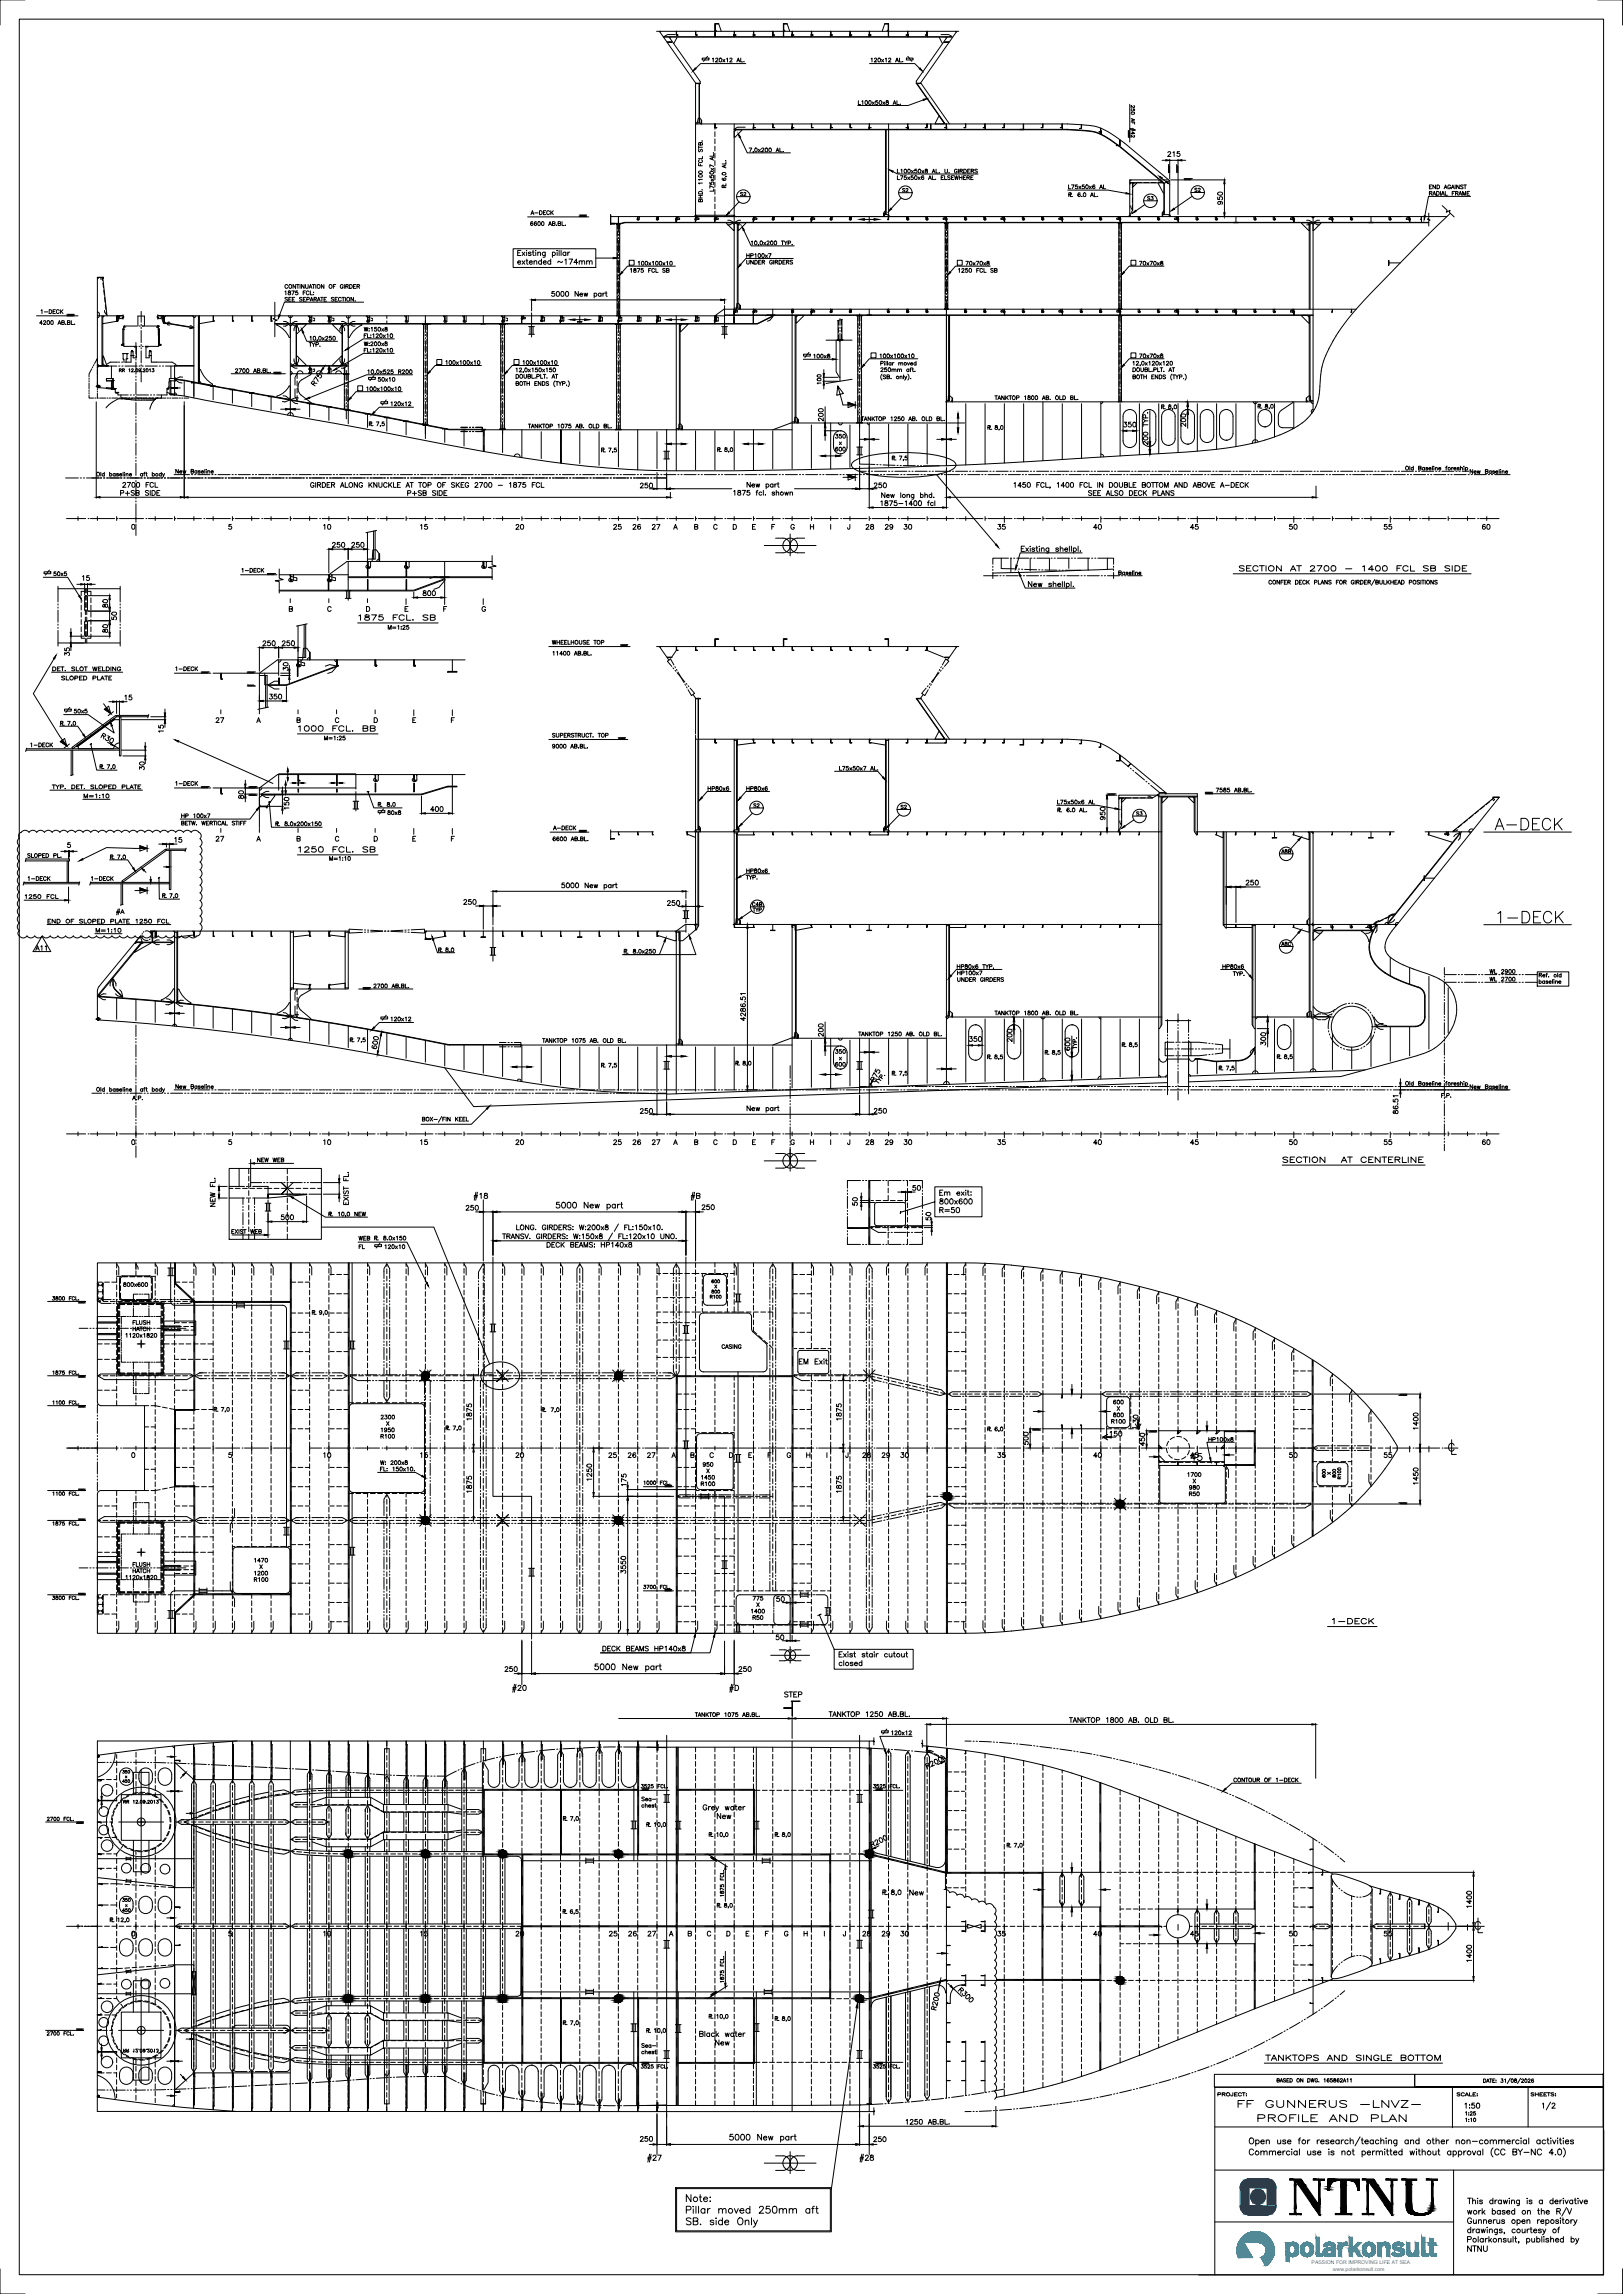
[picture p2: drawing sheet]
<svg xmlns="http://www.w3.org/2000/svg" width="841mm" height="1189mm" viewBox="0 0 841 1189" stroke-linecap="round" stroke-linejoin="round" font-family="sans-serif">
<defs><g id="words">
<g font-size="10.1">
<text x="774" y="431">A-DECK</text>
<text x="775" y="479">1-DECK</text>
</g>
<g font-size="7.9">
<text x="244" y="623">#18</text>
<text x="357" y="623">#B</text>
<text x="334" y="1122">#27</text>
<text x="444" y="1122">#28</text>
</g>
<g font-size="7.5">
<text x="287" y="628">5000 New part</text>
<text x="307" y="867">5000 New part</text>
<text x="264" y="878">#20</text>
<text x="377" y="878">#D</text>
<text x="798" y="1095">1/2</text>
</g>
<g font-size="7.1">
<text x="616" y="758">45</text>
<text x="640" y="1093">FF GUNNERUS -LNVZ-</text>
<text x="651" y="1101">PROFILE AND PLAN</text>
</g>
<g font-size="6.6">
<text x="197" y="545" transform="rotate(-90 197 545)">600</text>
<text x="655" y="1069">TANKTOPS AND SINGLE BOTTOM</text>
</g>
<g font-size="6.2">
<text x="185" y="323">1875 FCL. SB</text>
<text x="153" y="380">1000 FCL. BB</text>
<text x="222" y="422">400</text>
<text x="153" y="443">1250 FCL. SB</text>
<text x="59" y="475">#A</text>
<text x="387" y="530" transform="rotate(-90 387 530)">4286.51</text>
<text x="664" y="604">SECTION AT CENTERLINE</text>
<text x="689" y="843">1-DECK</text>
<text x="405" y="881">STEP</text>
<text x="461" y="984">8,0</text>
<text x="470" y="984">New</text>
<text x="758" y="1094">1:50</text>
</g>
<g font-size="5.7">
<text x="634" y="107" transform="rotate(-90 634 107)">950</text>
<text x="604" y="213">8,0</text>
<text x="428" y="219" transform="rotate(-90 428 219)">200</text>
<text x="194" y="222">7,5</text>
<text x="615" y="222" transform="rotate(-90 615 222)">200</text>
<text x="596" y="232" transform="rotate(-90 596 232)">200 TYP.</text>
<text x="374" y="236">8,0</text>
<text x="465" y="240">7,5</text>
<text x="167" y="276">10</text>
<text x="217" y="276">15</text>
<text x="266" y="276">20</text>
<text x="317" y="276">25</text>
<text x="327" y="276">26</text>
<text x="337" y="276">27</text>
<text x="447" y="276">28</text>
<text x="458" y="276">29</text>
<text x="467" y="276">30</text>
<text x="516" y="276">35</text>
<text x="566" y="276">40</text>
<text x="616" y="276">45</text>
<text x="667" y="276">50</text>
<text x="716" y="276">55</text>
<text x="767" y="276">60</text>
<text x="171" y="285">250</text>
<text x="181" y="285">250</text>
<text x="641" y="297">SECTION AT 2700 - 1400 FCL SB SIDE</text>
<text x="218" y="310">800</text>
<text x="57" y="316" transform="rotate(-90 57 316)">80</text>
<text x="57" y="329" transform="rotate(-90 57 329)">80</text>
<text x="135" y="336">250</text>
<text x="145" y="336">250</text>
<text x="34" y="377">7,0</text>
<text x="111" y="376">27</text>
<text x="54" y="400">7,0</text>
<text x="574" y="426" transform="rotate(-90 574 426)">950</text>
<text x="111" y="437">27</text>
<text x="645" y="460">250</text>
<text x="87" y="467">7,0</text>
<text x="17" y="494">A11</text>
<text x="230" y="495">8,0</text>
<text x="428" y="538" transform="rotate(-90 428 538)">200</text>
<text x="184" y="542">7,5</text>
<text x="525" y="541" transform="rotate(-90 525 541)">200</text>
<text x="555" y="545" transform="rotate(-90 555 545)">600</text>
<text x="584" y="544">8,5</text>
<text x="657" y="543" transform="rotate(-90 657 543)">300</text>
<text x="664" y="550">8,5</text>
<text x="465" y="559">7,5</text>
<text x="167" y="594">10</text>
<text x="217" y="594">15</text>
<text x="266" y="594">20</text>
<text x="317" y="594">25</text>
<text x="327" y="594">26</text>
<text x="337" y="594">27</text>
<text x="447" y="594">28</text>
<text x="458" y="594">29</text>
<text x="467" y="594">30</text>
<text x="516" y="594">35</text>
<text x="566" y="594">40</text>
<text x="616" y="594">45</text>
<text x="667" y="594">50</text>
<text x="716" y="594">55</text>
<text x="767" y="594">60</text>
<text x="144" y="633">500</text>
<text x="413" y="708">EM Exit</text>
<text x="113" y="733">7,0</text>
<text x="245" y="737" transform="rotate(-90 245 737)">1875</text>
<text x="437" y="737" transform="rotate(-90 437 737)">1875</text>
<text x="234" y="743">7,0</text>
<text x="514" y="743">6,0</text>
<text x="736" y="742" transform="rotate(-90 736 742)">1400</text>
<text x="534" y="750" transform="rotate(-90 534 750)">500</text>
<text x="594" y="750" transform="rotate(-90 594 750)">450</text>
<text x="167" y="757">10</text>
<text x="217" y="757">15</text>
<text x="266" y="757">20</text>
<text x="314" y="757">25</text>
<text x="324" y="757">26</text>
<text x="334" y="757">27</text>
<text x="446" y="757">28</text>
<text x="456" y="757">29</text>
<text x="466" y="757">30</text>
<text x="516" y="757">35</text>
<text x="566" y="757">40</text>
<text x="616" y="757">45</text>
<text x="667" y="757">50</text>
<text x="716" y="757">55</text>
<text x="308" y="768" transform="rotate(-90 308 768)">1250</text>
<text x="736" y="770" transform="rotate(-90 736 770)">1450</text>
<text x="245" y="775" transform="rotate(-90 245 775)">1875</text>
<text x="437" y="775" transform="rotate(-90 437 775)">1875</text>
<text x="325" y="817" transform="rotate(-90 325 817)">3550</text>
<text x="311" y="857">DECK BEAMS HP140x8</text>
<text x="428" y="891">TANKTOP 1250 AB.BL.</text>
<text x="553" y="894">TANKTOP 1800 AB. OLD BL.</text>
<text x="294" y="945">7,0</text>
<text x="524" y="959">7,0</text>
<text x="763" y="990" transform="rotate(-90 763 990)">1400</text>
<text x="294" y="993">6,5</text>
<text x="167" y="1005">10</text>
<text x="217" y="1005">15</text>
<text x="266" y="1005">20</text>
<text x="314" y="1005">25</text>
<text x="325" y="1005">26</text>
<text x="334" y="1005">27</text>
<text x="446" y="1005">28</text>
<text x="456" y="1005">29</text>
<text x="466" y="1005">30</text>
<text x="516" y="1005">35</text>
<text x="566" y="1005">40</text>
<text x="616" y="1005">45</text>
<text x="667" y="1005">50</text>
<text x="716" y="1005">55</text>
<text x="763" y="1018" transform="rotate(-90 763 1018)">1400</text>
<text x="294" y="1051">7,0</text>
<text x="468" y="1102">1250 AB.BL.</text>
</g>
<g font-size="5.3">
<text x="466" y="101">S2</text>
<text x="552" y="99">L75x50x6 AL</text>
<text x="274" y="113">A-DECK</text>
<text x="386" y="135">HP100x7</text>
<text x="326" y="143">1875 FCL SB</text>
<text x="329" y="139">100x100x10</text>
<text x="495" y="143">1250 FCL SB</text>
<text x="499" y="139">70x70x8</text>
<text x="589" y="139">70x70x8</text>
<text x="20" y="164">1-DECK</text>
<text x="230" y="190">100x100x10</text>
<text x="270" y="190">100x100x10</text>
<text x="455" y="187">100x100x10</text>
<text x="589" y="187">70x70x8</text>
<text x="189" y="195">10,0x525 R200</text>
<text x="195" y="199">50x10</text>
<text x="654" y="213">8,0</text>
<text x="514" y="224">8,0</text>
<text x="314" y="236">7,5</text>
<text x="124" y="298">1-DECK</text>
<text x="200" y="327">M=1:25</text>
<text x="285" y="335">WHEELHOUSE TOP</text>
<text x="26" y="349">DET. SLOT WELDING</text>
<text x="90" y="349">1-DECK</text>
<text x="37" y="371">50x5</text>
<text x="285" y="383">SUPERSTRUCT. TOP</text>
<text x="15" y="388">1-DECK</text>
<text x="366" y="411">HP80x6</text>
<text x="386" y="411">HP80x6</text>
<text x="42" y="415">M=1:10</text>
<text x="199" y="419">8.0</text>
<text x="547" y="418">L75x50x6 AL</text>
<text x="93" y="425">HP 100x7</text>
<text x="285" y="431">A-DECK</text>
<text x="60" y="447">7,0</text>
<text x="386" y="454">HP80x6</text>
<text x="13" y="458">1-DECK</text>
<text x="46" y="458">1-DECK</text>
<text x="385" y="457">TYP.</text>
<text x="389" y="471">C4B</text>
<text x="24" y="480">END OF SLOPED PLATE 1250 FCL</text>
<text x="49" y="484">M=1:10</text>
<text x="327" y="495">8.0x250</text>
<text x="495" y="507">HP100x7</text>
<text x="638" y="507">TYP.</text>
<text x="771" y="510">WL 2700</text>
<text x="559" y="545" transform="rotate(-90 559 545)">TYP.</text>
<text x="544" y="548">8,5</text>
<text x="314" y="555">7,5</text>
<text x="384" y="554">8,0</text>
<text x="634" y="556">7,5</text>
<text x="198" y="644">8.0x150</text>
<text x="185" y="648">FL</text>
<text x="198" y="648">120x10</text>
<text x="284" y="733">7,0</text>
<text x="625" y="748">HP100x8</text>
<text x="461" y="900">120x12</text>
<text x="374" y="990">8,0</text>
<text x="338" y="1055">10,0</text>
</g>
<g font-size="4.9">
<text x="368" y="33">120x12 AL.</text>
<text x="450" y="33">120x12 AL.</text>
<text x="464" y="94">L75x50x6 AL. ELSEWHERE</text>
<text x="618" y="101">S2</text>
<text x="365" y="106" transform="rotate(-90 365 106)">BHD. 1100 FCL STB.</text>
<text x="382" y="103">S2</text>
<text x="557" y="103">6.0 AL.</text>
<text x="593" y="105">S3</text>
<text x="386" y="138">UNDER GIRDERS</text>
<text x="19" y="169">4200 AB.BL.</text>
<text x="159" y="181">TYP.</text>
<text x="421" y="187">100x8</text>
<text x="189" y="204">100x100x10</text>
<text x="201" y="211">120x12</text>
<text x="273" y="223">TANKTOP 1075 AB. OLD BL.</text>
<text x="26" y="300">50x5</text>
<text x="31" y="353">SLOPED PLATE</text>
<text x="167" y="385">M=1:25</text>
<text x="26" y="410">TYP. DET. SLOPED PLATE</text>
<text x="90" y="408">1-DECK</text>
<text x="389" y="419">S2</text>
<text x="200" y="423">80x8</text>
<text x="466" y="420">S2</text>
<text x="552" y="422">6.0 AL.</text>
<text x="588" y="424">S3</text>
<text x="663" y="443">A8B</text>
<text x="13" y="446">SLOPED PL.</text>
<text x="170" y="447">M=1:10</text>
<text x="12" y="467">1250 FCL</text>
<text x="389" y="473">TYP</text>
<text x="663" y="491">A8C</text>
<text x="495" y="503">HP80x6 TYP.</text>
<text x="633" y="503">HP80x6</text>
<text x="495" y="510">UNDER GIRDERS</text>
<text x="771" y="506">WL 2900</text>
<text x="514" y="527">TANKTOP 1800 AB. OLD BL.</text>
<text x="201" y="530">120x12</text>
<text x="444" y="538">TANKTOP 1250 AB. OLD BL.</text>
<text x="67" y="571">A.P.</text>
<text x="132" y="603">NEW WEB</text>
<text x="119" y="640">EXIST WEB</text>
<text x="185" y="644">WEB</text>
<text x="63" y="668">800x600</text>
<text x="26" y="675">3800 FCL.</text>
<text x="373" y="700">CASING</text>
<text x="332" y="770">1000 FCL.</text>
<text x="332" y="824">3700 FCL.</text>
<text x="26" y="830">3800 FCL.</text>
<text x="359" y="891">TANKTOP 1075 AB.BL.</text>
<text x="331" y="928">3525 FCL.</text>
<text x="451" y="928">3525 FCL.</text>
<text x="638" y="925">CONTOUR OF 1-DECK</text>
<text x="23" y="945">2700 FCL.</text>
<text x="376" y="1029" transform="rotate(-90 376 1029)">1875 FCL.</text>
<text x="23" y="1056">2700 FCL.</text>
<text x="331" y="1073">3525 FCL.</text>
<text x="451" y="1073">3525 FCL.</text>
<text x="660" y="1080">BASED ON DWG. 165862A11</text>
<text x="630" y="1088">PROJECT:</text>
<text x="754" y="1088">SCALE:</text>
<text x="792" y="1088">SHEETS:</text>
<text x="758" y="1097">1:25</text>
<text x="758" y="1101">1:10</text>
</g>
<text font-size="4.4" x="373" y="98">L</text>
<g font-size="2.7" fill="#0091b3">
<text x="680" y="1173">PASSION FOR IMPROVING LIFE AT SEA</text>
<text x="691" y="1177">www.polarkonsult.com</text>
</g>
</g></defs>
<!-- layer: S0TX2 -->
<g fill="none" stroke="#000" stroke-width=".52">
<path d="M364 30h3v1h-3zM367 29l-2 3M386 33h-23l-2 2M451 33h23l3 2M470 30h3v1h-3zM470 29l2 3M445 52v2h1M447 53v-1v2M452 53l1 1M453 53l-1 1M455 52h-1v1a.7 .7 0 0 1 1 0 .7 .7 0 0 1 0 1 .7 .7 0 0 1-1 0M457 53l2 1"/>
<path d="M459 53l-2 1M459 52v1h1v1h-1l1-1zM463 54l1-2v2M463 53h1M465 52v2h1M467 54h.1M478 52l-7 3h-27M370 79h.1M370 80v1h-2M383 71l4 8h23M388 77h2l-1 2M390 79h.1"/>
<path d="M393 77l1 2M394 77l-1 2M395 77h1l-1 2h1M402 79l1-2 1 2M402 78h1M404 77v2h1M406 79h.1M368 95l1 1a1 1 0 0 1 0-2 .7 .7 0 0 1 1 1 .7 .7 0 0 1-1 1M368 91v1h1a.7 .7 0 0 1 0-1 .7 .7 0 0 1 1 0 .7 .7 0 0 1-1 1M368 93l2 1M368 87l2 1M369 82v1"/>
<path d="M370 98v1h-2M370 97l-2-1v2M370 86l-2-1v2M370 81l-2 1 2 1M370 93l-2 1M370 87l-2 1M374 92v1a.9 .9 0 0 0 1 1 1.1 1.1 0 0 0 1-2 .7 .7 0 0 0-1 1 .6 .6 0 0 0 1 0M376 86v1M376 91l1 1M376 83h.1M376 85l-2 1 2 1M376 84v1h-2"/>
<path d="M463 89l2 1h42M465 88v2h1M467 88v2M472 88l1 2M473 88l-1 2M475 88h-1v1a.7 .7 0 0 1 1 0 .7 .7 0 0 1 0 1 .7 .7 0 0 1-1-1M478 88l1 2M479 88l-1 2M480 88l1 1-1 1h-1l1-1 1-1zM483 90l1-2 1 2M485 88v2h1M490 88v2l1-1v-1"/>
<path d="M496 88a.7 .7 0 0 0-1 0v1a.7 .7 0 0 0 0 1 .7 .7 0 0 0 1-1M497 88v2M497 89l2-1h-2v2M499 88h2l-1 2h-1zM503 88h-2v2M503 89h1v-1h-1v2M506 88h-1l1 1v1l-1-1M555 100v2h1M741 97h.1M742 96h-1v2h1M744 96v2l-1-2v2M744 99h2l-1 2h-1z"/>
<path d="M745 96a1.1 1.1 0 0 1 1 0 1.1 1.1 0 0 1 0 2h-1zM746 99v2M748 98l1-2 1 2M749 97h1M749 99v2h1M752 96a.7 .7 0 0 0-1 0 .7 .7 0 0 0-1 1 .8 .8 0 0 0 0 1 1 1 0 0 0 2 0l-1-1M752 98l1-2 1 2M752 97h1M754 99h-1v2M754 96v2M756 96v2l-1-2v2M758 96h-1v1l1 1h-1"/>
<path d="M759 96h1M759 96v2M761 99h-1v2h1M273 112h32M276 115a.9 .9 0 0 0-1 1 .9 .9 0 0 0 1 1v-1a.6 .6 0 0 0-1 0M278 115a.9 .9 0 0 0-1 1 .9 .9 0 0 0 1 1v-1a.6 .6 0 0 0-1 0M284 117l1-2 1 2M285 116h1M286 116h1l1-1h-2v2h2l-1-1M288 117h.1M289 116h1v-1h-1v2h1v-1M291 115v2h1"/>
<path d="M293 117h.1M385 119l4 8h23M554 101h1v-1h-1v2M741 100h1v-1h-1v2M741 100l1 1M742 101l1-2 1 2M743 101h1M747 101l1-2v2M747 101h1M753 100h.1M754 100h1v-1h-1v2M755 100l1 1"/>
<path d="M756 101l1-2v2M756 101h1M758 101v-2l1 2 1-2v2M760 100h1M762 102h-22l-2 10M326 135h3v2h-3zM350 138h-25l-3 3M389 125h1v2M393 127h.1M396 126l1 1M397 126l-1 1M397 125h1h1l-2 2h2"/>
<path d="M405 125h1M406 125v2M406 125l1 2M408 125l-1 1M408 126h2v-1h-2v2M410 127h.1M411 134h-24l-3 3M496 135h3v2h-3zM513 138h-18l-3 3M586 135h3v2h-3zM603 138h-18l-3 3M148 151v2"/>
<path d="M149 154h-1l1 2h-1M149 148a.7 .7 0 0 0-1-1 .7 .7 0 0 0 0 1 .8 .8 0 0 0 0 1 .8 .8 0 0 0 1 0M149 151l2 1-1 1-1-1 2-1zM150 155h.1M151 154h-1v2h1M151 151h2l-1 2M151 155h1M153 154h-2v2h2M153 147v2l-1-2v2M154 147h1M154 151h-1v1a.7 .7 0 0 1 1 0 .7 .7 0 0 1 0 1 .7 .7 0 0 1-1-1M154 147v2"/>
<path d="M155 147v2M157 154h-2v1l2 1h-2M157 152h1M157 155h1M158 147v2l-2-2v2M158 147v2h1h1v-2M158 151h-1v2M158 154h-1v2h1M159 155h1v-1h-1v2M160 149l1-2 1 2M160 151a.7 .7 0 0 0-1 0 .7 .7 0 0 0 0 1 .7 .7 0 0 0 0 1 .7 .7 0 0 0 1-1M160 149h1"/>
<path d="M161 156v-2l1 2M161 151v2h1M161 155h1M162 147h1M163 151h.1M163 153h.1M163 147v2M163 155h1v-1h-1v2M163 155l1 1M164 147v2M164 156l1-2 1 2M165 155h1"/>
<path d="M166 154h1M167 154v2M168 147v2l-1-2v2M168 155h1M169 154h-1v2h1M173 148h.1M173 154h-1l1 2h-1M174 155h.1M174 147h-1v2M175 154h-1v2h1M177 155a.7 .7 0 0 0-1-1 .7 .7 0 0 0-1 1 .8 .8 0 0 0 1 1 .8 .8 0 0 0 1 0M177 154h2"/>
<path d="M178 148a.7 .7 0 0 0-1-1 .7 .7 0 0 0-1 1 .8 .8 0 0 0 1 1 .8 .8 0 0 0 1 0h-1M178 154v2M178 147v2M179 154v2M179 148h1l-1-1v2M180 148l1 1M181 147l1 1v1h-1zM183 154v2l-1-2v2M183 148h1M184 156h.1M184 147h-1v2h1M185 148h1l-1-1v2"/>
<path d="M186 148v1M157 172l2 5h16M161 175v-1v2M167 175l1 1M168 175l-1 1M169 175v-1l1 1-1 1h1M172 174h-1v1a.7 .7 0 0 1 1 0 .7 .7 0 0 1 0 1 .7 .7 0 0 1-1 0M189 170v2l1-2v2l1-2M189 177v2l1-2v2l1-2M189 174h.1M190 173h-1v2M190 173v2h2"/>
<path d="M191 170h.1M191 171h.1M191 178h.1M191 179h.1M192 174h.1M192 175h.1M192 178l1-1v1l-1 1h1M192 170h1v2M193 173h1v2M195 173h1l-1 2h1M195 170h-1a.7 .7 0 0 1 1 0 1 1 0 0 1 0 2 .7 .7 0 0 1-1-1M198 170l1 2"/>
<path d="M198 178l1 1M199 174l1 1M199 170l-1 2M199 178l-1 1M200 170l1 1v1l-2-1 2-1zM200 177v1h1v1h-2v-1h2zM200 174l-1 1M201 173v2M204 176h-16l-7 4M120 194h28M122 192v-1h1l-1 2h1M124 191h1l-1 2"/>
<path d="M131 193l1-2 1 2M132 192h1M133 192l2-1h-2v2h2l-1-1M135 193h.1M136 192h1l1-1h-2v2h2l-1-1M138 191v2h1M140 193h.1M185 200h3v3h-3zM189 181h.1M190 181h-1v2M190 181v2h2M192 181h.1"/>
<path d="M192 182h.1M193 181h1v2M194 195l-2 2M195 181h1l-1 2h1M199 181l1 2M200 181l-1 2M201 181v2M204 183h-16l-14 8M214 194h-24l-30 12M226 186h3v3h-3zM249 189h-24l-2 4M266 186h3v3h-3z"/>
<path d="M267 191h1v2M267 194l2 1-1 1h-1zM267 199h2v-1h-2v2h2l-1-1M269 191h1l-1 2h1M271 193h.1M271 198h2M272 194v2h1v-2M272 198v2M273 198v2M273 199h1M274 195l1-1h-1v2h1l-1-1M274 191l1 2"/>
<path d="M274 198v2M275 191l-1 2M276 194v2h1M276 191v2M277 199h1M277 196h.1M278 195h1l1-1h-2v2M278 198h-1v2h1M278 191h-1v1a.7 .7 0 0 1 1 0 .7 .7 0 0 1 0 1 .7 .7 0 0 1-1-1M280 194v2h1M280 198v2l-1-2v2M281 198a1.1 1.1 0 0 1 1 0 1.1 1.1 0 0 1 0 2h-1z"/>
<path d="M281 191l1 2M282 194h1M282 191l-1 2M282 194v2M283 191h1v2M283 196h.1M284 198h-1l1 1h-1M286 191h-1v1a.7 .7 0 0 1 1 0 .7 .7 0 0 1 0 1 .7 .7 0 0 1-1-1M286 196l1-2 1 2M286 195h1M288 197l-1 2 1 1M288 194h1"/>
<path d="M288 198h1M288 194v2M289 198v2M289 189h-24l-2 4M290 198v2M291 198l-1 1M292 199h1v-1h-1v2M294 200h.1M294 197l1 2-1 1M416 184h4v1h-4zM419 183l-2 2M451 183h3v2h-3z"/>
<path d="M456 188h2v-1h-2v2M456 191h1h1l-2 2h2M457 194l-1 1 1 2M458 188v1M459 195h-1l1 1h-1M459 187v2M459 191h-1a.7 .7 0 0 1 1 0 .7 .7 0 0 1 0 1 .7 .7 0 0 1-1 0M460 195h1v-1h-1v2h1v-1M460 187v2M462 196h.1M462 188a.6 .6 0 0 0-1 0 .6 .6 0 0 0 0 1 .6 .6 0 0 0 1 0M462 188v1"/>
<path d="M462 192l1-1v2M462 191v2M463 188h-1M463 192l1-1v2M465 192l1-1v2M465 191v2M466 188h1v1M466 188v1M466 192l1-1v2M466 195h1v1M466 195v1M467 188h1v1"/>
<path d="M468 194v2M469 195v1l1-1M469 196v1M470 188l1 1v-1M470 194l1 1-1 2M471 192a.7 .7 0 0 0-1-1 .6 .6 0 0 0 0 1 .6 .6 0 0 0 1 0M471 191v2M472 191h.1M472 188h1a.6 .6 0 0 0-1 0 .6 .6 0 0 0 0 1 .6 .6 0 0 0 1 0M472 196h.1M472 191v2M473 191h.1"/>
<path d="M473 191v2M474 192h.1M475 188a.6 .6 0 0 0-1 0 .6 .6 0 0 0 0 1 .6 .6 0 0 0 1 0M475 187v2M476 186h-26l-2 3M586 183h3v2h-3zM587 188l1-1v2M587 191h1v2h-1zM587 195h1v-1h-1v2h1v-1M589 188v-1l1 1-1 1h1M591 189v1M591 194h1"/>
<path d="M591 191v1l1 1 1-1v-1M592 194v2M593 194v2M593 195h1M593 192l1-1h1h-2v2h1v-1M593 188l2 1M594 194v2M595 188l-2 1M595 191v2h1M595 188l1-1v2M597 195h1M597 192h.1"/>
<path d="M597 188v-1l1 1-1 1h1M598 192h1v-1h-1v2M598 194h-1v2h1M600 191v2h1M600 194v2l-1-2v2M601 194l1 1-1 1zM601 188l1 1M601 191h2M602 188l-1 1M602 191v2M603 188v-1v2M603 192h.1"/>
<path d="M603 186h-18l-3 3M604 195h-1l1 1h-1M604 188l1-1 1 1-2 1h2M606 193v-2l1 2M606 192h1M607 194v1v2M607 191h2M608 194h1M608 191v2M608 194v2M609 194l1 2M611 194l-1 1"/>
<path d="M611 195h1v-1h-1v2M613 196h.1M614 194l1 1-1 2M50 208v50M95 208v50M191 220h2v-1h-2v2M197 208h4v1h-4zM200 207l-2 3M208 203h-24l-2 3M214 211h-17l-3 3M446 216h2M447 216v2"/>
<path d="M448 218l1-2v2M448 217h1M451 216v2l-1-2v2M452 216v2M452 217l1 1M453 216l-1 1M454 216h1M454 216v2M458 217h1v-1h-1v2M462 216v2M463 217l1-1h1l-2 2h2M466 216h-1v1a.7 .7 0 0 1 1 0 .7 .7 0 0 1 0 1 .7 .7 0 0 1-1 0"/>
<path d="M471 218l1-2v2M471 217h1M473 217l1-1h-1v2h1v-1M475 218h.1M480 216v2h1M482 216l1 1-1 1zM486 217h1v-1h-1v2h1l-1-1M488 216v2h1M489 218h.1M516 205h1M516 205v2M517 207l1-2 1 2"/>
<path d="M517 206h1M520 205v2l-1-2v2M521 205v2M522 206v1M522 205l-1 1M523 205h1M524 205v2M527 206h1l-1-1v2M531 206v-1v2M533 205v1h1v1h-1l1-1zM540 207l1-2 1 2M540 206h1"/>
<path d="M542 206h1v-1h-1v2h1v-1M544 207h.1M549 205v2h1M551 205h1v2h-1zM555 206h1v-1h-1v2h1v-1M557 205v2h1M558 207h.1M602 211h1v-1h-1v2M614 208h1M615 213v-5v14M652 211l1-1h-1v2M312 233h1l-1-1v2"/>
<path d="M372 233h1v-1h-1v2M433 225h1v1a.7 .7 0 0 1 0 1 .7 .7 0 0 1-1 0M434 232a.9 .9 0 0 0-1 1 .9 .9 0 0 0 1 1 .6 .6 0 0 0 0-1 .6 .6 0 0 0-1 0M435 229l1 1M436 225h-1v1a.7 .7 0 0 1 1 0 .7 .7 0 0 1 0 1 .7 .7 0 0 1-1 0M436 229l-1 1M462 237h2l-2-1v2M512 222h1v-1h-1v2M52 258h41M52 245v2M54 246a.6 .6 0 0 0-1 0 .6 .6 0 0 0 0 1 .7 .7 0 0 0 1-1M54 245v2"/>
<path d="M57 246a.6 .6 0 0 1 1 0 .6 .6 0 0 1 0 1 .7 .7 0 0 1-1-1M57 245v2M60 246a.6 .6 0 0 0-1 0 .6 .6 0 0 0 0 1 .7 .7 0 0 0 1-1M60 245v2M61 246h-1l1 1-1-1M62 246h1a.6 .6 0 0 0-1 0 .6 .6 0 0 0 0 1 .7 .7 0 0 0 1-1M62 255h2v-1h-2v3M64 251v-1l1 1-1 2h1M64 245v2M64 245h.1M65 246v1M65 256h2"/>
<path d="M65 246h1v1M65 245v2M66 250h2l-2 3M66 255v2M67 246h1a.6 .6 0 0 0-1 0 .6 .6 0 0 0 0 1 .7 .7 0 0 0 1-1M70 255h-2l2 1-1 1-1-1M70 255h2v-1h-2v3l2-1v-1M74 246a.6 .6 0 0 0-1 0 .6 .6 0 0 0 0 1 .7 .7 0 0 0 1-1M74 245v2M74 245h1M75 245v2M76 245h.1"/>
<path d="M76 251h1M76 245v2M77 255l-1-1v1l1 1h-2M77 250h-1v3M78 254v3M79 254h1a1.4 1.4 0 0 1 1 1 1.4 1.4 0 0 1-1 2h-1zM79 246a.6 .6 0 0 1 1 0 .6 .6 0 0 1 0 1 .7 .7 0 0 1-1-1M79 245v2M80 251a1.1 1.1 0 0 0-2-1 .9 .9 0 0 0 0 1v1a.9 .9 0 0 0 0 1 1.1 1.1 0 0 0 2-1M80 250v3h2M81 255h1M83 254h-2v3h2"/>
<path d="M84 246a.6 .6 0 0 0-1 0 .6 .6 0 0 0 0 1 .7 .7 0 0 0 1-1M84 245v2M84 245l1 2v-2M85 247h-1M92 243v2l-1-2v2M93 244h1a.6 .6 0 0 0-1 0 .6 .6 0 0 0 0 1 .6 .6 0 0 0 1 0M95 244v1l1-1v1v-1M97 258h248M99 244h1v-1h-1v2h1v-1M102 244a.6 .6 0 0 0-1 0 .6 .6 0 0 0 0 1 .6 .6 0 0 0 1 0M102 244v1M104 244h-1l1 1h-1"/>
<path d="M104 244h1a.6 .6 0 0 0-1 0 .7 .7 0 0 0 1 1M106 243v2M107 243h.1M107 244v1M108 244h1v1M108 244v1M109 244h2h-1a.6 .6 0 0 0-1 0 .7 .7 0 0 0 1 1 .6 .6 0 0 0 1 0M163 251a.9 .9 0 0 0-1-1 .9 .9 0 0 0-1 1v1a.9 .9 0 0 0 1 1 .9 .9 0 0 0 1-1h-1M164 250v3M165 251h1v-1h-1v3M165 251l1 2M167 250h1a1.3 1.3 0 0 1 1 1 1.3 1.3 0 0 1-1 2h-1z"/>
<path d="M170 251h.1M171 250h-1v3h1M172 251h1v-1h-1v3M173 251v2M176 253l1-3 1 3M177 252h1M179 250v3h1M185 250v3l-1-3v3M188 251a.9 .9 0 0 0-1-1 .9 .9 0 0 0-1 1v1a.9 .9 0 0 0 1 1 .9 .9 0 0 0 1-1h-1M191 250v3M192 251l1 2M193 250l-2 2"/>
<path d="M195 250v3l-1-3v3M196 250v2l1 1 1-1v-2M201 251a.9 .9 0 0 0-1-1 .9 .9 0 0 0-1 1v1a.9 .9 0 0 0 1 1 .9 .9 0 0 0 1-1M201 250v3M202 251l1 2M203 250l-2 2M204 250v3h1M206 251h1M207 250h-1v3h1M210 253l1-3 1 3M211 252h1M211 256l2-1v-1h-2v3"/>
<path d="M212 250h2M213 250v3M214 256h2M215 255v2M217 250h2M218 250v3M218 255h-1l1 1h-1M219 255h2v-1h-2v3h2l-1-2M222 251h1v-1h-1v3M226 255l-2-1v1l2 1h-2M227 254v3M228 254a1.3 1.3 0 0 1 1 2 1.3 1.3 0 0 1-1 1z"/>
<path d="M229 251h1M230 255h1M231 250h-2v3M232 254h-2v3h2M236 250h-2v1l2 1h-2M236 250v3M237 251l1 2M238 250l-2 2M239 251h1M240 250h-1v3h1M243 251a.9 .9 0 0 0-1-1 .9 .9 0 0 0-1 1 1 1 0 0 0 0 1 1 1 0 0 0 2 0h-1M246 251l1-1 1 1-2 2h2"/>
<path d="M248 250h2l-1 3M258 252h2M264 251l1-1v3M266 250v1a1 1 0 0 1 1 0 1 1 0 0 1 1 1h-2a1.2 1.2 0 0 1 0-1 1.2 1.2 0 0 1 2 0v-1zM268 250h2l-1 3M272 250h-1v1a.9 .9 0 0 1 1 0 .9 .9 0 0 1 0 1 .9 .9 0 0 1-1 0M276 251h1M277 250h-1v3M280 251a.9 .9 0 0 0-1-1 .9 .9 0 0 0-1 1 1 1 0 0 0 0 1 1 1 0 0 0 2 0M280 250v3h2M347 255v3M490 243v15"/>
<path d="M492 258h188M525 251l1-1v3M529 252h-1l1-2v3M531 250h-1v1a.9 .9 0 0 1 1 0 .9 .9 0 0 1 0 1 .9 .9 0 0 1-1 0M537 251h1M539 250h-2v3M541 251a.9 .9 0 0 0-1-1 .9 .9 0 0 0-1 1 1 1 0 0 0 1 1 1 1 0 0 0 1 0M542 250v3h1M544 252v1M548 251v-1v3M552 252h-2l1-2v3M560 251h1"/>
<path d="M561 250h-1v3M563 251a.9 .9 0 0 0-1-1 .9 .9 0 0 0 0 1v1a.9 .9 0 0 0 0 1 .9 .9 0 0 0 1-1M564 250v3h2M566 255h-2l2 1-1 1-1-1M567 255h1M568 254h-1v3h1M569 250v3M569 255h1M570 254h-1v3h1M571 250v3l-1-3v3M573 257l1-3 1 3M574 256h1"/>
<path d="M575 250h1a1.4 1.4 0 0 1 1 1 1.4 1.4 0 0 1-1 2h-1zM576 254v3h1M579 255l-1-1v1l1 1h-1M580 250v2l1 1 1-1v-2M583 251h1v-1h-1v3l1-1v-1M585 250v3h2M585 254h1a1.3 1.3 0 0 1 1 2 1.3 1.3 0 0 1-1 1h-1zM587 251h1M588 255h1M589 250h-2v3h2M589 254h-1v3h1M592 255a.9 .9 0 0 0-1-1 .9 .9 0 0 0-1 1v1a.9 .9 0 0 0 1 1 .9 .9 0 0 0 1-1"/>
<path d="M592 251h1h1l-2-1v3l1-1v-1M592 254v3M593 255l1 2M594 254l-2 2M597 250h1M597 256l2-1v-1h-2v3M597 250v3M599 250h1M599 250v3M600 254v3h1M602 257l1-3 1 3M602 256h1"/>
<path d="M603 253v-3l1 3 1-3v3M606 254v3l-2-3v3M608 255h-1l1 1v1l-1-1M608 253l1-3 1 3M609 252h1M613 250v3l-2-3v3M614 250a1.4 1.4 0 0 1 1 1 1.4 1.4 0 0 1-1 2zM618 253l1-3 1 3M619 252h1M621 251h1v-1h-1v3l1-1v-1M625 250l1 3 1-3M628 251h1"/>
<path d="M630 250h-2v3h2M632 253l1-3 1 3M633 252h1M635 252h2M638 250h1a1.3 1.3 0 0 1 1 1 1.3 1.3 0 0 1-1 2h-1zM641 251h.1M642 250h-1v3h1M644 251a.9 .9 0 0 0-1-1 .9 .9 0 0 0 0 1v1a.9 .9 0 0 0 0 1 .9 .9 0 0 0 1-1M645 250v3M646 251l1 2M647 250l-2 2M682 252v6"/>
<path d="M731 242v2M732 243a.7 .7 0 0 0-1-1 .6 .6 0 0 0 0 1 .6 .6 0 0 0 1 0M732 242v2M735 243l1-1h-1v2h1v-1M738 243a.7 .7 0 0 0-1-1 .6 .6 0 0 0 0 1 .6 .6 0 0 0 1 0M738 242v2M740 243h-1l1 1-1-1M740 243h2l-1-1a.6 .6 0 0 0 0 1 .6 .6 0 0 0 1 0M742 242v2M743 242h.1M743 242v2M744 243l1-1v2"/>
<path d="M744 242v2M745 243h2l-1-1a.6 .6 0 0 0 0 1 .6 .6 0 0 0 1 0M749 242h1M750 242l-1 2M752 242v2M753 242l-1 1M753 243h2l-1-1a.7 .7 0 0 0-1 1 .6 .6 0 0 0 1 0 .6 .6 0 0 0 1 0M756 243h-1l1 1-1-1M757 243l1-1v2M757 242v2M759 242h.1M759 242v2"/>
<path d="M759 243a.7 .7 0 0 1 1-1 .6 .6 0 0 1 0 1 .6 .6 0 0 1-1 0M763 243v2l-1-2v2M764 245h1v-1a.6 .6 0 0 0-1 0 .6 .6 0 0 0 0 1 .6 .6 0 0 0 1 0M766 244v1v-1l1 1v-1M770 244h1l-1-1v2h1v-1M773 244a.6 .6 0 0 0-1 0 .6 .6 0 0 0 0 1 .6 .6 0 0 0 1 0M773 244v1M774 244h-1l1 1h-1M775 245h1v-1a.6 .6 0 0 0-1 0 .6 .6 0 0 0 0 1 .6 .6 0 0 0 1 0M777 243v2M778 243h.1M778 244v1"/>
<path d="M778 244h1v1M780 245h1v-1a.6 .6 0 0 0-1 0 .6 .6 0 0 0 0 1 .6 .6 0 0 0 1 0M34 269h10M40 268v2M46 269h.1M47 269h12M50 268v2M60 268v2M61 269h.1M62 269h12M70 268v2M76 269h.1"/>
<path d="M77 269h12M80 268v2M90 268v2M91 269h.1M92 269h12M100 268v2M106 269h.1M107 269h12M110 268v2M120 268v2M121 269h.1M122 269h12"/>
<path d="M130 268v2M136 269h.1M137 269h12M140 268v2M150 268v2M151 269h.1M152 269h12M160 268v2M166 269h.1M167 269h12M170 268v2M180 268v2"/>
<path d="M181 269h.1M182 269h12M190 268v2M196 269h.1M197 269h12M200 268v2M210 268v2M211 269h.1M212 269h12M220 268v2M226 269h.1M227 269h12"/>
<path d="M230 268v2M240 268v2M241 269h.1M242 269h12M250 268v2M256 269h.1M257 269h12M260 268v2M270 268v2M271 269h.1M272 269h12M280 268v2"/>
<path d="M286 269h.1M287 269h12M290 268v2M300 268v2M301 269h.1M302 269h12M310 268v2M316 269h.1M317 269h12M320 268v2M330 268v2M331 269h.1"/>
<path d="M332 269h12M340 268v2M346 269h.1M347 269h12M361 269h.1M362 269h12M376 269h.1M377 269h12M391 269h.1M392 269h12M406 269h.1M407 269h12"/>
<path d="M421 269h.1M422 269h12M436 269h.1M437 269h12M450 268v2M451 269h.1M452 269h12M460 268v2M466 269h.1M467 269h12M470 268v2M480 268v2"/>
<path d="M481 269h.1M482 269h12M490 268v2M496 269h.1M497 269h12M500 268v2M510 268v2M511 269h.1M512 269h12M520 268v3M526 269h.1M527 269h12"/>
<path d="M530 268v2M540 268v2M541 269h.1M542 269h12M550 268v2M556 269h.1M557 269h12M560 268v2M570 268v3M571 269h.1M572 269h12M580 268v2"/>
<path d="M586 269h.1M587 269h12M590 268v2M600 268v2M601 269h.1M602 269h12M610 268v2M616 269h.1M617 269h12M620 268v3M630 268v2M631 269h.1"/>
<path d="M632 269h12M640 268v2M646 269h.1M647 269h12M650 268v2M660 268v2M661 269h.1M662 269h12M670 268v3M676 269h.1M677 269h12M680 268v2"/>
<path d="M690 268v2M691 269h.1M692 269h12M700 268v2M706 269h.1M707 269h12M710 268v2M720 268v3M721 269h.1M722 269h12M730 268v2M736 269h.1"/>
<path d="M737 269h12M740 268v2M750 268v2M751 269h.1M752 269h12M760 268v2M766 269h.1M767 269h10M770 268v2M23 296h3v1h-3zM26 295l-2 3M580 297h1v-1h-1v2h1v-1"/>
<path d="M583 297a.6 .6 0 0 0-1 0 .6 .6 0 0 0 0 1 .6 .6 0 0 0 1 0M583 297v1M584 297v1h-1M585 297h1a.6 .6 0 0 0-1 0 .6 .6 0 0 0 0 1 .6 .6 0 0 0 1 0M587 296v2M588 296h.1M588 297v1M588 297h1v1M590 297h1a.6 .6 0 0 0-1 0 .6 .6 0 0 0 0 1 .6 .6 0 0 0 1 0M639 297h123M659 301a.7 .7 0 0 0-1 0v1a.7 .7 0 0 0 0 1 .7 .7 0 0 0 1-1M663 301v2l-1-2v2"/>
<path d="M664 302h1M665 301h-1v2M666 302h.1M667 301h-1v2h1M667 302h1l1-1h-2v2M668 302l1 1M671 301h2l-1 2h-1zM673 302h1M675 301h-2v2h2M676 301a.7 .7 0 0 0-1 0v1a.7 .7 0 0 0 1 1 .7 .7 0 0 0 0-1M677 301v2M678 302v1"/>
<path d="M678 301l-1 1M681 302h1v-1h-1v2M683 301v2h1M684 303l1-2 1 2M685 302h1M688 301v2l-2-2v2M690 301h-2l2 1-1 1-1-1M692 302h1M694 301h-2v2M696 302h1l1-1h-2v2M697 302l1 1M702 301a.7 .7 0 0 0-1 0 .7 .7 0 0 0-1 0v1a.7 .7 0 0 0 1 1 .7 .7 0 0 0 1-1h-1"/>
<path d="M702 301v2M703 302h1v-1h-1v2M704 302v1M705 301a1.1 1.1 0 0 1 1 0 1.1 1.1 0 0 1 0 2h-1zM707 302h1M708 301h-1v2h1M709 302h1v-1h-1v2M710 302v1M712 300l-1 3M713 302h1v-1h-1v2h1v-1M715 301l1 2v-1v-1M717 301v2h1"/>
<path d="M719 301v2M719 302l1 1M720 301l-1 1M721 302h1M721 301v2M722 301v2M723 302h1M724 301h-1v2h1M724 303l1-2 1 2M725 302h1M726 301h2l-1 2h-1zM730 302h1l1-1h-2v2"/>
<path d="M736 301h-2l2 1-1 1-1-1M736 301v2M737 301h1M737 301v2M739 301v2M743 301v2l-2-2v2M745 301h-2l2 1-1 1-1-1M185 323h42M284 335h43M287 338v2M288 338h1v2M292 339h-2l1-1v2"/>
<path d="M298 340v-2l1 2M298 339h1M300 339l1-1h-1v2l1-1h-1M302 339h.1M303 339l1-1h-1v2l1-1h-1M305 338v2h1M306 339h.1M31 375h2v-1h-2v2M33 368h4v1h-4zM36 367l-2 2M114 368v2M52 397h1v-1h-1v2"/>
<path d="M154 380h42M284 383h41M287 386a.6 .6 0 0 1 0 1 .7 .7 0 0 1-1-1 .6 .6 0 0 1 1 0v2l-1-1M296 388v-2l1 2M296 387h1M298 387l1-1h-1v2h1v-1M300 388h.1M301 387h1v-1h-1v2h1l-1-1M303 386v2h1M304 388h.1M432 400h23l3 3M435 397v2h1"/>
<path d="M437 397h1l-1 2M440 397h-1v1a.7 .7 0 0 1 1 0 .7 .7 0 0 1 0 1 1 1 0 0 1-2 0M440 398l1 1M441 398l-1 1M443 397h-1v1a.7 .7 0 0 1 1 0 .7 .7 0 0 1 0 1 .7 .7 0 0 1-1 0M446 398l1 1M447 398l-1 1M447 397h2l-1 2M451 399l1-2 1 2M451 399h1M453 397v2h1M455 399h.1"/>
<path d="M139 416h1l1 13h26M190 410h1l3 9h14M196 417h1v-1h-1v2M197 416v2h1M199 419l-2 3M379 410h-13l-2 3M399 410h-12l-3 3M548 420h1v-1h-1v2M549 419v2h1M625 411h25M630 408h2l-1 2M633 408h-1v1a.7 .7 0 0 1 1 0 .7 .7 0 0 1 0 1 .7 .7 0 0 1-1 0"/>
<path d="M634 409l1 1h-1l1-1zM637 408h-1v1a.7 .7 0 0 1 1 0 .7 .7 0 0 1 0 1 .7 .7 0 0 1-1 0M640 410v-2l1 2M640 410h1M642 409h1l-1-1v2h1l-1-1M644 410h.1M645 409h1l-1-1v2h1l-1-1M647 408v2h1M648 410h.1M94 427l1-1h-1v2l1-1M97 426h-1v2h1M98 426v2"/>
<path d="M99 426l1 2v-2l1 2v-2M102 427h.1M105 426v2v-2l1 2v-2M108 426h-1v2h1M109 427l1-1h-1v2M109 427l1 1M110 426h2M111 426v2M112 426v2M114 426a.7 .7 0 0 0-1 0 .8 .8 0 0 0 0 1 .8 .8 0 0 0 1 0M114 429v2M115 428l1-2v2"/>
<path d="M115 427h1M117 426v2h1M122 426h-2l2 1-1 1-1-1M122 426h1M123 426v2M124 426v2M125 427h.1M126 426h-1v2M126 427h1M128 426h-2v2M143 427h1v-1h-1v2M144 426v2h1"/>
<path d="M148 426l1 1-1 1v-1l1-1zM150 428h.1M152 427l1 1M153 427l-1 1M154 426h1l-1 2h1M160 427l1 1M161 427l-1 1M162 426v2M164 426h-1v1a.7 .7 0 0 1 1 0 .7 .7 0 0 1 0 1 .7 .7 0 0 1-1 0M196 420h3v1h-3zM285 431h20M288 434a.9 .9 0 0 0-1 1 .9 .9 0 0 0 1 1 .6 .6 0 0 0 0-1 .6 .6 0 0 0-1 0"/>
<path d="M290 434a1.1 1.1 0 0 0-2 1 .9 .9 0 0 0 1 1 .6 .6 0 0 0 0-1M296 436l1-2v2M296 435h1M298 435h1v-1h-1v2h1v-1M300 436h.1M301 435l1-1h-1v2h1v-1M303 434v2h1M305 436h.1M57 444h1v-1h-1v2M154 443h42M399 453h-12l-3 1M635 459v10"/>
<path d="M640 459v19M645 460h-10h18M84 464h2v-1h-2v2M227 492h1l1-1h-2v2M323 493h2v-1h-2v2M324 492v2h1M186 513h28M194 510h1l-1 2h1M196 510h1l-1 2M203 512l1-2 1 2M203 511h1M205 511h1v-1h-1v2h1v-1"/>
<path d="M207 512h.1M208 511h1v-1h-1v2h1v-1M210 510v2h1M212 512h.1M519 502h-23l-3 4M633 502h12l3 4M798 505h1l-1-1v2M798 509a.6 .6 0 0 1 1 0 .6 .6 0 0 1 0 1 .7 .7 0 0 1-1-1M798 508v2M798 505l1 1M799 506h2l-1-1a.6 .6 0 0 0 0 1 .6 .6 0 0 0 1 0M800 509a.6 .6 0 0 0-1 0 .6 .6 0 0 0 0 1 .7 .7 0 0 0 1-1"/>
<path d="M800 508v2M801 505h1M802 504l-1 2M802 509l-1-1 1 1h-1M803 506h.1M803 509h1v-1a.7 .7 0 0 0-1 1 .6 .6 0 0 0 0 1 .7 .7 0 0 0 1-1M805 508v2M805 508h.1M806 509l1-1v2M806 508v2M807 504v2M808 509h1v-1a.7 .7 0 0 0-1 1 .7 .7 0 0 0 0 1 .7 .7 0 0 0 1-1"/>
<path d="M809 505a.6 .6 0 0 0-1 0 .6 .6 0 0 0 0 1 .6 .6 0 0 0 1 0M809 504v2M181 539h2v-1h-2v2M197 527h4v1h-4zM200 526l-2 3M214 530h-17l-3 2M281 538h1M282 538v2M283 540h1M286 538v2l-1-2v2M287 538v2M287 539l1 1"/>
<path d="M288 538l-1 2M288 538h2M289 538v2M292 539h1h1l-2-1v2M297 539v-1v2M300 538h1l-1 2M303 538h-1v1a.7 .7 0 0 1 1 0 .7 .7 0 0 1 0 1 .7 .7 0 0 1-1 0M306 540h1M308 539h1v-1h-1v2h1v-1M315 538v2h1M316 538l2 1-1 1h-1zM320 539h1l1-1h-2v2h2l-1-1"/>
<path d="M322 538v2h2M502 537h2l-1 1a1.1 1.1 0 0 1 1 2 1.1 1.1 0 0 1-2-1M506 537h-1v1a.9 .9 0 0 1 1 0 1 1 0 0 1 0 2 .9 .9 0 0 1-1-1M525 527v14M555 537v23v-5M283 540v-2l1 2M306 540v-2l1 2M310 540h.1M312 552h1v-1h-1v2M324 540h.1M381 551h1v-1h-1v2M433 544h1v1a.7 .7 0 0 1 0 1 .7 .7 0 0 1-1 0"/>
<path d="M434 551a.9 .9 0 0 0-1 1 .9 .9 0 0 0 1 0 .6 .6 0 0 0 0-1 .7 .7 0 0 0-1 1M435 548l1 1M436 544h-1v1a.7 .7 0 0 1 1 0 .7 .7 0 0 1 0 1 .7 .7 0 0 1-1 0M436 548l-1 1M454 560l-1 1M454 559l2 1M455 558l1 1M456 558h1v-1l-1 1 1 1M458 557h.1M462 556h2v-1h-2v2M502 541h.1M504 542h3"/>
<path d="M509 541h.1M512 548h1v-1h-1v2M513 547v2h1M516 547l1 1v1l-2-1 2-1zM518 549h-1M519 547h-1v1a.7 .7 0 0 1 1 0 .7 .7 0 0 1 0 1 .7 .7 0 0 1-1-1M542 545h1l-1-1v2M554 560h1M554 548h1M555 543v5M582 541h1l-1-1v2M632 554l1-1-1-1v2"/>
<path d="M662 548h1v-1h-1v2M52 564v2M54 565a.7 .7 0 0 0-1-1 .6 .6 0 0 0 0 1 .6 .6 0 0 0 1 0M54 564v2M57 565a.7 .7 0 0 1 1-1 .6 .6 0 0 1 0 1 .6 .6 0 0 1-1 0M57 564v2M60 565a.7 .7 0 0 0-1-1 .6 .6 0 0 0 0 1 .6 .6 0 0 0 1 0M60 564v2M61 565l-1-1 1 1h-1M62 565l1-1a.7 .7 0 0 0-1 1 .6 .6 0 0 0 1 0M64 564v2M64 564h.1"/>
<path d="M65 564v2M65 565l1-1v2M67 565l1-1a.7 .7 0 0 0-1 1 .6 .6 0 0 0 1 0M74 565a.7 .7 0 0 0-1-1 .6 .6 0 0 0 0 1 .6 .6 0 0 0 1 0M74 564v2M74 564h1M75 564v2M76 564h.1M76 564v1v1M79 565a.7 .7 0 0 1 1-1 .6 .6 0 0 1 0 1 .6 .6 0 0 1-1 0M79 564v2M84 565a.7 .7 0 0 0-1-1 .6 .6 0 0 0 0 1 .6 .6 0 0 0 1 0"/>
<path d="M84 564v2M84 564l1 2v-2M85 566h-1M92 562v2l-1-2v2M93 563h1a.6 .6 0 0 0-1 0 .6 .6 0 0 0 0 1 .6 .6 0 0 0 1 0M95 563v1l1-1v1v-1M99 563h1v-1h-1v2h1v-1M102 563a.6 .6 0 0 0-1 0 .6 .6 0 0 0 0 1 .6 .6 0 0 0 1 0M102 563v1M104 563h-1l1 1h-1M104 563h1a.6 .6 0 0 0-1 0 .7 .7 0 0 0 1 1M106 562v2"/>
<path d="M107 562h.1M107 563v1M108 563h1v1M108 563v1M109 563h1a.6 .6 0 0 0 0 1 .6 .6 0 0 0 1 0M219 580h1v-1h-1v2h1v-1M223 579l1 2M224 579l-1 2M229 579l-2 3M229 580h1M231 579h-2v2M231 579v2"/>
<path d="M233 579v2l-1-2v2M236 579v2M237 580v1M237 579l-1 1M238 580h1M239 579h-1v2h1M240 580h1M241 579h-1v2h1M242 579v2h1M252 575l-8 8h-26M454 560l1 1M731 560v2"/>
<path d="M732 561a.6 .6 0 0 0-1 0 .6 .6 0 0 0 0 1 .6 .6 0 0 0 1 0M732 560v2M735 561h1l-1-1v2h1v-1M738 561a.6 .6 0 0 0-1 0 .6 .6 0 0 0 0 1 .6 .6 0 0 0 1 0M738 561v1M740 561h-1l1 1h-1M740 562h2l-1-1a.6 .6 0 0 0 0 1 .6 .6 0 0 0 1 0M742 560v2M743 561h.1M743 561v1M744 561h1v1M744 561v1"/>
<path d="M745 562h2l-1-1a.6 .6 0 0 0 0 1 .6 .6 0 0 0 1 0M747 568h1M748 567h-1v2M749 569h.1M749 561h1M750 568h1v-1h-1v2M750 560l-1 2M752 569h.1M752 561v1M753 561l-1 1M753 562h2l-1-1a.6 .6 0 0 0-1 0 .7 .7 0 0 0 1 1 .6 .6 0 0 0 1 0M756 561h-1l1 1h-1"/>
<path d="M757 561h1v1M757 560v2M759 561h.1M759 561v1M759 561a.6 .6 0 0 1 1 0 .6 .6 0 0 1 0 1 .6 .6 0 0 1-1 0M759 561v2M763 562v2l-1-2v2M764 563h1a.6 .6 0 0 0-1 0 .6 .6 0 0 0 0 1 .6 .6 0 0 0 1 0M766 563v1v-1l1 1v-1M770 563h1l-1-1v2h1v-1M773 563a.6 .6 0 0 0-1 0 .6 .6 0 0 0 0 1 .6 .6 0 0 0 1 0M773 563v1"/>
<path d="M774 563v1h-1M775 563h1a.6 .6 0 0 0-1 0 .6 .6 0 0 0 0 1 .6 .6 0 0 0 1 0M777 562v2M778 562h.1M778 563v1M778 563h1v1M780 563h1a.6 .6 0 0 0-1 0 .6 .6 0 0 0 0 1 .6 .6 0 0 0 1 0M34 588h10M40 587v2M46 588h.1M47 588h12M50 587v2"/>
<path d="M60 587v2M61 588h.1M62 588h12M70 587v2M76 588h.1M77 588h12M80 587v2M90 587v2M91 588h.1M92 588h12M100 587v2M106 588h.1"/>
<path d="M107 588h12M110 587v2M120 587v2M121 588h.1M122 588h12M130 587v2M136 588h.1M137 588h12M140 587v2M150 587v2M151 588h.1M152 588h12"/>
<path d="M160 587v2M166 588h.1M167 588h12M170 587v2M180 587v2M181 588h.1M182 588h12M190 587v2M196 588h.1M197 588h12M200 587v2M210 587v2"/>
<path d="M211 588h.1M212 588h12M220 587v2M225 580h2M226 588h.1M227 588h12M230 587v2M240 587v2M241 588h.1M242 588h12M250 587v2M256 588h.1"/>
<path d="M257 588h12M260 587v2M270 587v2M271 588h.1M272 588h12M280 587v2M286 588h.1M287 588h12M290 587v2M300 587v2M301 588h.1M302 588h12"/>
<path d="M310 587v2M316 588h.1M317 588h12M320 587v2M330 587v2M331 588h.1M332 588h12M340 587v2M346 588h.1M347 588h12M361 588h.1M362 588h12"/>
<path d="M376 588h.1M377 588h12M391 588h.1M392 588h12M406 588h.1M407 588h12M421 588h.1M422 588h12M436 588h.1M437 588h12M450 587v2M451 588h.1"/>
<path d="M452 588h12M460 587v2M466 588h.1M467 588h12M470 587v2M480 587v2M481 588h.1M482 588h12M490 587v2M496 588h.1M497 588h12M500 587v2"/>
<path d="M510 587v2M511 588h.1M512 588h12M520 587v3M526 588h.1M527 588h12M530 587v2M540 587v2M541 588h.1M542 588h12M550 587v2M556 588h.1"/>
<path d="M557 588h12M560 587v2M570 587v3M571 588h.1M572 588h12M580 587v2M586 588h.1M587 588h12M590 587v2M600 587v2M601 588h.1M602 588h12"/>
<path d="M610 587v2M616 588h.1M617 588h12M620 587v3M630 587v2M631 588h.1M632 588h12M640 587v2M646 588h.1M647 588h12M650 587v2M660 587v2"/>
<path d="M661 588h.1M662 588h12M670 587v3M676 588h.1M677 588h12M680 587v2M690 587v2M691 588h.1M692 588h12M700 587v2M706 588h.1M707 588h12"/>
<path d="M710 587v2M720 587v3M721 588h.1M722 588h12M730 587v2M736 588h.1M737 588h12M740 587v2M750 587v2M751 588h.1M752 588h12M760 587v2"/>
<path d="M766 588h.1M767 588h10M770 587v2M664 604h74M170 629h2v-1h-2v2M171 628v2h1M175 629l1-1v2M179 630v1M185 628v2l-1-2v2M186 629h1M187 628h-1v2h1M188 628v2l1-2v2v-2"/>
<path d="M260 639h2M261 639v3M268 635v2h1M269 639v3l-2-3v3M271 640h-1l1 1v1h-1M272 639l1 3 1-3M274 635v2l-2-2v2M277 635a.9 .9 0 0 0-1 0 .9 .9 0 0 0-1 1 .9 .9 0 0 0 1 1 .9 .9 0 0 0 1-1h-1M278 637h.1M281 639v3M283 635a.9 .9 0 0 0-1 0 .9 .9 0 0 0-1 1 .9 .9 0 0 0 1 1 .9 .9 0 0 0 1-1h-1M284 635v2"/>
<path d="M284 639h1a1.3 1.3 0 0 1 1 2 1.3 1.3 0 0 1-1 1h-1zM285 636h1v-1h-1v2M285 636l1 1M287 635h1a1.3 1.3 0 0 1 1 1 1.3 1.3 0 0 1-1 1h-1zM288 639h-1v3h1M290 636h1M291 635h-1v2h1M292 636h1v-1h-1v2M293 636l1 1M293 640h-2l2 1-1 1h-1M296 635h-2l2 1v1h-2M297 636h.1"/>
<path d="M297 637h.1M297 639l1 3v-3l1 3 1-3M300 635l1 2v-2l1 2 1-2M302 640v-1v3M303 636h.1M303 637h.1M305 635h1l-2 2h2M305 639h-1v2a.9 .9 0 0 1 1 0 .9 .9 0 0 1 0 1 .9 .9 0 0 1-1-1M311 640a1.1 1.1 0 0 1 1 1 1.1 1.1 0 0 1 0 1h-1a1.3 1.3 0 0 1 0-1 1.3 1.3 0 0 1 1-1zM312 636l1 1M313 636l-1 1M314 635v1a1 1 0 0 1 1 0 1 1 0 0 1 0 1h-1v-1l1-1z"/>
<path d="M317 639l-2 4M320 634l-2 4M322 639h-1v3M323 639v3h1M324 636h1M325 635h-1v2M326 635v2h1M326 640l1-1v3M328 636h.1M328 637h.1M329 635h1v2M333 635h-1l-1 1a1 1 0 0 1 2 0 .9 .9 0 0 1 0 1 1 1 0 0 1-2 0"/>
<path d="M335 640l1-1v3M336 636l1 1M337 636l-1 1M338 635h1v2M342 639v2l1 1h1v-3M343 637h.1M347 639v3l-2-3v3M194 642h1v-1h-1v2M194 645h4v1h-4zM195 641v2h1M197 644l-2 3M255 643v7"/>
<path d="M257 643h2M263 641h1v-1l-1-1v3M263 641l1 1M265 642l1-3 1 3M265 641h1M275 642h.1M280 640a.9 .9 0 0 0-1-1 .9 .9 0 0 0-1 1v1a.9 .9 0 0 0 1 1 .9 .9 0 0 0 1-1h-1M282 641h1v-1l-1-1v3M282 641l1 1M283 644h1a1.3 1.3 0 0 1 1 1 1.3 1.3 0 0 1-1 1h-1zM286 645h1M287 641h1"/>
<path d="M288 644h-2v2h2M289 641h1v-1l-1-1v3M290 641v1M290 644a.9 .9 0 0 0-1 0 .9 .9 0 0 0-1 1 .9 .9 0 0 0 1 1 .9 .9 0 0 0 1 0M291 644v2M291 645l1 1M292 644l-1 2M294 640h.1M294 642h.1M296 645h1v-1h-1v2h1v-1M298 645h1M300 644h-2v2h2"/>
<path d="M300 646l1-2 1 2M300 642h.1M300 640h.1M301 646h1M303 646v-2l1 2 1-2v2M307 644h-1v1h1v1h-2M308 645h.1M308 646h.1M308 640l2 2M310 640l-2 2M312 645h1M312 644v2"/>
<path d="M313 644v2M314 645h2v-1h-2v2M317 644h1v2M321 641h1M321 646h-2l1-2v2M324 645l1 1M325 642h.1M325 640h.1M325 645l-1 1M326 644v1a1 1 0 0 1 1 0 1 1 0 0 1 0 1h-1a1.3 1.3 0 0 1 0-1 1.3 1.3 0 0 1 1-1zM328 640l1-1 1 1-2 2h2M333 640l1 2"/>
<path d="M334 640l-1 2M350 642h.1M351 643h2M355 643v7M163 679v2h1M167 680a.6 .6 0 0 1-1 0 .6 .6 0 0 1 0-1 .6 .6 0 0 1 1 0l-1 2M368 672h1v-1h-1v2M369 672v1M369 669l1 1h-1l1-1zM370 663a.7 .7 0 0 0-1 1 .7 .7 0 0 0 1 1l-1-1M370 672v-1v2M370 666l1 2"/>
<path d="M371 666l-1 2M65 691h1v2M67 691h1v2M69 692v-1h1l-1 2h1M69 685h1M69 688v2M69 689h1M70 684h-1v2M70 688v2M71 684v2h1M71 690l1-2v2M71 689h1"/>
<path d="M72 684l1 2 1-2M72 688h2M73 692l1 1M73 688v2M74 692l-1 1M74 691h1v2M76 685l-2-1v1l2 1h-2M76 688a.7 .7 0 0 0-1 0 .7 .7 0 0 0-1 0v1a.7 .7 0 0 0 1 1 .7 .7 0 0 0 1-1M76 685h2M76 684v2M76 688v2M76 689h2"/>
<path d="M76 691l1 1v1h-1v-1h1zM78 684v2M78 688v2M78 692v-1h1l-1 2h1M162 680h1v-1h-1v2M168 681v1M437 715v33M438 713h.1M111 730h1l-1-1v2M197 734l1-1 1 1-2 1h2M199 733h2l-1 1a.7 .7 0 0 1 0 1 .7 .7 0 0 1-1 0M200 737l2 2"/>
<path d="M202 737l-2 2M281 731h1v-1h-1v2M282 730v2h1M576 737l1-1h-1v2M577 737v1M577 732v1h1v1h-1v-1h1zM578 726a.9 .9 0 0 0-1 1 .9 .9 0 0 0 1 1v-1a.6 .6 0 0 0 0-1 .7 .7 0 0 0-1 1M578 736h1v2M579 729l1 2M580 729l-1 2M681 722h55M736 724v24"/>
<path d="M34 750h12M40 749v2M47 750h.1M49 750h12M50 749v2M60 749v2M62 750h.1M64 750h12M70 749v2M77 750h.1M79 750h11M80 749v2"/>
<path d="M90 749v2M100 749v2M100 750h9M110 750h.1M110 749v2M112 750h12M120 749v2M125 750h.1M127 750h12M130 749v2M140 750h.1M140 749v2"/>
<path d="M142 750h8M150 749v2M160 749v2M160 750h7M169 750h13M170 749v2M180 749v2M183 750h.1M184 750h13M190 749v2M197 757l1 2v-2l1 2v-2M197 744h2v-1h-2v2"/>
<path d="M198 740v2M198 750h.1M198 744l1 1M199 750h13M200 744v-1v2M200 758h.1M200 759h.1M200 741a.7 .7 0 0 1-1-1 .6 .6 0 0 1 1 0v2h-1M200 749v2M202 740h-1v1a.7 .7 0 0 1 1 0 .7 .7 0 0 1 0 1 .7 .7 0 0 1-1 0M203 757h1l-2 2h2M208 758l1 1"/>
<path d="M209 758l-1 1M210 757l1 1v1h-1l1-2zM210 749v2M213 750h.1M214 750h13M220 749v2M228 750h.1M229 750h13M230 749v2M231 740h1v-1h-1v2M240 749v2M243 750h.1"/>
<path d="M244 750h13M250 749v2M258 750h.1M259 750h13M260 749v2M270 749v2M274 750h13M280 749v2M288 750h.1M289 750h13M290 749v2M300 749v2"/>
<path d="M303 750h.1M304 750h13M310 749v2M319 750h13M320 749v2M330 749v2M334 750h13M340 749v2M348 750h.1M349 750h13M363 750h.1M364 750h13"/>
<path d="M366 759a.6 .6 0 0 1-1 0 .7 .7 0 0 1-1-1 .6 .6 0 0 1 1 0v2h-1M367 758h-1v1a.7 .7 0 0 1 1 0 .7 .7 0 0 1 0 1 .7 .7 0 0 1-1 0M378 750h.1M379 750h13M393 750h.1M394 750h13M408 750h.1M409 750h13M423 750h.1M424 750h14M437 752v34M438 750h.1"/>
<path d="M439 750h13M450 749v3M454 750h13M460 749v3M469 750h13M470 749v3M480 749v3M483 750h.1M484 750h6M490 749v3M500 749v3M500 750h14"/>
<path d="M510 749v3M512 741l1-1h-1v2M516 750h13M520 749v3M530 749v3M531 750h13M540 749v3M545 750h.1M546 750h13M550 749v3M560 750h.1M560 749v3"/>
<path d="M561 750h13M570 749v3M575 750h.1M576 750h13M580 749v3M590 749v3M591 750h13M600 749v3M605 750h.1M606 750h13M610 749v3M620 749v3"/>
<path d="M621 750h13M630 749v3M635 750h.1M636 750h13M640 747h-15l2 9M640 749v3M650 750h.1M650 749v3M651 750h13M660 749v3M666 750h14M670 749v3"/>
<path d="M680 749v3M690 749v3M700 749v3M710 749v3M720 749v3M724 750h7M730 749v3M732 750h.1M734 750h12M736 752v25M740 749v3M747 750h.1"/>
<path d="M748 750h7M196 763h19l4 2M197 761h1M198 760h-1v2M199 760v2h1M201 761h.1M201 762h.1M204 761v-1v2M206 760h-1v1a.7 .7 0 0 1 1 0 .7 .7 0 0 1 0 1 .7 .7 0 0 1-1 0M209 761l1 1M210 761l-1 1M211 761v-1v2"/>
<path d="M215 762h.1M363 769l2-1h-2v2M363 765h1v2M364 769l1 1M366 768v2M366 761l2 2M367 766h-2l1-1v2M368 761l-2 2M368 765h-1a.7 .7 0 0 1 1 0 1 1 0 0 1 0 2 .7 .7 0 0 1-1-1M616 764v-1v2M616 774h2l-2-1v2M617 774l1 1"/>
<path d="M617 763h1v2M618 771a.6 .6 0 0 1-1 0 .7 .7 0 0 1-1-1 .6 .6 0 0 1 1 0v2h-1M618 767l2 2M618 770l2 1-1 1-1-1 1-1zM619 773h-1v1a.7 .7 0 0 1 1 0 .7 .7 0 0 1 0 1 .7 .7 0 0 1-1 0M620 767l-2 2M681 779h55M685 765a.7 .7 0 0 0 1 1 .7 .7 0 0 0 1-1h-1v1M688 763l1 1M689 763l-1 1M691 765v1l1-1zM694 766v-1l-1 1h2"/>
<path d="M695 764h-2l1 1M695 765l-1 1M435 788h3M65 817l1-1v2M67 817l1-1v2M69 817v-1l1 1-1 1h1M69 813v2M69 811h1M69 814h1M70 810h-1v2M70 813v2M71 810v2h1"/>
<path d="M71 815l1-2v2M71 814h1M72 810l1 2 1-2M72 813h2M73 817l1 1M73 813v2M74 817l-1 1M74 817l1-1v2M76 810h-2l2 1-1 1h-1M76 814a.7 .7 0 0 0-1-1 .7 .7 0 0 0-1 1 .8 .8 0 0 0 0 1 .8 .8 0 0 0 1 0h1M76 810v2M76 813v2"/>
<path d="M76 811h2M76 814h2M76 817l1 1h-1v-1h1zM78 810v2M78 813v2M78 817v-1l1 1-1 1h1M132 819l1-1h-1v2M132 808v2M132 815v-1v2M132 819l1 1M134 815v-1l1 1-1 1h1M134 818v2"/>
<path d="M135 811l1 2M135 809h-1v-1v2M135 808h2l-1 2M136 811l-1 2M389 834h1v2M390 827h2l-1 2M390 838h2l-2-1v2M391 838l1 1M392 827h1l-1 2M392 831l1 2M392 835h-1l1-1v2M393 837h-1v1a.7 .7 0 0 1 1 0 .7 .7 0 0 1 0 1 .7 .7 0 0 1-1 0"/>
<path d="M393 831l-1 2M395 827h-1v1a.7 .7 0 0 1 1 0 .7 .7 0 0 1 0 1 .7 .7 0 0 1-1 0M688 843h26M457 897h3v1h-3zM460 896l-3 3M473 900h-17l3 7M480 893v16M482 894h198M682 893v29M50 922l2 1zM52 922h.1M64 934h1v-1h-1v2"/>
<path d="M65 934v1M66 934h1v-1h-1v2M66 934l1 1M69 933v2M70 933h1l-1 2h1M72 934h.1M75 934h-1v-1h1a.8 .8 0 0 1 0 1 .8 .8 0 0 1-1 1v-1M76 934h.1M77 933l-1 2h2M80 933v2M81 933h1v1h-1M334 936a.7 .7 0 0 0-1-1 .6 .6 0 0 0 0 1 .6 .6 0 0 0 1 0"/>
<path d="M334 932l-1-1v1l1 1h-1M334 936l1-1v2M334 935v2M334 933l2-1a.6 .6 0 0 0-1 0 .6 .6 0 0 0 0 1 .6 .6 0 0 0 1 0M336 936h1v-1a.7 .7 0 0 0-1 1 .6 .6 0 0 0 1 0M337 932a.6 .6 0 0 0-1 0 .6 .6 0 0 0 0 1 .6 .6 0 0 0 1 0M337 932v1M338 932h2M339 936l-1-1 1 1h-1M339 935h1M340 935v2M674 924h-36l-3 3"/>
<path d="M50 952l2 1zM50 944l2 1zM52 952h.1M52 944h.1M292 942h1l-1-1v2M335 946l1-1h1h-2v2M336 945v2h1M339 945h1v2M343 946v1M367 951h2v-1h-2v2M368 950v2h1M371 950h1v2"/>
<path d="M375 952h.1M402 951h1v-1h-1v2M403 950v2h1M406 950l1 1-1 1-1-1 2-1zM408 952h-1M522 956h1v-1h-1v2M679 958h1zM679 958h.1M50 968l2 1zM50 961h2zM52 968h.1M52 976h-1h2v1v-1"/>
<path d="M53 976h.1M459 979v3h1M679 970l-1 1v-1h2l-1 1M679 978v1M679 978h1l-1 1M679 978h.1M34 998h7M40 997v2M42 998h.1M44 998h6M50 997v2M53 988v-1h-2l2 1"/>
<path d="M57 995h1v-1h-1v2M58 994v2h1M60 997v2M61 994h1v2M63 994h1v1l-1 1h1M65 996h.1M70 997v2M80 997v2M90 997v2M100 997v2M110 997v2M120 997v2"/>
<path d="M130 997v2M140 997v2M150 997v2M160 997v2M170 997v2M180 997v2M190 997v2M200 997v2M210 997v2M220 997v2M230 997v2M240 997v2"/>
<path d="M250 997v2M260 997v2M270 997v2M280 997v2M290 997v2M292 991h1v-1h-1v2M300 997v2M310 997v2M320 997v2M330 997v2M340 997v2M372 987h1l-1-1v2"/>
<path d="M450 997v3M457 981h2v-1l-2-1v3M460 997v3M470 997v3M480 997v3M490 997v3M500 997v3M510 997v3M520 997v3M530 997v3M540 997v3M550 997v3"/>
<path d="M560 997v3M570 997v3M580 997v3M590 997v3M600 997v3M610 997v3M620 997v3M630 997v3M640 997v3M650 997v3M660 997v3M670 997v3"/>
<path d="M679 998h1zM679 988v1M679 988h1l-1 1M679 998h.1M679 988h.1M680 997v3M690 997v3M700 997v3M710 997v3M720 997v3M730 997v3M740 997v3"/>
<path d="M754 998h15M760 997v3M51 1009h2zM679 1008h1zM679 1018h1zM679 1008h.1M679 1018h.1M50 1036l2-1zM50 1028h2zM51 1020h2zM52 1036h.1M678 1026h2h-2"/>
<path d="M679 1038h1zM679 1038h.1M52 1044h-2h2M52 1052h-2h2M52 1044h.1M52 1052h.1M292 1048h1v-1h-1v2M334 1059h-1l1 2h-1M335 1052h1v-1h-1v2M336 1051v2h1M337 1060v1M367 1045h2v-1h-2v2"/>
<path d="M368 1044v2h1M371 1044h1v2M375 1046h.1M402 1046h1v-1h-1v2M403 1045v2h1M406 1045v1h1l-1 1h-1l2-1zM408 1047l-1 1M50 1074h2zM52 1074h.1M64 1062v2l1-1h-1M65 1062v1M66 1062v2l1-1h-1"/>
<path d="M67 1062l-1 1M69 1062v2v-1M71 1062h-1l1 1h-1M72 1062h.1M74 1062h1v1h-1h1M76 1062h.1M77 1062h-1l1 1h-1M80 1062v2v-1M81 1062h1v1v1h-1M334 1063a.6 .6 0 0 0-1 0 .6 .6 0 0 0 0 1 .6 .6 0 0 0 1 0M334 1063h1v1M334 1062v2"/>
<path d="M334 1060h1a.6 .6 0 0 0 0 1 .6 .6 0 0 0 1 0M336 1064l1-1a.6 .6 0 0 0-1 0 .6 .6 0 0 0 0 1 .6 .6 0 0 0 1 0M337 1060a.6 .6 0 0 0-1 0 .6 .6 0 0 0 0 1 .6 .6 0 0 0 1 0M338 1060h2M339 1063h-1l1 1h-1M339 1063h1M340 1062v2M655 1069h92M769 1077l1 1v1h-1zM770 1079l1-2 1 2M771 1079h.1M772 1077h1"/>
<path d="M772 1077v2M774 1078h.1M775 1077h-1v2h1M775 1078h.1M775 1079h.1M778 1077h1l-1 1 1 1h-1M780 1078v-1v2M783 1077l-2 3M785 1077l1 2h-1l1-1zM788 1077l-2 3M788 1078l1-1v1l-1 1h2M792 1078l1-1v1l-1 1h1"/>
<path d="M795 1078v-1a.8 .8 0 0 0-1 1 .8 .8 0 0 0 0 1v-1v1"/>
<circle cx="449" cy="53" r=".9"/>
<circle cx="451" cy="53" r=".9"/>
<circle cx="456" cy="53" r=".9"/>
<circle cx="392" cy="78" r=".9"/>
<circle cx="397" cy="78" r=".9"/>
<circle cx="399" cy="78" r=".9"/>
<circle cx="369" cy="90" r=".9"/>
<circle cx="375" cy="90" r=".9"/>
<circle cx="469" cy="89" r=".9"/>
<circle cx="471" cy="89" r=".9"/>
<circle cx="476" cy="89" r=".9"/>
<circle cx="279" cy="116" r=".9"/>
<circle cx="281" cy="116" r=".9"/>
<circle cx="392" cy="126" r=".9"/>
<circle cx="394" cy="126" r=".9"/>
<circle cx="400" cy="126" r=".9"/>
<circle cx="402" cy="126" r=".9"/>
<circle cx="150" cy="148" r=".9"/>
<circle cx="165" cy="148" r=".9"/>
<circle cx="171" cy="148" r=".9"/>
<circle cx="180" cy="155" r=".9"/>
<circle cx="163" cy="175" r=".9"/>
<circle cx="166" cy="175" r=".9"/>
<circle cx="173" cy="175" r=".9"/>
<circle cx="195" cy="178" r=".9"/>
<circle cx="197" cy="178" r=".9"/>
<circle cx="197" cy="171" r=".9"/>
<circle cx="197" cy="174" r=".9"/>
<circle cx="203" cy="174" r=".9"/>
<circle cx="126" cy="192" r=".9"/>
<circle cx="128" cy="192" r=".9"/>
<circle cx="197" cy="181" r=".9"/>
<circle cx="203" cy="181" r=".9"/>
<circle cx="270" cy="195" r=".9"/>
<circle cx="270" cy="199" r=".9"/>
<circle cx="273" cy="192" r=".9"/>
<circle cx="280" cy="192" r=".9"/>
<circle cx="287" cy="192" r=".9"/>
<circle cx="461" cy="192" r=".9"/>
<circle cx="465" cy="196" r=".7"/>
<circle cx="469" cy="189" r=".7"/>
<circle cx="590" cy="191" r=".9"/>
<circle cx="590" cy="195" r=".9"/>
<circle cx="592" cy="188" r=".9"/>
<circle cx="600" cy="188" r=".9"/>
<circle cx="607" cy="188" r=".9"/>
<circle cx="456" cy="217" r=".9"/>
<circle cx="468" cy="217" r=".9"/>
<circle cx="478" cy="217" r=".9"/>
<circle cx="525" cy="206" r=".9"/>
<circle cx="535" cy="206" r=".9"/>
<circle cx="537" cy="206" r=".9"/>
<circle cx="548" cy="206" r=".9"/>
<circle cx="435" cy="233" r=".9"/>
<circle cx="437" cy="233" r=".9"/>
<circle cx="437" cy="226" r=".9"/>
<circle cx="51" cy="246" r=".9"/>
<circle cx="69" cy="251" r="1.1"/>
<circle cx="72" cy="251" r="1.1"/>
<circle cx="81" cy="246" r=".7"/>
<circle cx="182" cy="251" r="1.2"/>
<circle cx="220" cy="251" r="1.1"/>
<circle cx="228" cy="251" r="1.1"/>
<circle cx="252" cy="251" r="1.1"/>
<circle cx="254" cy="251" r="1.1"/>
<circle cx="533" cy="251" r="1.1"/>
<circle cx="553" cy="251" r="1.1"/>
<circle cx="555" cy="251" r="1.1"/>
<circle cx="578" cy="251" r="1.1"/>
<circle cx="581" cy="255" r="1.1"/>
<circle cx="595" cy="251" r="1.2"/>
<circle cx="602" cy="251" r="1.1"/>
<circle cx="624" cy="251" r="1.1"/>
<circle cx="729" cy="243" r=".9"/>
<circle cx="751" cy="243" r=".7"/>
<circle cx="660" cy="302" r=".9"/>
<circle cx="695" cy="302" r=".9"/>
<circle cx="733" cy="302" r=".9"/>
<circle cx="740" cy="302" r=".9"/>
<circle cx="293" cy="338" r=".9"/>
<circle cx="295" cy="338" r=".9"/>
<circle cx="289" cy="387" r=".9"/>
<circle cx="291" cy="387" r=".9"/>
<circle cx="293" cy="387" r=".9"/>
<circle cx="445" cy="398" r=".9"/>
<circle cx="151" cy="427" r=".9"/>
<circle cx="157" cy="427" r=".9"/>
<circle cx="158" cy="427" r=".9"/>
<circle cx="166" cy="427" r=".9"/>
<circle cx="291" cy="435" r=".9"/>
<circle cx="293" cy="435" r=".9"/>
<circle cx="198" cy="511" r=".9"/>
<circle cx="200" cy="511" r=".9"/>
<circle cx="806" cy="506" r=".7"/>
<circle cx="291" cy="539" r=".9"/>
<circle cx="299" cy="539" r=".9"/>
<circle cx="313" cy="539" r=".9"/>
<circle cx="508" cy="538" r="1.1"/>
<circle cx="435" cy="552" r=".9"/>
<circle cx="437" cy="552" r=".9"/>
<circle cx="437" cy="545" r=".9"/>
<circle cx="51" cy="564" r=".9"/>
<circle cx="81" cy="565" r=".7"/>
<circle cx="222" cy="580" r=".9"/>
<circle cx="729" cy="561" r=".9"/>
<circle cx="751" cy="562" r=".7"/>
<circle cx="178" cy="629" r=".9"/>
<circle cx="181" cy="629" r=".9"/>
<circle cx="271" cy="636" r="1.1"/>
<circle cx="308" cy="636" r="1.1"/>
<circle cx="310" cy="636" r="1.1"/>
<circle cx="334" cy="636" r="1.1"/>
<circle cx="341" cy="636" r="1.1"/>
<circle cx="307" cy="641" r="1.1"/>
<circle cx="322" cy="645" r="1.1"/>
<circle cx="331" cy="641" r="1.1"/>
<circle cx="338" cy="641" r="1.1"/>
<circle cx="348" cy="641" r="1.2"/>
<circle cx="371" cy="664" r=".7"/>
<circle cx="371" cy="669" r=".7"/>
<circle cx="372" cy="672" r=".7"/>
<circle cx="372" cy="664" r=".7"/>
<circle cx="372" cy="669" r=".7"/>
<circle cx="373" cy="672" r=".7"/>
<circle cx="71" cy="692" r=".9"/>
<circle cx="81" cy="692" r=".9"/>
<circle cx="169" cy="680" r=".9"/>
<circle cx="202" cy="734" r=".9"/>
<circle cx="204" cy="734" r=".9"/>
<circle cx="580" cy="727" r=".9"/>
<circle cx="580" cy="733" r=".9"/>
<circle cx="580" cy="737" r=".9"/>
<circle cx="581" cy="727" r=".9"/>
<circle cx="581" cy="733" r=".9"/>
<circle cx="582" cy="737" r=".9"/>
<circle cx="202" cy="744" r=".9"/>
<circle cx="204" cy="741" r=".9"/>
<circle cx="204" cy="744" r=".9"/>
<circle cx="205" cy="758" r=".9"/>
<circle cx="207" cy="758" r=".9"/>
<circle cx="369" cy="759" r=".9"/>
<circle cx="208" cy="761" r=".9"/>
<circle cx="213" cy="761" r=".9"/>
<circle cx="368" cy="769" r=".9"/>
<circle cx="370" cy="766" r=".9"/>
<circle cx="370" cy="769" r=".9"/>
<circle cx="620" cy="764" r=".9"/>
<circle cx="621" cy="771" r=".9"/>
<circle cx="621" cy="774" r=".9"/>
<circle cx="622" cy="764" r=".9"/>
<circle cx="686" cy="764" r=".7"/>
<circle cx="686" cy="762" r=".7"/>
<circle cx="691" cy="764" r=".7"/>
<circle cx="691" cy="762" r=".7"/>
<circle cx="694" cy="761" r=".7"/>
<circle cx="694" cy="763" r=".7"/>
<circle cx="71" cy="817" r=".9"/>
<circle cx="81" cy="817" r=".9"/>
<circle cx="136" cy="815" r=".9"/>
<circle cx="136" cy="819" r=".9"/>
<circle cx="138" cy="815" r=".9"/>
<circle cx="138" cy="809" r=".9"/>
<circle cx="138" cy="819" r=".9"/>
<circle cx="394" cy="835" r=".9"/>
<circle cx="395" cy="838" r=".9"/>
<circle cx="395" cy="835" r=".9"/>
<circle cx="73" cy="934" r=".7"/>
<circle cx="79" cy="934" r=".7"/>
<circle cx="341" cy="945" r=".9"/>
<circle cx="344" cy="945" r=".9"/>
<circle cx="374" cy="951" r=".9"/>
<circle cx="377" cy="951" r=".9"/>
<circle cx="409" cy="951" r=".9"/>
<circle cx="66" cy="995" r=".9"/>
<circle cx="374" cy="1045" r=".9"/>
<circle cx="377" cy="1045" r=".9"/>
<circle cx="409" cy="1046" r=".9"/>
<circle cx="73" cy="1063" r=".7"/>
<circle cx="78" cy="1063" r=".7"/>
<circle cx="784" cy="1078" r=".8"/>
<circle cx="791" cy="1078" r=".8"/>
</g>
<!-- layer: S0CO5 -->
<g fill="none" stroke="#000" stroke-width=".52">
<path d="M340 16h157M342 16l18 27v69M496 16l-19 27 15 21M360 64h193l10 1a33 33 0 0 1 20 9l23 20v18M460 64v48M606 93h-21v19M316 111v5M316 112h434M320 112v4M380 112v48M450 112v3M640 112v3"/>
<path d="M680 112v101M710 112v3M752 111l-22 20a356 356 0 0 0-36 41M720 136h6M50 144v56l1 1M275 155v6M277 155h96M287 151h-1v1a.9 .9 0 0 1 1 0 .9 .9 0 0 1 0 1 .9 .9 0 0 1-1 0M300 151v3l-2-3v3M300 153h2a.8 .8 0 0 0-1-1 .8 .8 0 0 0-1 1 1 1 0 0 0 2 0M303 152v2l1-2v2l1-2M308 152a.8 .8 0 0 1 1 0 .8 .8 0 0 1 0 1 .8 .8 0 0 1-1 0"/>
<path d="M308 152v2M311 152a.8 .8 0 0 0-1 0 .8 .8 0 0 0 0 1 .8 .8 0 0 0 1 0M311 152v2M312 152v2M313 152l-1 1M314 152h1M314 151v2l1 1M375 155v2M50 164h11M85 164h290M100 164v42M150 164v51"/>
<path d="M180 164v30h-30M220 164v4M250 164v4M300 164v4M350 164v80M400 160v3M410 160v59M428 176h14M435 176v22M450 160v3M490 160v81M694 172l-6 9-2 7-2 6-1 12-3 7"/>
<path d="M703 160h-328l-5 4M90 189v16M442 197l-14 2M51 201h4M90 205l170 31 43 5 37 3a2771 2771 0 0 0 150-3M430 219v24M450 219v24M490 208h190M490 219h-80l-10 4M491 219h9M540 208v31M570 208v29"/>
<path d="M650 208v21M677 217l-4 3-5 3-13 5M680 213l-3 4M250 223h160M270 223v14M330 223v21M390 223v21M650 229a437 437 0 0 1-70 7l-90 5M656 228l-6 1M485 246l31 36M190 276v15M145 298h35"/>
<path d="M180 291v10M230 291v8M255 291h-75l-10 7M524 289v8M529 299l2 6h26M561 287h-32l-2 6M564 289v6h13M564 295l-50 2M30 305h32M30 333h32M154 324v18M340 335h157"/>
<path d="M342 335l5 7M496 335l-5 7M110 349h34M144 342v8M234 342v6M241 342h-97l-10 7v18M359 360l1 2v18M478 360l-1 2 15 21M62 371h1v21h-1zM77 371h-17h17M14 389h48M14 388h48"/>
<path d="M37 389v13M38 389v13M360 383h193l10 1a33 33 0 0 1 20 9l5 4M360 381v98M380 383v96M460 383v47M110 408h74M144 401v9M184 401v8M234 401v6M241 401h-97l-10 7v21M600 412h-20v18"/>
<path d="M602 409l2 2M777 413l-53 66h-89M316 431h23M316 430v5M356 431h244M620 431h102M620 431v-20h-20v147M635 431v50M660 431v3M680 431v124M710 431v3M738 431h25"/>
<path d="M12 458h29M12 457h29M47 458h41M47 457h41M63 458v11M64 458v11M88 441h1v20h-1zM96 440h-10v1h10M292 458h-1v1a.9 .9 0 0 1 1 0 .9 .9 0 0 1 0 1 .9 .9 0 0 1-1 0M305 458v2l-2-2v2M306 459h1a.8 .8 0 0 0-1 0 .8 .8 0 0 0 0 1h1M308 458v2l1-2v2l1-2"/>
<path d="M313 459a.8 .8 0 0 1 1 0 .8 .8 0 0 1 0 1 .8 .8 0 0 1-1 0M313 458v3M317 459a1 1 0 0 0-2 0 .8 .8 0 0 0 0 1 1 1 0 0 0 2 0M317 458v2M318 458v2M319 458l-1 1M319 458h1M319 458v2h1M738 455h5M255 461v14M257 462h96M355 461v5"/>
<path d="M355 479v4M362 479h-7l-5 4v84M380 479h220M400 479v3M410 479v59M450 479v3M490 479v83M650 479v77M724 479l-4 5a9 9 0 0 0-1 11M73 485l-22 27a12 12 0 0 0-1 7v9M78 483h103M90 483v49"/>
<path d="M150 483v56M180 483v30h-30M220 483h135M220 483v4M250 483v3M300 483v3M358 487l3 8h-38h19l2-7M719 495l3 2 4 3 20 7a16 16 0 0 1 7 8M753 515l1 4 1 5-1 4-1 4-3 5-3 4-5 3-4 2M50 529a1261 1261 0 0 1 181 25 543 543 0 0 0 114 13M430 538v26M450 538v25"/>
<path d="M490 527h110M490 538h-80l-10 4M540 527v33M570 527v32M650 527h30M270 542h140M270 542v19M605 558l-160 5M737 546l-30 8-91 4M445 567l-100 3M454 563l-109 4M500 654h-450l1 73 1 1h23v44h-23l-1 2-1 72h450"/>
<path d="M500 654l23 2 40 5 34 7 22 7M619 675l23 9 22 11 18 11 15 11M50 685h10v1h-10zM50 691h10v1h-10zM85 689h8v1h-8zM85 687h8v1h-8zM697 717l11 11 10 12M540 722h30v18h-30zM718 740l6 9v1M600 741h34v18h-34zM722 754l-4 7M718 761l-8 9-8 9-9 8-11 8-16 9-17 10-15 6-15 6"/>
<path d="M50 815h10v1h-10zM50 809h10v1h-10zM85 811h8v1h-8zM85 813h8v1h-8zM619 826l-22 7-34 7-39 5-24 1M406 885h4h-4M410 889v-7l1 7M90 905v8l10 9v56h-10M150 902v192M199 906h3M200 902v4M249 906h3"/>
<path d="M250 902v4M299 906h3M300 902v4M410 902v192M449 906h3M450 902v4M453 902h-403v192h403M478 905a351 351 0 0 1 77 14M555 919a2270 2270 0 0 1 105 41l30 11M100 922h50M680 953v91M90 978v40"/>
<path d="M490 979v108M540 970h30v18h-30zM710 977l30 9M490 998h11M500 995v6M508 998h8M510 995v6M600 989h50v18h-50zM738 998h16M740 986l8 4M748 990l3 3a10 10 0 0 1 3 6M754 999l-2 4-4 4"/>
<path d="M90 1018h10v56l-10 9v9M745 1008l-10 4-25 7M748 1007l-3 1M490 1026h26M500 1023v6M510 1023v6M690 1026l-40 15-59 24-36 13M500 1058v28M510 1058v26M100 1074h50M555 1078l-14 4-25 5M199 1090h3"/>
<path d="M200 1090v4M249 1090h3M250 1090v4M299 1090h3M300 1090v4M449 1090h3M450 1090v4"/>
<circle cx="289" cy="152" r="1.1"/>
<circle cx="291" cy="152" r="1.1"/>
<circle cx="294" cy="152" r="1.1"/>
<circle cx="294" cy="459" r="1.1"/>
<circle cx="297" cy="459" r="1.1"/>
<circle cx="299" cy="459" r="1.1"/>
<circle cx="700" cy="532" r="11"/>
<circle cx="610" cy="998" r="6"/>
</g>
<!-- layer: S0CO1 -->
<g fill="none" stroke="#000" stroke-width=".52">
<path d="M0 0v13M841 0v13M10 10h821v1169h-821zM342 16v1M344 19h149M347 19l16 23v1M347 19v1M350 18h-4l-2 1M351 19l-2 3M370 16l1 3zM371 16h.1M372 12l2 4"/>
<path d="M380 18v1zM390 18v1zM400 18v1zM406 16v3zM406 16h1M408 12l1 4M410 18v1zM420 18v1zM430 18v1zM440 18v1zM450 18v1zM458 12l-1 4"/>
<path d="M460 16h.1M460 16v3zM470 18l1 1zM480 18l1 1zM487 19l1 3M488 18h4l1 1h-149M490 19v1M491 19l-16 23v1M495 16v1M362 43v21M362 43v21h-2M475 43l15 21"/>
<path d="M363 64v-2v-1h-1l-1 3M363 62l1 2zM380 67h173l11 1a28 28 0 0 1 15 7l2 2M380 64v48M381 67l-1 1v3l4-4M386 66h-4l-2 1h173l10 1a27 27 0 0 1 16 7l2 2M390 66v1zM410 66v1zM430 66v1zM450 66v1zM459 67v44h1M459 67v44"/>
<path d="M470 66l1 1zM482 64v3zM486 60l3 4h-4zM490 66l1 1zM510 66l1 1zM550 66l1 1zM570 68l1 1zM581 77l22 18M581 76l22 19v16M585 68v3M585 69v1M585 68v1"/>
<path d="M585 70v1M553 99h21l9 1M585 95h18M586 93l-1 1M586 95h-1M587 95v14M588 95h-1v2l2-2M600 95l3 5M600 94l3 1M601 91l1 1v1zM601 91l4 4M603 95v16"/>
<path d="M604 94l1 1-1-1zM605 85v5M605 89h1M605 88l1 1M605 88h1M605 87l1 1M605 86l1 1M605 86h1M606 94l-3 1M607 93h28M610 85v5M610 89h.1"/>
<path d="M610 88v1M610 88h.1M610 87v1M610 86v1M610 86h.1M614 93h4M614 93h.1M615 93h-1M616 93h-1M617 93h-1M617 93h.1M634 95v15"/>
<path d="M300 111h4M301 111l-1 1h4M302 111l-1 1M303 111l-1 1M304 111l-1 1M319 116h2zM320 116v47M321 116v47M330 112h.1M331 112v2h-1v-1M340 112h.1M341 112v2h-1v-1"/>
<path d="M350 113v2zM350 112h.1M351 113h.1M351 113v1M351 112v2h-1v-1M352 113v1M360 112h1zM360 113v2zM360 112h.1M361 113h.1M361 113v1M361 112h-1h20"/>
<path d="M361 112h19M361 112v2h-1v-1M362 113v1M370 113v2zM370 112h.1M371 113h.1M371 113v1M371 112v2h-1v-1M372 113v1M377 114l3 1-2 2h-1M380 115v1v3l-4-4M380 115h-56l-6 1"/>
<path d="M380 112h1h-1zM382 115v45M382 115v45h-2M383 105l-5 5M383 115l-1 1v3l4-4M384 114l-3 1 2 2h1M390 113v2zM390 112h.1M391 113h.1M391 113v1M391 112v2h-1v-1M392 113v1"/>
<path d="M400 112h.1M401 112v2h-1v-1M410 112h.1M411 112v2h-1v-1M420 113v2zM420 112h.1M421 113h.1M421 113v1M421 112v2h-1v-1M422 113v1M430 112h.1M431 112v2h-1v-1"/>
<path d="M440 112h.1M441 112v2h-1v-1M445 114h10M458 110l1-1v2h-1zM467 103l-5 5M470 112v1a.6 .6 0 0 0 0 1 .6 .6 0 0 0 1 0v-1M471 112h.1M480 112v1a.6 .6 0 0 0 0 1 .6 .6 0 0 0 1 0v-1M481 112h.1M489 113v1M489 115l2 1zM490 112v2"/>
<path d="M490 116v44M490 113h.1M490 113v1M490 113l1 2zM490 113l1 1h-1M491 112h-1M491 116v44M500 112v2h1v-1M501 112h.1M510 112v1a.6 .6 0 0 0 0 1 .6 .6 0 0 0 1 0v-1M511 112h.1M519 113v1"/>
<path d="M520 112v2M520 113h.1M520 113v1M520 113l1 2zM520 113l1 1h-1M521 112h-1M530 112v1a.6 .6 0 0 0 0 1 .6 .6 0 0 0 1 0v-1M531 112h.1M540 112v1a.6 .6 0 0 0 0 1 .6 .6 0 0 0 1 0v-1M541 112h.1M549 113v1M550 112v2"/>
<path d="M550 114h.1M550 113h.1M550 113v1M550 113l1 2zM550 113l1 1h-1M551 112h-1M560 112v1a.6 .6 0 0 0 0 1 .6 .6 0 0 0 1 0v-1M561 112h.1M570 112v1a.6 .6 0 0 0 0 1 .6 .6 0 0 0 1 0v-1M571 112h.1M579 113v1M579 115l2 1z"/>
<path d="M580 112v2M580 116v44M580 113h.1M580 113v1M580 113l1 2zM580 113l1 1h-1M581 112h-1M581 116v44M586 107l1 2-2 2M590 112v2h1v-1M591 112h.1M593 106l-5 3"/>
<path d="M600 112v1a.6 .6 0 0 0 0 1 .6 .6 0 0 0 1 0v-1M601 112h.1M603 109v2h-1v-1zM603 111h3M609 113v1M610 112v2M610 113h.1M610 113v1M610 113l1 2zM610 113l1 1h-1M611 112h-1M618 102l-10 6"/>
<path d="M620 112v1a.6 .6 0 0 0 0 1 .6 .6 0 0 0 1 0v-1M621 112h.1M630 112v1a.6 .6 0 0 0 0 1 .6 .6 0 0 0 1 0v-1M631 112h.1M634 112h1M650 112v1a.6 .6 0 0 0 0 1 .6 .6 0 0 0 1 0v-1M651 112h.1M660 112v1a.6 .6 0 0 0 0 1 .6 .6 0 0 0 1 0v-1M661 112h.1M669 113v1M670 112v2M670 113h.1"/>
<path d="M670 113v1M670 113l1 2zM670 113l1 1h-1M671 112h-1M677 114l3 1-2 2h-1M678 115v45M678 116v-1h-4l4 4M679 115v45M680 115v1M680 115h-299l-1 1M680 116l1-1h3l-3 4zM681 115h59"/>
<path d="M681 112a.7 .7 0 0 1-1 1 .6 .6 0 0 1 0-1v1M684 114l-3 1 2 2h1M689 113v1M690 112v2M690 113h.1M690 113v1M690 113l1 2zM690 113l1 1h-1M691 112h-1M700 112v1a.6 .6 0 0 0 0 1 .6 .6 0 0 0 1 0v-1M701 112h.1M720 112v1a.6 .6 0 0 0 0 1 .6 .6 0 0 0 1 0v-1"/>
<path d="M721 112h.1M729 113v1M730 112v2M730 114h.1M730 113h.1M730 113v1M730 113l1 2zM730 113l1 1h-1M731 112h-1M737 112v3M740 110v3v1h1h-1v3M740 115h-416l-6 1"/>
<path d="M747 107l3 2-1 1 2-1v1l3 2M266 129h43v10h-43zM309 134h9M51 144h-1M52 145v-1h1l2 20M142 157v8h-1l2 1h-1v9M188 157h-41l-2 6M383 158l1 2zM489 160h2zM579 160h2zM19 164h21M35 163h3v1"/>
<path d="M36 163l-1 1M37 163l-1 1M38 163l-1 1M50 162l1 1M51 163v1l-1 1M53 164v25M53 164v4l7-1M53 168v21M54 164h-1M54 161l1 2M61 164h.1M61 164h1"/>
<path d="M61 164h3M61 165h.1M61 164l1 1h-1M61 164v1M62 165l-1 1M62 164v1h2M64 163v1l-1 1h1M82 163l-1 1 1 1M82 164h2M84 164v1h-2M84 164h1M84 165h1v2z"/>
<path d="M84 164v1h1M84 164v1M84 165h.1M84 165h1M85 164h.1M85 164v3h1l14 3M85 164h1h14M87 168l13 2M88 167h-1v1l1 1M99 169l1 1h-2M101 164l-1 1M103 164v34"/>
<path d="M110 167l-7 1v-4v35M142 168h8M147 167l3 1-2 1h-1M149 164a1 1 0 0 0 1 1 1 1 0 0 0 1-1M150 168h-7v1M150 168v1M151 168h29M151 168l-1 1v6l-3-5-4-2M152 171l1-2 2 1v1M153 168v21M154 167l-3 1 2 1h1M154 168v1v20"/>
<path d="M159 168l-5 5v-4M160 164v3l2-1M161 166h1M161 164l1 1M162 164v3M162 164h.1M162 165h1M163 166h-1M170 164v3l2-1M171 166h1M171 164l1 1M172 164v3"/>
<path d="M172 164h.1M172 165h1M173 166h-1M176 171l1-2 2 1v1M176 168h-4l5 5M176 168l1 1v20M177 167l3 1-2 1h-1M177 168v21M179 168l1 1v6h1l3-5 3-2M181 168l-1 1M181 164v1l-2-1M184 167l-3 1 2 1h1"/>
<path d="M190 164v3l2-1M191 166h1M191 164l1 1M192 164v3M192 164h.1M192 165h1M193 166h-1M210 164h.1M210 166v1l2-1M212 164v3M219 168h3zM219 168v52"/>
<path d="M221 168v52M230 164h.1M230 166v1l2-1M232 164v3M240 164h.1M240 166v1l2-1M242 164v3M259 168h3zM259 168v54M260 164v3l2-1M260 166v2zM261 166h1"/>
<path d="M261 164l1 1M261 168v54M262 164v3M262 164h.1M262 165h1M263 168h.1M263 166h-1M270 165v3zM270 164h.1M271 164h.1M271 165h.1M271 164v1h-1"/>
<path d="M272 164v1M280 164h.1M280 166l1 1M281 166v1M281 164h.1M281 165v-1v2M282 164v1v1M282 166h.1M290 166v2zM290 164h.1M291 164h.1M291 166h.1"/>
<path d="M291 165v-1v2l-1 1v-1M292 164v1v1M292 166h.1M295 166h10M310 164h.1M311 164h.1M311 166h.1M311 165v-1v2l-1 1v-1M312 164v1v1M312 166h.1M319 168h3zM319 163l2 1z"/>
<path d="M319 168v54M320 166v2zM320 164h.1M320 166l1 1M321 166v1M321 164h.1M321 165v-1v2M321 168v54M322 164v1v1M322 166h.1M330 164h.1M330 166v1l1-1"/>
<path d="M331 164h.1M331 166h.1M331 165v-1v2M332 164v1v1M332 166h.1M340 166v2zM340 164h.1M341 164h.1M341 166h.1M341 165v-1v2l-1 1v-1M342 164h.1M342 164v2"/>
<path d="M342 166h.1M345 166h10M352 168v54M352 168v54h-2M353 168l-1 1M356 168l-3 4-1-3M360 164h.1M361 164h.1M361 166h.1M361 165v-1v2l-1 1v-1M362 164v1v1M362 166h.1"/>
<path d="M370 166v2zM370 164h.1M370 166l1 1M371 166v1M371 164h.1M371 165v-1v2M372 164v1v1M372 166h.1M375 163h305M380 161v2zM380 164v4zM380 160h.1"/>
<path d="M381 161h.1M381 161v1M381 160v2h-1v-1M382 161v1M383 160v-2v-1h-1v3M390 161v2zM390 164v4zM390 160h.1M391 161h.1M391 161v1M391 160v2h-1v-1M392 161v1"/>
<path d="M397 164l1-1 2 1-1 2h-1M400 164l-8 4h-250M401 164l-9 4h-211h6v1M410 160h.1M411 160v2h-1v-1M412 163v56M412 163v56h-2M413 163l-1 1v3l4-4M420 161v2zM420 160h.1M421 161h.1M421 161v1"/>
<path d="M421 160v2h-1v-1M422 161v1M430 160h.1M431 160v2h-1v-1M433 176v17l2 3M434 176h3zM434 166v10M435 176v1M436 166v10M436 165l-2 1M440 160h.1M441 160v2h-1v-1"/>
<path d="M444 163l3 1zM444 164v55M446 164v55M460 160v2h1v-1M461 160h.1M470 160v2h1v-1M471 160h.1M480 160v2h1v-1M481 160h.1M492 163v45M492 163v45h-2M500 160v2h1v-1"/>
<path d="M501 160h.1M510 160v2h1v-1M511 160h.1M519 161v1M520 160v2M520 161h.1M520 161v1M520 161l1 2zM520 161l1 1h-1M521 160h-1M530 160v2h1v-1M531 160h.1"/>
<path d="M540 160v2h1v-1M541 160h.1M549 161v1M550 160v2M550 162h.1M550 161h.1M550 161v1M550 161l1 2zM550 161l1 1h-1M551 160h-1M560 160v2h1v-1M561 160h.1"/>
<path d="M570 160v2h1v-1M571 160h.1M579 161v1M579 163l2 1zM580 160v2M580 164v44M580 161h.1M580 161v1M580 161l1 2zM580 161l1 1h-1M581 160h-1M581 164v44"/>
<path d="M590 160v2h1v-1M591 160h.1M600 160v2h1v-1M601 160h.1M609 161v1M610 160v2M610 161h.1M610 161v1M610 161l1 2zM610 161l1 1h-1M611 160h-1M620 160v2h1v-1"/>
<path d="M621 160h.1M630 160v2h1v-1M631 160h.1M639 161v1M640 160v2M640 162h.1M640 161h.1M640 161v1M640 161l1 2zM640 161l1 1h-1M641 160h-1M650 160v2h1v-1"/>
<path d="M651 160h.1M660 160v2h1v-1M661 160h.1M669 161v1M670 160v2M670 161h.1M670 161v1M670 161l1 2zM670 161l1 1h-1M671 160h-1M678 163v45h2M678 164v-1h-4l4 4"/>
<path d="M679 163v45M50 200a1 1 0 0 1 2 0 .8 .8 0 0 1 0 1M50 189h6l-6 1M50 189h1M51 190h-1M53 184l2 5h-1h-1zM90 197l130 23a91 91 0 0 0 30 3M91 196h.1M91 196l129 24a87 87 0 0 0 30 2M95 195h-2l-2 1 2 2h1M95 197v8M100 189h-9l9 1"/>
<path d="M110 199l-3-2-3-5h-1v6l1 1 6 1v-1M142 193h4M142 194h4M142 193l1 1M143 193v1M143 193l1 1M144 193v1M144 193l1 1M145 193v1M150 190h30M150 188l1 1M150 192l1 1"/>
<path d="M151 194h-1M151 189h29M152 186l1 3 2-2v-1M154 185l5 4h-5M154 188l-3 1 2 2h1M154 194a1.5 1.5 0 0 1 1-2 1.5 1.5 0 0 1 2 2M160 190l1 1zM160 192v-1h1l1 3M160 193v1M161 194l-5 3a5 5 0 0 0 0 8M162 192h-1M162 193h-1"/>
<path d="M162 199l1-1-1-1-1 2 2 1M162 191l1 1M163 197l1-2 1 3M163 199h1M163 192l-1 1M164 194a1.5 1.5 0 0 1 1-2 1.5 1.5 0 0 1 2 2M165 194h-1l1 1a.9 .9 0 0 1 1-1 .9 .9 0 0 1 1 1 .9 .9 0 0 1-1 1M166 192l-1 2M169 189l-2 2M170 190l1 1zM170 192v-1h1l1 3M170 193v1"/>
<path d="M174 194a1.5 1.5 0 0 1 1-2 1.5 1.5 0 0 1 2 2M176 186l1 3 2-2v-1M176 189h1v-4l-5 4M177 188l3 1-2 2h-1M178 194h3zM178 190l1 4zM178 194v18M180 194v18M180 188l-1 1M416 186h15M425 199h-2h1M426 196h8"/>
<path d="M426 198h8M427 192v2M427 196v2M427 200v2M87 201h6M89 201h1h-1zM90 201h2zM90 204l1 1M144 205a10 10 0 0 0 6-5v6v1l-6-1zM145 212h10M149 215a1.5 1.5 0 0 1 2-1 1.5 1.5 0 0 1 1 2M156 205l5 4"/>
<path d="M178 212l3 1zM219 220h3zM413 219v-2v-1h-1v3M413 217l1 2zM434 200v5l3-1-3-4 3 10M434 219a1 1 0 0 0 1 1 1 1 0 0 0 1-1M444 219h3zM449 219l1 1M493 208v-2l-2-1v3M493 206l1 2zM496 214v10M571 208l-1 1"/>
<path d="M579 208h2zM582 219h2l-1 1a.8 .8 0 0 1 1 1 1 1 0 0 1-2 0M585 212h.1M585 212a3 3 0 0 1 4 4v12a3 3 0 0 1-4 4M585 212a3 3 0 0 0-3 4v12a3 3 0 0 0 3 4M586 219h-1v1a.9 .9 0 0 1 1 0 .9 .9 0 0 1 0 1 .9 .9 0 0 1-1 0M592 216v12M595 212a3 3 0 0 1 4 4v12a3 3 0 0 1-4 3M596 213v22v-5M603 213a3 3 0 0 1 4-1 3 3 0 0 1 2 4v11a4 4 0 0 1-4 4 4 4 0 0 1-3-4v-11zM612 216v11M615 212a3 3 0 0 1 4 4v11"/>
<path d="M625 212h.1M625 212a3 3 0 0 1 4 4v10a3 3 0 0 1-4 3M625 212a3 3 0 0 0-3 4v10a3 3 0 0 0 3 3M635 212h.1M635 212a3 3 0 0 1 4 4v9a3 3 0 0 1-4 3M635 212a3 3 0 0 0-3 4v9a3 3 0 0 0 3 3M649 208a1 1 0 0 0 1 1 1 1 0 0 0 1-1M653 213a3 3 0 0 1 4 0 3 3 0 0 1 2 3 4 4 0 0 1-4 5 4 4 0 0 1-3-5zM670 208l-7 5v2l-1 5 2 2h6M677 206v2zM678 208h-1v-2l2-1v3M679 208l1 1"/>
<path d="M680 212a1 1 0 0 0-1 1 1 1 0 0 0 1 1M250 223v11M251 223v3M251 231v3M251 223v11M259 222h3zM267 237a1.5 1.5 0 0 1 1-2 1.5 1.5 0 0 1 1 2M290 223v17M291 223v6M291 234v6M291 223v17M319 222l3 1z"/>
<path d="M345 230h10M353 221l1 2zM353 222v-2h-1v3M353 222v1M385 230h10M425 236h10M435 223h.1M435 235h.1M435 223a3 3 0 0 1 4 4v5a3 3 0 0 1-4 3M435 223a3 3 0 0 0-3 4v5a4 4 0 0 0 3 3M442 240a34 34 0 0 1 19-5 72 72 0 0 1 32 4 2.4 2.4 0 0 1 2 2 2.4 2.4 0 0 1-2 2 79 79 0 0 1-39 3 18 18 0 0 1-13-4zM445 228h11"/>
<path d="M485 228h11M570 235l2 2M584 223h3M585 232h.1M596 235h.1M605 231h.1M612 227a3 3 0 0 0 3 3M615 230h.1M619 227a3 3 0 0 1-4 3M625 229h.1M635 228h.1M652 229a1.5 1.5 0 0 0-2-1 1.5 1.5 0 0 0-1 2"/>
<path d="M655 221h.1M332 251v-1l1 1-1 2h1M336 250h-2v1a1 1 0 0 1 2 0 1.1 1.1 0 0 1-1 2 .9 .9 0 0 1-1-1M336 253h2M340 245v9M340 253h5M345 245v9M347 253h32M380 255l1-1v3M382 254v1l2 1a.8 .8 0 0 1-1 1 .8 .8 0 0 1-1-1l2-1zM385 254h1l-1 3M388 254h-1v1a.9 .9 0 0 1 1 0 .9 .9 0 0 1 0 1 .9 .9 0 0 1-1 0"/>
<path d="M389 250v2l-2-2v2M390 252h1a.8 .8 0 0 0-1-1 .8 .8 0 0 0 0 1 .8 .8 0 0 0 1 0M392 251v1l1-1v1l1-1M392 255h1M393 254l-1 1v2M395 255a.8 .8 0 0 0-1 0 .8 .8 0 0 0 0 1 .8 .8 0 0 0 1 0M396 254v3M397 256h.1M397 251a.8 .8 0 0 1 1 0 .8 .8 0 0 1 0 1 .8 .8 0 0 1-1 0M397 251v2M401 251a1 1 0 0 0-2 0 .8 .8 0 0 0 0 1 1 1 0 0 0 2 0M401 251v1"/>
<path d="M401 255h-1l1 1h-1M402 251v1M402 255h1l1 2M402 254v3M403 251h1M403 250v2h1M407 255v2l1-2v2l1-2M409 255h2v2M409 255v2M412 253h31M445 242v12M445 253h5"/>
<path d="M450 242v22M452 253h2M453 251l1-1v1l-1 2h2M457 250h-1l-1 1a1 1 0 0 1 2 0 1 1 0 0 1 0 2 1.1 1.1 0 0 1-2-1M459 255v3l-2-3v3M459 260l1 1a.9 .9 0 0 1-1 1 .9 .9 0 0 1-1 0l2-2zM459 257h2a.8 .8 0 0 0-1-1 1.1 1.1 0 0 0-1 2h2M461 260h2l-2 2M462 256v2v-2l1 2v-2M465 260h-2v1a1 1 0 0 1 2 0 .9 .9 0 0 1 0 1 1 1 0 0 1-2 0M467 255v3M470 257l1-1v2"/>
<path d="M470 256v2M474 256l-1 2-1 1M474 257a1.1 1.1 0 0 0-2-1 1 1 0 0 0 0 2 1 1 0 0 0 2 0M477 257a.8 .8 0 0 1 1-1 1 1 0 0 1 0 2 .8 .8 0 0 1-1 0M477 255v3M479 257l1-1 1 2M479 255v3M482 260h-1v2M483 257a.8 .8 0 0 0-1-1 1 1 0 0 0 0 2 .8 .8 0 0 0 1 0M483 255v3M484 258h.1M484 260v2"/>
<path d="M490 242v22M120 272h-1v1a.9 .9 0 0 1 1 0 .9 .9 0 0 1 0 1 1 1 0 0 1-2 0M194 275v15M194 275v15h-4M195 275l-5 1M349 274l1-2 1 2M349 273h2M360 273h1l1-1h-2v2h1v-1M372 272a.9 .9 0 0 0-1 0 .9 .9 0 0 0-1 1 .9 .9 0 0 0 1 1 .9 .9 0 0 0 1 0M380 272h1a1.4 1.4 0 0 1 1 1 1.4 1.4 0 0 1-1 1h-1zM390 273h1M391 272h-1v2h1"/>
<path d="M400 273h1M401 272h-1v2M412 272a.9 .9 0 0 0-1 0 .9 .9 0 0 0-1 1 .9 .9 0 0 0 1 1 .9 .9 0 0 0 1-1h-1M420 273h2M420 272v2M422 272v2M430 272v2M440 272v2h-1v-1M452 263h36M456 260h1v2M466 261h2M469 260h1v2"/>
<path d="M473 261h-2l1-1v2M481 260h.1M484 261a1 1 0 0 0-2 0 .8 .8 0 0 0 0 1 1 1 0 0 0 2 0M22 299h13l6 10M43 299v-1v3M46 298h-1v1a.9 .9 0 0 1 1 0 1 1 0 0 1 0 2 .9 .9 0 0 1-1-1M139 297h4M140 297l-1 1M140 297v1M141 297l-1 1M142 297l-1 1M142 297v1"/>
<path d="M150 298h.1M151 299h1M152 298v3a1.3 1.3 0 0 1-2 0v-1M153 299l1 1M170 300v6zM170 298h.1M170 284v13M171 299h1M172 298v3a1.3 1.3 0 0 1-2 0v-1M173 299l1 1M180 284v6M180 299h75"/>
<path d="M190 291h.1M190 294l1 5zM192 291v3l-2 1a.8 .8 0 0 1 0-1 .8 .8 0 0 1 0-1M195 291l1-1v-3l-1-2h-2v6M196 287l1 4zM210 291h.1M210 294l1 5zM212 291v3l-2 1a.8 .8 0 0 1 0-1 .8 .8 0 0 1 0-1M223 300l2-1 5 1 1 1-4 3-2 1M230 299v1l-16 6h-69M250 291h.1M252 291v3l-2 1a.8 .8 0 0 1 0-1 .8 .8 0 0 1 0-1"/>
<path d="M40 303h2M44 302v6M44 303h1M44 309h1v7a.7 .7 0 0 1 0 1 .7 .7 0 0 1-1-1zM45 302v6M46 309h11M46 317h11M47 303h2M57 317v5M58 320v1h1a.9 .9 0 0 1 0-1 .9 .9 0 0 1 1 0 .9 .9 0 0 1 0 1M150 316l1-1-1-1v3h1v-1M151 300l1 1"/>
<path d="M154 300v1h-1M171 300l1 1M172 315a.9 .9 0 0 0-1-1 .9 .9 0 0 0-1 1v1a.9 .9 0 0 0 1 1 .9 .9 0 0 0 1-1M174 300v1h-1M180 301v10M190 314h1a1.4 1.4 0 0 1 1 2 1.4 1.4 0 0 1-1 1h-1zM190 300l1 6zM210 316h1M210 300l1 6zM211 314h-1v3M214 307v3M216 310h12"/>
<path d="M230 316h1M230 301v9M231 300l-16 6h-70M231 314h-1v3M252 315a.9 .9 0 0 0-1-1 .9 .9 0 0 0-1 1v1a.9 .9 0 0 0 1 1 .9 .9 0 0 0 1-1h-1M34 340v-2l1 1a.8 .8 0 0 1 1-1 1 1 0 0 1 0 2M34 336v1h1a.9 .9 0 0 1 0-1 .9 .9 0 0 1 1 0 .9 .9 0 0 1 0 1M36 330h8M36 333h8M37 326v2M37 330v3M37 335v2"/>
<path d="M44 322h1v7a.7 .7 0 0 1 0 1 .7 .7 0 0 1-1-1zM46 330h11M46 322h11M134 335v13M144 335v6M158 324v17M158 323v18h-4M159 323l-5 1M160 338l1 4zM321 334h4M321 335h4M322 334v1"/>
<path d="M323 334l-1 1M324 334l-1 1M325 334l-1 1M342 335v1M350 337l-2 4M480 337l9 4M495 335v1M27 348h37M28 341l-11 18 14 22M104 348h5M106 348l-1 1M107 348l-1 1"/>
<path d="M107 348v1M108 348l-1 1M128 348h4M128 356h4M128 355l1 1M129 355v1M129 348l-1 1M129 348v1M129 355l1 1M130 348l-1 1M130 355l1 1M131 348l-1 1"/>
<path d="M131 355v1M131 355l1 1M131 348v1M132 348l-1 1M134 350h4v17M137 349v6h11l26-10-26 10h-9M138 350v17M140 360h1l-1 1a.8 .8 0 0 1 1 1 .8 .8 0 0 1-1 0M143 360h-1v1a.9 .9 0 0 1 1 0 .9 .9 0 0 1 0 1 .9 .9 0 0 1-1 0M144 351l1 4zM145 353h-3l-3 2 3 2h3M145 350h5"/>
<path d="M145 349h5M146 342l-2 1M147 347v-1l1 1a.8 .8 0 0 1 1-1 .8 .8 0 0 1 0 1M148 356v8M150 345v2M150 349v1M150 352v2M154 344v7zM154 342h.1M155 343h1M155 344l1 1M156 342v3a1.2 1.2 0 0 1-1 1 1.2 1.2 0 0 1-1-1v-1"/>
<path d="M157 343l1 1M158 344v1h-1M159 342l1-1v-3l-1-2h-2v6M169 345l2-1 3 1-2 3-2 1M173 342l1 1M31 376h9l3 5M33 370h13l13 10-1-4M56 364h2M60 363v7M60 364h2M62 363v7M63 373h23"/>
<path d="M64 364h2M65 361v-1v3M68 360h-1v1a.9 .9 0 0 1 1 0 1 1 0 0 1 0 2 .9 .9 0 0 1-1-1M77 370v2M78 371h8M82 376v1h1a.9 .9 0 0 1 0-1 1 1 0 0 1 2 0 .9 .9 0 0 1-1 1M85 379h-3h1M85 367v2M85 371v2M85 375v2M133 374l1-2 1 2M133 374h2"/>
<path d="M134 360v4M136 363h10M139 366l-5 2M154 373h1v-1h-1v2h1v-1M176 373a.9 .9 0 0 0-1-1 .9 .9 0 0 0-1 1v1a.9 .9 0 0 0 1 0 .9 .9 0 0 0 1 0M194 372h1a1.3 1.3 0 0 1 1 1 1.3 1.3 0 0 1-1 1h-1zM214 373h1M215 372h-1v2h1M234 373h1M235 372h-1v2M362 362v20M362 362v68h-2"/>
<path d="M475 362l15 21M486 379l3 3v1h-4zM40 387l19-15 1 1-20 14zM40 387l1 1h18M47 386v-1v1l3 13h11M53 381l1 1 1-1-1-1-2 2M54 381v2M56 385l1 1M56 381l1 1h-1a.8 .8 0 0 1 0 1 .8 .8 0 0 1-1 1 .8 .8 0 0 1 0-1M59 387l3 1M62 385v-12h-3l-19 14M62 385l-2 1-1 2"/>
<path d="M63 389h13M64 392h12M72 399v-2l1 1a1.1 1.1 0 0 1 2-1 1.1 1.1 0 0 1-1 2M75 385v2M75 389v3M75 394v2M92 384l49 22M149 398v2zM149 398v6M320 382h4M320 383h4M321 382v1"/>
<path d="M322 382l-1 1M322 382v1M323 382l-1 1M323 382v1M324 382l-1 1M362 383v47M380 384h2v46h-2M382 384v46M382 383v3l8-1M390 383v1M451 383v1M459 383v3l-8-1"/>
<path d="M459 384v46M460 384h-1v46h1M480 385h9M26 410h48M38 401l-1 1M43 414h14M104 408h5M106 408h-1M107 408h-1M107 408h.1M108 408h-1M124 412v2l1-2a.8 .8 0 0 1 1 1 .8 .8 0 0 1-1 1v-2z"/>
<path d="M127 412h6M127 408h6M127 404v2M127 408v4M127 414v2M129 408h4M129 412h4M129 412h1M130 412h.1M130 408h-1M130 412h1M130 408h.1"/>
<path d="M131 412h.1M131 408h-1M131 412h1M131 408h.1M132 412h1M132 408h-1M133 408h-1M133 420l-3 4h-37M134 413l2-1h6l-4 6h-3l-1-1zM135 418h12M136 408l-2 2M139 410h-1l-3 2 3 1h1"/>
<path d="M144 401h40M146 408v2M146 412v6M146 420v2M147 416v1h1a.9 .9 0 0 1 0-1 1 1 0 0 1 2 0 .9 .9 0 0 1-1 1M148 410v1zM148 405v2zM148 405v6M149 403v1zM150 419h-3h1M152 406h1zM152 406h6"/>
<path d="M156 406h2h-2zM172 406h1zM172 406h6M176 406h2h-2zM184 410v10M194 402h.1M194 406l1 4zM196 402v2a1.3 1.3 0 0 1-2 0v-1M214 402h.1M214 406l1 4zM216 402v2l-2 1a.8 .8 0 0 1 0-1 .8 .8 0 0 1 0-1M218 413v9"/>
<path d="M232 407l-14 5h-84M232 408l-14 4h-83M234 408v14M548 417h20l10 2M573 412h6M574 414v15M574 411h4M575 411l-1 1M575 411v1M576 411l-1 1M577 411l-1 1M578 411l-1 1"/>
<path d="M580 414h17M580 414h.1M581 414v14M582 414h-1v2l2-2M599 412l-2 2-2-1M600 413h20M602 413v119M602 413v118l-2 2M603 413l-1 1v2l3-3M616 413h2l1 1v2zM619 413v18l1 1M619 413v18"/>
<path d="M625 411h3M625 411h1M626 411h1M627 411h1M774 415v-1l-21 17 2-1M776 413v1M36 437h-1v1a.9 .9 0 0 1 1 0 .9 .9 0 0 1 0 1 .9 .9 0 0 1-1 0M70 440l-15-1-12 6M82 437h2M86 437v2M86 437h2M88 437v3"/>
<path d="M90 437h2M91 435v-1v3M94 434h-1v1a.9 .9 0 0 1 1 0 .9 .9 0 0 1 0 1 .9 .9 0 0 1-1 0M96 440v1M133 436l1-3 1 3M133 435h2M154 435h1v-1l-1-1v3h1v-1M176 434a1.1 1.1 0 0 0-2-1 .9 .9 0 0 0 0 1v1a.9 .9 0 0 0 1 1 .9 .9 0 0 0 1-1M194 433h1a1.3 1.3 0 0 1 1 2 1.3 1.3 0 0 1-1 1h-1zM214 435h1M215 433h-1v3h1M220 422h12"/>
<path d="M234 435h1M235 433h-1v3M300 430h4M301 430l-1 1h4M302 430l-1 1M303 430l-1 1M304 430l-1 1M356 431v1l4 2M362 431v49M362 431v49l-1 2M362 428l1 1v1h-1zM380 432h2v46h-2"/>
<path d="M382 432v46M382 431v2h8M382 428l1 1v1h-1zM390 421l-6 6M451 433h9M451 431v1M458 429l1-1v2h-1zM460 431v1M466 422l-5 6M573 431h1M580 425l1 3-1 2M588 425l-5 3"/>
<path d="M630 433l4 1v-3v48l1 2M634 431v49M670 433l8 2v-4v96M673 435l-4 5M678 431v1M679 431v96M680 431v1M740 433l13 4M749 432h.1M750 431v1M750 432h.1M750 432l1 1-1-1"/>
<path d="M751 431h-1M753 431h.1M753 434l1-2h3v2l-1 1M756 431v1M757 432l-38 46h-1v1M757 431l-38 48M762 431v1M764 430h-2l-1 1M36 441v4M36 460v8M36 441h.1M36 441v3"/>
<path d="M38 441h2M41 457v2M57 446h9l3 4M73 450l2 1h-1zM73 450l3 2M78 456v1zM78 454v3M82 455h1h-1l1 11h10M85 449h3M86 449h2h-2zM12 467h22M24 479h65"/>
<path d="M240 467l1-1 1 1-2 2h2M244 466h-1v1a.9 .9 0 0 1 1 0 1 1 0 0 1 0 2 .9 .9 0 0 1-1-1M246 470h2M250 469v13M250 470h5M255 469v10M257 470h2M346 467h1l-1 2h1M350 467h-2v1a1 1 0 0 1 2 0 .9 .9 0 0 1-1 1 .9 .9 0 0 1-1 0M351 470h2M355 469h.1M355 470h5"/>
<path d="M360 479v1M360 469v12M360 479h1M362 470h2M383 479v-2l-2-1v3M383 477l1 2zM387 479h6M389 472l-4 3M411 480h2v57h-3M412 479v3l8-1M412 480v57M420 479v1"/>
<path d="M490 480h2v46h-2M492 480v46M492 479v2h8M649 479v52l1 2M649 480h1M649 480v52M677 477v2zM678 479v1M678 479v4l-8-2M678 476l-1 1v1M680 478a.6 .6 0 0 0 0 1 .6 .6 0 0 0 0 1 .7 .7 0 0 0 1-1M690 479v2h1l-1-1"/>
<path d="M691 479h-1M700 479v2h1l-1-1M701 479h-1M709 480v1M710 479v1M711 479h-1M713 479v1M713 480l-1 1a16 16 0 0 0 8 25l15 6M713 480h.1M714 479l-1 2a16 16 0 0 0 7 24l7 4 8 3a5 5 0 0 1 3 4M714 477l-2 2M720 475l-1 1v3l3-1 1-1"/>
<path d="M723 474l-3 1M723 474l-11 5M725 478a1 1 0 0 0-2 0 1 1 0 0 0 0 2M49 484h14M73 485l1 3h-3zM73 488l-23 28M73 489l5-1-8 5zM74 488l-23 29M78 483h1v1zM80 488h10M80 486h1M81 483v2"/>
<path d="M83 487h-2l-1 1 1 2h2M87 487h1l2 1-2 2h-1M90 483v5h-11v-5h1v2M90 483h2v37M92 483v37M92 483v3l8-1M100 483h.1M150 483h2v29h-2M152 483v3l8-1M160 483h.1M171 483h.1M179 483v3l-8-1"/>
<path d="M180 483h-1v29h1M220 486l1 1M221 483h-1M224 487l3 7h9M230 483h.1M230 485l-7 2M341 483h.1M350 483h.1M350 483v5l-9-3M350 483h2v58h-2M352 483v58M360 482l-6 6h-2v-5"/>
<path d="M381 481h9M387 481v82M635 481h14M673 483l-4 5M680 482h32M681 482h30M681 482l-1 1M685 481h-2l-2 1 2 2h2M685 482l-4 5-1-4M690 480l1 2zM706 482v1a7 7 0 0 1 3 5M708 481h1"/>
<path d="M709 481l2 1-2 2h-1M709 488h1M710 482l1-1 3-1-1 2v1M710 480h.1M710 480l1 2zM710 480l1 1-1-1M711 482v1M50 517a1290 1290 0 0 1 183 25l37-1h-38l-42-8-39-6M51 516l39 3M51 516l1 1M57 511v-1l1-3 2 3v1M58 507l1 5 4 5"/>
<path d="M59 507v3M59 510v2l4 4M62 513l1 1v3l-2-1-1-1M86 518h2l2 2-3 1h-1M90 513v6M90 512a11 11 0 0 1-6 6v1h6M91 520l59 7M95 518h-1l-3 1 2 2h2M99 520l-3-3-3-4h-1v6l1 1h6M150 520v6l1 1M150 520a11 11 0 0 1-6 5v1l6 1v-1M151 513h-1"/>
<path d="M154 519l1 3 1 2M160 510h1v3zM160 511l-8-1v3M160 512v1M161 511h.1M161 513l-5 3-2 3M170 510h1v3zM171 511l8-1v3M171 512v1M171 511h.1M188 512h4M188 513h4"/>
<path d="M189 512l-1 1M190 512l-1 1M191 512l-1 1M192 512l-1 1M735 512h.1M735 512a5 5 0 0 1 3 4M738 516v11a5 5 0 0 1-5 5h-20M738 516v11a5 5 0 0 1-5 5M797 504h16v7h-16zM85 525h11M89 532l2-1v1M145 532h10"/>
<path d="M149 539l2-1v1M156 524l5 4M353 540l1 2zM413 538v-1v-1v-1h-1v3M413 536l1 2zM434 538a1 1 0 0 0 1 1 1 1 0 0 0 1-1M491 527l-1 1M493 527v-1v-1l-2-1v3M493 525l1 2zM503 532a3 3 0 0 1 4-1 3 3 0 0 1 2 4v11a3 3 0 0 1-4 3 3 3 0 0 1-3-3v-11zM505 531h.1M522 535v10"/>
<path d="M525 531a3 3 0 0 1 4 4v10M555 531h.1M555 531a3 3 0 0 1 4 4v9a3 3 0 0 1-4 4M555 531a3 3 0 0 0-3 4v9a4 4 0 0 0 3 4M569 527l1 1M604 529h13M605 528v7M605 536v1M605 538h.1M605 539v19M616 528v7M616 536v1"/>
<path d="M616 538h.1M616 539v7M616 540v17l1 1M637 539v10M651 527l-1 1M663 532a3 3 0 0 1 4-1 3 3 0 0 1 2 4v5a3 3 0 0 1-4 4 3 3 0 0 1-3-4v-5zM665 531h.1M677 525v2zM678 527l-1-1v-1l2-1 1 3M679 527l1 1M680 522a8 8 0 0 0 12 2M680 527h11"/>
<path d="M680 526l1 1M681 527h8M685 525h-2l-2 2 2 1h2M685 525h2l2 2-2 1h-2M690 526h-1l-1 1M711 532h22M712 527a7 7 0 0 0 7 4M713 531l1 1M717 530h-2l-2 2 2 1h2M718 531v1M230 553l15 21 100-4M265 553h10"/>
<path d="M345 547h10M353 542v-1v-1v-1h-1v3M425 557h10M435 542h.1M435 554h.1M435 542a3 3 0 0 1 4 4v5a3 3 0 0 1-4 3M435 542a3 3 0 0 0-3 4v5a4 4 0 0 0 3 3M445 545h11M452 560l1-1-1-1-1 1 2 2M452 557l1-1 2 2M453 558l-1 2M454 554l-1 1 1 1a1.1 1.1 0 0 1 1-2 .9 .9 0 0 1 1 1 .9 .9 0 0 1-1 1"/>
<path d="M454 559h-1M485 554h11M505 550h.1M522 545a3 3 0 0 0 3 4M525 549h.1M529 545a3 3 0 0 1-4 4M555 548h.1M570 558h-1v1M600 549h1a1.9 1.9 0 0 0 2 1 1.9 1.9 0 0 0 2-1h11M600 557l1 1M604 544h4M605 558v9"/>
<path d="M605 557l-1 1M608 540h-4v7h4M609 544h1M609 540h1M609 547h1M611 544h.1M611 540h1M611 547h1M612 544h6M613 540h4v7M613 547h4M616 547h.1"/>
<path d="M616 548v1M616 550v6M616 557v10M616 549a1.5 1.5 0 0 0 2 1 1.5 1.5 0 0 0 1-1M617 540l8 1M619 544h1M621 544h1M622 549l7 1M623 544h6M625 547h-8M626 541h1M627 546l-1 1"/>
<path d="M628 541h1M629 546h-1M630 541h4v5h-4M630 544h1M632 544h.1M633 544h4M639 550h-7M648 546l2-3v2v1M649 556a1.5 1.5 0 0 1 2-1 1.5 1.5 0 0 1 1 1M650 543a8 8 0 0 1-8 7M650 543a10 10 0 0 1-8 7M682 555a1.5 1.5 0 0 0-2-1 1.5 1.5 0 0 0-1 1"/>
<path d="M707 554l-12 4-79 3M726 559v2M268 560l1-1 1 1M332 575h1l-1 2h1M336 575h-2v1a1 1 0 0 1 2 0 .9 .9 0 0 1-1 1 .9 .9 0 0 1-1 0M336 577h2M340 577h5M340 567v11M345 571v7M347 577h96M387 565h6M389 573v3l-2-3v3"/>
<path d="M390 575h1a.8 .8 0 0 0-1-1 .8 .8 0 0 0 0 1h1M392 574v2l1-2v2l1-2M397 574a.8 .8 0 0 1 1 0 .8 .8 0 0 1 0 1 .8 .8 0 0 1-1 0M397 574v2M401 574a1 1 0 0 0-2 0 .8 .8 0 0 0 0 1 1 1 0 0 0 2 0M401 574v2M402 574v2M402 574v1M403 574h1M403 573v2l1 1M445 568v10M445 577h5"/>
<path d="M450 564v14M450 562h1l1 1M451 562l-1 1M452 577h2M453 575l1-1v1l-1 2h2M457 574h-1l-1 1a1 1 0 0 1 2 0 1 1 0 0 1 0 2 1.1 1.1 0 0 1-2-1M492 562a1.5 1.5 0 0 0-2-2 1.5 1.5 0 0 0-1 2M542 560a1.5 1.5 0 0 0-2-1 1.5 1.5 0 0 0-1 1M605 561l-160 6M722 570v1h1a.9 .9 0 0 1 0-1 .9 .9 0 0 1 1 0 .9 .9 0 0 1 0 1M722 576v1h1a1 1 0 0 1 0-1 1 1 0 0 1 1 0v1l-1-1zM722 573a1.1 1.1 0 0 0 1 2 1.1 1.1 0 0 0 1-2 .8 .8 0 0 0-1 1 .8 .8 0 0 0 1 1"/>
<path d="M724 572h.1M724 568h-2M725 563h35M725 565h57M726 563v2M726 567v2M120 591h-1v1a.9 .9 0 0 1 1 0 .9 .9 0 0 1 0 1 1 1 0 0 1-2 0M349 593l1-2 1 2M349 592h2M360 592h1l1-1h-2v2h1v-1M372 591a.9 .9 0 0 0-1 0 .9 .9 0 0 0-1 1 .9 .9 0 0 0 1 1 .9 .9 0 0 0 1 0M380 591h1a1.3 1.3 0 0 1 1 1 1.3 1.3 0 0 1-1 1h-1z"/>
<path d="M390 592h1M391 591h-1v2h1M400 592h1M401 591h-1v2M412 591a.9 .9 0 0 0-1 0 .9 .9 0 0 0-1 1 .9 .9 0 0 0 1 1 .9 .9 0 0 0 1-1h-1M420 591v2M420 592h2M422 591v2M430 591v2M440 591v2h-1v-1M109 618l2 1h-2l2 1-2 1M109 613v2h2"/>
<path d="M110 614v1M111 611h.1M111 611v2h-2M113 615h5M113 617v2M119 606h48v36h-48zM130 601v5M132 603h20M159 620v14M168 619h8M168 613h8M176 609v2"/>
<path d="M176 613v6M178 610v2h3M178 620h3M178 616h3M178 615v2M178 617v2l2-2 1 1-1 1M179 611v1M180 608h.1M181 608v2h-3M446 618v2M450 612v33M450 612v4"/>
<path d="M451 612v33M465 618h2M469 617v6M469 618h1M470 617v4M472 618h2M474 614h-1v1a.9 .9 0 0 1 1 0 1 1 0 0 1 0 2 .9 .9 0 0 1-1-1M109 624h2l-2 1h2M109 621v2h2v-2M110 622v1M113 621h5M139 622v19"/>
<path d="M141 633h16M152 621l17 10h21M167 636h58l29 71M176 621v2M178 623v1h3v-1M178 620l3 2M179 623v1M181 620l-3 2M242 625h1l-2 2h2M245 625h-1v1a.9 .9 0 0 1 1 0 .9 .9 0 0 1 0 1 .9 .9 0 0 1-1 0M246 628h2M250 622v31"/>
<path d="M250 628h5M255 628v22M257 628h96M355 628v22M355 628h5M360 622v31M362 628h2M364 625v-1l1 1-1 2h1M368 624h-2v1a1 1 0 0 1 2 0 1.1 1.1 0 0 1-1 2 .9 .9 0 0 1-1-1M439 637h11M439 636h11M439 636h3"/>
<path d="M442 623v1l1 1a1 1 0 0 1 0-2 .9 .9 0 0 1 1 0 1 1 0 0 1 0 2M446 623h7M446 622h4M446 622v1M446 625v2M447 636h3M450 621v5M450 631v5M469 635h14M479 636h4M480 631v1h1a.9 .9 0 0 1 0-1 .9 .9 0 0 1 1 0 .9 .9 0 0 1 0 1M483 631v2"/>
<path d="M483 635v1M483 638v2M484 623v-8h25v16h-25v-8l-17 5v1v-1M60 655l2 2v4M70 655l2 3M80 655l2 2v4M88 654v20l2 2h56l2 2v124M90 654v11l10 9M91 654v3M91 654v11l10 9M100 655l2 2v4M110 655l2 2v4"/>
<path d="M120 640h17M120 655l2 2v4M130 655l2 2v4M140 655l2 2v4M150 654v192M151 654v4M151 654v192M160 655l2 2v4M170 655l2 2v4M180 654v192M181 654v4M181 654v192"/>
<path d="M182 654v74M186 644h25l10 21M190 655l2 2v4M199 659v-2l1-2 2 2v2M210 655l2 2v4M220 655l2 2v4M230 655l2 2v4M240 655l2 2v4M255 643h100M260 655l2 2v4M270 655l2 2v4M280 655l2 2v4"/>
<path d="M290 655l2 2v4M310 655l2 2v4M320 655l2 2v4M330 655l2 2v4M340 655l2 2v4M380 655l2 2v4M382 654v26M399 659v-2l1-2 2 2v2M410 654v192M411 654v4M411 654v192M420 655l2 2v4"/>
<path d="M430 655l2 2v4M440 655l2 2v4M449 659v-2l1-2 2 2v2M450 641v4M460 655l-1 2v4M470 655l-1 2v4M480 655l-1 2v4M490 654v192M491 654v4M491 654v192M500 655l-1 2v4M510 655l-1 2v4"/>
<path d="M520 656l-1 2v4M530 657l-1 2v4M540 658l-1 2v4M550 659l-1 2v4M41 674h3l-1 1M41 675h3M44 674l-1 1M50 669h3M62 663v9v1l1 1h15l1-2v-9M62 663l1-2h14l2 1v1M85 676v35M85 676l-1-1h-1h-21h-1v36v1l1 1"/>
<path d="M91 662v3l3 3M98 672l3 2M100 675h5M100 675v56M101 675v5M101 675v56h-11M110 675h10M125 675h5M135 675h5M145 675h5M150 674h-50v1h50M151 663v5"/>
<path d="M151 673v5M181 663v5M181 673v5M411 663v5M411 673v5M491 663v5M491 673v5M560 661l-1 2v4M570 663l-1 1v4M580 665l-1 2v4M590 667l-1 2v4M600 670l-1 2v4"/>
<path d="M610 673l-1 2v4M620 676l-1 2v4M630 680l-1 1v5M72 696h3M73 695v3M101 685v5M101 695v5M151 683v5M151 693v5M181 683v5M181 693v5M363 681l1-1h23l2 1v1l1 7 7 8v12v1l-2 1h-31l-1-1-1-1v-27z"/>
<path d="M411 683v5M411 693v5M491 683v5M491 693v5M640 684l-1 2v4M650 689l-1 1v4M660 694l-1 2v4M670 699l-1 2v4M41 713h3l-1 1M41 714h3M42 713l-1 1M43 713l-1 1"/>
<path d="M44 713l-1 1M51 713l1-1h47l1 1-3 2h-43l-3-2zM62 713h21M85 711l-1 1-1 1M101 705v5M101 715v5M105 711h-2l-2 2 2 1h2M146 711h1l3 2-3 1h-1M151 703v5M151 713v5M155 711h-2l-2 2 2 1h2M176 711h1l3 2-3 1h-1"/>
<path d="M181 703v5M181 713v5M245 713h.1M245 715v33M251 709a12 12 0 0 1 18 2 8 8 0 0 1-8 9 9 9 0 0 1-12-8zM265 714l-10 1M351 713v4M351 713v133M351 713h59M351 713h7M363 713h5M373 713h5"/>
<path d="M382 711v114M383 713h5M393 713h5M403 713h7M410 713h-60v133M411 703v5M411 713v5M486 720h2l2 2-3 1h-1M491 703v5M491 713v5M555 717v5M680 705v91"/>
<path d="M680 705v3M680 713v5M690 712l-1 2v4M41 728h3l-1 1M41 729h3M42 728l-1 1M43 728l-1 1M44 728l-1 1M90 731h3M91 730v3M91 738v5M91 730v40"/>
<path d="M98 731h3M101 725v6M101 730h-11v40h11M151 723v5M151 733v5M181 723v5M181 733v5M181 729l1-1 1-1h35l1 1 1 1v42l-1 2h-1h-35h-1l-1-2M199 723v1l1 2 2-2v-1M351 722v5M351 732v5M411 723v5"/>
<path d="M411 733v5M491 723v5M491 733v5M535 731h5M570 731h5M574 724h1h8l2 1v13l-1 2h-9l-1-1-1-13zM625 736v5M680 723v5M680 733v5M700 721l-1 2v4M710 731l-1 2v4M725 723h4"/>
<path d="M726 722l-1 1M727 722l-1 1M727 722v1M728 722l-1 1M728 722v1M729 722l-1 1M91 748v5M91 758v5M120 753h-1v1a.9 .9 0 0 1 1 0 .9 .9 0 0 1 0 1 1 1 0 0 1-2 0M151 743v5M151 753v5M181 743v5"/>
<path d="M181 753v5M245 750h.1M245 752v34M307 750h5M308 752v21M348 755l1-2 1 2M348 755h2M351 742v5M351 752v5M358 754h1l1-1h-2v2h2l-1-1M362 744l1-1h16l1 1v27l-1 1h-16l-2-1v-26zM370 753a.9 .9 0 0 0-1 0 .9 .9 0 0 0-1 1 1 1 0 0 0 0 1 1 1 0 0 0 2 0"/>
<path d="M378 753h1a1.3 1.3 0 0 1 1 1 1.3 1.3 0 0 1-1 1h-1zM388 754h1M390 753h-2v2h2M398 754h1M400 753h-2v2M410 753a.9 .9 0 0 0-1 0 .9 .9 0 0 0-1 1 1 1 0 0 0 0 1 1 1 0 0 0 2 0v-1h-1M411 743v5M411 753v5M418 754h2M418 753v2M420 753v2M428 753v2"/>
<path d="M439 753v2h-1M491 743v5M491 753v5M535 741h4M536 740v1M536 740l1 1M537 740l1 1M538 740l1 1M555 740v5M595 742h5M595 755h5M596 741v1"/>
<path d="M597 741l-1 1M598 741l-1 1M598 741v1M599 741l-1 1M599 741v1M600 754l3 3h-2h-1zM600 749l2 1h-1zM600 757h34M610 742l2-1-1 2zM620 742l2-1-1 2zM630 742l2-1-1 2zM633 750l1-1v1z"/>
<path d="M634 759v1M634 741h16v18h-16M634 742h16v17h-16M634 754h5M634 742h7M634 759h7M646 742h4v1M650 758v1h-4M650 748v5M680 743v5M680 753v5M41 772h3"/>
<path d="M41 772h1M42 772h1M43 772h1M43 772h1h-3M90 770h11v56M90 770h3M91 768v2M98 770h3M100 770v56M101 770v5M151 763v5M151 773v5"/>
<path d="M181 763v5M181 773v5M182 773v73M199 778v-1l1-2 2 2v1M307 775h42M322 764v1h1a.9 .9 0 0 1 0-1 .9 .9 0 0 1 1 0 1 1 0 0 1 0 2M325 769h-3v1M325 767l-3-1v2M325 772h36M325 768v2M325 772v3M325 777v67"/>
<path d="M351 762v5M351 772v5M411 763v5M411 773v5M486 779h1l3 1-2 2h-1M491 763v5M491 773v5M635 760l2 2v4M680 763v5M680 773v5M699 774v4l1 2M709 764v4l1 2"/>
<path d="M725 779h4M725 779h1M726 779h1M727 779h.1M727 779h1M728 779h.1M728 779h1M41 787h3M41 787l1 1M42 787l1 1M43 787l1 1M43 787l1 1h-3"/>
<path d="M51 788l3-2h43l3 2-1 1h-47zM61 790v35l1 1h21h1l1-1M61 790v-1l1-1h21l1 1 1 1M85 790v35M101 781v5M101 791v4M105 786h-2l-2 2 2 1h2M120 788l-1 2v4M122 782v4l-2 1M146 786h1l3 2-3 1h-1M151 783v5M151 793v5"/>
<path d="M155 786h-2l-2 2 2 1h2M176 786h1l3 2-3 1h-1M181 783v5M181 793v5M185 786h-2l-2 2 2 1h2M245 788h.1M351 782v5M351 792v5M411 783v5M411 793v5M491 783v5M491 793v5"/>
<path d="M669 796v4l1 2M680 783v5M680 793v3M689 783v4l1 1M72 804h3M73 803v3M101 800v5M101 810v5M119 820v4l1 2M121 802h2h25h2v2v20v1l-2 1h-25l-2-1v-1v-20zM151 803v5M151 813v5"/>
<path d="M181 803v5M181 813v5M351 802v5M351 812v5M411 803v5M411 813v5M491 803v5M491 813v5M619 819v4l1 2M629 815v4l1 2M639 811v4l1 2M649 807v4l1 1"/>
<path d="M659 801v4l1 2M41 826h3M43 826h1M43 826h1h-3M50 831h3M94 833l-3 3v3M100 826h5M100 826l-10 10v10M101 820v6M101 826l-3 3M101 826l-10 10v10M110 826h10"/>
<path d="M120 827l2 2v4M121 824l-32 1-1 1v20M125 826h5M135 826h5M145 826h5M150 826h-50h50M151 823v5M151 833v5M181 823v5M181 833v5M351 822v5M351 832v5"/>
<path d="M404 827h-1v2a.9 .9 0 0 1 1 0 .9 .9 0 0 1 0 1 1.1 1.1 0 0 1-2-1M405 831h2M409 831h1M409 840v1l-2 1h-25l-1-2 1-13 1-1h24l2 1v1v23M411 823v5M411 833v5M412 831h2M491 823v5M491 833v5M509 840v4l1 2M519 839v4l1 2M529 838v4l1 2"/>
<path d="M539 837v4l1 2M549 836v4l1 2M559 834v4l1 2M569 833v4l1 1M579 830v4l1 2M589 828v4l1 2M599 825v4l1 2M609 822v4l1 2M62 840v4l-2 2M72 840v4l-2 2M82 840v4l-2 2M91 844v2"/>
<path d="M102 840v4l-2 2M112 840v4l-2 2M122 840v4l-2 2M132 840v4l-2 2M142 840v4l-2 2M151 843v3M162 840v4l-2 2M172 840v4l-2 2M181 843v3M192 840v4l-2 2M199 842v1l1 3 2-3v-1M212 840v4l-2 2"/>
<path d="M222 840v4l-2 2M232 840v4l-2 2M242 840v4l-2 2M249 842v1l1 3 2-3v-1M262 840v4l-2 2M270 850v23M272 840v4l-2 2M275 850v18M282 840v4l-2 2M292 840v4l-2 2M312 840v4l-2 2M322 840v4l-2 2"/>
<path d="M325 846h49M332 840v4l-2 2M342 840v4l-2 2M351 842v4M362 840v4l-2 2M372 840v4l-2 2M375 850v18M380 850v23M382 841v5M404 847h-2v1a1 1 0 0 1 2 0 1.1 1.1 0 0 1-1 2 .9 .9 0 0 1-1-1M405 850h2M409 850h1"/>
<path d="M410 847v4M411 843v3M412 850h2M422 840v4l-2 2M432 840v4l-2 2M442 840v4l-2 2M449 842v1l1 3 2-3v-1M459 840v4l1 2M469 840v4l1 2M479 840v4l1 2M491 843v3M499 840v4l1 2"/>
<path d="M262 864h1l-1 2h1M265 864h-1v1a.9 .9 0 0 1 1 0 .9 .9 0 0 1 0 1 .9 .9 0 0 1-1 0M266 867h2M270 867h5M277 867h96M375 867h5M382 867h2M383 864h1l-1 2h2M387 864h-2v1a1 1 0 0 1 2 0 .9 .9 0 0 1 0 1 1 1 0 0 1-2 0M321 891h87M410 890v11M412 891h76"/>
<path d="M490 890v15M51 910h.1M51 910v1M60 908a13 13 0 0 1-9 13M63 917a3 3 0 0 1 4-1 3 3 0 0 1 2 4 4 4 0 0 1-4 5 3 3 0 0 1-3-3v-3zM73 917a3 3 0 0 1 4-1 3 3 0 0 1 2 4 4 4 0 0 1-3 5 4 4 0 0 1-4-3v-3zM83 917a3 3 0 0 1 4-1 3 3 0 0 1 2 4 4 4 0 0 1-4 5 4 4 0 0 1-3-3v-3zM86 910h4M89 905l1 1M90 913v65l-1-1M91 913v65M96 919l-2 3"/>
<path d="M100 906v16M101 906v16M110 905v17M111 905v17M120 904v18M121 904v18M123 902l-42 4-31 4M130 904v18M131 904v18M140 904v18M141 904v18M160 904v18"/>
<path d="M161 904v18M170 904v20M171 904v20M180 904v21M181 904v21M190 904v22M191 904v22M199 906v29M202 906v29M210 904v23M211 904v23M220 904v22"/>
<path d="M221 904v22M230 904v22M231 904v22M240 904v18M241 904v18M249 906v7M252 906v7M260 904v10M261 904v10M269 912v11a4 4 0 0 1-4 3 4 4 0 0 1-3-3v-10l-2-2-1 2v10a3 3 0 0 1-3 3 3 3 0 0 1-3-3v-6l-2-4h-1v49M269 913v-1l2-3 1 3v11a4 4 0 0 0 3 3M270 904v9"/>
<path d="M271 904v9M280 904v8M281 904v8M290 904v6M291 904v6M299 906v4M302 906v4M310 904v5M311 904v5M320 904v5M321 904v5M330 905v17a4 4 0 0 1-4 4"/>
<path d="M330 904v57M331 905v6M331 916v5M331 904v57M335 905l110 1M340 904v3M341 904v3M350 905v56M351 905v6M351 916v5M351 905v56M351 905v59"/>
<path d="M392 905v59M450 906v185M451 906v4M451 915v5M451 906v185M453 901v3M469 911v-1l2-2 1 2v55M469 910v54M478 902v4M479 912v-1l2-2 1 2v56M479 911v55M480 915h1v-1h-1l1 3"/>
<path d="M480 907l8 4 2 3v65M481 915l1 1M481 905l-1 1M482 914v-1h1v2h1M488 914l-2 1M490 906v65M491 906v5M491 916v5M491 906v65M50 932l1 1M51 933l-1 1M52 922v1h-2"/>
<path d="M53 929v4M53 933v4M86 928h9M96 940h4M109 937l-7 3M109 939l-7 3M119 934l-7 2M119 936l-7 2M129 931l-7 2M129 933l-7 2M139 929l-7 1M139 931l-7 2"/>
<path d="M142 928h5l3 1v1l-8 1M153 936h6M154 930h-1M159 934h-6l-2 1 2 1h1M169 935l-7 1M169 931l-7 3M169 931v-11l1-2 2 2v11M169 939v-1l2-2 1 2v13l-1 2-2-2v-1M169 938v13M179 939v-1l2-2 1 2v13l-1 2-2-2v-1M179 931v-10l1-2 2 2v10M179 938v13"/>
<path d="M189 931v-9l1-2 2 2v9M189 939v-1l2-2 1 2v13l-1 2-2-2v-1M189 938v13M199 939v10M202 922l-2-1-1 2M202 939v10M209 935v-12l1-2 2 2v12M209 939v10M212 939v10M219 935v-12l1-2 2 2v12M219 939v10M222 939v10"/>
<path d="M229 935v-12l1-1 2 1v12M229 939v10M232 939v10M232 939l7 1M232 935l7 3M242 938h6l2 1-2 1h-6M250 927h-75l-20 1a4 4 0 0 0-4 1l2 1M250 929h-76l-21 1M250 928h3M250 927h80M251 928v4M251 937v5"/>
<path d="M251 928v33M258 928h5M268 928h5M275 926h.1M278 928h5M279 923a3 3 0 0 1-4 3M279 923v-13l1-2 2 2v13a3 3 0 0 0 3 3M285 926h.1M285 926a3 3 0 0 0 4-3v-14l1-2 2 2v14a3 3 0 0 0 3 3M288 928h5M290 928v33M291 928v4"/>
<path d="M291 937v5M291 928v33M295 926h.1M295 926a3 3 0 0 0 4-3v-14l1-2 2 2v14a4 4 0 0 0 3 3M298 928h5M305 926h.1M305 926a3 3 0 0 0 4-3v-15l1-2 2 2v15a4 4 0 0 0 3 3M308 928h5M315 926h.1M318 928h5M326 926h.1M326 926a4 4 0 0 1-4-4v-14l-2-2-1 2v15a3 3 0 0 1-4 3"/>
<path d="M328 928h2M328 925v39M330 928h-80v33h180M331 926v5M331 936v5M351 926v5M351 936v5M351 928h39M351 928h7M351 927h40v34M363 928h5M373 928h5"/>
<path d="M383 928h7M390 927v34M391 927v5M391 937v5M451 925v5M451 935v5M491 926v5M491 936v5M570 924v46M570 924v6M570 935v5M40 944h3l-1 1"/>
<path d="M40 945h3M41 944l-1 1M42 944l-1 1M43 944l-1 1M72 944h3M73 943v3M94 943l-2 1 3 1M94 945h54M95 943h-1h54M99 943v-18l1-2 2 2v18M99 945v52M102 949l7 3"/>
<path d="M102 946l7 3M102 945v52M109 943v-18l1-2 2 2v18M109 945v52M112 953l7 2M112 950l7 2M112 945v52M119 943v-18l1-2 2 2v18M119 945v52M122 956l7 2M122 953l7 2M122 945v52"/>
<path d="M129 943v-18l1-2 2 2v18M129 945v52M132 958l7 2M132 956l7 1M132 945v52M139 943v-18l1-2 2 2v18M139 945v52M142 958l8 1v1l-3 1-5-1M142 945v52M147 943h1M148 943l2 1-3 1M153 958l21 2h76"/>
<path d="M153 945h6M153 954l6 1M153 958l-2 1a9 9 0 0 0 8 2l19 1h90l1 1 1 1v68M153 958h1M159 959v-39l2-2 1 2v39M159 943h-6l-2 1 2 1h1M159 952h-6l-2 1 2 1h1M162 943h6l2 1-2 1h-1M162 945h6M162 952l7 1M162 955l7 2M169 957v2"/>
<path d="M172 957v2M179 957v3M182 957v3M189 957v3M192 957v3M199 953v7M202 953v7M209 953v7M212 953v7M219 953v7M222 953v7M229 953v7"/>
<path d="M232 953v7M239 960v-42l1-1 2 1v42M239 948l-7 1M239 951l-7 2M242 948h6l2 1-2 2h-6M251 947v5M251 957v4M291 947v5M291 957v4M331 946v5M331 956v5M351 946v5"/>
<path d="M351 956v5M391 947v5M391 957v4M451 945v5M451 955v5M451 957a4 4 0 0 0 4 3M451 956l2-1h-2l1 2M452 956l2 1M453 954h1h1l-1 2 2-1M455 957l-1 1M491 946v5M491 956v5"/>
<path d="M570 945v5M570 955v5M650 956v33M650 956v4M50 963h50M50 973l39 4M159 961v36M162 961v36M169 962v35M172 962v35M179 962v35M182 962v35"/>
<path d="M189 962v35M192 962v35M199 962v35M202 962v35M209 962v35M212 962v35M219 962v35M222 962v35M229 962v35M232 962v35M239 962v35M242 962v35"/>
<path d="M249 962v35M251 961h179v75h-179M251 961h5M252 962v35M259 962v35M261 961h5M262 962v35M270 964h181M270 961v74M271 961h5M271 961v6M271 972v5"/>
<path d="M271 961v74M281 961h5M291 961h5M301 961h5M311 961h5M321 961h5M331 961h5M341 961h9M350 961v74M351 961v5M351 971v5M351 961v74"/>
<path d="M355 961h5M365 961h5M367 961l10 6M368 963l3 2M369 962v1M370 963v1M370 963l1 1M371 964v1M375 961h5M376 969v16M385 961h5M395 961h5"/>
<path d="M405 961h5M415 961h5M425 961h5M430 961v75M430 961v5M430 971v5M451 965v5M451 975v5M451 961l39 10M451 961l3 1M451 961l39 9h50M454 960l31 8a4 4 0 0 0 5-4"/>
<path d="M458 963l5 1M459 962v-53l2-2 1 2v53M468 965l5 1M478 968l5 1M488 970l5 1M489 979l2 1 1 1M490 964h.1M490 971h50v55M491 966v5M498 971h5M508 971h5M518 971h5"/>
<path d="M528 971h5M535 979h5M538 971h2M540 971v55M540 971v6M555 965v5M570 965v5M570 979h5M650 965v5M650 975v5M681 970h83M690 972v52"/>
<path d="M711 979v38M764 972v24M63 984a3 3 0 0 1 4-1 3 3 0 0 1 2 3 4 4 0 0 1-4 6 4 4 0 0 1-3-6zM73 984a3 3 0 0 1 4-1 3 3 0 0 1 2 3 4 4 0 0 1-4 6 4 4 0 0 1-3-6zM83 984a3 3 0 0 1 4-1 3 3 0 0 1 2 3 4 4 0 0 1-4 6 4 4 0 0 1-3-6zM86 994h4M99 999v52M102 999v52M109 999v52M112 999v52M119 999v52M122 999v52"/>
<path d="M129 999v52M132 999v52M139 999v52M142 999v52M147 999h1l2-1-2-1h-55l-2 1 2 1h55M153 999l117 1M159 999v36M162 999v36M169 1000v35M172 1000v35M179 1000v35M182 1000v35"/>
<path d="M189 1000v35M192 1000v35M199 1000v35M202 1000v35M209 1000v35M212 1000v35M219 1000v35M222 1000v35M229 1000v35M232 1000v35M239 1000v35M242 1000v35"/>
<path d="M249 1000v35M252 1000v35M259 1000v35M262 1000v35M270 997h-117l-2 1 2 1h1M270 998v36M271 982v5M271 992v6M271 999h159M271 998h159M271 998h5M281 998h5"/>
<path d="M291 998h5M301 998h5M311 998h5M321 998h5M331 998h5M341 998h9M351 981v5M351 991v5M355 998h5M365 998h5M375 998h5M385 998h5"/>
<path d="M395 998h5M405 998h5M415 998h5M425 998h5M430 981v5M430 991v5M451 985v5M451 995v3M492 981a2.4 2.4 0 0 1 4 1 2.4 2.4 0 0 1 4 1 2.4 2.4 0 0 1 4 2M501 997l7 2v-2l-7 2zM503 985a2.4 2.4 0 0 1 4 1M507 986a2.4 2.4 0 0 1 4 1 3 3 0 0 1 5 2 2.3 2.3 0 0 1-1 3 2.4 2.4 0 0 1 0 4"/>
<path d="M515 996a2.4 2.4 0 0 1 0 4M540 982v5M540 992v13M549 985v1l2 2 1-2v-13l-1-2-2 2v13M555 988v5M559 985l1 3 2-2M562 985v1v-13l-2-2-1 2v13M570 988v85M570 988v3M570 996v2M570 999h30M570 998h30"/>
<path d="M578 998h5M588 998h5M598 998h2M622 997h26l2 1-2 2h-26M625 984v5M629 997v-5l1-2 2 2v5M629 1000v5l1 2 2-2v-5M639 997v-5l1-2 2 2v5M639 1000v5l1 2 2-2v-5M650 985v4M687 1000h1l1-2-1-1h-5l-2 1 2 2h4M713 1000h25"/>
<path d="M719 997v-14l1-2 2 2v14M719 1000v14l1 2 2-2v-14M729 997v-11l1-2 2 2v11M729 1000v11l1 2 2-2v-11M738 997v3zM738 997h-25l-2 1 2 2h1M740 987l2 2v7l-2 2a12 12 0 0 1 0-11zM740 999l2 2v7l-2 2a12 12 0 0 1 0-11zM750 996v4M755 998h9M63 1006a3 3 0 0 1 4-1 3 3 0 0 1 2 3 4 4 0 0 1-4 6 4 4 0 0 1-3-6zM69 1001a1.6 1.6 0 0 1 2 2 1.6 1.6 0 0 1-2 1l-1-1z"/>
<path d="M73 1006a3 3 0 0 1 4-1 3 3 0 0 1 2 3 4 4 0 0 1-4 6 4 4 0 0 1-3-6zM83 1006a3 3 0 0 1 4-1 3 3 0 0 1 2 3 4 4 0 0 1-4 6 4 4 0 0 1-3-6zM91 1018v65M120 1001h-1v1a.9 .9 0 0 1 1 0 .9 .9 0 0 1 0 1 1 1 0 0 1-2 0M271 1009v5M271 1019v5M347 1003l1-2 1 2M347 1003h1M351 1001v5M351 1011v5M357 1002h1v-1h-1v2h1v-1M368 1001a.9 .9 0 0 0-1 0 .9 .9 0 0 0 0 1 .9 .9 0 0 0 0 1 .9 .9 0 0 0 1 0"/>
<path d="M376 1011v17M377 1001a1.3 1.3 0 0 1 1 1 1.3 1.3 0 0 1-1 1zM387 1002h1M388 1001h-1v2h1M397 1002h1M398 1001h-1v2M408 1001a.9 .9 0 0 0-1 0 .9 .9 0 0 0 0 1 .9 .9 0 0 0 0 1 .9 .9 0 0 0 1-1M417 1002h1M417 1001v2M418 1001v2M427 1001v2M430 1001v5"/>
<path d="M430 1011v5M438 1001v2h-1M451 1007v5M451 1017v5M485 1012h5M515 1020a2.4 2.4 0 0 1 0 4 2.4 2.4 0 0 1 0 4M515 1012a2.4 2.4 0 0 1 0 4 2.4 2.4 0 0 1 0 4M515 1004a2.4 2.4 0 0 1 0 4 2.4 2.4 0 0 1 0 4M540 1010v5M540 1020v6M570 1008v5M570 1018v5"/>
<path d="M595 1003h5M622 1004v1v-13l-2-2-1 2v13M625 1007v5M650 1007v34M650 1007v5M650 1017v5M650 1002h5M764 1000v24M50 1033h50M50 1023l39-4 1-1v65M99 1022l2 12h-2l2-12v12h-2v-12h2M129 1039l-7 2"/>
<path d="M139 1037l-7 1M139 1039l-7 2M142 1036h5l3 1v1l-8 1M154 1038h-1M162 1037v40l-1 2-2-2v-39M169 1039l-7 3M169 1037v2M172 1037v2M179 1037v2M182 1037v2M189 1037v2M192 1037v3"/>
<path d="M199 1037v6M202 1037v6M209 1037v6M212 1037v6M219 1037v6M222 1037v6M229 1037v6M232 1037v6M239 1037v41l1 2 2-2v-41M250 1034v49h1l2-4v-6a3 3 0 0 1 3-3 3 3 0 0 1 3 3v10l1 3 2-3v-9a4 4 0 0 1 3-4 4 4 0 0 1 4 4v11M250 1037h-76l-21 1M251 1035v5"/>
<path d="M251 1035v34M251 1036h5M261 1036h5M270 1032h181M270 1032l-1 2-1 1h-93l-20 1a4 4 0 0 0-4 1l2 1M270 1036v33M271 1029v6M271 1036v4M271 1036h5M271 1036v33M281 1036h5M290 1036v33"/>
<path d="M291 1036v4M291 1036h5M291 1036v33M301 1036h5M311 1036h5M321 1036h5M328 1032v39M330 1035v57M331 1035v6M331 1036h5M331 1035v57M341 1036h9"/>
<path d="M350 1036v55M351 1021v5M351 1036v5M351 1036v55M351 1032v59M355 1036h5M365 1036h5M369 1033v1M370 1033v1M371 1032l-1 1M371 1032v1M371 1032l-3 2"/>
<path d="M375 1036h5M377 1029l-10 7M385 1036h5M390 1036v33M391 1036v4M391 1036v33h-40M392 1032v59M395 1036h5M405 1036h5M415 1036h5M425 1036h5M430 1035h-180v34h80"/>
<path d="M430 1021v5M430 1031v5M451 1027v5M451 1037v5M454 1035l-3 1M455 1036a4 4 0 0 0-4 4M462 1034v54l-1 1-2-1v-53M463 1033l-5 1M469 1033v54M472 1032v55l-1 2-2-2v-1M473 1030l-5 1M479 1030v56"/>
<path d="M482 1030v56l-1 2-2-2v-1M483 1028l-5 1M486 1038v1l-2-1h-1l1 1M487 1029l-1 4M488 1025l-1 2M490 1033a4 4 0 0 0-5-4l-31 7M490 1026l-39 10M490 1026l-2 1M490 1026l-39 9M490 1038h1M491 1026l-1 1M491 1028l2 1"/>
<path d="M494 1031l4 4M498 1031l1 1v-1l-1-1-1 2M498 1031v2M498 1029a6 6 0 0 0-6 6v3M500 1026v1M500 1032l1 1h-1a.8 .8 0 0 1 0 1 .8 .8 0 0 1-1-1M500 1028v1M515 1036a2.4 2.4 0 0 1 0 4 2.4 2.4 0 0 1 0 4M515 1028a2.4 2.4 0 0 1 0 4 2.4 2.4 0 0 1 0 4M516 1026h54M516 1026h5M526 1026h5"/>
<path d="M536 1026h5M546 1026h5M556 1026h5M566 1026h4M570 1028v5M570 1038v5M650 1027v5M650 1037v4M681 1026h83M40 1052h3M40 1052h1M41 1052h1"/>
<path d="M42 1052h1M53 1059v4M72 1052h3M73 1051v3M96 1057h4M99 1053v19l1 2 2-2v-19M102 1057l7 3M102 1054l7 3M109 1053v19l1 2 2-2v-19M109 1045l-7 3M109 1047l-7 3M112 1058l7 2"/>
<path d="M119 1053v19l1 2 2-2v-19M119 1042l-7 2M119 1044l-7 2M129 1053v19l1 2 2-2v-19M129 1041l-7 2M139 1053v19l1 2 2-2v-19M147 1051h1l2 1-2 1h-54l-2-1 2-1h54M153 1051h6M153 1042h6M154 1051h-1l-2 1 2 1h6M154 1042h-1l-2 1 2 1h6M162 1051h6"/>
<path d="M167 1051h1l2 1-2 1h-6M169 1043l-7 1M169 1047v-1l2-2 1 2v13l-1 2-2-2v-1M169 1046v13M179 1047v-1l2-2 1 2v13l-1 2-2-2v-1M179 1046v13M189 1047v-1l2-2 1 2v13l-1 2-2-2v-1M189 1046v13M199 1047v10M202 1047v10M209 1047v10M212 1047v10"/>
<path d="M219 1047v10M222 1047v10M229 1047v10M232 1047v10M232 1047l7 1M232 1043l7 3M239 1056l-7 1M239 1059l-7 2M242 1056h6l2 1-2 2h-6M242 1046h6l2 1-2 1h-6M251 1045v5M251 1055v5"/>
<path d="M271 1045v5M271 1055v5M291 1045v5M291 1055v5M331 1046v5M331 1056v5M351 1046v5M351 1056v5M391 1045v5M391 1055v5M444 1041l-13 94M451 1047v5"/>
<path d="M451 1057v5M484 1041v-1h-1v1l2 1M485 1040l-1 1M515 1060a2.4 2.4 0 0 1 0 4 2.4 2.4 0 0 1 0 4M515 1052a2.4 2.4 0 0 1 0 4 2.4 2.4 0 0 1 0 4M515 1044a2.4 2.4 0 0 1 0 4 2.4 2.4 0 0 1 0 4M570 1048v5M570 1058v5M50 1074h2M50 1063h1M50 1075a13 13 0 0 1 10 13M51 1063l-1 1"/>
<path d="M53 1064v3M63 1072a3 3 0 0 1 4 0 3 3 0 0 1 2 3 4 4 0 0 1-4 5 4 4 0 0 1-3-5zM73 1072a3 3 0 0 1 4 0 3 3 0 0 1 2 3 4 4 0 0 1-4 5 4 4 0 0 1-3-5zM83 1072a3 3 0 0 1 4 0 3 3 0 0 1 2 3 4 4 0 0 1-4 5 4 4 0 0 1-3-5zM86 1068h9M93 1075l3 3M100 1074v17M101 1074v17M110 1074v17M111 1074v17M112 1061l7 2M120 1074v18"/>
<path d="M121 1074v18M122 1064l7 2M122 1061l7 2M130 1074v18M131 1074v18M132 1066l7 2M132 1064l7 1M140 1074v18M141 1074v18M142 1066l8 1v1l-3 1-5-1M153 1066l22 2h75M153 1066l-2 1a9 9 0 0 0 8 2l19 1h72"/>
<path d="M153 1066h1M153 1060h6M154 1060h-1l-2 1 2 1h6M160 1074v18M161 1074v18M162 1060l7 1M162 1062l7 3M169 1065v11l1 2 2-2v-11M170 1072v20M171 1072v20M179 1065v11l1 1 2-1v-11M180 1072v20"/>
<path d="M181 1072v20M189 1065v10l1 2 2-2v-10M190 1070v22M191 1070v22M199 1073l1 3 2-2M199 1061v29M202 1061v29M209 1061v13l1 2 2-2v-13M210 1070v22M211 1070v22M219 1061v13l1 1 2-1v-13M220 1071v21"/>
<path d="M221 1071v21M229 1061v12l1 2 2-2v-12M230 1071v21M231 1071v21M240 1074v18M241 1074v18M250 1069h80M250 1069h3M251 1065v4M258 1069h5M268 1069h5M271 1065v4"/>
<path d="M275 1070h.1M275 1070a3 3 0 0 0-3 4v11M275 1070a3 3 0 0 1 4 4M278 1069h5M285 1070h.1M285 1070a3 3 0 0 1 4 4v13l1 2 2-2v-13a4 4 0 0 1 3-4M285 1070a3 3 0 0 0-3 4v12l-2 2-1-2v-13M288 1069h5M291 1065v4M295 1070h.1M295 1070a3 3 0 0 1 4 4v14l1 2 2-2v-14a4 4 0 0 1 3-4M298 1069h5"/>
<path d="M305 1070h.1M305 1070a3 3 0 0 1 4 4v14l1 2 2-2v-14a4 4 0 0 1 3-4M308 1069h5M315 1070h.1M318 1069h5M326 1070h.1M326 1070a4 4 0 0 0-4 4v14l-1 2-2-2v-14a3 3 0 0 0-4-4M326 1070a4 4 0 0 1 4 4v17M328 1069h2M331 1066v5M331 1076v5M351 1066v5"/>
<path d="M351 1076v5M351 1069h39M351 1069h7M363 1069h5M373 1069h5M383 1069h7M391 1065v4M451 1067v5M451 1077v5M515 1076a2.4 2.4 0 0 1 0 4 2.4 2.4 0 0 1 0 4M515 1068a2.4 2.4 0 0 1 0 4 2.4 2.4 0 0 1 0 4M570 1068v5"/>
<path d="M629 1075h104v7h-104zM733 1075h98v7h-98zM51 1086h-1M51 1086h-1h1M51 1086l-1 1M51 1086v1l26 3 46 4M86 1086h4M90 1091l-1 1M249 1084v6M252 1084v6M260 1082v10M261 1082v10"/>
<path d="M269 1084v1l1 2 2-2v-1M270 1083v9M271 1083v9M280 1085v7M281 1085v7M290 1086v6M291 1086v6M299 1086v4M302 1086v4M310 1088v4M311 1088v4M320 1088v4"/>
<path d="M321 1088v4M331 1086v5M340 1090v2M340 1095v22M341 1090v2M345 1095v17M351 1086v5M445 1091h-110M445 1095v17M450 1095v22M451 1087v4M453 1092v4"/>
<path d="M515 1084a2.4 2.4 0 0 1 0 4M516 1092v10M332 1108v-1l1 1-1 2h1M336 1107h-2v1a1 1 0 0 1 2 0 1.1 1.1 0 0 1-1 2 .9 .9 0 0 1-1-1M336 1111h2M340 1111h5M347 1111h96M380 1106h-2v1a1.1 1.1 0 0 1 2 0 1.1 1.1 0 0 1 0 2 1.1 1.1 0 0 1-2 0M395 1106v3l-2-3v3M396 1108h1a1 1 0 0 0-1-1 1 1 0 0 0 0 2 1 1 0 0 0 1 0M398 1107l1 2v-2l1 2 1-2M404 1108a1.1 1.1 0 0 1 2-1 1 1 0 0 1 0 2 1 1 0 0 1-2 0"/>
<path d="M404 1107v3M409 1108a1.1 1.1 0 0 0-2-1 1 1 0 0 0 0 2 1 1 0 0 0 2 0M409 1107v2M410 1107v2M411 1107l-1 1M411 1107h1M412 1106v3h1M445 1111h5M447 1102h67M452 1111h2M453 1108v-1l1 1-1 2h1M457 1107h-2v1a1 1 0 0 1 2 0 1.1 1.1 0 0 1-1 2 .9 .9 0 0 1-1-1"/>
<path d="M0 1176v13h13M828 1189h13v-13v13"/>
<circle cx="424" cy="197" r=".9"/>
<circle cx="424" cy="195" r=".9"/>
<circle cx="51" cy="200" r=".5"/>
<circle cx="588" cy="220" r="1.1"/>
<circle cx="337" cy="252" r="1.1"/>
<circle cx="405" cy="256" r=".8"/>
<circle cx="459" cy="251" r="1.1"/>
<circle cx="468" cy="257" r=".8"/>
<circle cx="69" cy="273" r="1.1"/>
<circle cx="474" cy="261" r="1.1"/>
<circle cx="477" cy="261" r="1.1"/>
<circle cx="59" cy="318" r="1.1"/>
<circle cx="148" cy="344" r="1.1"/>
<circle cx="145" cy="361" r="1.1"/>
<circle cx="58" cy="384" r="1.1"/>
<circle cx="73" cy="396" r="1.1"/>
<circle cx="125" cy="411" r="1.1"/>
<circle cx="148" cy="414" r="1.1"/>
<circle cx="246" cy="467" r="1.1"/>
<circle cx="351" cy="468" r="1.1"/>
<circle cx="51" cy="528" r=".5"/>
<circle cx="337" cy="576" r="1.1"/>
<circle cx="459" cy="576" r="1.1"/>
<circle cx="69" cy="592" r="1.1"/>
<circle cx="476" cy="616" r="1.1"/>
<circle cx="247" cy="626" r="1.1"/>
<circle cx="369" cy="626" r="1.1"/>
<circle cx="443" cy="622" r="1.1"/>
<circle cx="481" cy="629" r="1.1"/>
<circle cx="69" cy="754" r="1.1"/>
<circle cx="406" cy="829" r="1.1"/>
<circle cx="405" cy="848" r="1.1"/>
<circle cx="267" cy="865" r="1.1"/>
<circle cx="388" cy="865" r="1.1"/>
<circle cx="485" cy="913" r="1.1"/>
<circle cx="487" cy="912" r="1.1"/>
<circle cx="54" cy="939" r="2.5"/>
<circle cx="55" cy="928" r="3"/>
<circle cx="54" cy="948" r="2.5"/>
<circle cx="55" cy="956" r="3"/>
<circle cx="456" cy="954" r="1.1"/>
<circle cx="459" cy="952" r="1.1"/>
<circle cx="65" cy="968" r="2.5"/>
<circle cx="75" cy="968" r="2.5"/>
<circle cx="85" cy="969" r="2.5"/>
<circle cx="69" cy="1002" r="1.1"/>
<circle cx="55" cy="1040" r="3"/>
<circle cx="65" cy="1028" r="2.5"/>
<circle cx="75" cy="1028" r="2.5"/>
<circle cx="85" cy="1028" r="2.5"/>
<circle cx="485" cy="1036" r="1.1"/>
<circle cx="485" cy="1034" r="1.1"/>
<circle cx="502" cy="1035" r="1.1"/>
<circle cx="503" cy="1036" r="1.2"/>
<circle cx="54" cy="1058" r="2.5"/>
<circle cx="54" cy="1048" r="2.5"/>
<circle cx="55" cy="1069" r="3"/>
<circle cx="337" cy="1108" r="1.1"/>
<circle cx="382" cy="1107" r="1.4"/>
<circle cx="385" cy="1107" r="1.4"/>
<circle cx="388" cy="1107" r="1.4"/>
<circle cx="458" cy="1109" r="1.1"/>
</g>
<!-- layer: S0CO3 -->
<g fill="none" stroke="#000" stroke-width=".52">
<path d="M100 198v7M110 200v7M120 202v7M130 204v7M140 206v7M160 209v7M170 211v7M180 213v7M190 215v7M210 218v7M410 219v24M460 220v22"/>
<path d="M470 220v21M480 220v20M500 209v32M510 209v31M520 209v31M530 209v30M550 209v29M560 209v29M580 209v27M590 209v27M600 209v26M610 209v26"/>
<path d="M620 209v25M630 209v24M640 209v22M660 209v17M670 208v14M220 221v6M230 222v7M240 223v8M260 223v12M280 224v14M300 224v16M310 224v17"/>
<path d="M320 224v18M340 224v19M360 223v20M370 223v20M380 223v20M400 223v20M420 220v23M440 220v22M534 289v7M544 289v7M554 289v6M574 289v6"/>
<path d="M720 496v10M60 517v11M70 518v11M80 519v11M730 501v9M740 506v38M750 512v23M100 521v11M110 522v11M120 523v11M130 524v11M140 526v11"/>
<path d="M160 529v11M170 530v11M180 532v11M190 534v11M200 536v11M210 537v11M220 539v11M410 538v26M420 539v24M440 539v24M460 538v24M470 538v24"/>
<path d="M480 538v23M500 528v33M510 528v32M520 528v32M530 528v32M550 528v31M560 528v31M580 528v30M590 528v30M660 528v27M670 528v27M690 536v18"/>
<path d="M710 536v17M720 532v18M730 532v15M230 541v11M240 542v12M250 542v14M260 542v16M280 543v18M290 543v19M300 543v21M310 543v21M320 543v22"/>
<path d="M330 543v23M340 543v23M360 543v23M370 543v22M380 543v22M390 543v21M400 543v21M620 549v8M630 550v6M640 550v6M700 543v11"/>
</g>
<!-- layer: S0PH1 -->
<g fill="none" stroke="#000" stroke-width=".52">
<path d="M320 113v7M490 115v5M580 115v5M320 121v1M320 123v1M320 125v6M320 132h.1M320 133v1M320 135v6M490 121h.1M490 122v1M490 124v6"/>
<path d="M490 131v1M490 133h.1M490 134v7M580 121h.1M580 122v1M580 124v6M580 131v1M580 133h.1M580 134v7M320 142v1M320 144v1M320 146v6"/>
<path d="M320 153h.1M320 154v1M320 156v8M490 142h.1M490 143v1M490 145v6M490 152v1M490 154h.1M490 155v5M580 142h.1M580 143v1M580 145v6"/>
<path d="M580 152v1M580 154h.1M580 155v5M63 179h.1M63 179h1M64 178h-1M64 179h.1M64 178h.1M64 179l7 1M64 171h.1M64 171v-1v8M64 170h.1"/>
<path d="M64 169h1M70 180h1v5h-2v-3h-1v6h-3M70 178v5M71 169h-7v10M71 169v-5h4v5h-1M72 180h1M72 169h1M73 161v6M73 168v1M73 170h.1M73 171v7M73 179h.1"/>
<path d="M74 180h.1M75 169h7M77 180h-1v5h1v-3h1v6h11l2 1v1h-5M81 170h1M81 169h1M82 169h.1M82 169v5M82 178h.1M82 179l-7 1M82 178h1M83 178l-1-8v9M83 178h.1"/>
<path d="M83 179h-1M83 179h.1M83 178v1M220 166v6M220 173v1M220 175v1M220 177v6M260 166v6M260 173v1M260 175v1M260 177v6M320 168v4"/>
<path d="M320 173v1M320 175v1M320 177v6M435 165v4M435 170h.1M435 171v1M435 173v3M445 163v6M445 170h.1M445 172h.1M445 173v6M580 163v5"/>
<path d="M580 169h.1M580 170v1M580 172v6M580 179v1M50 189h6l-6 1M55 196h4v1h-4zM58 190v6M58 197v5M59 197h.1M59 197v4h1v2h1M61 188h-4l-2 1v1h6M61 188h1"/>
<path d="M62 190h.1M62 192l1-1h-1v2M62 192l1 1M63 188h1M63 190h1M63 192l2-1h-2v2M64 183h2M64 183h.1M64 183v5M64 192l1 1M65 190h6M66 183h.1"/>
<path d="M66 183l-1 5M66 186h.1M67 191v2M68 184h.1M68 184h1M68 191h1l-1 2h1M68 182h1M68 182h.1M69 182h.1M69 182h-1M69 184h.1M70 193h.1"/>
<path d="M70 184v1M70 186v1M70 188v6M70 195v1M70 197h.1M70 198v6M72 190h1M73 192h-1l1-1a.8 .8 0 0 1 0 1 .8 .8 0 0 1-1 1v-1M73 180v1M73 182v6M73 189v1M73 191h.1"/>
<path d="M73 192v6M74 193h.1M74 190h.1M74 191h1l-1 2h1M75 190h7M77 184h.1M77 184h1M77 191h1v2M78 182h.1M79 191h1l-1 1h1h-1M83 190h.1M84 190h1"/>
<path d="M88 197h3v-1h-3l-1 6M88 197v8M89 190v6M89 197v8M90 197h.1M154 194l-1 2v4M179 192v5M179 198v1M179 200h.1M220 184h.1M220 185v1M220 187v6"/>
<path d="M220 194v1M220 196v1M220 198v6M260 184h.1M260 185v1M260 187v6M260 194v1M260 196v1M260 198v6M320 184h.1M320 185v1M320 187v6"/>
<path d="M320 194v1M320 196v1M320 198v6M445 180v1M445 182v1M445 184v6M445 191h.1M445 193h.1M445 194v6M580 181h.1M580 182v7M580 190h.1"/>
<path d="M580 191v1M580 193v6M58 202h.1M58 201h.1M58 201h-3l3 1M58 201v1M59 201h.1M59 201h-1M59 202h1M59 202h.1M59 201v1M60 201h.1"/>
<path d="M60 201v1M60 202h.1M60 204h.1M60 203v1M61 203v1M61 203l-1 1M61 203h.1M61 203v2h5M63 205v1h3M63 206h.1M63 206v1M64 207h7h9"/>
<path d="M67 206h.1M67 205h1M68 206h1M69 207a13 13 0 0 0-13 3l-1 1M69 205h1M70 207h.1M70 206h6M70 205v1M70 207v1M70 209v6M70 216v1M70 218h.1"/>
<path d="M70 219v6M71 205h6M71 207h1M73 207h8M77 206h1M78 205h1M79 206h1M80 205h.1M80 207h.1M81 207h-1M81 206l-2 3-1 3M81 206h.1"/>
<path d="M82 206h-1M84 205v1h-3M87 203l1 2M87 201h.1M87 202h.1M87 201v4h-6M88 205h1M89 205h.1M89 204h.1M89 204h1v1h-1M90 205h.1M147 205h1l2 2-2 1h-2"/>
<path d="M153 202v4l1 1M155 206h-2l-2 1 2 2h1M179 201v7M179 209h.1M179 210v1M179 212v5M220 205h.1M220 206v1M220 208v6M220 215v1M220 217v1M220 219v6"/>
<path d="M260 205h.1M260 206v1M260 208v6M260 215v1M260 217v1M260 219v6M320 205h.1M320 206v1M320 208v6M320 215v1M320 217v1M320 219v4"/>
<path d="M445 201v1M445 203v1M445 205v6M445 212h.1M445 214h.1M445 215v6M580 200v1M580 202h.1M580 203v5M70 226v1M70 228v1M70 230v6"/>
<path d="M70 237v1M70 239h.1M239 221h3M239 224h3M243 224h1M243 221h1M245 224h.1M245 221h.1M246 221h4v3h-3M34 248h7M42 248h.1M43 248h1"/>
<path d="M45 248h8M54 248h.1M55 248h8M64 248h1M66 248h8M70 240v6M70 247v1M70 249v1M70 251v6M70 258v1M70 260h.1M75 248h.1"/>
<path d="M76 248h8M85 248h1M87 248h8M90 246h8M96 248h.1M97 248h8M99 246h1M101 246h.1M102 246h7M106 248h1M108 248h8M110 246h.1"/>
<path d="M111 246h1M113 246h6M117 248h.1M118 248h8M120 246h1M122 246h.1M123 246h7M127 248h1M129 248h8M131 246h.1M132 246h1M134 246h6"/>
<path d="M138 248h.1M139 248h8M141 246h1M143 246h.1M144 246h7M148 248h1M150 248h8M152 246h.1M153 246h1M155 246h6M159 248h.1M160 248h8"/>
<path d="M162 246h1M164 246h.1M165 246h7M169 248h1M171 248h8M173 246h.1M174 246h1M176 246h6M180 248h.1M181 248h8M183 246h1M185 246h.1"/>
<path d="M186 246h7M190 248h1M192 248h8M194 246h.1M195 246h1M197 246h6M201 248h.1M202 248h8M204 246h1M206 246h.1M207 246h7M211 248h1"/>
<path d="M213 248h8M215 246h.1M216 246h1M218 246h6M222 248h.1M223 248h8M225 246h1M227 246h.1M228 246h7M232 248h1M234 248h8M236 246h.1"/>
<path d="M237 246h1M239 246h6M243 248h.1M244 248h8M246 246h1M248 246h.1M249 246h7M253 248h1M255 248h8M257 246h.1M258 246h1M260 246h6"/>
<path d="M264 248h.1M265 248h8M267 246h1M269 246h.1M270 246h7M274 248h1M276 248h8M278 246h.1M279 246h1M281 246h6M285 248h.1M286 248h8"/>
<path d="M288 246h1M290 246h.1M291 246h7M295 248h1M297 248h8M299 246h.1M300 246h1M302 246h6M306 248h.1M307 248h8M309 246h1M311 246h.1"/>
<path d="M312 246h7M316 248h1M318 248h8M320 246h.1M321 246h1M323 246h6M327 248h.1M328 248h8M330 246h1M332 246h.1M333 246h7M337 248h1"/>
<path d="M339 248h6M341 246h.1M342 246h1M344 246h6M351 246h1M353 246h.1M354 246h7M362 246h.1M363 246h1M365 246h6M372 246h1M374 246h.1"/>
<path d="M375 246h7M383 246h.1M384 246h1M386 246h6M393 246h1M395 246h.1M396 246h7M404 246h.1M405 246h1M407 246h6M414 246h1M416 246h.1"/>
<path d="M417 246h7M425 246h.1M426 246h1M428 246h6M435 246h1M437 246h.1M438 246h7M445 241h8M445 244h4M446 246h.1M447 246h1M449 246h6"/>
<path d="M450 244h1M452 244h.1M453 244h6M454 241h1M456 241h1M456 246h1M458 241h6M458 246h.1M459 246h7M460 244h1M462 244h1M464 244h6"/>
<path d="M467 246h.1M468 241h6M468 246h1M470 246h6M471 244h1M473 244h.1M474 244h6M475 241h1M477 241h1M477 246h1M479 241h7M479 246h.1"/>
<path d="M480 246h7M481 244h1M483 244h1M485 244h6M488 246h.1M489 246h1M491 246h6M492 244h1M494 244h.1M495 244h6M498 246h1M500 246h.1"/>
<path d="M501 246h7M502 244h1M504 244h1M506 244h6M509 246h.1M510 246h1M512 246h6M513 244h1M515 244h.1M516 244h6M519 246h1M521 246h.1"/>
<path d="M522 246h7M523 244h1M525 244h1M527 244h6M530 246h.1M531 246h1M533 246h6M534 244h1M536 244h.1M537 244h6M540 246h1M542 246h.1"/>
<path d="M543 246h7M544 244h1M546 244h1M548 244h6M551 246h.1M552 246h1M554 246h6M555 244h1M557 244h.1M558 244h6M561 246h1M563 246h.1"/>
<path d="M564 246h7M565 244h1M567 244h1M569 244h6M572 246h.1M573 246h1M575 246h6M576 244h1M578 244h.1M579 244h6M582 246h1M584 246h.1"/>
<path d="M585 246h7M586 244h1M588 244h1M590 244h6M593 246h.1M594 246h1M596 246h6M597 244h1M599 244h.1M600 244h6M603 246h1M605 246h.1"/>
<path d="M606 246h7M607 244h1M609 244h1M611 244h6M614 246h.1M615 246h1M617 246h6M618 244h1M620 244h.1M621 244h6M624 246h1M626 246h.1"/>
<path d="M627 246h7M628 244h1M630 244h1M632 244h6M635 246h.1M636 246h1M638 246h6M639 244h1M641 244h.1M642 244h6M645 246h1M647 246h.1"/>
<path d="M648 246h7M649 244h1M651 244h1M653 244h6M656 246h.1M657 246h1M659 246h6M660 244h1M662 244h.1M663 244h6M666 246h1M668 246h.1"/>
<path d="M669 246h7M670 244h1M672 244h1M674 244h6M677 246h.1M678 246h1M680 246h6M681 244h1M683 244h.1M684 244h6M687 246h1M689 246h.1"/>
<path d="M690 246h7M691 244h1M693 244h1M695 244h6M698 246h.1M699 246h1M701 246h6M702 244h1M704 244h.1M705 244h6M708 246h1M710 246h.1"/>
<path d="M711 246h7M712 244h1M714 244h1M716 244h6M719 246h.1M720 246h1M722 246h6M723 244h1M725 244h.1M726 244h6M729 246h1M731 246h.1"/>
<path d="M732 246h7M733 244h1M735 244h1M737 244h6M740 246h.1M741 246h1M743 246h6M744 244h1M746 244h.1M747 244h6M750 246h1M752 246h.1"/>
<path d="M753 246h7M754 244h1M756 244h1M758 244h3M761 246h.1M762 246h1M764 246h6M771 246h1M773 246h.1M774 246h9M70 261v6M70 268v1"/>
<path d="M70 270v1M70 272v6M145 295v5h2l-4 1h2v6M255 288v5h2l-4 1 2 1v5M510 298h7M514 293v1M514 295v1M514 297v3M518 298h1M519 295h8M520 298h.1M521 298h7"/>
<path d="M523 289h-9v3M524 289h.1M525 289h1M527 289h6M528 295h.1M529 298h.1M529 295h1M530 298h1M531 295h6M532 298h6M534 289h1M536 289h.1"/>
<path d="M537 289h7M538 295h1M539 298h1M540 295h.1M541 298h.1M541 295l7 1M542 298h7M545 289h.1M546 289h1M548 289h6M549 296h.1M550 298h.1"/>
<path d="M550 296h1M551 298h1M552 296h8M553 298h6M555 289h1M557 289h.1M558 289h7M560 298h1M562 298h.1M563 298h7M566 289h.1M567 289h1"/>
<path d="M569 289h8v3M571 298h.1M572 298h1M574 298h6M577 293v1M577 295v1M577 297v3M581 298h1M583 298h.1M584 298h8M30 304v8M30 313v1"/>
<path d="M30 315h.1M30 316v6M62 304v8M62 313v1M62 315h.1M62 316v6M30 323v1M30 325v1M30 327v8M62 323v1M62 325v1M62 327v8"/>
<path d="M349 346v1M349 345l-2-3-1 1 2 2M350 345v1M350 347v1M351 347h.1M351 349l4 4M351 348l3 6M355 355h.1M356 354v1M356 356v1M357 355v1M358 357l2 2-2 1-1-3"/>
<path d="M480 357l-2 2 1 1 2-3M481 355v1M482 356l-1 1M482 354v1M483 355h-1M486 348l-3 6M487 349l-4 4M487 347h.1M488 347l-1 1M488 345v1M488 345l2-3 2 1-3 2M489 346l-1 1"/>
<path d="M580 394l5 4M586 398v1M587 399l1 1M588 397l14 12M588 400l5 4M594 405h.1M595 406h1M596 407l5 4M188 482h-7v2l7-1M189 482h.1M189 483h.1M190 482h1"/>
<path d="M190 483h1M192 482h6M198 483h-6M199 482l1 1h-1M202 482l-1 1h1M203 483h6M209 482h-6M210 483h.1M210 482h.1M211 483h1M212 482h-1M213 482h7v2l-7-1"/>
<path d="M55 515h-1l-3 2 2 1h2M154 513l-1 1v4M699 520h.1M700 520h1M702 520l3 1 3 2M748 501v4M748 506h.1M748 507v1M748 516v1M748 518v1M748 520v6M748 505h7"/>
<path d="M755 509h-7v6M756 509h.1M756 505h.1M757 509h1M757 505h1M759 509h6M759 505h6M766 509h1M766 505h1M768 509h.1M768 505h.1M789 509h.1"/>
<path d="M789 505h.1M790 509h7M790 505h7M70 531v6M70 538v1M70 540h.1M147 525h1l2 2-2 1h-2M153 521v4l1 2M155 526h-2l-2 1 2 2h1M610 525v5M610 531v1M610 533h.1"/>
<path d="M610 534v6M688 534l1 1M689 536h.1M689 527v2l-1 4M689 537l2 3 3 2M690 525v1M691 524h.1M698 520l-4 2-2 1M709 523v1M710 524v1M711 526l1 3 1 3M712 536l-1 3-3 3"/>
<path d="M712 535h.1M713 533v1M748 527h.1M748 528v1M748 530v6M748 537v1M748 539v1M70 541v7M70 549h.1M70 550v1M70 552v6M70 559v1"/>
<path d="M259 540h3M259 543h3M263 543h1M263 540h1M265 540h.1M265 543h1M266 540h4v3h-4M409 552v7M409 560h.1M610 541v1M610 543v1M610 545v6"/>
<path d="M610 552v1M610 554h.1M610 555v6M695 543h.1M696 543l1 1M704 544h-3h-3M706 543h-1M707 542v1M748 541v6M748 548h.1M748 549v1M748 551v6"/>
<path d="M748 558v1M748 560v1M48 567h5M54 567h.1M55 567h1M57 567h6M64 567h1M70 561h.1M70 562v7M70 573v6M76 567h1M78 567h6"/>
<path d="M85 567h1M87 567h.1M88 567h7M90 565h8M96 567h.1M97 567h1M99 567h6M99 565h1M101 565h.1M102 565h7M106 567h1M108 567h.1"/>
<path d="M109 567h7M110 565h.1M111 565h1M113 565h6M117 567h.1M118 567h1M120 567h6M120 565h1M122 565h.1M123 565h7M127 567h1M129 567h.1"/>
<path d="M130 567h7M131 565h.1M132 565h1M134 565h6M138 567h.1M139 567h1M141 567h6M141 565h1M143 565h.1M144 565h7M148 567h1M150 567h.1"/>
<path d="M151 567h7M152 565h.1M153 565h1M155 565h6M159 567h.1M160 567h1M162 567h6M162 565h1M164 565h.1M165 565h7M169 567h1M171 567h.1"/>
<path d="M172 567h7M173 565h.1M174 565h1M176 565h6M180 567h.1M181 567h1M183 567h6M183 565h1M185 565h.1M186 565h7M190 567h1M192 567h.1"/>
<path d="M193 567h7M194 565h.1M195 565h1M197 565h6M201 567h.1M202 567h1M204 567h6M204 565h1M206 565h.1M207 565h7M211 567h1M213 567h.1"/>
<path d="M214 567h7M215 565h.1M216 565h1M218 565h6M222 567h.1M223 567h1M225 567h6M225 565h1M227 565h.1M228 565h7M232 567h1M234 567h.1"/>
<path d="M235 567h7M236 565h.1M237 565h1M239 565h6M243 567h.1M244 567h1M246 567h6M246 565h1M248 565h.1M249 565h7M253 567h1M255 567h.1"/>
<path d="M256 567h7M257 565h.1M258 565h1M260 565h6M264 567h.1M265 567h1M267 567h6M267 565h1M269 565h.1M270 565h7M274 567h1M276 567h.1"/>
<path d="M277 567h7M278 565h.1M279 565h1M281 565h6M285 567h.1M286 567h1M288 567h6M288 565h1M290 565h.1M291 565h7M295 567h1M297 567h.1"/>
<path d="M298 567h7M299 565h.1M300 565h1M302 565h6M306 567h.1M307 567h1M309 567h6M309 565h1M311 565h.1M312 565h7M316 567h1M318 567h.1"/>
<path d="M319 567h7M320 565h.1M321 565h1M323 565h6M327 567h.1M328 567h1M330 567h6M330 565h1M332 565h.1M333 565h7M337 567h1M339 567h.1"/>
<path d="M340 567h5M341 565h.1M342 565h1M344 565h6M351 565h1M353 565h.1M354 565h7M362 565h.1M363 565h1M365 565h6M372 565h1M374 565h.1"/>
<path d="M375 565h7M383 565h.1M384 565h1M386 565h6M393 565h1M395 565h.1M396 565h7M404 565h.1M405 565h1M407 565h6M409 561v1M409 563v6"/>
<path d="M409 570v1M409 572v1M409 574v6M414 565h1M416 565h.1M417 565h7M425 565h.1M426 565h1M428 565h6M435 565h1M437 565h.1M438 565h7"/>
<path d="M445 563h4M446 565h.1M447 565h1M449 565h6M450 563h1M452 563h.1M453 563h6M456 565h1M458 565h.1M459 565h7M460 563h1M462 563h1"/>
<path d="M464 563h6M467 565h.1M468 565h1M470 565h6M471 563h1M473 563h.1M474 563h6M477 565h1M479 565h.1M480 565h7M481 563h1M483 563h1"/>
<path d="M485 563h6M488 565h.1M489 565h1M491 565h6M492 563h1M494 563h.1M495 563h6M498 565h1M500 565h.1M501 565h7M502 563h1M504 563h1"/>
<path d="M506 563h6M509 565h.1M510 565h1M512 565h6M513 563h1M515 563h.1M516 563h6M519 565h1M521 565h.1M522 565h7M523 563h1M525 563h1"/>
<path d="M527 563h6M530 565h.1M531 565h1M533 565h6M534 563h1M536 563h.1M537 563h6M540 565h1M542 565h.1M543 565h7M544 563h1M546 563h1"/>
<path d="M548 563h6M551 565h.1M552 565h1M554 565h6M555 563h1M557 563h.1M558 563h6M561 565h1M563 565h.1M564 565h7M565 563h1M567 563h1"/>
<path d="M569 563h6M572 565h.1M573 565h1M575 565h6M576 563h1M578 563h.1M579 563h6M582 565h1M584 565h.1M585 565h7M586 563h1M588 563h1"/>
<path d="M590 563h6M593 565h.1M594 565h1M596 565h6M597 563h1M599 563h.1M600 563h6M603 565h1M605 565h.1M606 565h7M607 563h1M609 563h1"/>
<path d="M610 562v1M610 564v1M610 566v4M611 563h6M614 565h.1M615 565h1M617 565h6M618 563h1M620 563h.1M621 563h6M624 565h1M626 565h.1"/>
<path d="M627 565h7M628 563h1M630 563h1M632 563h6M635 565h.1M636 565h1M638 565h6M639 563h1M641 563h.1M642 563h6M645 565h1M647 565h.1"/>
<path d="M648 565h7M649 563h1M651 563h1M653 563h6M656 565h.1M657 565h1M659 565h6M660 563h1M662 563h.1M663 563h6M666 565h1M668 565h.1"/>
<path d="M669 565h7M670 563h1M672 563h1M674 563h6M677 565h.1M678 565h1M680 565h6M681 563h1M683 563h.1M684 563h6M687 565h1M689 565h.1"/>
<path d="M690 565h7M691 563h1M693 563h1M695 563h6M698 565h.1M699 565h1M701 565h6M702 563h1M704 563h.1M705 563h6M708 565h1M710 565h.1"/>
<path d="M711 565h7M712 563h1M714 563h1M716 563h6M719 565h.1M720 565h1M722 565h6M723 563h1M725 563h.1M726 563h6M729 565h1M731 565h.1"/>
<path d="M732 565h7M733 563h1M735 563h1M737 563h6M740 565h.1M741 565h1M743 565h6M744 563h1M746 563h.1M747 563h6M748 562v6M748 569h.1"/>
<path d="M748 570v1M748 572v6M748 579v1M750 565h1M752 565h.1M753 565h7M754 563h1M756 563h1M758 563h3M761 565h.1M762 565h1M764 565h6"/>
<path d="M771 565h1M773 565h.1M774 565h9M70 580v1M70 582h.1M70 583v7M70 591h.1M70 592v1M70 594v6M409 581h.1M409 582v1M409 584v6"/>
<path d="M409 591v1M409 593v1M409 595v6M748 581v1M748 583v6M748 590h.1M748 591v1M748 593v3M119 615h8M124 606v9M128 615h.1M129 615h1"/>
<path d="M130 606v9M130 613h6M131 615h8v6h-8M137 613h.1M138 613h1M139 619h6M140 613h6M146 619h1M147 613h1M148 619h1M149 613h.1M150 619h6"/>
<path d="M150 613h7M157 619h.1M158 613h.1M158 619h1M159 613h1M160 619h7M161 613h6M439 617h.1M439 618v1M439 620v6M446 612h-7v4M447 612h1"/>
<path d="M449 612h.1M450 612h6M457 612h1M459 612h1M461 612h6M468 612h1M470 612h.1M471 612h7v4M478 617h.1M478 618v1M478 620v6M119 621h8"/>
<path d="M126 621v3M126 625v1M126 627h.1M126 628v7M126 639v3M128 621h.1M129 621h1M132 621v3M132 625v1M132 627h.1M132 628v7M132 639v3"/>
<path d="M439 627v1M439 629v1M439 630v7M439 638h.1M439 639v1M457 636h-6l4 3h4M458 636h1M460 636h1M460 639h1M462 636h6M462 639h.1M463 639h7"/>
<path d="M469 636h.1M470 636h1M471 639h.1M472 636h6M472 639h1M474 639h4M478 627v1M478 629v1M478 630v7M478 638h.1M478 639v1M199 659v4"/>
<path d="M202 659v4M399 659v4M402 659v4M439 641v4h7M447 645h1M449 645h.1M449 659v4M450 645h6M452 659v4M457 645h1M459 645h1M461 645h6"/>
<path d="M468 645h1M470 645h.1M478 641v4h-7M58 673h-5l-2 1 2 1h5M59 675h.1M59 673h.1M60 675h1M60 673h1M62 675h6M62 673h6M69 675h1M69 673h1"/>
<path d="M69 676h.1M69 677h.1M69 678v4M71 675h.1M71 673h.1M72 671h-3v4M72 671h1M72 675h7M72 673h7M73 671h1M75 671h2v4M77 676h.1"/>
<path d="M77 677h.1M77 678v4M80 675h.1M80 673h.1M81 675h1M81 673h1M83 675h6M83 673h6M90 675h1M90 673h1M92 675h.1M92 673h.1"/>
<path d="M93 673h5l2 1-2 1h-5M199 664h.1M199 665v1M199 667v6M199 674v1M199 676h.1M199 677v7M202 664h.1M202 665v1M202 667v6M202 674v1M202 676h.1"/>
<path d="M202 677v7M248 664h.1M248 665v1M248 667v6M248 674v1M248 676h.1M248 677v7M251 661v-6h-1l-2 4v4M251 662h.1M251 663v1M251 665v6M251 672v1"/>
<path d="M251 674v1M251 676v6M299 665v-8l1-2 2 2v8M299 666h.1M299 667v1M299 669v6M299 676v1M299 678v1M299 680v6M302 666h.1M302 667v1M302 669v6"/>
<path d="M302 676v1M302 678v1M302 680v6M349 661v-4l1-2 2 2v4M349 662v1M349 664h.1M349 665v7M349 673h.1M349 674v1M349 676v6M352 662v1M352 664h.1"/>
<path d="M352 665v7M352 673h.1M352 674v1M352 676v6M399 664h.1M399 665v1M399 667v6M399 674v1M399 676v1M399 678v6M402 664h.1M402 665v1"/>
<path d="M402 667v6M402 674v1M402 676v1M402 678v6M449 664h.1M449 665v1M449 667v6M449 674v1M449 676v1M449 678v6M452 664h.1M452 665v1"/>
<path d="M452 667v6M452 674v1M452 676v1M452 678v6M41 688h5M47 688h.1M48 688h1M50 688h6M57 688h1M59 688h.1M60 688h7M63 687v1"/>
<path d="M63 688v1M63 689v4M63 693v1M63 694v1M63 696v3M63 699v1M65 682h-2v4M66 682h1M67 682h1M68 688h.1M68 682h4M69 688h1"/>
<path d="M71 688h6M71 696h4M72 682h1M73 694v5M73 682h1M75 682h3M78 688h1M78 682h1M80 688h.1M80 682h.1M81 682h2v4M81 688h7"/>
<path d="M83 687v1M83 688v1M83 689v4M83 693v1M83 694v1M83 696v3M83 699v1M89 688h.1M90 688h1M92 688h4M199 685h.1M199 686v1"/>
<path d="M199 688v6M199 695v1M199 697h.1M199 698v7M202 685h.1M202 686v1M202 688v6M202 695v1M202 697h.1M202 698v7M248 685h.1M248 686v1"/>
<path d="M248 688v6M248 695v1M248 697h.1M248 698v7M251 683h.1M251 684v1M251 686v6M251 693v1M251 695v1M251 697v6M299 687h.1M299 688v1"/>
<path d="M299 690v6M299 697v1M299 699v1M302 687h.1M302 688v1M302 690v6M302 697v1M302 699v1M349 683v1M349 685h.1M349 686v7M349 694h.1"/>
<path d="M349 695v1M349 697v6M352 683v1M352 685h.1M352 686v7M352 694h.1M352 695v1M352 697v6M399 685h.1M399 686v1M399 688v6M399 695v1"/>
<path d="M399 697v1M399 699v6M402 685h.1M402 686v1M402 688v6M402 695v1M402 697v1M402 699v6M449 685h.1M449 686v1M449 688v6M449 695v1"/>
<path d="M449 697v1M449 699v6M452 685h.1M452 686v1M452 688v6M452 695v1M452 697v1M452 699v6M63 702v4h2M63 701h.1M66 706h1M67 706h1"/>
<path d="M68 706h4M69 719v3h3M69 706v3M69 710v1M69 711v1M69 713v3M69 716v1M69 718h.1M72 706h1M73 706h1M75 706h3M77 719v3h-2"/>
<path d="M77 706v3M77 710v1M77 711v1M77 713v3M77 716v1M77 718h.1M78 706h1M80 706h.1M83 701h.1M83 702v4h-2M103 714h4M103 711h4"/>
<path d="M108 714h1M108 711h1M110 714h.1M110 711h.1M111 714h8M111 711h8M120 714h.1M120 711h.1M121 714h1M121 711h1M123 714h6M123 711h6"/>
<path d="M130 714h1M130 711h1M132 714h.1M132 711h.1M133 714h7M133 711h7M141 714h.1M141 711h.1M142 714h1M142 711h1M144 714h3M144 711h3"/>
<path d="M153 714h4M153 711h4M158 714h1M158 711h1M160 714h1M160 711h1M162 714h6M162 711h6M169 714h1M169 711h1M171 714h.1M171 711h.1"/>
<path d="M172 714h4M172 711h4M185 712h-3v1l3 2h7M186 712h.1M187 712h1M189 712h6M193 715h1M195 715h.1M196 715h7M196 712h1M198 712h1M199 706h.1"/>
<path d="M199 707v1M199 709v3M199 715v8M200 712h6M202 706h.1M202 707v1M202 709v3M202 715v8M203 715h1M205 715h1M207 715h6M207 712h.1"/>
<path d="M208 712h1M210 712h6M214 715h1M216 715h.1M217 715h7M217 712h1M219 712h1M220 715v8M221 712h6M223 715v8M225 715h.1M226 715h1"/>
<path d="M228 715h6M228 712h.1M229 712h1M231 712h6M235 715h1M237 715h.1M238 715h7M238 712h1M240 712h1M242 712h6M246 715h.1M247 715h1"/>
<path d="M248 706h.1M248 707v1M248 709v3M249 715h6M249 712h.1M249 715v4M249 720v1M250 712h1M251 704h.1M251 705v1M251 707v5M251 711h4"/>
<path d="M252 715v4M252 720v1M252 712h3M255 714h8M256 711h1M258 711h.1M259 711h7M264 714h.1M265 714h1M267 711h.1M267 714h6M268 711h1"/>
<path d="M270 711h6M274 714h1M276 714h.1M277 711h1M277 714h7M279 711h.1M280 711h7M285 714h.1M286 714h1M288 711h.1M288 714h6M289 711h1"/>
<path d="M291 711h6M295 714h1M297 714h.1M298 711h1M298 714h7M299 701v6M299 708h.1M299 709v1M299 711v6M299 718v1M299 720v1M300 711h.1"/>
<path d="M301 711h7M302 701v6M302 708h.1M302 709v1M302 711v6M302 718v1M302 720v1M306 714h.1M307 714h1M309 711h.1M309 714h6M310 711h1"/>
<path d="M312 711h6M316 714h1M318 714h.1M319 711h1M319 714h7M321 711h.1M322 711h7M327 714h.1M328 714h1M330 711h.1M330 714h6M331 711h1"/>
<path d="M333 711h6M337 714h1M339 714h.1M340 711h1M342 711h.1M343 711h5M346 711h2l2 2-2 1h-8M349 707v4l1 2 2-2v-4M349 704v1M349 706h.1M352 704v1M352 706h.1"/>
<path d="M399 706h.1M399 707v1M399 709v6M399 716v1M399 718v1M399 720v6M402 706h.1M402 707v1M402 709v6M402 716v1M402 718v1M402 720v6"/>
<path d="M418 712h-6v1l3 2h5M419 712h.1M420 712h1M420 715h1M422 712h6M422 715h1M424 715h6M429 712h1M431 712h.1M431 715h1M432 712h7M433 715h.1"/>
<path d="M434 715h7M440 712h.1M441 712h1M441 715h1M443 712h6M443 715h1M449 709v6h-4M449 706h.1M449 707v1M449 716v1M449 718v1M449 720v6"/>
<path d="M452 715l5 1M452 712l5 1M452 706h.1M452 707v1M452 709v6M452 716v1M452 718v1M452 720v6M458 716h.1M458 713h1M459 717h1M459 714h1"/>
<path d="M461 717l6 1M461 714l6 1M468 719h.1M468 716h1M469 719h1M470 716h.1M471 719l6 2M471 716l6 2M478 718h1M480 718l1 1M481 719l5 1M50 728v4"/>
<path d="M50 733v1M50 735v1M50 737v6M72 722h1M73 722h1M220 724h.1M220 725v1M220 727v6M220 734v1M220 736h.1M220 737v7M223 724h.1"/>
<path d="M223 725v1M223 727v6M223 734v1M223 736h.1M223 737v7M249 722h.1M249 723v6M249 730v1M249 732v1M249 734v6M252 722h.1M252 723v6"/>
<path d="M252 730v1M252 732v1M252 734v6M299 722v6M299 729h.1M299 730v1M299 732v6M299 739v1M302 722v6M302 729h.1M302 730v1M302 732v6"/>
<path d="M302 739v1M399 727h.1M399 728v1M399 730v6M399 737v1M399 739v1M402 727h.1M402 728v1M402 730v6M402 737v1M402 739v1M449 727h.1"/>
<path d="M449 728v1M449 730v6M449 737v1M449 739v1M452 727h.1M452 728v1M452 730v6M452 737v1M452 739v1M478 721h1M480 721v1M481 722l5 1"/>
<path d="M498 721h-5l-1 1 1 2h5M499 721h.1M499 724h.1M500 721h1M500 724h1M502 721h6M502 724h6M509 721h1M509 724h1M511 721h1M511 724h1M513 721h6"/>
<path d="M513 724h6M520 721h.1M520 724h.1M521 721h1M521 724h1M523 721h6M523 724h6M530 721h1M530 724h1M532 721h1M532 724h1M534 721h4l2 1-2 2h-4"/>
<path d="M581 721h-8l-2 1 2 2h8M582 721h1M582 724h1M584 721h.1M584 724h.1M585 721h7M585 724h7M593 721h.1M593 724h.1M594 721h1M594 724h1M596 721h6"/>
<path d="M596 724h6M603 721h1M603 724h1M605 721h.1M605 724h.1M606 721h7M606 724h7M614 721h.1M614 724h.1M615 721h1M615 724h1M617 721h6"/>
<path d="M617 724h6M624 721h1M624 724h1M626 721h.1M626 724h.1M627 721h7M627 724h7M635 721h.1M635 724h.1M636 721h1M636 724h1M638 721h6"/>
<path d="M638 724h6M645 721h1M645 724h1M647 721h.1M647 724h.1M648 721h7M648 724h7M656 721h.1M656 724h.1M657 721h1M657 724h1M659 721h6"/>
<path d="M659 724h6M666 721h1M666 724h1M668 721h.1M668 724h.1M669 721h8l2 1-2 2h-8M35 750h6M42 750h.1M43 750h1M45 750h5M50 744h.1M50 746h.1"/>
<path d="M50 747v6M50 754v1M50 756v1M50 758v6M220 745h.1M220 746v1M220 748v6M220 758v7M223 745h.1M223 746v1M223 748v6M223 758v7"/>
<path d="M249 741v1M249 742v1M249 744v6M249 751v1M249 753v1M249 755v6M252 741v1M252 742v1M252 744v6M252 751v1M252 753v1M252 755v6"/>
<path d="M299 741v1M299 743v6M299 750h.1M299 751v1M299 753v6M302 741v1M302 743v6M302 750h.1M302 751v1M302 753v6M399 741v6M399 748h.1"/>
<path d="M399 749v1M399 751v6M399 758v1M399 760v1M402 741v6M402 748h.1M402 749v1M402 751v6M402 758v1M402 760v1M449 741v6M449 748h.1"/>
<path d="M449 749v1M449 758v1M449 760v1M452 741v6M452 748h.1M452 749v1M452 758v1M452 760v1M689 749h-6l-2 1 2 2h6M690 749h.1M690 752h.1M691 749h1"/>
<path d="M691 752h1M693 749h6M693 752h6M700 749h1M700 752h1M702 749h.1M702 752h.1M703 749h7M703 752h7M50 765h.1M50 767h.1M50 768v5"/>
<path d="M72 779h-3v3M72 779h1M73 779h1M75 779h2v3M199 778v7M202 778v7M220 766h.1M220 767v1M220 769v6M220 776v1M220 778h.1M220 779v7"/>
<path d="M223 766h.1M223 767v1M223 769v6M223 776v1M223 778h.1M223 779v7h1M249 762v1M249 764h.1M249 765v6M249 772v1M249 774v1M249 776v6"/>
<path d="M252 762v1M252 764h.1M252 765v6M252 772v1M252 774v1M252 776v6M299 760v1M299 762v1M299 764v6M299 771h.1M299 772v1M299 774v6"/>
<path d="M302 771h.1M302 772v1M302 774v6M358 775h-6h-1l1 1h6M359 775h.1M359 776h.1M360 776h1M360 775h1M362 775h6M362 776h6M369 775h1M369 776h1"/>
<path d="M371 776h.1M371 775h.1M372 775h7M372 776h7M380 775h.1M380 776h.1M381 776h1M381 775h1M383 775h6M383 776h6M390 775h1M390 776h1"/>
<path d="M392 775h.1M392 776h.1M393 775h6M393 776h6M397 775h.1M399 762v6M399 769h.1M399 770v1M399 772v6M399 779v1M402 762v6M402 769h.1"/>
<path d="M402 770v1M402 772v6M402 779v1M449 762v6M449 769h.1M449 770v1M449 772v6M449 779v1M452 762v6M452 769h.1M452 770v1M452 772v6"/>
<path d="M452 779v1M486 779l-5 1M499 779h-7v1l3 1h4M500 779h1M502 779h1M504 779h6M511 779h.1M512 779h1M514 779h6M521 779h1M523 779h1M525 779h6"/>
<path d="M532 779h.1M533 779h1M535 779h6M542 779h1M544 779h1M546 779h6M553 779h.1M554 779h1M556 779h6M563 779h1M565 779h1M567 779h6"/>
<path d="M574 779h.1M575 779h1M577 779h6M584 779h1M586 779h1M588 779h6M595 779h.1M596 779h1M598 779h6M605 779h1M607 779h1M609 779h6"/>
<path d="M616 779h.1M617 779h1M619 779h6M626 779h1M628 779h1M630 779h6M637 779h.1M638 779h1M640 779h6M647 779h1M649 779h1M651 779h6"/>
<path d="M658 779h.1M659 779h1M661 779h6M668 779h1M670 779h1M672 779h7v1l-3 1h-4M63 800h.1M65 795h-2v4M66 795h1M67 795h1M68 795h4M69 783h.1"/>
<path d="M69 784v1M69 785v3M69 789v1M69 790v1M69 792v3M72 795h1M73 795h1M75 795h3M77 783h.1M77 784v1M77 785v3M77 789v1"/>
<path d="M77 790v1M77 792v3M78 795h1M80 795h.1M81 795h2v4M83 800h.1M103 786h4M103 789h4M108 786h1M108 789h1M110 786h.1M110 789h.1"/>
<path d="M111 786h8M111 789h8M120 786h.1M120 789h.1M121 786h1M121 789h1M123 786h6M123 789h6M130 786h1M130 789h1M132 786h.1M132 789h.1"/>
<path d="M133 786h7M133 789h7M141 786h.1M141 789h.1M142 786h1M142 789h1M144 786h3M144 789h3M153 786h4M153 789h4M158 786h1M158 789h1"/>
<path d="M160 786h1M160 789h1M162 786h6M162 789h6M169 786h1M169 789h1M171 786h.1M171 789h.1M172 786h4M172 789h4M183 786h8M183 789h8"/>
<path d="M192 786h.1M192 789h.1M193 786h1M193 789h1M195 786h6M195 789h6M199 788v4M199 793v1M199 795h.1M199 796v7M202 788v4M202 793v1"/>
<path d="M202 795h.1M202 796v7M202 786h1M202 789h1M204 786h.1M204 789h.1M205 786h7M205 789h7M213 786h.1M213 789h.1M214 786h1M214 789h1"/>
<path d="M216 786h6M216 789h6M223 789h1M225 786h.1M225 789h.1M226 786h7M226 789h7M234 786h.1M234 789h.1M235 786h1M235 789h1M237 786h6"/>
<path d="M237 789h6M244 786h1M244 789h1M246 786h.1M246 789h.1M247 786h7M247 789h7M249 783v1M249 785h.1M249 786v6M249 793v1M249 795v1"/>
<path d="M249 797v6M252 783v1M252 785h.1M252 786v6M252 793v1M252 795v1M252 797v6M255 786h.1M255 789h.1M256 786h1M256 789h1M258 786h6"/>
<path d="M258 789h6M265 786h1M265 789h1M267 786h.1M267 789h.1M268 786h13M268 789h13M282 786h1M282 789h1M284 786h1M284 789h1M286 786h6"/>
<path d="M286 789h6M293 786h.1M293 789h.1M294 786h1M294 789h1M296 786h6M296 789h6M299 781v1M299 783v1M299 785v6M299 792h.1M299 793v1"/>
<path d="M299 795v6M302 781v1M302 783v1M302 785v6M302 792h.1M302 793v1M302 795v6M303 786h1M303 789h1M305 786h1M305 789h1M307 786h6"/>
<path d="M307 789h6M314 786h.1M314 789h.1M315 786h1M315 789h1M317 786h6M317 789h6M324 786h1M324 789h1M326 786h1M326 789h1M328 786h6"/>
<path d="M328 789h6M335 786h.1M335 789h.1M336 786h1M336 789h1M338 786h6M338 789h6M345 786h1M345 789h1M347 786h1M347 789h1M349 786h6"/>
<path d="M349 789h6M356 786h.1M356 789h.1M357 786h1M357 789h1M359 786h6M359 789h6M366 786h1M366 789h1M368 786h1M368 789h1M370 786h9"/>
<path d="M370 789h9M380 786h.1M380 789h.1M381 786h1M381 789h1M383 786h6M383 789h6M390 786h1M390 789h1M392 786h.1M392 789h.1M393 786h7"/>
<path d="M393 789h7M399 781v1M399 783v3M399 789v5M399 795v1M399 797v1M399 799v6M401 786h.1M401 789h.1M402 781v1M402 783v3M402 789v5"/>
<path d="M402 795v1M402 797v1M402 799v6M402 786h1M402 789h1M404 786h6M404 789h6M411 786h1M411 789h1M413 786h.1M413 789h.1M414 786h7"/>
<path d="M414 789h7M422 786h.1M422 789h.1M423 786h1M423 789h1M425 786h6M425 789h6M432 786h1M432 789h1M434 786h.1M434 789h.1M435 786h7"/>
<path d="M435 789h7M443 786h.1M443 789h.1M444 786h1M444 789h1M446 786h3M446 789h3M449 783v8M449 781v1M449 792v1M449 794h.1M449 795v7"/>
<path d="M452 781v1M452 783v8M452 792v1M452 794h.1M452 795v6M457 785l-5 1M457 788l-5 1M458 785h.1M459 788h-1M460 784l-1 1M460 787v1M467 783l-6 1"/>
<path d="M467 786l-6 1M469 783h-1M469 786h-1M470 782h-1M470 785h.1M477 781l-6 1M477 784l-6 1M479 780l-1 1M479 783l-1 1M480 780h.1M481 783h-1M487 782l-5 1"/>
<path d="M500 781h1M502 781h1M504 781h6M511 781h.1M512 781h1M514 781h6M521 781h1M523 781h1M525 781h6M532 781h.1M533 781h1M535 781h6"/>
<path d="M542 781h1M544 781h1M546 781h6M553 781h.1M554 781h1M556 781h6M563 781h1M565 781h1M567 781h6M574 781h.1M575 781h1M577 781h6"/>
<path d="M584 781h1M586 781h1M588 781h6M595 781h.1M596 781h1M598 781h6M605 781h1M607 781h1M609 781h6M616 781h.1M617 781h1M619 781h6"/>
<path d="M626 781h1M628 781h1M630 781h6M637 781h.1M638 781h1M640 781h6M647 781h1M649 781h1M651 781h6M658 781h.1M659 781h1M661 781h6"/>
<path d="M668 781h1M670 781h1M41 813h5M47 813h.1M48 813h1M50 813h6M57 813h1M59 813h.1M60 813h7M63 815v4h2M63 801v1M63 802v3"/>
<path d="M63 806v1M63 807v1M63 808v4M63 812v1M63 813v1M66 819h1M67 819h1M68 813h.1M68 819h4M69 819v4M69 813h1M71 813h6"/>
<path d="M71 804h4M72 819h1M73 802v5M73 819h1M75 819h3M77 819v4M78 813h1M78 819h1M80 813h.1M80 819h.1M81 813h7M83 815v4h-2"/>
<path d="M83 801v1M83 802v3M83 806v1M83 807v1M83 808v4M83 812v1M83 813v1M89 813h.1M90 813h1M92 813h4M199 804h.1M199 805v1"/>
<path d="M199 807v6M199 814v1M199 816h.1M199 817v7M202 804h.1M202 805v1M202 807v6M202 814v1M202 816h.1M202 817v7M249 804v1M249 806h.1"/>
<path d="M249 807v6M249 814v1M249 816v1M249 818v6M252 804v1M252 806h.1M252 807v6M252 814v1M252 816v1M252 818v6M299 802v1M299 804v1"/>
<path d="M299 806v6M299 813h.1M299 814v1M299 816v6M302 802v1M302 804v1M302 806v6M302 813h.1M302 814v1M302 816v6M399 806h.1M399 807v1"/>
<path d="M399 809v6M399 816v1M399 818v1M399 820v4M402 806h.1M402 807v1M402 809v6M402 816v1M402 818v1M402 820v4M449 803h.1M449 804v1"/>
<path d="M449 806v6M449 813v1M449 815h.1M449 816v7M452 802v1M452 804v1M452 806v6M452 813v1M452 815h.1M452 816v6M69 826v4h3M69 824h.1"/>
<path d="M69 825h.1M72 830h1M73 830h1M77 826v4h-2M77 824h.1M77 825h.1M199 825h.1M199 826v1M199 828v6M199 835v1M199 837h.1M199 838v4"/>
<path d="M202 825h.1M202 826v1M202 828v6M202 835v1M202 837h.1M202 838v4M249 825v1M249 827h.1M249 828v6M249 835v1M249 837v1M249 839v3"/>
<path d="M252 825v1M252 827h.1M252 828v6M252 835v1M252 837v1M252 839v3M299 837v7l1 2 2-2v-7M299 823v1M299 825v1M299 827v6M299 834h.1M299 835v1"/>
<path d="M302 823v1M302 825v1M302 827v6M302 834h.1M302 835v1M401 836v4l1 2h5M401 833v1M401 835h.1M407 826l-5 1-1 1v5M408 826h.1M409 826h1M410 826h3"/>
<path d="M414 826h1M415 826h1M417 826h3M420 826h1M422 826h.1M423 826l5 1 1 1v5M429 836l-1 5-1 1h-4M429 833v1M429 835h.1M449 824h.1M449 825v1M449 827v6"/>
<path d="M449 834v1M449 836h.1M449 837v5M452 823v1M452 825v1M452 827v6M452 834v1M452 836h.1M452 837v5M408 842h.1M409 842h1M410 842h3"/>
<path d="M414 842h1M415 842h1M417 842h3M420 842h1M422 842h.1M54 913h-4M55 913h1M57 913h1M65 913h-6M66 913h1M68 913h.1M69 913h6"/>
<path d="M73 917v55M76 913h1M78 913h1M80 913l6 1M87 914h1M89 914h.1M90 914h6M97 914h1M99 914h1M101 914h6M108 914h1M110 915h.1"/>
<path d="M111 915h6M118 915h1M120 915h1M122 915h6M129 916h.1M131 916h.1M132 916h6M139 916h1M141 916h1M143 916l6 1M150 917h.1M151 917h1"/>
<path d="M153 917h6M160 917h1M162 917h1M164 917l6 1M171 918h.1M172 918h1M174 918h6M181 919h1M183 919h1M185 919h6M192 919h.1M193 919h1"/>
<path d="M195 920h6M202 920h1M236 918l-6 3M238 917h-1M239 917h.1M246 914l-6 2M248 913l-1 1M249 913h.1M256 911l-6 2M258 911h-1M259 910v1M267 909l-7 1"/>
<path d="M268 909h.1M270 909h-1M277 908h-6M279 907l-1 1M280 907h.1M287 907h-6M289 906l-1 1M291 906h-1M298 906h-6M300 906h-1M301 906h.1M308 906h-6"/>
<path d="M310 905l-1 1M311 905h1M319 905h-6M320 905h1M322 905h.1M323 905h7M451 906h8M460 906l1 1M462 907h.1M464 907h6M471 907h.1M472 907h1"/>
<path d="M474 908h8M481 907l3 1M488 910l2 2M500 902h3M504 902h1M506 902h.1M507 902l7 1M515 903h.1M516 903h1M518 903l6 1M525 904h1M527 904h.1"/>
<path d="M528 904l7 1M536 905h.1M537 905h1M539 905l6 1M546 906h1M548 906h.1M549 906l6 1M556 908h1M558 908h1M560 908l6 1M567 909h.1M568 910h1"/>
<path d="M570 910l6 1M577 911h1M579 912h.1M580 912l6 2M587 914h1M589 914h.1M590 915l6 1M597 916l1 1M599 917h1M601 917l6 2M608 919h.1M609 920h1"/>
<path d="M63 930h20v24h-20zM69 930v-11h8v11M204 920h.1M205 920h7M213 920h.1M214 920h1M216 920h6M223 920h1M225 920h.1M226 920h4M611 920l6 2M618 922v1"/>
<path d="M619 923h1M621 923l6 3M627 926h1M629 926l1 1M631 927l5 2M637 930h1M639 930v1M640 931l6 3M647 934h.1M648 935h1M650 936l5 2M656 939h1"/>
<path d="M658 940h.1M61 944h24M69 954v16h8v-16M659 940l6 3M665 944h1M667 945h.1M668 945l6 4M674 949h1M676 950h.1M677 951l6 3M683 955h1M685 956h.1"/>
<path d="M686 957l5 3M690 972l1 3 2 3M692 961h.1M693 962h1M694 979h.1M694 963l3 2M695 980h1M711 979l-1 2-4 2M40 998h3M44 998h1M46 998h.1M47 998h3"/>
<path d="M696 981l6 2M703 983h1M705 983h.1M693 1019l-2 3-1 2M694 1018h.1M696 1017h-1M702 1014l-6 2M704 1013l-1 1M705 1013h.1M706 1014l4 1 1 2M73 1025v54M691 1036l-5 4"/>
<path d="M692 1035v1M694 1034l-1 1M697 1032l-3 2M61 1052h24M63 1043h20v23h-20zM69 1043v-16h8v16M128 1050h-5h-2v1v8M129 1050h1M131 1050h.1M132 1050h7M140 1050h.1M141 1050h1"/>
<path d="M143 1050h5h2v9M655 1058l-5 3M657 1057l-1 1M658 1057h.1M665 1053l-6 3M666 1053h-1M667 1052h.1M674 1048l-6 3M675 1047l-1 1M676 1046v1M683 1043l-6 3M684 1042h-1"/>
<path d="M685 1041h.1M69 1066v12h8v-12M121 1064v8v1l2 1h5M121 1060v1M121 1062v1M129 1074h1M131 1074h.1M132 1074h7M140 1074h.1M141 1074h1M150 1064v9l-1 1h-6M150 1060v1"/>
<path d="M150 1062v1M150 1080h.1M152 1080h-1M159 1079l-6 1M161 1079h-1M163 1079h-1M170 1079h-6M171 1079h.1M173 1079h-1M180 1078l-6 1M182 1078h-1M184 1078h-1"/>
<path d="M191 1077l-7 1M192 1077h.1M194 1077h-1M201 1077h-6M203 1077h-1M204 1077h.1M212 1076l-7 1M213 1076h.1M214 1076h1M222 1076h-6M223 1076h1M225 1076h.1"/>
<path d="M226 1076h4M230 1076l6 3M237 1079h1M239 1080h.1M600 1080h-1M607 1078l-6 1M608 1077h.1M610 1077h-1M617 1075l-6 2M618 1074h.1M620 1074h-1M627 1071l-6 2"/>
<path d="M628 1071h-1M630 1070h-1M636 1067l-5 3M638 1067h-1M639 1066h.1M646 1063l-6 3M647 1062h.1M649 1062h-1M50 1083h4M55 1083h1M57 1083h1M59 1083h6"/>
<path d="M66 1083h1M68 1083h.1M75 1083h-6M76 1083h1M78 1083h1M86 1083h-6M87 1083h1M89 1083h.1M96 1083h-6M97 1083h1M100 1082h-1M107 1082h-6"/>
<path d="M108 1082h1M109 1082h1M117 1082h-6M119 1082h-1M121 1081h-1M128 1081h-6M129 1081h.1M131 1081h-1M138 1081h-6M140 1080l-1 1M142 1080h-1M149 1080h-6"/>
<path d="M240 1080l6 3M247 1083h1M249 1083v1M250 1084l6 1M257 1086h1M259 1086h.1M260 1086l7 2M268 1088h.1M269 1088h1M271 1088l6 1M278 1089h1M280 1089h.1"/>
<path d="M281 1089l6 1M288 1090h1M290 1090h1M292 1090l6 1M299 1091h1M301 1091h.1M302 1091h6M309 1091h1M311 1091h1M313 1091h6M320 1091h1M321 1091h1"/>
<path d="M330 1091h-7M458 1090l-7 1M459 1090h.1M461 1090h-1M468 1090h-6M470 1089l-1 1M471 1089h.1M478 1089h-6M480 1088l-1 1M482 1088h-1M489 1088h-6M491 1087h-1"/>
<path d="M492 1087h-1M499 1086l-6 1M501 1086h-1M503 1086h-1M503 1094h-3M504 1094h1M506 1094h.1M510 1085l-6 1M511 1084h.1M513 1084h-1M514 1094h-7M515 1094h.1"/>
<path d="M517 1094h-1M520 1083l-6 1M524 1093l-6 1M526 1093h-1M527 1093h.1M535 1092l-7 1M536 1092h.1M538 1092h-1M545 1091l-6 1M547 1091h-1M548 1090h.1M555 1089l-6 1"/>
<path d="M557 1089h-1M559 1089h-1M566 1088l-6 1M567 1087h.1M569 1087h-1M576 1086l-6 1M578 1085h-1M579 1085h.1M586 1083l-6 2M588 1083h-1M589 1082v1M596 1081l-6 1"/>
<path d="M598 1080h-1"/>
<circle cx="71" cy="192" r=".7"/>
<circle cx="76" cy="192" r=".7"/>
<circle cx="73" cy="944" r="2.1"/>
<circle cx="73" cy="1052" r="2.1"/>
</g>
<!-- layer: S0DA1 -->
<g fill="none" stroke="#000" stroke-width=".52">
<path d="M370 65v2M370 68v3M370 72v2M370 76v2M370 79v3M370 83v3M370 87v2M370 91v2M370 95v2M370 98v3M585 95h3M587 95v2"/>
<path d="M587 99v2M589 95h3M593 95h2M597 95h2M600 95h3M320 116v3M320 120v2M321 116v3M321 120v2M370 102v2M370 106v2M370 109v3"/>
<path d="M490 116v2M490 120v2M491 116v2M491 120v2M580 116v2M580 120v2M581 116v2M581 120v2M587 102v3M587 106v3M320 124v2M320 127v3"/>
<path d="M320 131v3M320 135v2M320 139v2M321 124v2M321 127v3M321 131v3M321 135v2M321 139v2M490 123v3M490 127v3M490 131v2M490 135v2"/>
<path d="M490 138v3M491 123v3M491 127v3M491 131v2M491 135v2M491 138v3M580 123v3M580 127v3M580 131v2M580 135v2M580 138v3M581 123v3"/>
<path d="M581 127v3M581 131v2M581 135v2M581 138v3M53 144v1M53 147l1 2M54 150v3M54 154v3M55 158v2M320 142v3M320 146v3M320 150v2"/>
<path d="M320 154v2M320 157v3M321 142v3M321 146v3M321 150v2M321 154v2M321 157v3M490 142v3M490 146v2M490 150v2M490 153v3M490 157v3"/>
<path d="M491 142v3M491 146v2M491 150v2M491 153v3M491 157v3M580 142v3M580 146v2M580 150v2M580 153v3M580 157v3M581 142v3M581 146v2"/>
<path d="M581 150v2M581 153v3M581 157v3M55 162v1M220 168v3M220 172v2M220 176v2M220 179v3M221 168v3M221 172v3M221 176v2M221 180v2"/>
<path d="M260 168v2M260 171v3M260 175v3M260 179v2M261 168v2M261 171v3M261 175v3M261 179v2M320 168v2M320 172v2M320 175v3M320 179v3"/>
<path d="M320 161v2M321 161v2M321 168v2M321 172v2M321 175v3M321 179v3M434 166v3M434 170v2M434 174v2M436 166v2M436 170v2M436 173v3"/>
<path d="M445 164v2M445 168v2M445 171v3M445 175v3M445 179v2M446 164v2M446 168v2M446 171v3M446 175v3M446 179v2M580 164v2M580 168v2"/>
<path d="M580 171v3M580 175v3M580 179v2M581 164v2M581 168v2M581 171v3M581 175v3M581 179v2M154 194v2M154 197v3M179 194v3M179 198v3"/>
<path d="M180 194v3M180 198v3M220 183v3M220 187v2M220 191v2M220 194v3M220 198v3M221 183v3M221 187v3M221 191v2M221 195v2M221 198v3"/>
<path d="M260 183v2M260 186v3M260 190v3M260 194v2M260 198v2M261 183v2M261 186v3M261 190v3M261 194v2M261 198v2M320 183v2M320 187v2"/>
<path d="M320 190v3M320 194v3M320 198v2M321 183v2M321 187v2M321 190v3M321 194v3M321 198v2M445 183v2M445 186v3M445 190v3M445 194v2"/>
<path d="M445 198v2M446 183v2M446 186v3M446 190v3M446 194v2M446 198v2M580 183v2M580 186v3M580 190v3M580 194v2M580 198v2M581 183v2"/>
<path d="M581 186v3M581 190v3M581 194v2M581 198v2M154 201v3M154 205v2M179 202v2M179 206v2M179 209v3M180 202v2M180 206v2M180 209v3"/>
<path d="M220 202v2M220 206v2M220 209v3M220 213v3M220 217v3M221 202v3M221 206v2M221 210v2M221 213v3M221 217v3M260 201v3M260 205v3"/>
<path d="M260 209v2M260 213v2M260 216v3M261 201v3M261 205v3M261 209v2M261 213v2M261 216v3M320 202v2M320 205v3M320 209v3M320 213v2"/>
<path d="M320 217v2M321 202v2M321 205v3M321 209v3M321 213v2M321 217v2M445 201v3M445 205v3M445 209v2M445 213v2M445 216v3M446 201v3"/>
<path d="M446 205v3M446 209v2M446 213v2M446 216v3M580 201v3M580 205v3M581 201v3M581 205v3M260 220v2M261 220v2M320 220v2M321 220v2"/>
<path d="M42 310v2M42 314v2M42 317v3M44 306h-2v3M45 306h2v3M47 310v2M47 314v2M47 317v3M42 329v2h2M42 321v3M42 325v2M47 329v2h-2"/>
<path d="M47 321v3M47 325v2M51 378h.1M57 373h.1M40 386h.1M47 381h.1M154 404v1h1M154 403h.1M155 403v2M155 402l-1-1v1M155 402v1M155 405h.1"/>
<path d="M580 413h2M581 414v2M581 418v2M583 413h3M587 413h3M591 413h2M595 413h2M769 418l-2 1M772 415l-2 2M774 414l-1 1M581 421v3M581 425v3"/>
<path d="M600 431h2M755 430h-1M758 427l-2 2M760 425l-2 1M763 423l-2 1M766 420l-2 2M600 479h2M634 479h1M713 478l-1 1M717 477l-2 1M720 475l-2 1M723 474h-2"/>
<path d="M154 513v3M154 517v2M154 521v2M154 524v3M600 527h2M649 527h1M149 606v2M149 610v2M149 613v3M149 617v3M460 612v3M460 616v2"/>
<path d="M460 620v2M470 612v3M470 616v2M470 620v2M149 621v2M149 625v2M149 636v2M149 640v2M460 636v2M460 639v3M470 623v3M470 627v3"/>
<path d="M470 631v2M470 635v2M470 638v3M60 654v3M60 658v3M70 654v4M70 659v2M80 654v2M80 658v2M100 654v2M100 658v2M110 654v2"/>
<path d="M110 657v3M120 654v3M120 658v3M130 654v2M130 657v3M140 654v2M140 657v3M160 654v2M160 657v3M170 654v2M170 657v3M190 654v2"/>
<path d="M190 658v2M210 654v2M210 658v2M220 654v3M220 658v3M230 654v2M230 657v3M240 654v2M240 657v3M260 654v2M260 657v3M270 654v2"/>
<path d="M270 657v3M280 654v2M280 657v3M290 654v2M290 657v3M310 654v2M310 657v3M320 654v2M320 657v3M330 654v2M330 657v3M340 654v2"/>
<path d="M340 657v3M340 660h2M344 660h2M347 660h3M351 660h3M355 660h2M359 660h3M360 654v3M360 658v3M363 660h3M364 660v2M367 660h3"/>
<path d="M370 654v3M370 658v2M371 660h2M375 660h2M377 660v2M378 660h2M380 654v3M380 658v3M390 654v3M390 658v2M420 654v3M420 659v2"/>
<path d="M430 654v2M430 657v3M440 654v2M440 657v3M460 643v2M460 654v2M460 657v3M470 642v3M470 654v2M470 657v3M480 654v2M480 657v3"/>
<path d="M500 654v2M500 657v3M510 654v2M510 657v3M520 655v3M520 659v3M530 656v2M530 659v3M540 657v2M550 659v3M50 665l1 1M50 664h3"/>
<path d="M51 665v2M51 668v3M51 672v2M51 673l-1 1M53 673v1M53 665v2M53 668v3M53 672v2M53 665v1M54 664h3M58 664h2M60 662v3"/>
<path d="M60 666v2M60 670v2M60 673v3M60 677v3M61 679v3M62 679v3M62 670l1 3h3M65 676h-3v2M65 675l-3 1-1 2M66 676h2M66 675h2M66 662h-3l-1 3"/>
<path d="M67 673h3M67 662h3M70 676h2M70 675h2M71 673h3M71 662h3M73 676h3M73 675h3M75 662h3v3M77 676h3M77 675h3M78 670v3h-3"/>
<path d="M80 661v3M80 665v3M80 669v2M80 673v1M81 676h2l1 2M81 676h3v2M81 675l3 1v2M84 679v3M90 665v2M90 668v3M90 672v3M90 676v2"/>
<path d="M90 680v2M91 664h2M94 664h3M98 664h2M100 661v3M100 665v3M100 669v2M100 673v1M110 661v3M110 665v2M110 669v2M110 672v3"/>
<path d="M110 676v3M110 680v2M120 662v2M120 666v2M120 669v3M120 673v3M120 677v2M130 661v3M130 665v2M130 669v2M130 672v3M130 676v3"/>
<path d="M130 680v2M140 661v3M140 665v2M140 669v2M140 672v3M140 676v3M140 680v2M151 664h2M154 664h3M158 664h2M160 661v3M160 665v2"/>
<path d="M160 669v2M160 672v3M160 676v3M160 680v2M170 661v3M170 665v2M170 669v2M170 672v3M170 676v3M170 680v2M171 670h2M171 660h2"/>
<path d="M174 670h3M174 660h3M178 670h2M178 660h2M190 661v3M190 665v3M190 669v2M190 673v2M190 676v3M210 661v3M210 665v3M210 669v2"/>
<path d="M210 673v2M210 676v3M220 662v2M220 666v2M220 669v3M220 673v3M220 677v2M230 661v3M230 665v2M230 669v2M230 672v3M230 676v3"/>
<path d="M230 680v2M240 661v3M240 665v2M240 669v2M240 672v3M240 676v3M240 680v2M260 661v3M260 665v2M260 669v2M260 672v3M260 676v3"/>
<path d="M260 680v2M270 661v3M270 665v2M270 669v2M270 672v3M270 676v3M270 680v2M280 661v3M280 665v2M280 669v2M280 672v3M280 676v3"/>
<path d="M280 680v2M290 661v3M290 665v2M290 669v2M290 672v3M290 676v3M290 680v2M310 661v3M310 665v2M310 669v2M310 672v3M310 676v3"/>
<path d="M310 680v2M320 661v3M320 665v2M320 669v2M320 672v3M320 676v3M320 680v2M330 661v3M330 665v2M330 669v2M330 672v3M330 676v3"/>
<path d="M330 680v2M340 661v3M340 665v2M340 669v2M340 676v3M340 680v2M340 680h2M342 672h-2v3M344 680h2M344 672h2M347 680h3M347 672h3"/>
<path d="M351 680h3M351 672h3M355 680h2M355 672h2M359 680h4M359 672h1M360 662v2M360 666v2M360 669v3M360 673v3M360 677v2M364 663v3"/>
<path d="M364 667v2M364 671v2M364 674v3M364 678v2M364 680h3M368 680h2M372 680h2M375 680h3M377 663v3M377 667v2M377 671v2M377 674v3"/>
<path d="M377 678v2M379 680h3M380 662v3M380 666v2M380 670v2M380 673v3M380 677v3M383 680h2M387 680h2M390 662v2M390 665v3M390 669v3"/>
<path d="M390 673v2M390 677v2M390 680h3M394 680h3M398 680h2M411 670h2M411 660h2M414 670h3M414 660h3M418 670h2M418 660h2M420 662v3"/>
<path d="M420 666v3M420 670v2M420 674v2M420 677v3M430 661v3M430 665v2M430 669v2M430 672v3M430 676v3M430 680v2M440 661v3M440 665v2"/>
<path d="M440 669v2M440 672v3M440 676v3M440 680v2M460 661v3M460 665v2M460 669v2M460 672v3M460 676v3M460 680v2M470 661v3M470 665v2"/>
<path d="M470 669v2M470 672v3M470 676v3M470 680v2M480 661v3M480 665v2M480 669v2M480 672v3M480 676v3M480 680v2M491 670h2M491 660h2"/>
<path d="M494 670h3M494 660h3M498 670h2M498 660h2M500 661v3M500 665v2M500 669v2M500 672v3M500 676v3M500 680v2M510 661v3M510 665v2"/>
<path d="M510 668v3M510 672v3M510 676v2M510 680v2M520 663v2M520 667v2M520 670v3M520 674v3M520 678v2M530 663v2M530 667v2M530 670v3"/>
<path d="M530 674v3M530 678v2M540 661v2M540 664v3M540 668v3M540 672v2M540 676v2M540 679v3M550 663v3M550 667v2M550 671v2M550 674v3"/>
<path d="M550 678v3M560 660v3M560 664v2M560 668v2M560 671v3M560 675v3M560 679v2M570 662v2M570 665v2M570 669v2M570 672v3M570 676v3"/>
<path d="M570 680v2M580 664v3M580 668v2M580 672v2M580 675v3M580 679v2M590 667v2M590 670v3M590 674v3M590 678v2M600 669v2M600 672v3"/>
<path d="M600 676v3M600 680v2M610 672v2M610 676v2M610 679v3M620 675v3M620 679v3M630 679v3M50 696h3M54 696h3M58 696h2M60 681v2"/>
<path d="M60 685v2M60 688v3M60 692v3M60 696v2M60 700v2M61 683v3M61 687v2M61 691v2M61 694v3M61 698v3M62 683v3M62 687v2"/>
<path d="M62 691v2M62 694v3M62 698v3M84 683v3M84 687v2M84 691v2M84 694v3M84 698v3M85 696h3M89 696h2M90 685h3M90 683v3"/>
<path d="M90 687v3M90 691v2M90 695v2M90 698v3M93 696h2M94 685h3M96 696h3M98 685h2M100 696h3M104 696h2M108 696h2M110 684v2"/>
<path d="M110 687v3M110 691v3M110 695v2M110 699v2M120 681v2M120 684v3M120 688v3M120 692v2M120 696v2M120 699v3M130 684v2M130 687v3"/>
<path d="M130 691v3M130 695v2M130 699v2M140 684v2M140 687v3M140 691v3M140 695v2M140 699v2M151 690h2M151 680h2M154 690h3M154 680h3"/>
<path d="M158 690h2M158 680h2M160 684v2M160 687v3M160 691v3M160 695v2M160 699v2M170 684v2M170 687v3M170 691v3M170 695v2M170 699v2"/>
<path d="M171 690h2M171 680h2M174 690h3M174 680h3M178 690h2M178 680h2M190 680v3M190 684v2M190 688v2M190 691v3M190 695v3M190 699v2"/>
<path d="M210 680v3M210 684v2M210 688v2M210 691v3M210 695v3M210 699v2M220 681v2M220 684v3M220 688v3M220 692v2M220 696v2M220 699v3"/>
<path d="M230 684v2M230 687v3M230 691v3M230 695v2M230 699v2M240 684v2M240 687v3M240 691v3M240 695v2M240 699v2M260 684v2M260 687v3"/>
<path d="M260 691v3M260 695v2M260 699v2M270 684v2M270 687v3M270 691v3M270 695v2M270 699v2M280 684v2M280 687v3M280 691v3M280 695v2"/>
<path d="M280 699v2M290 684v2M290 687v3M290 691v3M290 695v2M290 699v2M310 684v2M310 687v3M310 691v3M310 695v2M310 699v2M320 684v2"/>
<path d="M320 687v3M320 691v3M320 695v2M320 699v2M330 684v2M330 687v3M330 691v3M330 695v2M330 699v2M340 684v2M340 687v3M340 691v3"/>
<path d="M340 695v2M340 699v2M340 685h2M340 694h2M344 685h2M344 694h2M347 685h3M347 694h3M351 685h3M351 694h3M355 685h2M355 694h2"/>
<path d="M359 685h1M360 681v2M360 684v3M360 688v3M360 692v2h-1M360 696v2M360 699v3M390 680v3M390 684v3M390 688v2l2 1M393 692l2 2M396 695l2 1"/>
<path d="M399 697l1 2M411 690h2M411 680h2M414 690h3M414 680h3M418 690h2M418 680h2M420 681v3M420 685v2M420 689v2M420 692v3M420 696v3"/>
<path d="M430 684v2M430 687v3M430 691v3M430 695v2M430 699v2M440 684v2M440 687v3M440 691v3M440 695v2M440 699v2M460 684v2M460 687v3"/>
<path d="M460 691v3M460 695v2M460 699v2M470 684v2M470 687v3M470 691v3M470 695v2M470 699v2M480 684v2M480 687v3M480 691v3M480 695v2"/>
<path d="M480 699v2M491 690h2M491 680h2M494 690h3M494 680h3M498 690h2M498 680h2M500 684v2M500 687v3M500 691v3M500 695v2M500 699v2"/>
<path d="M510 683v3M510 687v3M510 691v2M510 695v2M510 698v3M520 682v2M520 685v3M520 689v3M520 693v2M520 697v2M530 682v2M530 685v3"/>
<path d="M530 689v3M530 693v2M530 697v2M540 683v3M540 687v2M540 691v2M540 694v3M540 698v3M550 682v2M550 686v2M550 689v3M550 693v3"/>
<path d="M550 697v2M560 683v2M560 686v3M560 690v3M560 694v2M560 698v2M570 684v2M570 687v3M570 691v3M570 695v2M570 699v2M580 683v2"/>
<path d="M580 686v3M580 690v3M580 694v2M580 698v2M590 682v2M590 685v3M590 689v3M590 693v2M590 697v2M600 684v2M600 687v3M600 691v3"/>
<path d="M600 695v2M600 699v2M610 683v3M610 687v2M610 691v2M610 694v3M610 698v3M620 683v2M620 687v2M620 690v3M620 694v3M620 698v2"/>
<path d="M630 683v2M630 687v2M630 690v3M630 694v3M630 698v2M640 683v3M640 688v2M640 691v3M640 695v3M640 699v2M650 688v2M650 691v3"/>
<path d="M650 695v2M650 699v2M660 693v2M660 697v2M670 699v2M50 704h3M54 704h3M58 704h2M60 703v3M60 707v3M60 711v2M60 715v2"/>
<path d="M60 718v3M61 709l1 3h3M61 702v2M61 706v2M62 709v3h3M62 702v2M62 706v2M62 709v2l3 1M66 712h2M70 712h2M70 713v1M70 716v2"/>
<path d="M70 719v3M73 712h3M77 712h3M80 713v1M80 715v3M80 719v3M84 709l-1 3h-2M84 702v2M84 706v2M84 709v3h-3M90 702v3M90 706v2"/>
<path d="M90 710v2M90 713v3M90 717v3M91 704h2M94 704h2M98 704h2M101 704h3M105 704h3M109 704h1M110 702v3M110 706v3M110 710v2"/>
<path d="M110 714v2M110 717v3M120 703v3M120 707v2M120 711v2M120 714v3M120 718v3M130 702v3M130 706v3M130 710v2M130 714v2M130 717v3"/>
<path d="M140 702v3M140 706v3M140 710v2M140 714v2M140 717v3M151 700h2M154 700h3M158 700h2M160 702v3M160 706v3M160 710v2M160 714v2"/>
<path d="M160 717v3M170 702v3M170 706v3M170 710v2M170 714v2M170 717v3M171 700h2M174 700h3M178 700h2M190 703v2M190 706v3M190 710v3"/>
<path d="M190 714v2M190 718v2M210 703v2M210 706v3M210 710v3M210 714v2M210 718v2M220 703v3M220 707v2M220 711v2M230 702v3M230 706v3"/>
<path d="M230 710v2M230 714v2M230 717v3M240 702v3M240 706v3M240 710v2M240 714v2M240 717v3M260 702v3M260 706v3M260 710v2M260 714v2"/>
<path d="M260 717v3M270 702v3M270 706v3M270 710v2M270 714v2M270 717v3M280 702v3M280 706v3M280 710v2M280 714v2M280 717v3M290 702v3"/>
<path d="M290 706v3M290 710v2M290 714v2M290 717v3M310 702v3M310 706v3M310 710v2M310 714v2M310 717v3M320 702v3M320 706v3M320 710v2"/>
<path d="M320 714v2M320 717v3M330 702v3M330 706v3M330 710v2M330 714v2M330 717v3M340 702v3M340 706v3M340 710v2M340 714v2M340 717v3"/>
<path d="M340 703h2M344 703h2M347 703h3M351 703h3M355 703h2M359 703h1M360 703v3M360 707v2M360 711v2M360 714v3M360 718v3M370 713v3"/>
<path d="M370 717v3M380 713v2M380 717v2M390 713v3M390 717v2M420 712v3M420 716v3M430 710v2M430 714v2M430 717v3M440 702v3M440 706v3"/>
<path d="M440 710v2M440 714v2M440 717v3M460 702v3M460 706v3M460 710v2M460 714v2M460 717v3M470 702v3M470 706v3M470 710v2M470 714v2"/>
<path d="M470 717v3M480 702v3M480 706v3M480 710v2M480 714v2M480 717v3M491 700h2M491 710h2M494 700h3M494 710h3M498 700h2M498 710h2"/>
<path d="M500 702v3M500 706v3M500 710v2M500 714v2M500 717v3M510 702v3M510 706v3M510 710v2M510 714v2M510 717v3M520 700v3M520 704v3"/>
<path d="M520 708v2M520 712v2M520 715v3M520 719v3M530 700v3M530 704v3M530 708v2M530 712v2M530 715v3M530 719v3M540 702v2M540 706v2"/>
<path d="M540 709v3M540 713v3M540 717v2M550 701v2M550 704v3M550 708v3M550 712v2M550 716v2M550 719v3M560 701v3M560 705v3M560 709v2"/>
<path d="M560 713v2M560 716v3M570 702v3M570 706v3M570 710v2M570 714v2M570 717v3M580 702v2M580 705v3M580 709v3M580 713v2M580 717v2"/>
<path d="M590 700v3M590 704v3M590 708v2M590 712v2M590 715v3M590 719v3M600 702v3M600 706v3M600 710v2M600 714v2M600 717v3M610 702v2"/>
<path d="M610 706v2M610 709v3M610 713v3M610 717v2M620 702v2M620 705v3M620 709v3M620 713v2M620 717v2M630 702v2M630 705v3M630 709v3"/>
<path d="M630 713v2M630 717v2M640 703v2M640 706v3M640 710v3M640 714v2M640 718v2M650 702v3M650 706v3M650 710v2M650 714v2M650 717v3"/>
<path d="M660 700v3M660 704v3M660 708v2M660 712v2M660 715v3M660 719v3M670 702v3M670 706v3M670 710v2M670 714v2M670 717v3M670 710h3"/>
<path d="M674 710h2M678 710h2M690 712v1M690 715v2M690 718v3M50 720h3M54 720h3M58 720h2M60 722v3M60 726v2M70 723v3M70 727v1"/>
<path d="M75 739h2M75 728h2M78 739h2M78 728l5 1M80 723v2M80 727v2M80 730v3M80 734v3M80 738v2M84 729l3 1M90 721v2M90 725v2"/>
<path d="M90 728v2h-2M91 720h2M94 720h3M98 720h2M100 738v2h-2M100 731v2M100 734v3M101 730h2M104 730h3M108 730h2M110 721v3M110 725v2"/>
<path d="M110 729v2M110 732v3M110 736v3M110 740v2M120 722v2M120 726v2M120 733v3M120 737v2M130 721v3M130 725v2M130 729v2M130 732v3"/>
<path d="M130 736v3M130 740v2M140 721v3M140 725v2M140 729v2M140 732v3M140 736v3M140 740v2M151 730h2M151 720h2M154 730h3M154 720h3"/>
<path d="M158 730h2M158 720h2M160 721v3M160 725v2M160 729v2M160 732v3M160 736v3M160 740v2M170 721v3M170 725v2M170 729v2M170 732v3"/>
<path d="M170 736v3M170 740v2M171 730h2M171 720h2M174 730h3M174 720h3M178 730h2M178 720h2M181 727h2M184 727h3M188 727h3M190 721v3"/>
<path d="M190 725v2M192 727h2M196 727h2M199 727h3M203 727h3M207 727h2M210 721v3M210 725v2M211 727h2M214 727h3M218 727h2M230 721v3"/>
<path d="M230 725v2M230 729v2M230 732v3M230 736v3M230 740v2M240 721v3M260 721v3M260 725v2M260 729v2M260 732v3M260 736v3M260 740v2"/>
<path d="M270 721v3M270 725v2M270 729v2M270 732v3M270 736v3M270 740v2M280 721v3M280 725v2M280 729v2M280 732v3M280 736v3M280 740v2"/>
<path d="M290 721v3M290 725v2M290 736v3M290 740v2M310 721v3M310 725v2M310 729v2M310 732v3M310 736v3M310 740v2M320 721v3M320 725v2"/>
<path d="M320 729v2M320 732v3M320 736v3M320 740v2M330 721v3M330 725v2M330 729v2M330 732v3M330 736v3M330 740v2M340 721v3M340 725v2"/>
<path d="M340 729v2M340 732v3M340 736v3M340 740v2M351 730h2M351 722h2M354 730h3M354 722h3M358 730h2M358 722h2M360 722v2M360 726v2"/>
<path d="M360 729v3M360 733v3M360 737v2M370 721v2M370 725v2M370 728v3M370 732v3M370 736v2M370 740v2M380 720v3M380 724v3M380 728v2"/>
<path d="M380 732v2M380 735v3M380 739v3M390 721v2M390 724v3M390 728v3M390 732v2M390 736v2M390 739v3M411 730h2M411 720h2M414 730h3"/>
<path d="M414 720h3M418 730h2M418 720h2M420 720v3M420 724v2M420 728v2M420 731v3M420 735v3M420 739v2M430 721v3M430 740v2M440 721v3"/>
<path d="M440 725v2M440 729v2M440 732v3M440 736v3M440 740v2M460 721v3M460 725v2M460 729v2M460 732v3M460 736v3M460 740v2M470 721v3"/>
<path d="M470 725v2M470 729v2M470 732v3M470 736v3M470 740v2M480 721v3M480 725v2M480 729v2M480 732v3M480 736v3M480 740v2M491 730h2"/>
<path d="M494 730h3M498 730h2M500 721v3M500 725v2M500 729v2M500 732v3M500 736v3M500 740v2M510 721v2M510 725v2M510 728v3M510 732v3"/>
<path d="M510 736v2M510 740v2M520 723v2M520 727v2M520 730v3M520 734v3M530 723v2M530 727v2M530 730v3M530 734v3M530 738v2M540 721v1"/>
<path d="M560 720v2M570 721v1M580 720v2M586 722v3M586 726v3M586 730v3M586 734v2M586 738v2M590 723v2M590 727v2M590 730v3M590 734v3"/>
<path d="M590 738v2M600 721v3M600 725v2M600 729v2M600 732v3M600 736v3M600 740v1M610 721v2M610 724v3M610 728v3M610 732v2M610 736v2"/>
<path d="M610 739v2M620 720v3M620 724v3M620 728v2M620 732v2M620 735v3M620 739v2M630 720v3M630 724v3M630 728v2M630 732v2M630 735v3"/>
<path d="M630 739v2M640 721v3M640 725v3M640 729v2M640 733v2M640 736v3M650 721v3M650 725v2M650 729v2M650 732v3M650 736v3M650 740v1"/>
<path d="M660 723v2M660 727v2M660 730v3M660 734v3M660 738v2M670 730h3M670 721v3M670 725v2M670 729v2M670 732v3M670 736v3M670 740v2"/>
<path d="M674 730h2M678 730h2M690 722v3M690 726v2M690 730v2M690 733v3M690 737v3M700 720v2M700 723v2M700 727v2M700 730v3M700 734v3"/>
<path d="M700 738v2M710 731v2M710 734v3M710 738v2M75 750h2M78 750h2M80 742v2M80 745v3M80 749v3M80 753v2M80 757v2M91 740h2"/>
<path d="M91 750h2M94 740h3M94 750h3M98 750h2M100 742v2M100 745v3M100 749v3M100 753v2M100 757v2M110 744v2M110 747v3M110 751v3"/>
<path d="M110 755v2M110 759v2M120 741v2M120 744v3M120 748v3M120 752v2M120 756v2M120 759v3M130 744v2M130 747v3M130 751v3M130 755v2"/>
<path d="M130 759v2M140 744v2M140 747v3M140 751v3M140 755v2M140 759v2M151 740h2M154 740h3M158 740h2M160 744v2M160 747v3M160 751v3"/>
<path d="M160 755v2M160 759v2M170 744v2M170 747v3M170 759v2M171 740h2M174 740h3M178 740h2M230 744v2M230 747v3M230 751v3M230 755v2"/>
<path d="M230 759v2M240 744v2M240 747v3M240 751v3M240 755v2M240 759v2M260 744v2M260 747v3M260 751v3M260 755v2M260 759v2M270 744v2"/>
<path d="M270 747v3M270 759v2M280 744v2M280 747v3M280 751v3M280 755v2M280 759v2M290 744v2M290 747v3M290 751v3M290 755v2M290 759v2"/>
<path d="M310 744v2M310 747v3M310 751v3M310 755v2M310 759v2M320 744v2M320 747v3M320 759v2M330 744v2M330 747v3M330 759v2M340 744v2"/>
<path d="M340 747v3M340 759v2M351 740h2M354 740h3M358 740h2M360 748v5M360 758v2h-2M360 741v2M360 744v3M360 754v3M360 742h2M364 742h2"/>
<path d="M367 742h3M371 742h3M375 742h2M379 742h1M380 743v2M380 747v2M380 750v3M380 754v3M380 758v2M390 743v3M390 747v2M390 751v2"/>
<path d="M390 754v3M390 758v3M411 740h2M411 750h2M414 740h3M414 750h3M418 740h2M418 750h2M420 743v2M420 746v3M420 750v3M420 754v2"/>
<path d="M420 758v2M430 744v2M430 747v3M430 751v3M430 755v2M430 759v2M440 744v2M440 747v3M440 751v3M440 755v2M440 759v2M460 744v2"/>
<path d="M460 747v3M460 759v2M470 744v2M470 747v3M470 759v2M480 744v2M480 747v3M480 751v3M480 755v2M480 759v2M491 740h2M491 750h2"/>
<path d="M494 740h3M494 750h3M498 740h2M498 750h2M500 744v2M500 747v3M500 751v3M500 755v2M500 759v2M510 743v3M510 747v3M510 751v2"/>
<path d="M510 755v2M510 759v2M520 745v3M520 749v3M520 757v2M530 753v2M530 757v2M540 740v3M540 744v2M540 748v2M540 751v3M540 755v3"/>
<path d="M540 759v2M550 740v2M550 743v3M550 747v2M550 751v2M550 754v3M550 758v3M560 740v3M560 744v3M560 748v3M560 752v2M560 756v2"/>
<path d="M560 759v3M570 743v3M570 747v3M570 758v3M572 740h-2v2M574 740h2M577 740h3M580 740v3M580 744v3M580 748v2M580 752v2M580 755v3"/>
<path d="M580 759v3M581 740h3M585 740h2M590 753v2M590 757v2M600 759v2M600 758h2M603 758h3M604 750l1 3M606 747l-1 2M606 754l1 2M607 758h2"/>
<path d="M609 745l-3 1M609 756h2M610 745h2M611 758h2M613 745l2 2M614 755l-2 1M616 748v2M626 758h2M629 758h3M633 758h1M640 748v5M640 740v3"/>
<path d="M640 755v2M640 758v3M650 759v2M660 742v2M660 745v3M660 749v3M660 753v2M660 757v2M670 740h3M670 744v2M670 747v3M670 759v2"/>
<path d="M674 740h2M674 750h2M678 740h2M678 750h2M680 757h2M684 757h2M687 757h3M690 741v2M690 745v2M690 748v3M690 752v3M690 756v1"/>
<path d="M691 757h3M695 757h2M699 757h1M700 742v2M700 745v3M700 749v3M700 753v2M700 757v2M710 742v2M710 745v3M710 749v3M710 753v2"/>
<path d="M710 757v2M60 772v3M60 776v3M70 772v2M70 775v3M70 779v2M75 761h2M75 772h2M78 761h2M80 760v3M80 764v3M80 768v2"/>
<path d="M80 772v2M80 775v3M80 779v3M83 772h-5M87 771l-3 1M88 771l2-1v2M90 774v2M90 778v2M91 760h2M91 770h2M94 760h3M94 770h3"/>
<path d="M98 760h2v3M98 770h2M100 764v3M100 768v2M101 770h2M104 770h3M108 770h2M110 762v3M110 766v3M110 770v2M110 774v2M110 777v3"/>
<path d="M120 763v3M120 767v2M120 771v2M120 774v3M120 778v3M130 762v3M130 766v3M130 770v2M130 774v2M130 777v3M140 762v3M140 766v3"/>
<path d="M140 770v2M140 774v2M140 777v3M151 760h2M151 770h2M154 760h3M154 770h3M158 760h2M158 770h2M160 762v3M160 766v3M160 770v2"/>
<path d="M160 774v2M160 777v3M170 762v3M170 766v3M170 770v2M170 774v2M170 777v3M171 760h2M171 770h2M174 760h3M174 770h3M178 760h2"/>
<path d="M178 770h2M181 774h2M184 774h3M188 774h3M190 774v2M190 777v3M192 774h2M196 774h2M199 774h3M203 774h3M207 774h2M210 774v2"/>
<path d="M210 777v3M211 774h2M214 774h3M218 774h2M230 762v3M230 766v3M230 770v2M230 774v2M230 777v3M240 777v3M260 762v3M260 766v3"/>
<path d="M260 770v2M260 774v4M260 780v2M270 762v3M270 766v3M270 770v2M270 774v4M270 780v2M280 762v3M280 766v3M280 770v2M280 774v2"/>
<path d="M280 777v3M290 762v3M290 766v3M290 770v2M290 774v2M290 777v3M310 762v3M310 766v3M310 770v2M310 774v2M310 777v3M320 762v3"/>
<path d="M320 766v3M320 770v2M320 774v2M320 777v3M330 762v3M330 766v3M330 770v2M330 774v2M330 777v3M340 762v3M340 770v2M340 774v2"/>
<path d="M340 777v3M351 760h2M351 770h2M354 760h3M354 770h3M358 770h2M360 772h2M360 762v2M360 765v3M360 769v3M360 773v5M360 780v2"/>
<path d="M364 772h2M367 772h3M370 772v6M370 780v2M371 772h3M375 772h2M379 772h1M380 762v2M380 765v3M380 769v3M380 773v2M380 777v2"/>
<path d="M390 762v2M390 766v2M390 769v3M390 773v3M390 777v2M411 760h2M411 770h2M414 760h3M414 770h3M418 760h2M418 770h2M420 761v3"/>
<path d="M420 765v3M420 769v2M420 773v2M420 776v3M430 777v3M440 762v3M440 766v3M440 770v2M440 774v2M440 777v3M460 762v3M460 766v3"/>
<path d="M460 770v2M460 774v2M460 777v3M470 762v3M470 766v3M470 770v2M470 774v2M470 777v3M480 762v3M480 766v3M480 770v2M480 774v2"/>
<path d="M480 777v3M480 775h2M484 775h2M487 775h3M491 760h2M491 770h2M491 775h3M494 760h3M494 770h3M495 775h2M498 760h2M498 770h2"/>
<path d="M499 775h1M500 762v3M500 766v3M500 770v2M500 774v2M500 777v3M510 762v3M510 766v2M510 770v2M510 773v3M510 777v3M520 760v3"/>
<path d="M520 764v3M520 768v2M520 772v2M520 775v3M520 779v3M530 760v3M530 764v3M530 768v2M530 772v2M530 775v3M530 779v3M540 763v2"/>
<path d="M540 766v3M540 770v3M540 774v2M540 778v2M550 762v2M550 766v2M550 769v3M550 773v3M550 777v2M560 763v3M560 767v2M560 771v2"/>
<path d="M560 774v3M560 778v3M570 762v3M570 766v2M570 770v2M570 773v3M570 777v3M580 763v2M580 767v2M580 770v3M580 774v3M580 778v2"/>
<path d="M590 760v3M590 764v3M590 768v2M590 772v2M590 775v3M590 779v3M600 762v3M600 766v3M600 770v2M600 774v2M600 777v3M610 779v2"/>
<path d="M620 779v2M630 779v2M635 760v2M635 763v2M635 767v2M635 770v3M635 774v3M635 778v1M640 762v3M640 766v2M640 770v2M640 773v3"/>
<path d="M640 777v3M650 762v3M650 766v2M650 770v2M650 773v3M650 777v3M660 760v3M660 764v3M660 768v2M660 772v2M660 775v3M660 779v3"/>
<path d="M670 762v3M670 766v3M670 770v2M670 774v2M670 777v3M680 770h2M684 770h2M687 770h3M690 770v4M690 775v2M690 779v2M691 770h3"/>
<path d="M695 770h2M700 768v2h-1M700 760v3M700 764v3M700 772v2M700 775v3M700 779v2M710 760v3M710 764v3M710 768v2M50 780h3M50 796h3"/>
<path d="M54 780h3M54 796h3M58 780h2M58 796h2M60 780v3M60 784v2M60 788v2M60 791v3M60 795v3M60 799v2M61 793v2M61 797v2"/>
<path d="M62 793v2M62 797v2M65 789h-3v3M65 789h-3l-1 3M66 789h2M70 789h2M70 783v2M70 786v2M73 789h3M77 789h3M80 783v2M80 787v1"/>
<path d="M81 789h2l1 3M81 789h3v3M84 793v2M84 797v2M90 781v3M90 785v2M90 789v2M90 792v3M90 796v3M90 800v2M91 780h2M91 796h2"/>
<path d="M94 796h2M94 780h3M98 796h2M98 780h2M101 796h3M105 796h3M109 796h1M110 781v3M110 785v2M110 789v2M110 792v3M110 796v3"/>
<path d="M110 800v2M120 782v2M120 786v2M120 789v3M120 793v3M120 797v2M130 781v3M130 785v2M130 789v2M130 792v3M130 796v3M130 800v2h3"/>
<path d="M140 781v3M140 785v2M140 789v2M140 792v3M140 796v3M140 800v2h-2M151 780h2M154 780h3M158 780h2M160 781v3M160 785v2M160 789v2"/>
<path d="M160 792v3M160 796v3M160 800v2M170 781v3M170 785v2M170 789v2M170 792v3M170 796v3M170 800v2M171 780h2M174 780h3M178 780h2"/>
<path d="M190 781v2M190 785v2M190 788v3M190 792v3M190 796v2M190 800v2M210 781v2M210 785v2M210 788v3M210 792v3M210 796v2M210 800v2"/>
<path d="M220 788v2M220 792v2M220 795v3M220 799v3M230 781v3M230 785v2M230 789v2M230 792v3M230 796v3M230 800v2M240 781v3M240 785v2"/>
<path d="M240 789v2M240 792v3M240 796v3M240 800v2M260 783v3M260 787v3M260 791v2M260 795v2M260 798v3M270 783v3M270 787v3M270 791v2"/>
<path d="M270 795v2M270 798v3M280 781v3M280 785v2M280 789v2M280 792v3M280 796v3M280 800v2M290 781v3M290 785v2M290 789v2M290 792v3"/>
<path d="M290 796v3M290 800v2M310 781v3M310 785v2M310 789v2M310 792v3M310 796v3M310 800v2M320 781v3M320 785v2M320 789v2M320 792v3"/>
<path d="M320 796v3M320 800v2M330 781v3M330 785v2M330 789v2M330 792v3M330 796v3M330 800v2M340 781v3M340 785v2M340 789v2M340 792v3"/>
<path d="M340 796v3M340 800v2M351 780h2M351 797h2M354 780h3M354 797h3M358 780h2M358 797h2M360 783v3M360 787v3M360 791v2M360 795v2"/>
<path d="M360 798v3M370 783v3M370 787v3M370 791v2M370 795v2M370 798v3M370 780h3M370 797h3M374 780h3M374 797h3M378 780h2v3M378 797h2"/>
<path d="M380 784v3M380 788v2M380 792v2M380 795v3M380 799v3M390 781v2M390 784v3M390 788v3M390 792v2M390 796v2M390 799v3M411 780h2"/>
<path d="M414 780h3M418 780h2M420 780v3M420 784v2M420 788v2M420 791v3M420 795v3M420 799v2M430 781v3M430 785v2M430 789v2M430 792v3"/>
<path d="M430 796v3M430 800v2M440 781v3M440 785v2M440 789v2M440 792v3M440 796v3M440 800v2M460 781v3M460 785v2M460 789v2M460 792v3"/>
<path d="M460 796v3M460 800v2M470 781v3M470 785v2M470 789v2M470 792v3M470 796v3M470 800v2M480 781v3M480 785v2M480 789v2M480 792v3"/>
<path d="M480 796v3M480 800v2M491 790h2M494 790h3M498 790h2M500 781v3M500 785v2M500 789v2M500 792v3M500 796v3M500 800v2M510 781v2"/>
<path d="M510 785v2M510 788v3M510 792v3M510 796v2M510 800v2M520 783v2M520 787v2M520 790v3M520 794v3M520 798v2M530 783v2M530 787v2"/>
<path d="M530 790v3M530 794v3M530 798v2M540 781v3M540 785v3M540 789v2M540 793v2M540 796v3M550 781v2M550 784v3M550 788v3M550 792v2"/>
<path d="M550 796v2M550 799v3M560 782v2M560 786v2M560 789v3M560 793v3M560 797v2M570 781v2M570 785v2M570 788v3M570 792v3M570 796v2"/>
<path d="M570 800v2M580 782v2M580 785v3M580 789v3M580 793v2M580 797v2M590 783v2M590 787v2M590 790v3M590 794v3M590 798v2M600 781v3"/>
<path d="M600 785v2M600 789v2M600 792v3M600 796v3M600 800v2M610 782v3M610 786v2M610 790v2M610 793v3M610 797v3M620 782v3M620 786v3"/>
<path d="M620 790v2M620 794v2M620 797v3M630 783v2M630 786v3M630 790v2M630 794v2M630 797v3M640 781v2M640 785v2M640 788v3M640 792v3"/>
<path d="M640 796v2M640 800v2M650 781v2M650 785v2M650 788v3M650 792v3M650 796v2M650 800v2M660 783v2M660 787v2M660 790v3M660 794v3"/>
<path d="M660 798v2M670 781v3M670 785v2M670 789v2M670 792v3M670 796v3M670 800v2M690 782v3M690 786v3M50 804h3M54 804h3M58 804h2"/>
<path d="M60 803v2M60 806v3M60 810v3M60 814v2M60 818v2M61 800v3M61 804v3M61 808v2M61 812v2M61 815v3M61 819v3M62 800v3"/>
<path d="M62 804v3M62 808v2M62 812v2M62 815v3M62 819v3M84 800v3M84 804v3M84 808v2M84 812v2M84 815v3M84 819v3M85 804h3"/>
<path d="M89 804h14M90 804v2M90 807v3M90 811v3M90 815v2M90 819v2M91 815h2M94 815h3M98 815h2M104 804h2M108 804h2M110 804v2"/>
<path d="M110 807v3M110 811v3M110 815v2M110 819v2M120 801v2M120 804v3M120 808v3M120 812v2M120 816v2M120 819v3M120 802h2M123 802h2"/>
<path d="M127 802h2M134 802h3M142 802h2M145 802h3M149 802h1M151 800h2M151 810h2M154 800h3M154 810h3M158 800h2M158 810h2M160 804v2"/>
<path d="M160 807v3M160 811v3M160 815v2M160 819v2M170 804v2M170 807v3M170 811v3M170 815v2M170 819v2M171 800h2M171 810h2M174 800h3"/>
<path d="M174 810h3M178 800h2M178 810h2M190 803v3M190 807v3M190 811v2M190 815v2M190 818v3M210 803v3M210 807v3M210 811v2M210 815v2"/>
<path d="M210 818v3M220 803v2M220 807v2M220 810v3M220 814v3M220 818v2M230 804v2M230 807v3M230 811v3M230 815v2M230 819v2M240 804v2"/>
<path d="M240 807v3M240 811v3M240 815v2M240 819v2M260 802v3M260 806v2M260 810v2M260 813v3M260 817v3M270 802v3M270 806v2M270 810v2"/>
<path d="M270 813v3M270 817v3M280 804v2M280 807v3M280 811v3M280 815v2M280 819v2M290 804v2M290 807v3M290 811v3M290 815v2M290 819v2"/>
<path d="M310 804v2M310 807v3M310 811v3M310 815v2M310 819v2M320 804v2M320 819v2M330 804v2M330 807v3M330 811v3M330 815v2M330 819v2"/>
<path d="M340 804v2M340 807v3M340 811v3M340 815v2M340 819v2M351 815h2M351 806h2M354 815h3M354 806h3M358 815h2M358 806h2M360 802v3"/>
<path d="M360 806v2M360 810v2M360 813v3M360 817v3M370 802v3M370 806v2M370 810v2M370 813v3M370 817v3M370 815h3M370 806h3M374 815h3"/>
<path d="M374 806h3M378 815h2M378 806h2M380 803v2M380 807v2M380 810v3M380 814v3M380 818v2M390 803v3M390 807v2M390 811v2M390 814v3"/>
<path d="M390 818v3M411 800h2M411 810h2M414 800h3M414 810h3M418 800h2M418 810h2M420 803v2M420 806v3M420 810v3M420 814v2M420 818v2"/>
<path d="M430 804v2M430 807v3M430 811v3M430 815v2M430 819v2M440 804v2M440 807v3M440 811v3M440 815v2M440 819v2M460 804v2M460 807v3"/>
<path d="M460 811v3M460 815v2M460 819v2M470 804v2M470 807v3M470 811v3M470 815v2M470 819v2M480 804v2M480 807v3M480 811v3M480 815v2"/>
<path d="M480 819v2M491 800h2M491 810h2M494 800h3M494 810h3M498 800h2M498 810h2M500 804v2M500 807v3M500 811v3M500 815v2M500 819v2"/>
<path d="M510 804v2M510 807v3M510 811v2M510 815v2M510 818v3M520 802v2M520 805v3M520 809v3M520 813v2M520 817v2M530 802v2M530 805v3"/>
<path d="M530 809v3M530 813v2M530 817v2M540 800v3M540 804v2M540 808v2M540 811v3M540 815v3M540 819v2M550 803v3M550 807v2M550 811v2"/>
<path d="M550 814v3M550 818v3M560 801v2M560 804v3M560 808v3M560 812v2M560 816v2M560 819v3M570 803v3M570 807v3M570 811v2M570 815v2"/>
<path d="M570 818v3M580 800v3M580 804v3M580 808v2M580 812v2M580 815v3M580 819v3M590 802v2M590 805v3M590 809v3M590 813v2M590 817v2"/>
<path d="M600 804v2M600 807v3M600 811v3M600 815v2M600 819v2M610 801v2M610 805v2M610 808v3M610 812v3M610 816v2M610 820v2M620 801v3"/>
<path d="M620 805v2M620 809v2M620 812v3M620 816v3M620 820v2M630 801v3M630 805v2M630 809v2M630 813v2M630 816v3M640 803v3M640 807v3"/>
<path d="M640 811v2M640 815v3M650 803v3M650 807v3M650 811v1M660 802v2M660 805v3M50 827l1 1M50 836h3M51 827v2M51 830v3M51 834v2"/>
<path d="M51 835l-1 1M53 835v1M53 827v2M53 830v3M53 834v2M53 827v1M54 836h3M58 836h2v3M60 821v3M60 825v3M60 829v2M60 833v2"/>
<path d="M61 823l1 2M62 823v2M62 823v2h3M62 825h3M66 825h2M70 825h2M70 826v2M70 830v2M70 833v3M70 837v3M73 825h3M77 825h3"/>
<path d="M80 826v2M80 830v2M80 833v3M80 837v3M81 825h2M84 823l-1 2h-2M84 823v2h-1M90 823v2M90 826v3M90 830v2M90 834v2M91 836h2"/>
<path d="M94 836h3M98 836h2M100 826v2M100 830v2M100 833v3M100 837v3M110 822v3M110 826v3M110 830v2M110 834v2M110 837v3M120 823v3"/>
<path d="M120 827v2M120 830v2M120 834v2M120 837v3M130 826v2M130 830v2M130 833v3M130 837v3M140 826v2M140 830v2M140 833v3M140 837v3"/>
<path d="M151 820h2M151 836h2M154 820h3M154 836h3M158 820h2M158 836h2M160 822v3M160 826v3M160 830v2M160 834v2M160 837v3M170 822v3"/>
<path d="M170 826v3M170 830v2M170 834v2M170 837v3M171 820h2M171 830h2M174 820h3M174 830h3M178 820h2M178 830h2M190 822v3M190 826v2"/>
<path d="M190 830v2M190 833v3M190 837v3M210 822v3M210 826v2M210 830v2M210 833v3M210 837v3M220 822v2M220 825v3M220 829v3M220 833v2"/>
<path d="M220 837v2M230 822v3M230 826v3M230 830v2M230 834v2M230 837v3M240 822v3M240 826v3M240 830v2M240 834v2M240 837v3M260 821v2"/>
<path d="M260 825v2M260 828v3M260 832v3M260 836v2M260 840v2M270 821v2M270 825v2M270 828v3M270 832v3M270 836v2M270 840v2M280 822v3"/>
<path d="M280 826v3M280 830v2M280 834v2M280 837v3M290 822v3M290 826v3M290 830v2M290 834v2M290 837v3M310 822v3M310 826v3M310 830v2"/>
<path d="M310 834v2M310 837v3M320 822v3M320 826v3M320 830v2M320 834v2M320 837v3M330 822v3M330 826v3M330 830v2M330 834v2M330 837v3"/>
<path d="M340 826v3M340 830v2M340 834v2M340 837v3M351 824h2M351 832h2M354 824h3M354 832h3M358 824h2M358 832h2M360 821v2M360 825v2"/>
<path d="M360 828v3M360 832v3M360 836v2M360 840v2M370 821v2M370 825v2M370 828v3M370 832v3M370 836v2M370 840v2h2M370 824h3M370 832h3"/>
<path d="M374 824h3M374 832h3M378 824h2M378 832h2M380 822v2M380 825v3M380 829v3M380 833v2M380 837v2M382 824h2M385 824h3M389 824h3"/>
<path d="M390 822v2M393 824h2M397 824h2M400 824h3M404 824h3M408 824h2M411 820h2M411 830h2M411 824h2M414 824h2M414 820h3M414 830h3"/>
<path d="M418 824h2M418 820h2M418 830h2M420 821v3M420 825v3M420 829v2M420 833v2M420 836v3M421 824h3M425 824h3M429 824h1M430 822v3"/>
<path d="M430 826v3M430 830v2M430 834v2M430 837v3M440 822v3M440 826v3M440 830v2M440 834v2M440 837v3M460 822v3M460 826v3M460 830v2"/>
<path d="M460 834v2M460 837v3M470 822v3M470 826v3M470 830v2M470 834v2M470 837v3M480 822v3M480 826v3M480 830v2M480 834v2M480 837v3"/>
<path d="M491 820h2M491 830h2M494 820h3M494 830h3M498 820h2M498 830h2M500 822v3M500 826v3M500 830v2M500 834v2M500 837v3M510 822v3"/>
<path d="M510 826v2M510 830v2M510 833v3M510 837v3M520 820v3M520 824v3M520 828v2M520 832v2M520 835v3M520 839v3M530 820v3M530 824v3"/>
<path d="M530 828v2M530 832v2M530 835v3M530 839v3M540 823v2M540 826v3M540 830v3M540 834v2M540 838v2M550 822v2M550 826v2M550 829v3"/>
<path d="M550 833v3M550 837v2M560 823v3M560 827v2M560 831v2M560 834v3M560 838v3M570 822v3M570 826v2M570 830v2M570 833v3M570 837v2"/>
<path d="M580 823v2M580 827v2M580 830v3M580 834v3M590 820v3M590 824v3M590 828v2M590 832v2M600 822v3M600 826v3M600 830v2M610 823v3"/>
<path d="M610 827v2M620 824v1M630 820v2M60 840v3M60 844v2M70 841v2M70 845v1M80 841v2M80 845v1M100 841v2M100 845v1M110 841v3"/>
<path d="M110 845v1M120 841v3M120 845v1M130 841v2M130 845v1M140 841v2M140 845v1M160 841v3M160 845v1M170 841v3M170 845v1M171 840h2"/>
<path d="M174 840h3M178 840h2M190 841v2M190 845v1M210 841v2M210 845v1M220 840v3M220 844v2M230 841v3M230 845v1M240 841v3M240 845v1"/>
<path d="M260 843v3M270 843v3M280 841v3M280 845v1M290 841v3M290 845v1M310 841v3M310 845v1M320 841v3M320 845v1M330 841v3M330 845v1"/>
<path d="M340 841v3M340 845v1M351 840h2M354 840h3M358 840h2M360 843v3M370 843v3M373 842h2M377 842h2M380 840v3M380 844v2M380 842h3"/>
<path d="M384 842h3M388 842h2v2M390 845v1M392 842h2M395 842h3M399 842h3M400 842v2M400 845v1M403 842h2M407 842h2M410 841v2M410 845v1"/>
<path d="M410 842h3M411 840h2M414 842h3M414 840h3M418 842h2M418 840h2M420 840v3M420 844v2M422 842h2M425 842h3M429 842h1M430 841v3"/>
<path d="M430 845v1M440 841v3M440 845v1M460 841v3M460 845v1M470 841v3M470 845v1M480 841v3M480 845v1M491 840h2M494 840h3M498 840h2"/>
<path d="M500 841v3M500 845v1M510 841v2M510 845v1M520 843v3M530 843v2M540 841v3M550 841v1M100 906v2M100 909v3M100 913l1 2M101 917v2"/>
<path d="M111 905v2M111 909v2M111 912v3M111 916v3M111 920v2M121 904v3M121 908v3M121 912v3M121 916v2M121 920v2M131 904v3M131 908v3"/>
<path d="M131 912v3M131 916v2M131 920v2M141 904v3M141 908v3M141 912v3M141 916v2M141 920v2M160 902v3M160 906v2M160 910v2M160 913v3"/>
<path d="M160 917v2M161 904v3M161 908v3M161 912v3M161 916v2M161 920v2M170 902v3M170 906v2M170 910v2M170 913v3M170 917v2M171 904v2"/>
<path d="M171 907v3M171 911v3M171 915v2M171 919v2M180 902v3M180 906v2M180 910v2M180 913v3M180 917v2M181 904v3M181 908v2M181 912v2"/>
<path d="M181 915v3M181 919v3M190 902v3M190 906v2M190 910v2M190 913v3M190 917v2M191 904v3M191 908v3M191 912v3M191 916v2M191 920v2"/>
<path d="M210 902v3M210 906v2M210 910v2M210 913v3M210 917v2M211 904v3M211 909v2M211 912v3M211 916v3M211 920v2M220 902v3M220 906v2"/>
<path d="M220 910v2M220 913v3M220 917v2M221 904v3M221 908v3M221 912v3M221 916v2M221 920v2M230 902v3M230 906v2M230 910v2M230 913v3"/>
<path d="M230 917v2M231 904v3M231 908v3M231 912v2M231 916v2M231 919v3M240 902v3M240 906v2M240 910v2M240 913v3M240 917v2M241 904v3"/>
<path d="M241 908v3M241 912v3M241 916v2M241 920v2M261 904v3M261 908v3M261 912v2M271 904v2M271 907v3M271 911v2M281 904v2M281 907v2"/>
<path d="M281 911v1M291 904v3M291 908v2M311 904v2M311 907v2M321 904v2M321 907v2M330 902v3M330 906v2M330 910v2M330 913v3M330 917v2"/>
<path d="M331 904v3M340 902v3M341 904v3M481 907l2 1M484 909l2 1M488 910l2 2M491 918h2M494 918h3M498 918h2M101 920v2M171 922v2M181 923v2"/>
<path d="M191 923v3M211 924v3M221 923v3M231 923v3M491 938h2M491 928h2M494 938h3M494 928h3M498 938h2M498 928h2M491 958h2M491 948h2"/>
<path d="M494 958h3M494 948h3M498 958h2M498 948h2M491 978h2M494 978h3M498 978h2M670 978h3M674 978h2M678 978h2M670 988h3M674 988h2"/>
<path d="M678 988h2M670 1008h3M670 1018h3M674 1008h2M674 1018h2M678 1008h2M678 1018h2M101 1077v3M101 1074v2M111 1074v3M111 1078v2M121 1074v3"/>
<path d="M121 1078v3M131 1074v3M131 1078v3M141 1074v3M141 1078v3M160 1077v3M161 1074v3M161 1078v3M170 1077v3M171 1072v2M171 1075v3M171 1079v3"/>
<path d="M180 1077v3M181 1072v2M181 1075v3M181 1079v2M190 1077v3M191 1070v3M191 1075v2M191 1078v3M210 1077v3M211 1070v3M211 1074v3M211 1078v2"/>
<path d="M220 1077v3M221 1071v2M221 1075v2M221 1078v3M230 1077v3M231 1071v2M231 1075v2M231 1078v3M240 1077v3M241 1074v3M241 1078v3M100 1089v2"/>
<path d="M100 1085v2M100 1081v3M111 1082v2M111 1085v3M111 1089v2M121 1089v3M121 1082v2M121 1086v2M131 1082v3M131 1086v2M131 1090v2M141 1082v3"/>
<path d="M141 1086v2M141 1090v2M160 1081v2M160 1085v2M160 1088v3M160 1092v2M161 1082v3M161 1086v2M161 1090v2M170 1081v2M170 1085v2M170 1088v3"/>
<path d="M170 1092v2M171 1083v2M171 1087v2M171 1090v2M180 1081v2M180 1085v2M180 1088v3M180 1092v2M181 1083v2M181 1086v3M181 1090v2M190 1081v2"/>
<path d="M190 1085v2M190 1088v3M190 1092v2M191 1082v3M191 1086v2M191 1090v2M210 1081v2M210 1085v2M210 1088v3M210 1092v2M211 1085v3M211 1089v3"/>
<path d="M211 1082v2M220 1081v2M220 1085v2M220 1088v3M220 1092v2M221 1082v3M221 1086v2M221 1090v2M230 1081v2M230 1085v2M230 1088v3M230 1092v2"/>
<path d="M231 1082v3M231 1086v2M231 1090v2M240 1081v2M240 1085v2M240 1088v3M240 1092v2M241 1082v3M241 1086v2M241 1090v2M261 1082v3M261 1086v3"/>
<path d="M261 1090v2M271 1083v2M271 1087v2M271 1090v2M281 1085v1M281 1087v3M281 1091v1M291 1086v3M291 1090v2M311 1088v2M311 1091v1M321 1088v1"/>
<path d="M321 1091v1M330 1091v3M331 1090v2M340 1092v2M341 1090v2"/>
</g>
<!-- layer: S0CO1 -->
<g fill="#000" stroke="#000" stroke-width=".52">
<path d="M584 100l1 1-2-1zM601 91l1 1v1zM604 94l1 1-1-1zM634 93l1 2h-1zM378 110l-2 2zM445 114l3-1v1zM453 113l2 1h-2zM462 108l-2 2zM587 111l1-2 1 1zM607 109l1-1h1zM634 110h1l-1 2zM318 133l2 1h-2z"/>
<path d="M145 163l-1 2zM295 166l3-1v1zM303 165l2 1h-2zM345 166l3-1v1zM353 165l2 1h-2zM167 191h1l-2 1zM427 194v2zM427 198v2zM431 186h2l-2 1zM89 201h1h-1zM90 201h2zM148 212h2h-2z"/>
<path d="M150 212h3zM496 214l1 3h-1zM345 230h3zM353 230h2h-2zM385 230h3zM393 230h2h-2zM425 236h3v1zM433 236h2l-2 1zM448 227l2 1h-2zM451 228l2-1v1zM488 227l2 1h-2zM491 228l2-1v1z"/>
<path d="M496 222h1l-1 2zM582 223h2v1zM587 223h2l-2 1zM595 233h1v2zM338 253h2l-2 1zM345 253h2v1zM443 253h2l-2 1zM450 253h2v1zM450 263h2zM488 263h2h-2zM41 309l1 1zM42 302l2 1h-2z"/>
<path d="M45 303l2-1v1zM214 310l2-1v1zM228 309l2 1h-2zM36 328h1v2zM37 333v2h-1zM29 340l-1 2v-1zM150 347v2zM150 350v2zM57 374l1 2zM58 363l2 1h-2zM62 364l2-1v1zM85 373l1 2h-1z"/>
<path d="M85 369h1l-1 2zM134 363h2v1zM146 363h2l-2 1zM43 381v-1l1 2zM58 385l1 2-2-1zM75 387h1l-1 2zM75 392l1 2h-1zM91 383l2 1-1 1zM149 398v2zM127 406v2zM127 412v2zM133 419l1-1-1 2z"/>
<path d="M146 418l1 2h-1zM146 410h1l-1 2zM148 410v1zM148 405v2zM149 403v1zM152 406h1zM156 406h2h-2zM172 406h1zM176 406h2h-2zM574 412v2h-1zM578 419h2h-2zM84 437h2l-2 1z"/>
<path d="M88 437h2v1zM218 422l2-1v1zM232 421l2 1h-2zM384 427h1l-2 1zM460 428h1l-2 1zM573 429h1v2zM581 429l2-1zM673 435l1-1-1 2zM34 441h2l-2 1zM36 441h2v1zM41 446l2-1v1zM69 450l1 1z"/>
<path d="M73 450l2 1h-1zM78 456v1zM86 449h2h-2zM34 466l2 1h-2zM248 469l2 1h-2zM255 470l2-1v1zM353 469l2 1h-2zM360 470l2-1v1zM384 475l1 1-2 1zM224 485l1 2h-1zM387 479l1 2h-1zM673 483l1-1-1 2z"/>
<path d="M51 528v1zM88 525h2l-2 1zM91 525h2v1zM148 532h2l-2 1zM150 532h3v1zM265 553h3zM273 553h2h-2zM345 547h3v1zM353 547h2l-2 1zM425 557l3-1v1zM433 556l2 1h-2zM448 545h2l-2 1z"/>
<path d="M451 545h2v1zM488 554h2h-2zM491 554h2zM338 577h2l-2 1zM345 577h2v1zM387 563h1l-1 2zM443 577h2l-2 1zM452 560l-1 2zM450 577h2v1zM725 561h1v2zM726 565v2h-1zM113 615l1 2h-1z"/>
<path d="M113 619h1l-1 2zM130 603h2zM175 611h1v2zM467 617l2 1h-2zM470 618l2-1v1zM137 640h2h-2zM139 633h2zM150 620l2 1zM157 633h2h-2zM176 619v2h-1zM248 628h2h-2zM255 628h2z"/>
<path d="M353 628h2h-2zM360 628h2zM446 623l1 2h-1zM446 620h1l-1 2zM483 636v2h-1zM482 633h1v2zM221 665l1 2zM245 713l1 2h-1zM555 720h1l-1 2zM538 731h2l-2 1zM570 731h3v1zM625 739h1l-1 2z"/>
<path d="M245 748h1l-1 2zM245 750l1 2h-1zM308 750v2h-1zM555 740l1 3h-1zM598 755h2h-2zM634 754h3zM307 773h1v2zM325 770h1l-1 2zM325 775l1 2h-1zM245 786h1l-1 2zM407 830l2 1h-2zM410 831l2-1v1z"/>
<path d="M325 844h1l-1 2zM407 850h2l-2 1zM410 850h2v1zM268 867h2l-2 1zM275 867h2v1zM373 867h2l-2 1zM380 867h2v1zM408 890l2 1h-2zM410 891l2-1v1zM488 890l2 1h-2zM88 910h2l-2 1zM95 920l1-1-1 1z"/>
<path d="M488 913h2l-2 1zM53 933v2h-1zM52 931h1v2zM88 928h2l-2 1zM91 928h2v1zM98 939l2 1h-2zM452 958l1-1 1 1zM376 967v2zM538 979h2l-2 1zM555 968h1l-1 2zM570 979h3v1zM764 970v2h-1z"/>
<path d="M88 994h2h-2zM555 988l1 3h-1zM625 987h1l-1 2zM763 996h1v2zM488 1012h2l-2 1zM598 1002l2 1h-2zM625 1007l1 3h-1zM650 1002l3-1v1zM764 998v2h-1zM487 1027h1l-1 2zM493 1029l1 2-2-2zM763 1024h1v2z"/>
<path d="M98 1056l2 1h-2zM444 1038l1 3-1-1zM52 1061h1v2zM53 1064v2h-1zM88 1068h2l-2 1zM91 1068h2v1zM95 1077v-1l1 2zM88 1086h2h-2zM338 1111h2l-2 1zM345 1111h2v1zM443 1111h2l-2 1zM445 1102h2z"/>
<path d="M450 1111h2v1zM514 1102h2h-2z"/>
<path d="M50 200h1zM50 200h1z"/>
<path d="M50 200h1zM50 200h1z"/>
<path d="M50 200h1zM50 200h1z"/>
<path d="M50 200h1zM50 200h1z"/>
<path d="M50 200h1zM50 200l1 1z"/>
<path d="M50 528h1zM50 528h1z"/>
<path d="M50 528h1zM50 528h1z"/>
<path d="M50 528h1zM50 528h1z"/>
<path d="M50 528h1zM50 528h1z"/>
<path d="M50 528h1zM50 528h1z"/>
</g>
<!-- layer: S0CO2 -->
<g fill="none" stroke="#000" stroke-width=".52">
<path d="M350 16l1 2h-1zM360 16l1 2h-1zM370 12h2h-1v4zM380 16l1 2h-1zM390 16l1 2h-1zM400 16l1 2h-1zM406 12h2h-2v4zM410 16l1 2h-1zM420 16l1 2h-1zM430 16l1 2h-1zM440 16l1 2h-1zM450 16l1 2h-1z"/>
<path d="M458 12h2v4v-4zM470 16v2h-1h1zM480 16v2h-1h1zM346 22h2zM489 22h3zM360 43h3zM475 43h2zM370 64l1 2h-1zM390 64l1 2h-1zM400 64l1 2h-1zM410 64l1 2h-1zM420 64l1 2h-1z"/>
<path d="M430 64l1 2h-1zM440 64l1 2h-1zM450 64l1 2h-1zM470 64v2h-1h1zM480 64v2h-1h1zM490 64v2h-1h1zM500 64v2h-1h1zM510 64v2h-1h1zM520 64v2h-1h1zM530 64v3h-2h2zM530 67h.1M540 64v2h-1h1z"/>
<path d="M550 64v2h-1h1zM560 65v2h-1h1zM570 66v2h-1h1zM580 75v-2v2h-2h2M580 75h.1M316 116h2zM330 112l1 2h-1zM331 113v1M340 112l1 2h-1zM341 113v1M350 112l1 2h-1zM351 113v1"/>
<path d="M360 112l1 2h-1zM361 113v1M370 112l1 2h-1zM371 113v1M390 112l1 2h-1zM391 113v1M400 112l1 2h-1zM401 113v1M410 112l1 2h-1zM411 113v1M420 112l1 2h-1zM421 113v1"/>
<path d="M430 112l1 2h-1zM431 113v1M440 112l1 2h-1zM441 113v1M449 115h3zM460 112h1h-1zM460 113v-1v2M470 114h.1M470 114v-2v2M470 113v1M480 113v-1v2M490 114h.1"/>
<path d="M490 114v-2v2M490 113v1M500 114h.1M500 113v-1v2M510 114h.1M510 114v-2v2M510 113v1M520 113v-1v2M530 113v1M530 114v-2v2M540 114h.1M540 113v1"/>
<path d="M540 114v-2v2M550 113v-1v2M560 114h.1M560 114v-2v2M560 113v1M570 113v-1v2M580 114h.1M580 113v-1v2M585 112h1h-1zM590 114h.1M590 113v-1v2M600 114h.1"/>
<path d="M600 114v-2v2M600 113v1M606 112h.1M610 113v-1v2M620 113v1M620 114v-2v2M630 114h.1M630 113v1M630 114v-2v2M639 115h3zM650 114h.1M650 114v-2v2"/>
<path d="M650 113v1M660 113v-1v2M670 114h.1M670 113v-1v2M690 114h.1M690 114v-2v2M690 113v1M700 113v-1v2M709 115h3zM720 114h.1M720 113v1M720 114v-2v2"/>
<path d="M730 114h.1M730 113v-1v2M736 112l1 2zM736 113v1M720 135v2zM53 144h-3h4h-1M53 144h.1M61 166h.1M61 166l-1-2v3h1M85 164v3l2 1h-2zM85 167h.1M111 166h.1"/>
<path d="M111 166l-1-2v3h1M121 166l-1-2v3h1M121 166h.1M131 166l-1-2v3h1M131 166h.1M141 166l-1-2v3h1M141 166h.1M161 166h.1M161 166l-1-2v3h1M171 166l-1-2v3h1M171 166h.1M191 166h.1"/>
<path d="M191 166l-1-2v3h1M211 166l-1-2v3h1M211 166h.1M220 168h3zM231 166l-1-2v3h1M231 166h.1M241 166h.1M241 166l-1-2v3h1M249 168h3zM261 166l-1-2v3h1M261 166h.1M271 165l-1-1 1 1"/>
<path d="M271 165h.1M274 169h3M274 173h3M275 169v4M276 169v4M281 166l-1-2 1 3M281 166h.1M291 166l-1-2 1 3M291 166h.1M299 167h3zM311 166l-1-2 1 3M311 166h.1"/>
<path d="M321 166l-1-2 1 3M321 166h.1M331 166h.1M331 166l-1-2 1 3M341 166l-1-2 1 3M341 166h.1M361 166l-1-2 1 3M361 166h.1M371 166l-1-2 1 3M371 166h.1M374 169h3M374 173h3"/>
<path d="M375 169v4M376 169v4M380 160l1 2h-1zM390 160l1 2h-1zM399 163h3zM410 160l1 2h-1zM420 160l1 2h-1zM430 160l1 2h-1zM440 160l1 2h-1zM449 163h3zM460 162v-2v2M470 162h.1"/>
<path d="M470 160v2zM480 160v2zM500 162h.1M500 162v-2v2M510 162h.1M510 160v2zM520 160v2zM530 162v-2v2M540 162v-2v2M550 162v-2v2M560 162h.1M560 160v2z"/>
<path d="M570 160v2zM580 162h.1M580 162v-2v2M590 162h.1M590 162v-2v2M600 162h.1M600 160v2zM610 160v2zM620 162v-2v2M630 162v-2v2M640 162v-2v2M650 162h.1"/>
<path d="M650 160v2zM660 160v2zM670 162h.1M670 162v-2v2M690 162h.1M690 160v2zM700 160v2zM99 198h3zM109 200h3zM161 191h-1v3l1-2M171 191h-1v3l1-2M119 202h3z"/>
<path d="M129 204h3zM139 205l3 1zM159 209h3zM160 209h3zM169 211h3zM179 212l3 1zM189 214l3 1zM209 218h3zM219 220h3zM229 222h3zM239 222l3 1zM249 222l3 1z"/>
<path d="M344 234h3M344 238h3M345 234v4M346 234v4M444 232h3M444 236h3M445 232v4M446 232v4M191 294l-1-3v3h1M210 291l1 3h-1zM228 299h5h-5zM250 291l1 3h-1z"/>
<path d="M151 300l-1-2v3h1M151 301h.1M171 300l-1-2v3h1M179 306h3M179 310h3M180 306v4M181 306v4M350 335l1 2h-1zM360 335l1 2h-1zM370 331h2h-1v4zM380 335l1 2h-1zM390 335l1 2h-1z"/>
<path d="M400 335l1 2h-1zM406 331h2h-2v4zM410 335l1 2h-1zM420 335l1 2h-1zM430 335l1 2h-1zM440 335l1 2h-1zM450 335l1 2h-1zM458 331h2v4v-4zM470 335v2h-1h1zM480 335v2h-1h1zM115 352h.1M115 351l-1-2v3h1"/>
<path d="M154 342l1 3h-1zM175 345l-1-3v3h1M195 345l-1-3v3h1M215 345l-1-3v3h1M232 348h5h-5zM346 341h2zM489 341h3zM360 362h3zM475 362h2zM37 387l23-16-22 17zM370 383l1 2h-1zM390 383l1 2h-1z"/>
<path d="M400 383l1 2h-1zM410 383l1 2h-1zM420 383l1 2h-1zM430 383l1 2h-1zM440 383l1 2h-1zM450 383l1 2h-1zM470 383v2h-1h1zM480 383v2h-1h1zM490 383v2h-1h1zM500 383v2h-1h1zM510 383v2h-1h1zM520 383v2h-1h1z"/>
<path d="M530 383v3h-2h2zM530 386h.1M540 383v2h-1h1zM550 383v2h-1h1zM560 384v2h-1l1-1zM570 385v2h-1h1zM580 391v3h-2h2zM586 396l-1 1zM114 408l1 4h-1zM134 418h4v1zM154 409l1 2zM154 401l1 6z"/>
<path d="M174 409l1 2zM174 401l1 6zM183 415h3M183 419h3M184 415v4M185 415v4M195 405l-1-4v4h1M215 405l-1-4v4h1M232 407l5 1zM600 412h.1M604 411h.1M604 411h-3"/>
<path d="M774 413h3l-3 1zM316 435h2zM321 432l-1-1 1 2M321 432h.1M321 432v1M321 433h.1M331 432l-1-1 1 2M331 432h.1M331 432v1M331 433h.1M338 432v-1v2M338 432h.1"/>
<path d="M338 432v1M338 433h.1M356 432v-1v2M356 432h.1M356 432v1M356 433h.1M360 430h1v1h-1zM380 430h1v1h-1zM391 432l-1-1 1 2M391 432h.1M391 432v1M391 433h.1"/>
<path d="M401 432l-1-1 1 2M401 432h.1M401 432v1M401 433h.1M411 432l-1-1 1 2M411 432h.1M411 432v1M411 433h.1M421 432h.1M421 432l-1-1 1 2M421 432v1M421 433h.1"/>
<path d="M431 432l-1-1 1 2M431 432h.1M431 432v1M431 433h.1M441 432l-1-1 1 2M441 432h.1M441 432v1M441 433h.1M451 432l-1-1 1 2M451 432h.1M451 432v1M451 433h.1"/>
<path d="M460 433h.1M460 430h1v1h-1zM460 432v1M460 432h.1M460 432v-1v2M470 433v-2v2M470 433h.1M480 433v-2v2M490 432v1M490 432v-1v2M490 432h.1M500 432v1"/>
<path d="M500 432h.1M500 432v-1v2M510 433v-2v2M510 433h.1M520 433v-2v2M530 433v-2v2M540 432v1M540 432h.1M540 432v-1v2M550 433h.1M550 432v1M550 432h.1"/>
<path d="M550 432v-1v2M560 433v-2v2M560 433h.1M570 433v-2v2M579 430h1v1h-1zM580 432v1M580 432v-1v2M580 432h.1M590 432v1M590 432h.1M590 432v-1v2M620 433v-2v2"/>
<path d="M630 432v1M630 432h.1M630 432v-1v2M640 433h.1M640 432v1M640 432h.1M640 432v-1v2M650 433v-2v2M650 433h.1M659 434h3zM670 432v1M670 432v-1v2"/>
<path d="M670 432h.1M690 433v-2v2M690 433h.1M700 433v-2v2M709 434h3zM720 432v1M720 432h.1M720 432v-1v2M740 433v-2v2M740 433h.1M750 433v-2v2M13 445h23v1h-23"/>
<path d="M35 446v11M36 446v11M63 457l23-17v1l-22 16zM738 454v2zM354 472h3M354 476h3M355 472v4M356 472v4M360 479l1 3h-1zM480 479v2zM520 479v2zM530 479v2z"/>
<path d="M570 479v2zM660 479v2zM700 479v2zM710 479v2zM70 488h9zM71 488l-1 1M79 483v5zM81 485l-1-2v2h1M81 485h.1M101 485l-1-2v2h1M101 485h.1M111 485l-1-2v2h1"/>
<path d="M111 485h.1M121 485l-1-2v2h1M131 485l-1-2v2h1M131 485h.1M141 485l-1-2v2h1M141 485h.1M161 485l-1-2v2h1M161 485h.1M171 485l-1-2v2h1M171 485h.1M220 487h3zM231 485l-1-2v2h1"/>
<path d="M231 485h.1M241 485l-1-2v2h1M241 485h.1M249 486h3zM254 491h3M254 495h3M255 491v4M256 491v4M261 485l-1-2v2h1M261 485h.1M271 485l-1-2v2h1M271 485h.1"/>
<path d="M281 485l-1-2v2h1M281 485h.1M291 485l-1-2v2h1M291 485h.1M299 486h3zM311 485l-1-2v2h1M311 485h.1M321 485l-1-2v2h1M321 485h.1M331 485l-1-2v2h1M331 485h.1M341 485l-1-2v2h1"/>
<path d="M341 485h.1M361 481h.1M381 480l-1-1 1 2M381 480h.1M381 480v1M381 481h.1M391 480l-1-1 1 2M391 480h.1M391 480v1M391 481h.1M399 482h3zM411 480l-1-1 1 2"/>
<path d="M411 480h.1M411 480v1M411 481h.1M421 480h.1M421 480l-1-1 1 2M421 480v1M421 481h.1M431 480l-1-1 1 2M431 480h.1M431 480v1M431 481h.1M441 480l-1-1 1 2"/>
<path d="M441 480h.1M441 480v1M441 481h.1M449 482h3zM460 481h.1M460 480v1M460 480h.1M460 480v-1v2M470 481v-2v2M470 481h.1M500 481h.1M500 480v1"/>
<path d="M500 480h.1M500 480v-1v2M510 481v-2v2M510 481h.1M530 481h.1M540 481h.1M540 480v1M540 480h.1M540 480v-1v2M550 481h.1M550 480v1M550 480h.1"/>
<path d="M550 480v-1v2M560 481v-2v2M560 481h.1M580 481h.1M580 480v1M580 480v-1v2M580 480h.1M590 481h.1M590 480v1M590 480h.1M590 480v-1v2M640 481h.1"/>
<path d="M640 480v1M640 480h.1M640 480v-1v2M670 481h.1M670 480v1M670 480v-1v2M670 480h.1M690 481v-2v2M690 481h.1M710 481h.1M344 550h3M344 554h3"/>
<path d="M345 550v4M346 550v4M444 550h3M444 554h3M445 550v4M446 550v4M619 549h3zM629 550h3zM639 550h3zM139 619v2l20-2h-20v2M152 613l-6 6 3-3-3-3 6 6M137 624h3"/>
<path d="M137 628h3M138 624v4M140 624v4M454 623h15v12h-15zM87 657h3M88 657v4M89 657v4M50 665h1a1.3 1.3 0 0 0 1 1 1.3 1.3 0 0 0 1-1v9a1.3 1.3 0 0 0-1-1 1.3 1.3 0 0 0-2 1zM87 661h3M123 675v3M123 676h4M123 677h4"/>
<path d="M127 675v3M381 671h3M381 675h3M382 671v4M383 671v4M62 682h-12v12h12M84 685h17v7h-17M147 695h3M147 699h3M148 695v4M149 695v4M181 695h3"/>
<path d="M181 699h3M182 695v4M183 695v4M254 686h3M254 690h3M255 686v4M256 686v4M354 687h3M354 691h3M355 687v4M356 687v4M217 710l6 6"/>
<path d="M223 710l-6 6M263 710l-6 6 3-3-3-3 6 6M317 710l6 6M323 710l-6 6M414 700h15v12h-15zM447 710l6 6M453 710l-6 6M550 738v2zM550 739h.1M550 722v2zM550 724h.1M560 739v1v-2v1"/>
<path d="M560 722v2zM354 747h3M354 751h3M355 747v4M356 747v4M381 754h3M381 758h3M382 754v4M383 754v4M602 751l-2-1 2 1M602 751h.1M610 758v1z"/>
<path d="M610 743v-2v2M620 743h.1M620 743v-2v2M630 758v1v-1M630 758h.1M630 743v-2v2M633 750l1 1zM633 751h.1M363 774v3M363 776h4M363 775h4M367 774v3"/>
<path d="M577 776l6 7M583 776l-6 7M147 795h3M147 792h3M148 792v3M149 792v3M217 785l6 6M223 785l-6 6M257 785l6 6-6-6 3 3-3 3 6-6-6 6M317 785l6 6M323 785l-6 6M442 785l6 6"/>
<path d="M448 785l-6 6M62 807h-12v12h12M84 809h17v7h-17M181 806h3M181 802h3M182 802v4M183 802v4M274 813h3M274 817h3M275 813v4M276 813v4M374 813h3"/>
<path d="M374 809h3M375 809v4M376 809v4M50 827h1a1.4 1.4 0 0 0 1 1 1.4 1.4 0 0 0 1-1v9a1.3 1.3 0 0 0-1-1 1.3 1.3 0 0 0-2 1zM87 839h3M87 835h3M88 835v4M89 835v4M103 823v3M103 825h4M103 824h4M107 823v3"/>
<path d="M415 825v3M415 826h4M415 827h4M419 825v3M424 837h1l7 18h41v10h-41v-10M427 833h3M427 837h3M428 833v4M430 833v4M381 842h3M381 846h3M382 842v4"/>
<path d="M383 842v4M415 841v2M415 843h4M415 841h4M419 841v2M90 912h3v1zM93 912h.1M100 904l1 2h-1zM110 903l1 2h-1zM120 902l1 2h-1zM121 904h.1M131 904l-1-2v2h1"/>
<path d="M131 904h.1M141 904l-1-2v2h1M141 904h.1M160 902l1 2h-1zM161 904h.1M170 902l1 2h-1zM171 904h.1M181 904l-1-2v2h1M181 904h.1M191 904h.1M191 904l-1-2v2h1M210 902l1 2h-1z"/>
<path d="M211 904h.1M221 904l-1-2v2h1M221 904h.1M231 904l-1-2v2h1M231 904h.1M240 902l1 2h-1zM241 904h.1M260 902l1 2h-1zM261 904h.1M271 904l-1-2v2h1M271 904h.1M281 904l-1-2v2h1"/>
<path d="M290 902l1 2h-1zM311 904l-1-2v2h1M321 904l-1-2v2h1M330 905l15 1M331 904l-1-2v2h1M341 904l-1-2 1 2M445 906h.1M445 906h6M480 905v2zM480 907h.1M500 909h.1M500 909v-2v2"/>
<path d="M50 933h10zM101 920h-1v2l1-1M101 920h.1M111 920h-1v2l1-1M121 920h-1v2l1-1M131 920h-1v2l1-1M131 920h.1M141 920h-1v2l1-1M141 920h.1M169 931h23v4h-23zM192 931l7 4h33v4h-33v-4M192 935l7 4"/>
<path d="M344 930h3M344 934h3M345 930v4M346 930v4M444 930h3M444 934h3M445 930v4M446 930v4M169 953h23v4h-23zM199 949h33v4h-33zM199 949l-7 4M199 953l-7 4"/>
<path d="M327 944h3M327 948h3M328 944v4M329 944v4M350 944h3M350 948h3M351 944v4M352 944v4M390 944h3M390 948h3M391 944v4M393 944v4"/>
<path d="M65 962v2M65 963h3M65 964h3M65 975h3M65 974h3M65 974v2M68 962v2M68 974v2M304 963v3M304 965h4M304 964h4M308 963v3"/>
<path d="M395 964h4M395 963v3M395 965h4M399 963v3M550 972h.1M550 972v-2v2M560 972h.1M560 972v-2v2M685 971h.1M685 971v-2v3M690 972v-1h2l6 2 10 3 2 2 1 1M90 988h3v1z"/>
<path d="M90 998h3v1zM93 988h.1M93 998h.1M450 990h3M450 994h3M451 990v4M452 990v4M490 988h2zM498 996h2zM508 996h2zM550 986v2zM550 987h.1"/>
<path d="M560 986v2zM560 987h.1M602 998h-2l2 1M602 998h.1M602 998v1M602 999h.1M610 991v-2v2M610 991h.1M620 991v-2v2M630 991v-2v2M640 991h.1M640 991v-2v2"/>
<path d="M649 999l1-1-1 1M649 999h.1M715 981v1v-3v2M725 984h.1M725 984v-2v2M735 987v-2v2M745 988v3zM745 991h.1M90 1008h3zM93 1008h.1M344 1006h3M344 1010h3"/>
<path d="M345 1006v4M346 1006v4M444 1010h3M445 1006v4M446 1006v4M490 1018h2zM490 1008h2zM498 1001h2zM508 1001h2zM610 1006h.1M610 1006v1zM620 1006v1v-1"/>
<path d="M630 1006v1zM630 1006h.1M640 1006h.1M640 1006v1v-1M711 1017l-1 2-1 1-11 4-6 1h-2v-1M715 1015v3v-3M715 1015v1M725 1012v3zM725 1013h.1M735 1010h.1M735 1010v-1v3v-2M745 1006v2z"/>
<path d="M745 1006h.1M65 1021v2M65 1032v2M65 1034h3M65 1033h3M68 1021v1M68 1032v2M68 1021h-3M68 1022h-3M169 1039l23 1v3h-23zM192 1040l7 3M304 1031v3"/>
<path d="M304 1032h4M304 1033h4M308 1031v3M396 1032h4M396 1033h4M396 1031v3M400 1031v3M490 1038h2zM498 1029h2zM498 1024h2zM508 1029h2zM508 1024h2z"/>
<path d="M685 1025v2zM685 1025h.1M192 1043l7 4M199 1057l-7 4M199 1043h33v4h-33zM327 1053h3M327 1049h3M328 1049v4M329 1049v4M350 1049h3M350 1053h3M351 1049v4"/>
<path d="M352 1049v4M390 1053h3M390 1049h3M391 1049v4M393 1049v4M490 1048h2zM490 1058h2zM498 1058h2zM508 1058h2zM50 1063l10 1zM101 1076h.1M101 1076l-1-2v2h1"/>
<path d="M110 1074l1 2zM111 1076h.1M121 1076l-1-2v2h1M121 1076h.1M131 1076l-1-2v2h1M131 1076h.1M141 1076h.1M141 1076l-1-2v2h1M169 1061h23v4h-23zM199 1061v-4h33v4h-33l-7 4M344 1063h3M344 1067h3"/>
<path d="M345 1063v4M346 1063v4M444 1063h3M444 1067h3M445 1063v4M446 1063v4M490 1068h2zM490 1078h2zM498 1068h2zM498 1078h2zM508 1068h2zM508 1078h2z"/>
<path d="M90 1084h3zM93 1084h.1M100 1091h1h-1v2v-2M100 1091h.1M110 1091h1v2zM111 1092h.1M121 1092v1M121 1092h-1v2l1-1M131 1092h-1v2l1-1M141 1092h-1v2l1-1M161 1092h-1v2l1-1M171 1092h-1v2l1-1"/>
<path d="M181 1092h-1v2l1-1M191 1093h.1M191 1092h-1v2l1-1M211 1093h.1M211 1092h-1v2l1-1M221 1093h.1M221 1092h-1v2l1-1M231 1093h.1M231 1092h-1v2l1-1M241 1093h.1M241 1092h-1v2l1-1M261 1093h.1"/>
<path d="M261 1092h-1v2l1-1M271 1093h.1M271 1092h-1v2l1-1M281 1093h.1M281 1092h-1v2l1-1M291 1093h.1M291 1092h-1v2l1-1M311 1093h.1M311 1092h-1v2l1-1M321 1093h.1M321 1092h-1v2l1-1M331 1093h.1"/>
<path d="M331 1092h-1v2l1-1M341 1093h.1M341 1092l-1 2 1-1M345 1091h-15M445 1091h.1M451 1091h-6M350 1134h81v23h-81zM351 1134h79v22h-79z"/>
<circle cx="220" cy="713" r="2"/>
<circle cx="320" cy="713" r="2"/>
<circle cx="491" cy="775" r="2"/>
<circle cx="580" cy="779" r="2"/>
<circle cx="220" cy="788" r="2"/>
<circle cx="320" cy="788" r="2"/>
<circle cx="51" cy="910" r=".5"/>
<circle cx="180" cy="961" r="2"/>
<circle cx="220" cy="961" r="2"/>
<circle cx="260" cy="961" r="2"/>
<circle cx="320" cy="961" r="2"/>
<circle cx="450" cy="961" r="2"/>
<circle cx="180" cy="1036" r="2"/>
<circle cx="220" cy="1036" r="2"/>
<circle cx="260" cy="1036" r="2"/>
<circle cx="320" cy="1036" r="2"/>
<circle cx="445" cy="1036" r="2"/>
<circle cx="580" cy="1026" r="2"/>
<circle cx="51" cy="1086" r=".5"/>
</g>
<!-- layer: S0TX2 -->
<g fill="#000" stroke="#000" stroke-width=".52">
<path d="M360 35l1 1-2 1zM477 35l1 2-2-1zM478 51h2l-1 1zM383 69l1 2h-1zM461 88l2 1zM385 118l1 1-1 1zM738 112h1l-1 2zM384 137l-2 2zM322 141h1l-2 2zM492 141h1l-2 2zM582 141h1l-2 2zM156 171l1 1v1z"/>
<path d="M173 192l1-1h1zM179 181l1-1 1 1zM223 192v1l-2 1zM263 192v1l-2 1zM448 189l-2 2zM582 189h1l-2 2zM158 207l2-1zM182 206l-2 2zM194 213v1l-1 1zM615 208l1 3h-1zM50 258l2-1v1zM93 257l2 1h-2z"/>
<path d="M95 258l2-1v1zM345 257l2 1h-2zM490 258l2-1v1zM680 257l2 1h-2zM364 413l-2 2zM384 413l-2 2zM457 403h1l1 1zM382 455l2-1zM640 460l3-1v1zM635 460l3-1v1zM493 505v1l-1 1zM647 506l1-1 1 2z"/>
<path d="M194 532v1l-1 1zM525 527l1 3h-1zM502 542l2-1v1zM507 541l2 1h-2zM555 545h1l-1 3zM555 557h1l-1 3zM252 574l2-1-1 2zM255 643h2zM353 643h2h-2zM219 713v1zM219 714v1zM220 713h1z"/>
<path d="M221 713h-1zM222 714v1zM222 711v1zM222 712v1zM319 713v1zM319 714v1zM320 713h1zM321 713h-1zM322 714v1zM322 711v1zM322 712v1zM437 713v2z"/>
<path d="M736 722v2zM437 750v2zM437 748v2zM627 756v-1l1 2zM736 748v2zM736 750v2zM219 765l1 1-1-1zM489 777h1zM490 774h1zM491 777h1zM492 777h1zM579 778h1z"/>
<path d="M736 777v2zM219 789h1zM219 786h1zM220 790h1zM222 787h-1zM319 789h1zM319 786h1zM322 787h-1zM437 786v2zM579 781h1zM480 894l2-1v1zM680 893l2 1h-2z"/>
<path d="M458 907h1v2zM635 927l-1 1zM179 959h1zM182 960h-1zM219 959h1zM222 960h-1zM259 959h1zM262 960h-1zM319 959h1zM322 960h-1zM449 959h1zM451 960h1z"/>
<path d="M179 962h1zM180 960v1zM219 962h1zM220 960v1zM259 962h1zM260 960v1zM260 963h1zM319 962h1zM449 962h1zM179 1037h1zM179 1035h1zM180 1035v1z"/>
<path d="M179 1034h1zM180 1036h1zM180 1038h1zM180 1034h1zM182 1035h-1zM181 1037h1zM181 1035h1zM219 1037h1zM219 1035h1zM220 1035v1zM219 1034h1zM220 1036h1z"/>
<path d="M220 1034h1zM222 1035h-1zM221 1037h1zM221 1035h1zM259 1037h1zM259 1035h1zM260 1035v1zM259 1034h1zM260 1036h2zM260 1036h1zM260 1034h1zM262 1035h-1z"/>
<path d="M261 1037h1zM319 1035h1zM320 1036h1zM320 1034h1zM321 1037h1zM444 1037h1zM444 1034h1zM445 1038h1zM447 1035h-1zM580 1026v1zM582 1027v1z"/>
<path d="M219 712l-1 1zM219 712l-1 1z"/>
<path d="M219 713v1zM219 713v1z"/>
<path d="M219 712v1zM219 712v1z"/>
<path d="M219 712v1zM219 712v1z"/>
<path d="M219 713v1zM219 713v1z"/>
<path d="M219 712v1zM219 712v1z"/>
<path d="M219 714l1-1zM219 713h1l-1 1z"/>
<path d="M219 713v1zM219 713v1z"/>
<path d="M219 714v1zM219 714v1z"/>
<path d="M220 714v1zM219 714v1z"/>
<path d="M220 711v1zM219 711v1z"/>
<path d="M220 714v1zM220 714v1z"/>
<path d="M220 711v1zM220 711v1z"/>
<path d="M220 713v2zM220 714v-1v2z"/>
<path d="M220 711v2zM220 711v1z"/>
<path d="M219 713h1zM219 712l1 1h-1z"/>
<path d="M220 713v2zM220 713v2z"/>
<path d="M220 711v2zM220 711v2z"/>
<path d="M220 711v2zM220 711v2z"/>
<path d="M220 713v2zM220 713v2z"/>
<path d="M220 711v2zM220 711v2zM220 711v2zM220 711v2z"/>
<path d="M221 711l-1 2zM220 711v2z"/>
<path d="M221 713l-1 2zM220 713v2z"/>
<path d="M221 711v2zM221 711v2z"/>
<path d="M221 714v1zM221 713v2z"/>
<path d="M221 711v1zM221 711v1z"/>
<path d="M222 714l-1 1zM221 714v1z"/>
<path d="M222 714v1zM222 714v1z"/>
<path d="M222 711l-1 1zM221 711v1z"/>
<path d="M221 713l1 1v-1zM221 713h1z"/>
<path d="M222 712l-1 1h1zM222 712l-1 1z"/>
<path d="M222 713v1zM222 713v1z"/>
<path d="M222 712v1zM222 712v1z"/>
<path d="M222 713v1zM222 713v1z"/>
<path d="M222 712v1zM222 712v1z"/>
<path d="M222 713v1zM222 713v1z"/>
<path d="M222 713v1zM222 713v1z"/>
<path d="M319 712l-1 1zM319 712l-1 1z"/>
<path d="M319 713v1zM319 713v1z"/>
<path d="M319 712v1zM319 712v1z"/>
<path d="M319 712v1zM319 712v1z"/>
<path d="M319 713v1zM319 713v1z"/>
<path d="M319 712v1zM319 712v1z"/>
<path d="M320 713l-1 1zM319 713h1l-1 1z"/>
<path d="M319 713v1zM319 713v1z"/>
<path d="M320 714v1zM320 714l-1 1z"/>
<path d="M320 711v1zM319 711v1z"/>
<path d="M320 714v1zM320 714v1z"/>
<path d="M320 711v1zM320 711v1z"/>
<path d="M320 713v2zM320 713v2z"/>
<path d="M320 711v2zM320 711v1z"/>
<path d="M319 713h1zM319 712l1 1h-1z"/>
<path d="M320 711v2zM320 711v2z"/>
<path d="M320 713v2zM320 713v2z"/>
<path d="M320 711v2zM320 711v2zM320 711v2zM320 711v2z"/>
<path d="M320 713v2zM320 713v2z"/>
<path d="M320 711v2zM320 711v2z"/>
<path d="M321 711l-1 2zM320 711v2z"/>
<path d="M321 713l-1 2zM320 713v2z"/>
<path d="M321 711v2zM321 711v2z"/>
<path d="M321 714v1zM321 713v2z"/>
<path d="M321 711v1zM321 711v1z"/>
<path d="M322 714l-1 1zM321 714v1z"/>
<path d="M322 714v1zM322 714v1z"/>
<path d="M322 711l-1 1zM321 711v1z"/>
<path d="M321 713l1 1v-1zM321 713h1z"/>
<path d="M322 712l-1 1h1zM321 713l1-1z"/>
<path d="M322 713v1zM322 713v1z"/>
<path d="M322 712v1zM322 712v1z"/>
<path d="M322 713v1zM322 713v1z"/>
<path d="M322 712v1zM322 712v1z"/>
<path d="M322 713v1zM322 713v1z"/>
<path d="M322 713v1zM322 713v1z"/>
<path d="M489 775h2zM489 775h2z"/>
<path d="M489 774l1 1zM489 774l1 1z"/>
<path d="M489 775h1zM489 775h1z"/>
<path d="M489 776h1zM489 776l1 1z"/>
<path d="M489 775h2zM489 775h2z"/>
<path d="M489 776h1zM489 776h1z"/>
<path d="M489 775h2zM489 775h2z"/>
<path d="M489 776h2zM489 776h1z"/>
<path d="M490 774h1zM490 774h1z"/>
<path d="M490 774h1zM490 774h1z"/>
<path d="M490 774l1 1v-1zM490 774l1 1z"/>
<path d="M491 775h2zM491 775h2z"/>
<path d="M489 775l2 1zM489 775l2 1z"/>
<path d="M489 776h2zM489 776h2zM489 776h2zM489 776h2z"/>
<path d="M491 776v1zM491 776v1h-1z"/>
<path d="M490 777h1zM490 777h1z"/>
<path d="M490 777h1zM490 777h1z"/>
<path d="M490 777h1zM490 777h1z"/>
<path d="M490 777h1zM490 777h1z"/>
<path d="M491 773l1 1zM491 773l1 1z"/>
<path d="M491 774h1zM491 774h1z"/>
<path d="M491 774h1zM491 774h1z"/>
<path d="M491 777h1zM491 777h1z"/>
<path d="M492 777h1zM492 777h1z"/>
<path d="M491 774h1zM491 774h1z"/>
<path d="M491 776l1 1zM491 776l1 1h-1z"/>
<path d="M491 777h1zM491 777h1z"/>
<path d="M491 774v1l1-1zM491 774v1z"/>
<path d="M491 777h1zM491 777h1z"/>
<path d="M492 774h1zM492 774h1z"/>
<path d="M492 774l1 1zM492 774l1 1h-1z"/>
<path d="M492 776h1zM492 776l1 1z"/>
<path d="M492 775h1zM492 775h1h-2z"/>
<path d="M492 776h1zM492 776h1z"/>
<path d="M491 775h2zM491 775h2h-2z"/>
<path d="M491 776h2zM491 776h2z"/>
<path d="M491 775h2zM491 775l2 1z"/>
<path d="M578 779h2zM578 779h2z"/>
<path d="M579 778l1 1zM579 778l1 1z"/>
<path d="M579 779h1zM579 779h1z"/>
<path d="M579 779h1zM579 779h1z"/>
<path d="M578 779h2zM578 779h2z"/>
<path d="M578 780h2zM578 780h2z"/>
<path d="M578 780h2zM578 780h2z"/>
<path d="M579 778h1zM579 778h1z"/>
<path d="M579 778l1 1v-1zM579 778l1 1z"/>
<path d="M578 779h2zM578 779h2z"/>
<path d="M578 779h2zM578 779l2 1z"/>
<path d="M580 780v1zM580 780v1h-1z"/>
<path d="M580 779l2 2zM580 779l2 2h-2z"/>
<path d="M580 778h1zM580 778h1z"/>
<path d="M580 778h1zM580 778h1z"/>
<path d="M580 778h2zM580 778h2z"/>
<path d="M580 778h2zM580 778h2z"/>
<path d="M580 778l1 1 1-1zM580 778l1 1z"/>
<path d="M582 778v1zM581 779h1z"/>
<path d="M581 779h1zM581 779h1z"/>
<path d="M581 779h1zM581 779h1h-2z"/>
<path d="M580 779l2 1zM580 779l2 1z"/>
<path d="M581 780h1zM581 780h1z"/>
<path d="M580 779h2zM580 779h2z"/>
<path d="M218 788h2zM218 788h2z"/>
<path d="M219 787h1zM219 787h1z"/>
<path d="M219 787h1zM219 787h1z"/>
<path d="M219 787l1 1zM219 787l1 1z"/>
<path d="M219 789h1zM219 789h1z"/>
<path d="M218 788h2zM218 788h2z"/>
<path d="M218 788h2zM218 788l2 1z"/>
<path d="M219 786l1 1zM219 787h1z"/>
<path d="M219 787l1 1v-1zM219 787l1 1z"/>
<path d="M218 788h2zM218 788h2z"/>
<path d="M218 788h2zM218 788h2zM218 788h2zM218 788h2z"/>
<path d="M220 788v1zM219 789l1-1v1z"/>
<path d="M219 789l1 1zM219 789l1 1z"/>
<path d="M219 790h1zM219 790h1z"/>
<path d="M220 788l2 1zM220 788l2 1h-2z"/>
<path d="M220 786h1zM220 786h1z"/>
<path d="M220 786h1zM220 786h1z"/>
<path d="M220 790h1zM220 790h1z"/>
<path d="M220 786h2zM220 786h2z"/>
<path d="M220 790h2zM220 790h1z"/>
<path d="M220 786l2 1zM220 786l2 1z"/>
<path d="M220 789h2zM220 789h2z"/>
<path d="M220 787l1 1 1-1zM220 787l1 1z"/>
<path d="M220 789h2zM220 789l2 1z"/>
<path d="M221 789h1zM221 789h1z"/>
<path d="M221 787l1 1zM221 787l1 1h-1z"/>
<path d="M221 789h1zM221 789h1z"/>
<path d="M221 788h1zM221 788h1h-2z"/>
<path d="M221 788h1zM221 788l1 1z"/>
<path d="M220 788h2zM220 788h2z"/>
<path d="M220 788h2zM220 788h2z"/>
<path d="M318 788h2zM318 788h2z"/>
<path d="M319 789h1zM319 789h1z"/>
<path d="M319 787h1zM319 787h1z"/>
<path d="M319 787h1zM319 787h1z"/>
<path d="M319 787l1 1zM319 787l1 1z"/>
<path d="M319 789h1zM319 789h1z"/>
<path d="M318 788h2zM318 788h2z"/>
<path d="M318 788h2zM318 788l2 1z"/>
<path d="M319 786l1 1zM319 787h1z"/>
<path d="M319 787l1 1v-1zM319 787l1 1z"/>
<path d="M318 788h2zM318 788h2z"/>
<path d="M318 788h2zM318 788h2zM318 788h2zM318 788h2z"/>
<path d="M320 788v1zM320 788v1h-1z"/>
<path d="M319 789l1 1zM319 789l1 1z"/>
<path d="M319 790h1zM319 790h1z"/>
<path d="M320 786h1zM320 786h1z"/>
<path d="M320 786h1zM320 786h1z"/>
<path d="M320 790h1zM320 790h1z"/>
<path d="M320 786h2zM320 786h2z"/>
<path d="M320 790h2zM320 790h1z"/>
<path d="M320 786l2 1zM320 786l2 1z"/>
<path d="M320 788l2 1zM320 788l2 1h-2z"/>
<path d="M320 789h2zM320 789h2z"/>
<path d="M320 787l1 1 1-1zM320 787l1 1z"/>
<path d="M320 789h2zM320 789l2 1z"/>
<path d="M321 789h1zM321 789h1z"/>
<path d="M321 787l1 1zM321 787l1 1h-1z"/>
<path d="M321 789h1zM321 789h1z"/>
<path d="M321 788h1zM321 788h1h-2z"/>
<path d="M321 788h1zM321 788l1 1z"/>
<path d="M320 788h2zM320 788h2z"/>
<path d="M320 788h2zM320 788h2z"/>
<path d="M579 780h1zM579 780v1z"/>
<path d="M579 780h1zM579 780h1z"/>
<path d="M579 781h1zM579 781h1z"/>
<path d="M579 781h1zM579 781h1z"/>
<path d="M580 781h1zM580 781h1z"/>
<path d="M580 781h2zM580 781h1z"/>
<path d="M580 781h2zM580 781h2z"/>
<path d="M580 781h2zM580 781h2z"/>
<path d="M581 780h1zM581 780l1 1z"/>
<path d="M581 780h1zM581 780h1z"/>
<path d="M179 960h1zM179 960h1z"/>
<path d="M179 960h1zM179 960h1z"/>
<path d="M179 959h1zM179 959h1z"/>
<path d="M179 959l1 1v-1zM179 959l1 1z"/>
<path d="M180 959h1zM180 959h1z"/>
<path d="M180 959h1zM180 959h1z"/>
<path d="M180 959h2zM180 959h2z"/>
<path d="M180 959h2zM180 959h2z"/>
<path d="M180 959l1 1 1-1zM180 959l1 1z"/>
<path d="M219 960h1zM219 960h1z"/>
<path d="M219 960h1zM219 960h1z"/>
<path d="M219 959h1zM219 959h1z"/>
<path d="M219 959l1 1v-1zM219 959l1 1z"/>
<path d="M220 959h1zM220 959h1z"/>
<path d="M220 959h1zM220 959h1z"/>
<path d="M220 959h2zM220 959h2z"/>
<path d="M220 959h2zM220 959h2z"/>
<path d="M220 959l1 1 1-1zM220 959l1 1z"/>
<path d="M259 960h1zM259 960h1z"/>
<path d="M259 960h1zM259 960h1z"/>
<path d="M259 959h1zM259 959h1z"/>
<path d="M259 959l1 1v-1zM259 959l1 1z"/>
<path d="M260 959h1zM260 959h1z"/>
<path d="M260 959h1zM260 959h1z"/>
<path d="M260 959h2zM260 959h2z"/>
<path d="M260 959h2zM260 959h2z"/>
<path d="M260 959l1 1 1-1zM260 959l1 1z"/>
<path d="M319 960h1zM319 960h1z"/>
<path d="M319 960h1zM319 960h1z"/>
<path d="M319 959h1zM319 959h1z"/>
<path d="M319 959l1 2v-2zM319 959l1 2z"/>
<path d="M320 959h1zM320 959h1z"/>
<path d="M320 959h1zM320 959h1z"/>
<path d="M320 959h2zM320 959h2z"/>
<path d="M320 959h2zM320 959h2z"/>
<path d="M320 959l1 2 1-2zM320 959l1 2z"/>
<path d="M449 960h1zM449 960h1z"/>
<path d="M449 960h1zM449 960h1z"/>
<path d="M449 959h1zM449 959h1z"/>
<path d="M449 959l1 2v-2zM449 959l1 2z"/>
<path d="M450 959h1zM450 959h1z"/>
<path d="M450 959h1zM450 959h1z"/>
<path d="M450 959h2zM450 959h2z"/>
<path d="M450 959h2zM450 959h2z"/>
<path d="M450 959l1 2 1-2zM450 959l1 2z"/>
<path d="M178 961h2zM178 961h2z"/>
<path d="M179 962h1zM179 962h1z"/>
<path d="M179 960h1zM179 960h1z"/>
<path d="M179 961h1zM179 961l1 1z"/>
<path d="M178 960l2 1zM178 960l2 1z"/>
<path d="M178 961h2zM178 961h2z"/>
<path d="M178 961h2zM178 961h2z"/>
<path d="M178 961h2zM178 961h2zM178 961h2zM178 961h2z"/>
<path d="M180 961v1zM180 961v1h-1z"/>
<path d="M179 962h1zM179 962h1z"/>
<path d="M179 962l1 1zM179 962l1 1z"/>
<path d="M180 963h1zM180 963h1z"/>
<path d="M180 962h2zM180 962l1 1z"/>
<path d="M180 961l2 1zM180 961l2 1h-2z"/>
<path d="M180 962h2zM180 962h2z"/>
<path d="M180 962h2zM180 962h2z"/>
<path d="M181 962h1zM181 962h1z"/>
<path d="M181 960h1zM181 960h1z"/>
<path d="M181 961h1zM181 961l1 1z"/>
<path d="M181 960l1 1zM180 961h2z"/>
<path d="M181 961h1zM181 961h1z"/>
<path d="M180 961h2zM180 961h2z"/>
<path d="M180 961h2zM180 961h2z"/>
<path d="M218 961h2zM218 961h2z"/>
<path d="M218 961h2zM218 961h2z"/>
<path d="M219 962h1zM219 962h1z"/>
<path d="M219 960h1zM219 960h1z"/>
<path d="M219 961h1zM219 961l1 1z"/>
<path d="M218 960l2 1zM218 960l2 1z"/>
<path d="M218 961h2zM218 961h2z"/>
<path d="M220 961h2zM220 961h2z"/>
<path d="M218 961h2zM218 961h2zM218 961h2zM218 961h2z"/>
<path d="M220 961v1zM220 961v1h-1z"/>
<path d="M219 962h1zM219 962h1z"/>
<path d="M219 962l1 1zM219 962l1 1z"/>
<path d="M220 963h1zM220 963h1z"/>
<path d="M220 962h2zM220 962l1 1z"/>
<path d="M220 961l2 1zM220 961l2 1h-2z"/>
<path d="M220 962h2zM220 962h2z"/>
<path d="M220 962h2zM220 962h2z"/>
<path d="M221 962h1zM221 962h1z"/>
<path d="M221 960h1zM221 960h1z"/>
<path d="M221 961h1zM221 961l1 1z"/>
<path d="M221 960l1 1zM221 960l1 1h-2z"/>
<path d="M221 961h1zM221 961h1z"/>
<path d="M220 961h2zM220 961h2z"/>
<path d="M258 961h2zM258 961h2z"/>
<path d="M259 960h1zM259 960h1z"/>
<path d="M259 961h1zM259 961l1 1z"/>
<path d="M258 960l2 1zM258 960l2 1z"/>
<path d="M258 961h2zM258 961h2z"/>
<path d="M258 961h2zM258 961h2z"/>
<path d="M258 961h2zM258 961h2zM258 961h2zM258 961h2z"/>
<path d="M260 961v1zM260 961v1h-1z"/>
<path d="M259 962h1zM259 962h1z"/>
<path d="M259 962h1zM259 962h1z"/>
<path d="M259 962l1 1zM259 962l1 1z"/>
<path d="M260 961h2zM260 961h2z"/>
<path d="M260 961l2 1zM260 961l2 1h-2z"/>
<path d="M260 963h1zM260 963h1z"/>
<path d="M260 962h2zM260 962l1 1z"/>
<path d="M260 962h2zM260 962h2z"/>
<path d="M260 962h2zM260 962h2z"/>
<path d="M261 962h1zM261 962h1z"/>
<path d="M261 960h1zM261 960h1z"/>
<path d="M261 961h1zM261 961l1 1z"/>
<path d="M261 960l1 1zM261 960l1 1h-2z"/>
<path d="M261 961h1zM261 961h1z"/>
<path d="M260 961h2zM260 961h2z"/>
<path d="M318 961h2zM318 961h2z"/>
<path d="M319 962h1zM319 962h1z"/>
<path d="M319 960l1 1zM319 960l1 1z"/>
<path d="M319 961h1zM319 961l1 1z"/>
<path d="M318 961h2zM318 961h2z"/>
<path d="M318 961h2zM318 961h2z"/>
<path d="M318 961h2zM318 961h2z"/>
<path d="M318 961h2zM318 961h2zM318 961h2zM318 961h2z"/>
<path d="M320 961v1zM320 961v1h-1z"/>
<path d="M319 962l1 1zM319 962l1 1z"/>
<path d="M319 963h1zM319 963h1z"/>
<path d="M320 963h1zM320 963h1z"/>
<path d="M320 963h2zM320 963h1z"/>
<path d="M320 961l2 1zM320 961l2 1h-2z"/>
<path d="M320 962h2zM320 962h2z"/>
<path d="M320 962h2zM320 962l2 1z"/>
<path d="M321 962h1zM321 962h1z"/>
<path d="M321 960h1zM321 960h1h-1z"/>
<path d="M321 961h1zM321 961l1 1z"/>
<path d="M321 960l1 1zM321 960l1 1h-2z"/>
<path d="M321 961h1zM321 961h1z"/>
<path d="M320 961h2zM320 961h2z"/>
<path d="M320 961h2zM320 961h2z"/>
<path d="M448 961h2zM448 961h2z"/>
<path d="M449 962h1zM449 962h1z"/>
<path d="M449 960l1 1zM449 960l1 1z"/>
<path d="M449 961h1zM449 961l1 1z"/>
<path d="M448 961h2zM448 961h2z"/>
<path d="M448 961h2zM448 961h2z"/>
<path d="M448 961h2zM448 961h2z"/>
<path d="M448 961h2zM448 961h2zM448 961h2zM448 961h2z"/>
<path d="M450 961v1zM450 961v1h-1z"/>
<path d="M449 962l1 1zM449 962l1 1z"/>
<path d="M449 963h1zM449 963h1z"/>
<path d="M450 961l2 1zM450 961l2 1h-2z"/>
<path d="M450 963h1zM450 963h1z"/>
<path d="M450 963h2zM450 963h1z"/>
<path d="M450 962h2zM450 962h2z"/>
<path d="M450 962h2zM450 962l2 1z"/>
<path d="M451 962h1zM451 962h1z"/>
<path d="M451 960h1zM451 960h1h-1z"/>
<path d="M451 961h1zM451 961l1 1z"/>
<path d="M451 960l1 1zM451 960l1 1h-2z"/>
<path d="M450 961h2zM450 961h2z"/>
<path d="M450 961h2zM450 961h2z"/>
<path d="M451 961h1zM451 961h1z"/>
<path d="M178 1036h2zM178 1036h2z"/>
<path d="M178 1036h2zM178 1036h2z"/>
<path d="M179 1035h1zM179 1035h1z"/>
<path d="M179 1037h1zM179 1037h1z"/>
<path d="M179 1035h1zM179 1035h1z"/>
<path d="M179 1037l1-1zM179 1036h1z"/>
<path d="M179 1035h1zM179 1035h1z"/>
<path d="M179 1036h1zM179 1036l1 1z"/>
<path d="M179 1036h1zM178 1036h2z"/>
<path d="M179 1035h1zM179 1035h1z"/>
<path d="M178 1035l2 1zM178 1035l2 1z"/>
<path d="M178 1036h2zM178 1036h2z"/>
<path d="M178 1036h2zM178 1036h2z"/>
<path d="M178 1036h2zM178 1036h2z"/>
<path d="M178 1035h2zM179 1035h1z"/>
<path d="M179 1034h1zM179 1034h1z"/>
<path d="M179 1034l1 1v-1zM179 1034l1 1z"/>
<path d="M178 1036h2zM178 1036h2z"/>
<path d="M178 1036h2zM178 1036h2z"/>
<path d="M180 1036v1zM180 1036v1h-1z"/>
<path d="M179 1037h1zM179 1037h1z"/>
<path d="M179 1037h1zM179 1037h1z"/>
<path d="M179 1037l1 1zM179 1037l1 1z"/>
<path d="M180 1038v-1zM179 1037h1z"/>
<path d="M179 1037h1zM179 1037h1z"/>
<path d="M179 1037l1-1v1zM179 1037l1-1z"/>
<path d="M178 1036h2zM178 1036h2z"/>
<path d="M178 1036h2zM178 1035h2zM178 1035h2zM178 1035h2z"/>
<path d="M180 1034v1zM179 1034l1 1v-1z"/>
<path d="M179 1034h1zM179 1034h1z"/>
<path d="M179 1034h1zM179 1034h1z"/>
<path d="M179 1034h1zM179 1034h1z"/>
<path d="M180 1036h2zM180 1036h2z"/>
<path d="M180 1036l2 1zM180 1036l2 1h-2z"/>
<path d="M180 1036h2zM180 1036h2z"/>
<path d="M180 1036l2-1zM180 1035v1l2-1z"/>
<path d="M180 1034h1zM180 1034h1z"/>
<path d="M180 1038h1zM180 1038h1z"/>
<path d="M180 1034h1zM180 1034h1z"/>
<path d="M180 1038h1zM180 1038h1z"/>
<path d="M180 1038h1zM180 1038h1z"/>
<path d="M180 1034h1zM180 1034h1z"/>
<path d="M180 1034h2zM180 1034h2z"/>
<path d="M180 1038l2-1zM180 1037h2z"/>
<path d="M180 1037h2zM180 1037l1 1z"/>
<path d="M180 1034h2zM180 1034h1z"/>
<path d="M180 1034h2zM180 1034h2z"/>
<path d="M180 1037h2zM180 1037h2z"/>
<path d="M180 1037h2zM180 1037h2z"/>
<path d="M180 1035l2-1zM180 1034h2z"/>
<path d="M180 1034l1 1 1-1zM180 1034l1 1z"/>
<path d="M180 1037h2zM180 1037h2z"/>
<path d="M181 1036l1 1h-2zM180 1036v1z"/>
<path d="M180 1034h2zM180 1034h2z"/>
<path d="M181 1037h1zM181 1037h1z"/>
<path d="M181 1035h1zM181 1035h1h-1z"/>
<path d="M181 1037l1-1zM181 1036h1z"/>
<path d="M181 1036h1zM181 1036l1 1z"/>
<path d="M181 1035h1zM181 1035h1z"/>
<path d="M181 1035l1 1zM181 1035l1 1h-2z"/>
<path d="M181 1036h1zM181 1036h1z"/>
<path d="M181 1036h1zM180 1036h2z"/>
<path d="M181 1035h1zM181 1035h1z"/>
<path d="M180 1036h2zM180 1036h2z"/>
<path d="M180 1036h2zM180 1036l2-1z"/>
<path d="M218 1036h2zM218 1036h2z"/>
<path d="M218 1036h2zM218 1036h2z"/>
<path d="M218 1036h2zM218 1036h2z"/>
<path d="M219 1037h1zM219 1037h1z"/>
<path d="M219 1034h1zM219 1034h1z"/>
<path d="M219 1035h1zM219 1035h1z"/>
<path d="M219 1037h1zM219 1037h1z"/>
<path d="M219 1035h1zM219 1035h1z"/>
<path d="M219 1037l1-1zM219 1036h1z"/>
<path d="M219 1035h1zM219 1035h1z"/>
<path d="M219 1036h1zM219 1036l1 1z"/>
<path d="M219 1036h1zM218 1036h2z"/>
<path d="M219 1035h1zM219 1035h1z"/>
<path d="M218 1035l2 1zM218 1035l2 1z"/>
<path d="M218 1036h2zM218 1036h2z"/>
<path d="M218 1036h2zM218 1036h2z"/>
<path d="M218 1035h2zM219 1035h1z"/>
<path d="M219 1034h1zM219 1034h1z"/>
<path d="M219 1034l1 1v-1zM219 1034l1 1z"/>
<path d="M218 1036h2zM218 1036h2z"/>
<path d="M218 1036h2zM218 1036h2zM218 1036h2zM218 1036h2z"/>
<path d="M220 1036v1zM220 1036v1h-1z"/>
<path d="M219 1037h1zM219 1037h1z"/>
<path d="M219 1037l1 1zM219 1037l1 1z"/>
<path d="M220 1038v-1zM219 1037h1z"/>
<path d="M219 1037h1zM219 1037h1z"/>
<path d="M219 1037l1-1v1zM219 1037l1-1z"/>
<path d="M218 1036h2zM218 1035h2zM218 1035h2zM218 1035h2z"/>
<path d="M220 1034v1zM219 1034l1 1v-1z"/>
<path d="M219 1034h1zM219 1034h1z"/>
<path d="M219 1034h1zM219 1034h1z"/>
<path d="M220 1036l2 1zM220 1036l2 1h-2z"/>
<path d="M220 1036h2zM220 1036h2z"/>
<path d="M220 1036l2-1zM220 1035v1l2-1z"/>
<path d="M220 1034h1zM220 1034h1z"/>
<path d="M220 1038h1zM220 1038h1z"/>
<path d="M220 1034h1zM220 1034h1z"/>
<path d="M220 1038h1zM220 1038h1z"/>
<path d="M220 1038h1zM220 1038h1z"/>
<path d="M220 1034h2zM220 1034h2z"/>
<path d="M220 1038l2-1zM220 1037h2z"/>
<path d="M220 1037h2zM220 1037l1 1z"/>
<path d="M220 1034h2zM220 1034h1z"/>
<path d="M220 1034h2zM220 1034h2z"/>
<path d="M220 1037h2zM220 1037h2z"/>
<path d="M220 1037h2zM220 1037h2z"/>
<path d="M220 1035l2-1zM220 1034h2z"/>
<path d="M220 1034l1 1 1-1zM220 1034l1 1z"/>
<path d="M220 1037h2zM220 1037h2z"/>
<path d="M221 1036l1 1h-2zM220 1036v1z"/>
<path d="M220 1034h2zM220 1034h2z"/>
<path d="M221 1037h1zM221 1037h1z"/>
<path d="M221 1035h1zM221 1035h1h-1z"/>
<path d="M221 1037l1-1zM221 1036h1z"/>
<path d="M221 1036h1zM221 1036l1 1z"/>
<path d="M221 1035h1zM221 1035h1z"/>
<path d="M221 1035l1 1zM221 1035l1 1h-2z"/>
<path d="M220 1036h2zM220 1036h2z"/>
<path d="M220 1036h2zM220 1036h2z"/>
<path d="M221 1036h1zM221 1036h1z"/>
<path d="M221 1036h1zM220 1036h2z"/>
<path d="M220 1036l2-1zM220 1036l2-1z"/>
<path d="M221 1035h1zM221 1035h1z"/>
<path d="M258 1036h2zM258 1036h2z"/>
<path d="M258 1036h2zM258 1036h2z"/>
<path d="M258 1036h2zM258 1036h2z"/>
<path d="M259 1037h1zM259 1037h1z"/>
<path d="M259 1034h1zM259 1034h1z"/>
<path d="M259 1035h1zM259 1035h1z"/>
<path d="M259 1037h1zM259 1037h1z"/>
<path d="M259 1035h1zM259 1035h1z"/>
<path d="M259 1037l1-1zM259 1036h1z"/>
<path d="M259 1035h1zM259 1035h1z"/>
<path d="M259 1036h1zM258 1036h2z"/>
<path d="M259 1036h1zM259 1036l1 1z"/>
<path d="M259 1035h1zM259 1035h1z"/>
<path d="M258 1035l2 1zM258 1035l2 1z"/>
<path d="M258 1036h2zM258 1036h2z"/>
<path d="M258 1036h2zM258 1036h2z"/>
<path d="M258 1035h2zM259 1035h1z"/>
<path d="M259 1034h1zM259 1034h1z"/>
<path d="M259 1034l1 1v-1zM259 1034l1 1z"/>
<path d="M258 1036h2zM258 1036h2z"/>
<path d="M258 1036h2zM258 1036h2zM258 1036h2zM258 1036h2z"/>
<path d="M260 1036v1zM260 1036v1h-1z"/>
<path d="M259 1037h1zM259 1037h1z"/>
<path d="M259 1037l1 1zM259 1037l1 1z"/>
<path d="M260 1038v-1zM259 1037h1z"/>
<path d="M259 1037h1zM259 1037h1z"/>
<path d="M259 1037l1-1v1zM259 1037l1-1z"/>
<path d="M258 1036h2zM258 1035h2zM258 1035h2zM258 1035h2z"/>
<path d="M260 1034v1zM259 1034l1 1v-1z"/>
<path d="M259 1034h1zM259 1034h1z"/>
<path d="M259 1034h1zM259 1034h1z"/>
<path d="M260 1036l2 1zM260 1036l2 1h-2z"/>
<path d="M260 1036l2-1zM260 1035v1l2-1z"/>
<path d="M260 1034h1zM260 1034h1z"/>
<path d="M260 1038h1zM260 1038h1z"/>
<path d="M260 1034h1zM260 1034h1z"/>
<path d="M260 1038h1zM260 1038h1z"/>
<path d="M260 1038h1zM260 1038h1z"/>
<path d="M260 1034h2zM260 1034h2z"/>
<path d="M260 1038l2-1zM260 1037h2z"/>
<path d="M260 1037h2zM260 1037l1 1z"/>
<path d="M260 1034h2zM260 1034h1z"/>
<path d="M260 1034h2zM260 1034h2z"/>
<path d="M260 1037h2zM260 1037h2z"/>
<path d="M260 1037h2zM260 1037h2z"/>
<path d="M260 1035l2-1zM260 1034h2z"/>
<path d="M260 1037h2zM260 1037h2z"/>
<path d="M260 1034h2zM260 1034h2z"/>
<path d="M260 1034l1 1 1-1zM260 1034l1 1z"/>
<path d="M261 1036l1 1h-2zM260 1036v1z"/>
<path d="M261 1037h1zM261 1037h1z"/>
<path d="M261 1035h1zM261 1035h1z"/>
<path d="M261 1035h1zM261 1035h1z"/>
<path d="M261 1037l1-1zM261 1036h1z"/>
<path d="M261 1036h1zM261 1036l1 1z"/>
<path d="M261 1035h1zM261 1035h1z"/>
<path d="M261 1035l1 1zM261 1035l1 1h-2z"/>
<path d="M261 1036h1zM260 1036h1h1z"/>
<path d="M260 1036h2zM260 1036h2z"/>
<path d="M260 1036h2zM260 1036h2z"/>
<path d="M261 1036h1zM261 1036h1z"/>
<path d="M260 1036l2-1zM260 1036l2-1z"/>
<path d="M261 1035h1zM261 1035h1z"/>
<path d="M318 1036h2zM318 1036h2z"/>
<path d="M319 1037h1zM319 1037h1z"/>
<path d="M319 1037l1-1zM319 1036h1z"/>
<path d="M319 1036h1zM318 1036h2z"/>
<path d="M319 1035h1zM319 1035h1z"/>
<path d="M318 1036h2zM318 1036h2z"/>
<path d="M318 1036l2-1zM318 1035h2z"/>
<path d="M318 1035h2zM319 1035h1z"/>
<path d="M320 1038v-1zM319 1037h1z"/>
<path d="M319 1037h1zM319 1037h1z"/>
<path d="M319 1037l1-1v1zM319 1037l1-1z"/>
<path d="M320 1036h2zM320 1036h2z"/>
<path d="M318 1036h2zM318 1036h2z"/>
<path d="M318 1036h2zM318 1036h2z"/>
<path d="M320 1034v2zM319 1034l1 2v-2z"/>
<path d="M319 1034h1zM319 1034h1z"/>
<path d="M319 1034h1zM319 1034h1z"/>
<path d="M319 1034h1zM319 1034h1z"/>
<path d="M320 1038h1zM320 1038h1z"/>
<path d="M320 1038h1zM320 1038h1z"/>
<path d="M320 1038l2-1zM320 1037h2z"/>
<path d="M320 1034h2zM320 1034h1z"/>
<path d="M320 1037h2zM320 1037h2z"/>
<path d="M320 1036l2-1zM320 1035v1l2-1z"/>
<path d="M320 1035l2-1zM320 1034h2z"/>
<path d="M321 1036l1 1h-2zM320 1036v1z"/>
<path d="M320 1034h2zM320 1034h2z"/>
<path d="M321 1035h1zM321 1035h1z"/>
<path d="M321 1037l1-1zM321 1036h1z"/>
<path d="M321 1035h1zM321 1035h1z"/>
<path d="M321 1036h1zM320 1036h2z"/>
<path d="M321 1036h1zM321 1035v1l1-1z"/>
<path d="M320 1036h2zM320 1036h2z"/>
<path d="M443 1036h2zM443 1036h2z"/>
<path d="M444 1035h1zM444 1035h1z"/>
<path d="M444 1035l1 1zM444 1035l1 1z"/>
<path d="M444 1036h1zM444 1036l1 1z"/>
<path d="M443 1036h2zM443 1036h2z"/>
<path d="M443 1036h2zM443 1036h2z"/>
<path d="M444 1034h1zM444 1034h1z"/>
<path d="M444 1034l1 2v-2zM444 1034l1 2z"/>
<path d="M443 1036h2zM443 1036h2z"/>
<path d="M443 1036h2zM443 1036h2zM443 1036h2zM443 1036h2z"/>
<path d="M445 1036v1zM445 1036v1h-1z"/>
<path d="M444 1037h1zM444 1037h1z"/>
<path d="M444 1037h1zM444 1037h1z"/>
<path d="M444 1037l1 1zM444 1037l1 1z"/>
<path d="M445 1036l2 1zM445 1036l2 1h-2z"/>
<path d="M445 1034h1zM445 1034h1z"/>
<path d="M445 1034h1zM445 1034h1z"/>
<path d="M445 1034h2zM445 1034h2z"/>
<path d="M445 1037h2zM445 1037l1 1z"/>
<path d="M445 1034h2zM445 1034h2z"/>
<path d="M445 1037h2zM445 1037h2z"/>
<path d="M445 1037h2zM445 1037h2z"/>
<path d="M445 1034l1 2 1-2zM445 1034l1 2z"/>
<path d="M446 1037h1zM446 1037h1z"/>
<path d="M446 1035h1zM446 1035h1h-1z"/>
<path d="M446 1036h1zM446 1036l1 1z"/>
<path d="M446 1035l1 1zM446 1035l1 1h-2z"/>
<path d="M445 1036h2zM445 1036h2z"/>
<path d="M445 1036h2zM445 1036h2z"/>
<path d="M446 1036h1zM446 1036h1z"/>
<path d="M578 1026h2zM578 1026h2z"/>
<path d="M578 1026h2zM578 1026h2z"/>
<path d="M579 1028h1zM579 1028h1z"/>
<path d="M579 1025h1zM579 1025h1z"/>
<path d="M579 1025l1 1zM579 1025l1 1z"/>
<path d="M579 1027h1zM579 1027v1z"/>
<path d="M579 1026h1zM579 1026h1z"/>
<path d="M579 1027h1zM579 1027h1z"/>
<path d="M578 1026h2zM578 1026h2z"/>
<path d="M578 1027h2zM578 1027h2z"/>
<path d="M580 1024v1zM579 1025h1z"/>
<path d="M579 1025h1zM579 1025h1z"/>
<path d="M579 1025l1 1v-1zM579 1025l1 1z"/>
<path d="M580 1026h2zM580 1026h2z"/>
<path d="M578 1026h2zM578 1026l2 1zM578 1027h2zM578 1027h2z"/>
<path d="M580 1027v1zM580 1027v1h-1z"/>
<path d="M579 1028h1zM579 1028h1z"/>
<path d="M579 1028h1zM579 1028h1z"/>
<path d="M580 1024h1zM580 1024h1z"/>
<path d="M580 1024l1 1zM580 1024l1 1z"/>
<path d="M580 1028h1zM580 1028h1z"/>
<path d="M580 1025h2zM580 1025h2z"/>
<path d="M580 1028h2zM580 1028h1z"/>
<path d="M580 1025h2zM580 1025h2z"/>
<path d="M580 1026l2 2zM580 1026l2 2h-2z"/>
<path d="M580 1028h2zM580 1028h2z"/>
<path d="M580 1028h2zM580 1028h2z"/>
<path d="M580 1025l1 1 1-1zM580 1025l1 1z"/>
<path d="M582 1025v1zM582 1025v1h-1z"/>
<path d="M581 1027h1zM581 1027h1z"/>
<path d="M581 1026h1zM581 1026h1h-1z"/>
<path d="M581 1027h1zM581 1027h1z"/>
<path d="M581 1026h1zM581 1026h1h-2z"/>
<path d="M581 1027h1zM581 1027h1z"/>
<path d="M580 1026h2zM580 1026l2 1z"/>
</g>
<!-- layer: S0PH2 -->
<g fill="none" stroke="#000" stroke-width=".52">
<path d="M46 196v1M46 197v1M46 198v4M48 191l-2 3v1M48 190v1M49 189h-1M50 188v-2l-1 2M50 189h.1M50 190v1M50 191v3M50 195v1M50 196v1"/>
<path d="M50 198v3M46 205v1h3M46 202v1M46 203v1M49 206h1M50 204v2h1M50 201v1M50 203h.1M52 206h3M55 206h1M57 206h.1M58 206h3"/>
<path d="M62 206h.1M63 206h1M64 206h3M68 206h1M69 206h1M70 206h4M74 206h1M75 206h1M77 206h3M80 206h1M82 206h.1M83 206h3"/>
<path d="M87 206h.1M88 206h1M89 206h3M93 206h1M94 206h1M95 206h3M437 210h6l-4 1v-2l4 1M443 208v4M437 247h6l-4 2v-3l4 1M443 246v3M54 365l3 5-1-4-2 2 3 2M59 369l-3 2"/>
<path d="M31 381l4 6-2-4-2 1 4 3M36 386l-3 2M70 440h6l-3 1v-3l3 2M76 438v3M76 460v3M70 462h6l-3 1v-3l3 2M73 485a2.5 2.5 0 0 0 4 2M74 484h.1M75 483h-1M75 483a2.5 2.5 0 0 1 3 2M78 487h-1M78 486h.1"/>
</g>
<!-- layer: Kuttlinje -->
<g fill="none" stroke="#000" stroke-width=".52">
<path d="M375 158v17M275 162v13M445 219v22M345 223v21M519 289v6M355 467v11M255 480v18M445 538v29M345 542v28M255 651v124h20v74M355 651v124h20v71M345 899v198"/>
<path d="M445 899v198"/>
</g>
<!-- layer: S0DA3 -->
<g fill="none" stroke="#000" stroke-width=".52">
<path d="M119 616h2M122 616h2M126 616h2M129 606v2M129 610v2M129 613v3M129 617v3M129 616h3M133 616h3M137 616h4M142 616h3M146 616h2"/>
<path d="M150 616h2M153 616h3M157 616h3M161 616h2M165 616h2M129 621v2M129 625v2M129 628v3M129 632v3M129 640v2M450 636h2M454 636h2"/>
<path d="M457 636h3M461 636h3M465 636h2M469 636h2M472 636h3M476 636h2M200 654v2M200 658v2M250 654v2M250 657v3M300 654v2M300 657v3"/>
<path d="M350 654v3M350 658v3M400 654v2M400 658v2M450 654v2M450 657v3M50 674h2M53 674h3M57 674h3M61 674h2M65 674h2M68 674h3"/>
<path d="M72 674h3M76 674h2M80 674h2M83 674h3M85 674v2M85 677v3M87 674h3M91 674h2M95 674h2M98 674h2M200 661v3M200 665v3"/>
<path d="M200 669v2M200 673v2M200 676v3M250 661v3M250 665v2M250 669v2M250 672v3M250 676v3M250 680v2M300 661v3M300 665v2M300 669v2"/>
<path d="M300 672v3M300 676v3M300 680v2M350 662v2M350 666v2M350 669v3M350 673v3M350 677v2M400 661v3M400 665v3M400 669v2M400 673v2"/>
<path d="M400 676v3M450 661v3M450 665v2M450 669v2M450 672v3M450 676v3M450 680v2M85 681v3M85 685v2M85 689v2M85 692v3M85 696v3"/>
<path d="M85 700v2M200 680v3M200 684v2M200 688v2M200 691v3M200 695v3M200 699v2M250 684v2M250 687v3M250 691v3M250 695v2M250 699v2"/>
<path d="M300 684v2M300 687v3M300 691v3M300 695v2M300 699v2M350 681v2M350 684v3M350 688v3M350 692v2M350 696v2M350 699v3M400 680v3"/>
<path d="M400 684v2M400 688v2M400 691v3M400 695v3M400 699v2M450 684v2M450 687v3M450 691v3M450 695v2M450 699v2M50 713h2M53 713h3"/>
<path d="M57 713h3M61 713h2M65 713h2M68 713h3M72 713h3M76 713h2M80 713h2M83 713h3M85 704v2M85 707v3M85 711v2M87 713h3"/>
<path d="M91 713h2M95 713h2M98 713h3M102 713h3M106 713h2M110 713h2M113 713h4M118 713h3M122 713h3M126 713h2M130 713h2M133 713h3"/>
<path d="M137 713h3M141 713h2M145 713h2M148 713h3M152 713h3M156 713h2M160 713h2M163 713h3M167 713h3M171 713h2M175 713h2M178 713h3"/>
<path d="M182 713h3M186 713h2M190 713h2M193 713h3M197 713h3M200 703v2M200 706v3M200 710v3M200 714v2M200 718v2M201 713h2M205 713h2"/>
<path d="M208 713h3M212 713h3M216 713h2M220 713h2M220 713v1M220 715v3M220 719v3M223 713h3M227 713h3M231 713h2M235 713h2M238 713h3"/>
<path d="M242 713h3M246 713h2M250 713h2M250 702v3M250 706v3M250 710v2M250 714v2M250 717v3M253 713h4M259 713h2M262 713h3M266 713h3"/>
<path d="M270 713h2M274 713h2M277 713h3M281 713h3M285 713h2M289 713h2M292 713h3M296 713h3M300 713h2M300 702v3M300 706v3M300 710v2"/>
<path d="M300 714v2M300 717v3M304 713h2M307 713h3M311 713h3M315 713h2M319 713h2M322 713h3M326 713h3M330 713h2M334 713h2M337 713h3"/>
<path d="M341 713h3M345 713h2M350 711v2h-1M350 703v3M350 707v2M400 703v2M400 706v3M400 710v3M400 714v2M400 718v2M411 713h2M414 713h3"/>
<path d="M418 713h3M422 713h2M426 713h2M429 713h3M433 713h3M437 713h2M441 713h2M444 713h3M448 713l5 1M450 702v3M450 706v3M450 710v2"/>
<path d="M450 714v2M450 717v3M455 714l2 1M458 715h3M462 716h2M466 717h2M469 717l3 1M473 718l2 1M477 719l2 1M200 721v3M200 725v2M220 723v2"/>
<path d="M220 727v2M220 730v3M220 734v3M220 738v2M250 721v3M250 725v2M250 729v2M250 732v3M250 736v3M250 740v2M300 721v3M300 725v2"/>
<path d="M300 729v2M300 732v3M300 736v3M300 740v2M400 721v3M400 725v3M400 729v2M400 733v2M400 736v3M450 721v3M450 725v2M450 729v2"/>
<path d="M450 732v3M450 736v3M450 740v2M480 720l3 1M484 721l2 1M487 722h3M491 722h2M494 722h2M498 722h2M501 722h3M505 722h3M509 722h2"/>
<path d="M513 722h2M516 722h3M520 722h3M524 722h2M528 722h2M531 722h3M535 722h3M539 722h1M570 722h2M573 722h3M577 722h3M581 722h2"/>
<path d="M585 722h2M588 722h3M592 722h3M596 722h2M600 722h2M603 722h3M607 722h3M611 722h2M615 722h2M618 722h3M622 722h3M626 722h2"/>
<path d="M630 722h2M633 722h3M637 722h3M641 722h2M645 722h2M648 722h3M652 722h3M656 722h2M660 722h2M663 722h3M667 722h3M671 722h2"/>
<path d="M675 722h2M678 722h2M220 742v2M220 745v3M220 749v3M220 757v2M250 744v2M250 747v3M250 751v3M250 755v2M250 759v2M300 744v2"/>
<path d="M300 747v3M300 751v3M300 755v2M300 759v2M400 740v3M400 744v2M400 748v2M400 751v3M400 755v3M400 759v2M450 744v2M450 747v3"/>
<path d="M450 759v2M680 750h3M684 750h3M688 750h2M692 750h2M695 750h3M699 750h3M703 750h2M707 750h2M710 750h3M714 750h3M200 774v2"/>
<path d="M200 777v3M220 760v3M220 764v3M220 768v2M220 772v2M220 775v3M220 779v3M250 762v3M250 766v3M250 770v2M250 774v2M250 777v3"/>
<path d="M300 762v3M300 766v3M300 770v2M300 774v2M300 777v3M400 763v2M400 766v3M400 770v3M400 774v2M400 778v2M450 762v3M450 766v3"/>
<path d="M450 770v2M450 774v2M450 777v3M490 779l-2 1M491 779h2M494 779h3M498 779h2M502 779h2M505 779h3M509 779h3M513 779h2M517 779h2"/>
<path d="M520 779h3M524 779h3M528 779h2M532 779h2M535 779h3M539 779h3M543 779h2M547 779h2M550 779h3M554 779h3M558 779h2M562 779h2"/>
<path d="M565 779h3M569 779h3M573 779h2M577 779h2M580 779h3M584 779h3M588 779h2M592 779h2M595 779h3M599 779h3M603 779h2M607 779h2"/>
<path d="M610 779h3M614 779h3M618 779h2M622 779h2M625 779h3M629 779h3M633 779h2M637 779h2M640 779h3M644 779h3M648 779h2M652 779h2"/>
<path d="M655 779h3M659 779h3M663 779h2M667 779h2M670 779h3M674 779h3M678 779h2M50 788h2M53 788h3M57 788h3M61 788h2M65 788h2"/>
<path d="M68 788h3M72 788h3M76 788h2M80 788h2M83 788h3M85 788v2M85 791v3M85 795v2M85 799v2M87 788h3M91 788h2M95 788h2"/>
<path d="M98 788h3M102 788h3M106 788h2M110 788h2M113 788h5M119 788h3M123 788h2M127 788h2M130 788h3M134 788h3M138 788h2M142 788h2"/>
<path d="M145 788h3M149 788h3M153 788h2M157 788h2M160 788h3M164 788h3M168 788h2M172 788h2M175 788h3M179 788h3M183 788h2M187 788h2"/>
<path d="M190 788h3M194 788h3M198 788h2M200 781v2M200 785v2M200 788v3M200 792v3M200 796v2M200 800v2M202 788h2M205 788h3M209 788h3"/>
<path d="M213 788h2M217 788h2M220 788h3M220 783v2M220 787v1M224 788h3M228 788h2M232 788h2M235 788h3M239 788h3M243 788h2M247 788h2"/>
<path d="M250 788h3M250 781v3M250 785v2M250 789v2M250 792v3M250 796v3M250 800v2M254 788h3M258 788h2M262 788h2M265 788h3M269 788h3"/>
<path d="M273 788h5M279 788h3M283 788h2M287 788h2M290 788h3M294 788h3M298 788h2M300 781v3M300 785v2M300 789v2M300 792v3M300 796v3"/>
<path d="M300 800v2M302 788h2M305 788h3M309 788h3M313 788h2M317 788h2M320 788h3M324 788h3M328 788h2M332 788h2M335 788h3M339 788h3"/>
<path d="M343 788h2M347 788h2M350 788h3M354 788h3M358 788h2M362 788h2M365 788h3M369 788h3M373 788h4M378 788h2M382 788h2M385 788h3"/>
<path d="M389 788h3M393 788h2M397 788h2M400 788h3M400 781v3M400 785v3M400 789v2M400 793v2M400 796v3M404 788h3M408 788h2M412 788h2"/>
<path d="M415 788h3M419 788h3M423 788h2M427 788h2M430 788h3M434 788h3M438 788h2M442 788h2M445 788h3M450 781v3M450 785v2M450 789v2"/>
<path d="M450 792v3M450 796v3M450 800v2M453 787l-4 1M457 787h-2M461 786h-3M464 785l-2 1M468 784l-2 1M472 783l-3 1M475 783h-2M479 782h-2M483 781l-3 1"/>
<path d="M486 780l-2 1M85 802v3M85 806v3M85 810v2M85 814v2M85 817v3M200 803v3M200 807v3M200 811v2M200 815v2M200 818v3M250 804v2"/>
<path d="M250 807v3M250 811v3M250 815v2M250 819v2M300 804v2M300 807v3M300 811v3M300 815v2M300 819v2M400 800v3M400 804v2M400 808v2"/>
<path d="M400 811v3M400 815v3M400 819v2M450 804v2M450 807v3M450 811v3M450 815v2M450 819v2M50 826h2M53 826h3M57 826h3M61 826h2"/>
<path d="M65 826h2M68 826h3M72 826h3M76 826h2M80 826h2M83 826h3M85 821v3M85 825v1M87 826h3M91 826h2M95 826h2M98 826h2"/>
<path d="M200 822v3M200 826v2M200 830v2M200 833v3M200 837v3M250 822v3M250 826v3M250 830v2M250 834v2M250 837v3M300 822v3M300 826v3"/>
<path d="M300 830v2M300 834v2M300 837v3M400 823v1M450 822v3M450 826v3M450 830v2M450 834v2M450 837v3M200 841v2M200 845v1M250 841v3"/>
<path d="M250 845v1M300 841v3M300 845v1M450 841v3M450 845v1M390 905v3M390 910v2M390 913v3M390 917v3M52 922h2M55 922h3M59 922h1"/>
<path d="M109 939l-3 1M112 938l-2 1M116 937h-3M119 936h-2M123 935h-2M127 934h-3M130 933h-2M134 932h-2M138 931l-3 1M141 930l-2 1M145 930h-2M149 929l-3 1"/>
<path d="M150 935h2M152 929h-2M153 935h3M156 928l-2 1M157 935h2M160 928h-3M161 935h2M164 928h-3M164 935h3M167 928h-2M168 935h3M171 928h-2"/>
<path d="M172 935h2M175 928h-3M176 935h2M176 928h3M179 935h3M180 928h2M183 935h3M184 928h2M187 935h2M187 928h3M191 935l2 1M191 928h3"/>
<path d="M194 937l3 1M195 928h2M198 938l1 1h2M199 928h2M202 928h3M203 939h2M206 928h3M207 939h2M210 928h2M210 939h3M214 928h2M214 939h2"/>
<path d="M217 928h3M218 939h2M221 928h3M221 939h3M225 928h2M225 939h3M229 928h2M229 939h2M232 928h3M233 939h2M236 928h3M236 939h3"/>
<path d="M240 928h2M240 939h3M244 928h2M244 939h2M247 928h3M248 939h2M390 921v2M390 925v2M391 928h3M395 928h3M399 928h2M403 928h2"/>
<path d="M406 928h3M410 928h3M414 928h2M418 928h2M421 928h3M425 928h3M429 928h2M433 928h2M436 928h3M440 928h3M444 928h2M448 928h2"/>
<path d="M50 944h2M50 952h3M53 944h3M54 952h3M57 944h1M58 952h3M92 944h2M95 944h3M95 944l3 1M98 943l-3 1M99 944h3M99 946l3 1"/>
<path d="M102 942l-3 1M103 944h2M103 947l2 1M105 940l-2 1M106 948l3 1M107 944h2M110 950l2 1M110 944h3M113 951l3 1M114 944h3M117 952l2 1M118 944h2"/>
<path d="M121 953l2 1M122 944h2M124 954l3 1M125 944h3M128 955l2 1M129 944h3M132 956h2M133 944h2M135 957h3M137 944h2M139 957l2 1M140 944h3"/>
<path d="M143 958h2M144 944h3M146 959h3M148 944h2M150 959h3M150 953h2M153 953h3M154 960h2M157 953h2M157 960h3M161 953h2M164 953h3"/>
<path d="M168 953h3M172 953h2M176 953h2M179 953h3M183 953h3M187 953h2M193 953h-2M197 951l-3 1M201 950h-2h-1M203 950h2M207 950h2M210 950h3"/>
<path d="M214 950h2M218 950h2M221 950h3M225 950h3M229 950h2M233 950h2M236 950h3M240 950h3M244 950h2M248 950h2M52 961h2M52 968h2"/>
<path d="M53 976h3M55 961h3M55 968h3M57 976h6M59 961h1M59 968h1M65 977h2M68 977h3M72 977h3M76 977h2M80 978h2M83 978h3"/>
<path d="M87 978h3M161 960h3M165 960l2 1M169 961h2M172 961h3M176 961h3M180 961h2M184 961h2M187 961h3M191 961h3M195 961h2M199 961h2"/>
<path d="M202 961h3M206 961h3M210 961h2M214 961h2M217 961h3M221 961h3M225 961h2M229 961h2M232 961h3M236 961h3M240 961h2M244 961h2"/>
<path d="M247 961h3M430 961h2M434 961h2M437 961h3M441 961h3M445 961h2M449 961h1M490 971v2M490 974v2M490 978v1M570 970h2M574 970h2"/>
<path d="M577 970h3M581 970h3M585 970h2M589 970h2M592 970h3M596 970h3M600 970h2M604 970h2M607 970h3M611 970h3M615 970h2M619 970h2"/>
<path d="M622 970h3M626 970h3M630 970h2M634 970h2M637 970h3M641 970h3M645 970h2M649 970h2M652 970h3M656 970h3M660 970h2M664 970h2"/>
<path d="M667 970h3M671 970h3M675 970h2M679 970h1M50 998h3M53 987h3M54 998h3M57 987h3M58 998h2M62 998h2M65 998h3M69 998h3"/>
<path d="M73 998h2M77 998h2M80 998h3M84 998h3M88 998h2M92 998h2M95 998h3M99 998h3M103 998h2M107 998h2M110 998h3M114 998h3"/>
<path d="M118 998h2M122 998h2M125 998h3M129 998h3M133 998h2M137 998h2M140 998h3M144 998h3M148 998h2M152 998h2M155 998h3M159 998h3"/>
<path d="M163 998h2M174 998h3M178 998h2M182 998h2M185 998h3M189 998h3M193 998h2M197 998h2M200 998h3M204 998h3M208 998h2M212 998h2"/>
<path d="M223 998h2M227 998h2M230 998h3M234 998h3M238 998h2M242 998h2M245 998h3M249 998h3M253 998h2M257 998h2M260 998h3M430 998h2"/>
<path d="M433 998h2M437 998h2M440 998h3M452 998h2M463 998h2M474 998h3M478 998h2M482 998h2M485 998h3M489 998h1M523 998h3M527 998h3"/>
<path d="M531 998h2M535 998h2M538 998h3M542 998h3M546 998h2M550 998h2M553 998h3M557 998h3M561 998h2M580 989h2M584 989h2M587 989h3"/>
<path d="M591 989h3M595 989h2M599 989h1M623 998h2M627 998h2M630 998h3M634 998h3M638 998h2M642 998h2M645 998h3M649 998h3M653 998h2"/>
<path d="M657 998h2M660 998h3M664 998h3M675 998h3M679 998h4M684 998h2M688 998h2M691 998h3M695 998h3M699 998h2M703 998h2M706 998h3"/>
<path d="M710 998h3M714 998h2M725 998h3M729 998h2M733 998h2M736 998h2M53 1009h3M57 1009h3M67 1020h-2M71 1020h-3M75 1019h-3M78 1019h-2"/>
<path d="M82 1019h-2M86 1019h-3M90 1018h-3M580 1007h2M584 1007h2M587 1007h3M591 1007h3M595 1007h2M599 1007h1M52 1036h2M52 1028h2M53 1020h3"/>
<path d="M55 1036h3M55 1028h3M59 1036h1M59 1028h1M63 1020h-6M138 1039l-3 1M141 1039h-2M145 1038h-2M149 1038h-3M152 1037h-2M156 1037h-2M160 1036l-3 1"/>
<path d="M164 1036h-3M167 1036h-2M171 1036h-2M175 1036h-3M179 1036h-3M180 1036h2M184 1036h2M187 1036h3M191 1036h3M195 1036h2M199 1036h2M202 1036h3"/>
<path d="M206 1036h3M210 1036h2M214 1036h2M217 1036h3M221 1036h3M225 1036h2M229 1036h2M232 1036h3M236 1036h3M240 1036h2M244 1036h2M247 1036h3"/>
<path d="M430 1036h2M434 1036h2M437 1036h3M441 1036h3M445 1036h2M449 1036h1M570 1026h2M574 1026h2M577 1026h3M581 1026h3M585 1026h2M589 1026h2"/>
<path d="M592 1026h3M596 1026h3M600 1026h2M604 1026h2M607 1026h3M611 1026h3M615 1026h2M619 1026h2M622 1026h3M626 1026h3M630 1026h2M634 1026h2"/>
<path d="M637 1026h3M641 1026h3M645 1026h2M649 1026h2M652 1026h3M656 1026h3M660 1026h2M664 1026h2M667 1026h3M671 1026h3M675 1026h2M679 1026h1"/>
<path d="M50 1052h2M50 1044h3M53 1052h3M54 1044h3M57 1052h1M58 1044h3M92 1052h2M95 1052h3M95 1052l3 1M98 1051l-3 1M99 1052h3M99 1054l3 1"/>
<path d="M102 1050l-3 1M103 1055l2 1M103 1052h2M105 1048l-2 1M106 1057l3 1M107 1052h2M109 1047l-3 1M110 1058l2 1M110 1052h3M112 1046l-2 1M113 1059l3 1M114 1052h3"/>
<path d="M116 1045l-3 1M118 1052h2M119 1044l-2 1M122 1052h2M123 1043h-2M125 1052h3M127 1042l-3 1M129 1052h3M130 1041l-2 1M133 1052h2M134 1040l-2 1M137 1052h2"/>
<path d="M140 1052h3M144 1052h3M148 1052h2M150 1043h2M153 1043h3M157 1043h2M161 1043h2M164 1043h3M168 1043h3M172 1043h2M176 1043h2M179 1043h3"/>
<path d="M183 1043h3M187 1043h2M191 1043l2 1M194 1045l2 1M196 1059l-2 1M198 1046l1 1h2M201 1058h-2h-1M203 1058h2M203 1047h2M206 1058h3M206 1047h3M210 1058h3"/>
<path d="M210 1047h3M214 1058h2M214 1047h2M218 1058h2M218 1047h2M221 1058h3M221 1047h3M225 1058h3M225 1047h3M229 1058h2M229 1047h2M233 1058h2"/>
<path d="M233 1047h2M236 1058h3M236 1047h3M240 1058h3M240 1047h3M244 1058h2M244 1047h2M248 1058h2M248 1047h2M52 1074h2M55 1074h3M59 1074h1"/>
<path d="M117 1060l2 1M121 1061l2 1M124 1062l3 1M128 1063l2 1M132 1064l2 1M135 1065h3M139 1066h2M143 1066l2 1M146 1067h3M150 1067l2 1M150 1061h2M153 1061h3"/>
<path d="M154 1068h2M157 1061h2M157 1068h3M161 1061h2M161 1068l3 1M164 1061h3M165 1069h2M168 1061h3M169 1069h2M172 1061h2M172 1069h3M176 1061h2"/>
<path d="M176 1069h3M179 1061h3M180 1069h2M183 1061h3M184 1069h2M187 1061h2M187 1069h3M191 1069h3M193 1061h-2M195 1069h2M199 1069h2M202 1069h3"/>
<path d="M206 1069h3M210 1069h2M214 1069h2M217 1069h3M221 1069h3M225 1069h2M229 1069h2M232 1069h3M236 1069h3M240 1069h2M244 1069h2M247 1069h3"/>
<path d="M390 1069v3M390 1073v3M390 1077v3M391 1069h3M395 1069h3M399 1069h2M403 1069h2M406 1069h3M410 1069h3M414 1069h2M418 1069h2M421 1069h3"/>
<path d="M425 1069h3M429 1069h2M433 1069h2M436 1069h3M440 1069h3M444 1069h2M448 1069h2M390 1081v2M390 1085v2M390 1088v3"/>
</g>
<!-- layer: S0DA2 -->
<g fill="none" stroke="#000" stroke-width=".52">
<path d="M200 164v1M200 166v2M44 305v2M44 309v2M44 312v3M44 316v3M44 320v2M45 305v2M45 309v2M45 312v3M45 316v3M45 320v2"/>
<path d="M44 324v2M44 327v3M44 331v2M45 324v2M45 327v3M45 331v2M451 622h2M454 622h2M458 622h2M461 622h3M465 622h3M469 622h1"/>
<path d="M60 661h2M64 661h2M67 661h3M71 661h3M75 661h2M79 661h1M85 687h1M85 689h1M88 687h2M88 689h2M91 687h3M91 689h3"/>
<path d="M95 687h3M95 689h3M99 687h1M99 689h1M412 699h1M414 699h3M418 699h2M422 699h2M425 699h3M429 699h1M351 775h2M354 775h2"/>
<path d="M358 775h2M361 775h3M365 775h3M369 775h2M373 775h2M376 775h3M380 775h3M384 775h2M388 775h2M391 775h3M395 775h3M399 775h1"/>
<path d="M85 813h1M85 812h1M88 813h2M88 812h2M91 813h3M91 812h3M95 813h3M95 812h3M99 813h1M99 812h1M60 909v2M60 913v2"/>
<path d="M60 916v3M70 908v3M70 912v2M70 916v2M70 919v3M80 907v2M80 910v3M80 914v3M80 918v2M160 917v3M170 918v2M180 918v2"/>
<path d="M190 919v2M200 902v3M200 906v2M200 910v2M200 913v3M200 917v3M240 916v3M250 918v2M250 906v3M250 910v3M250 914v2M260 910v2"/>
<path d="M260 914v2M260 917v3M270 908v4M270 913v2M270 917v2M280 907v2M280 910v3M280 914v3M280 918v2M290 906v3M290 910v2M290 914v2"/>
<path d="M290 918v2M300 902v2M300 905v2M300 909v2M300 912v3M300 916v3M300 920v2M310 905v3M310 909v3M310 913v3M310 917v2M320 905v3"/>
<path d="M320 909v3M320 913v3M320 917v2M340 913v3M340 917v2M340 906v2M340 909v3M360 906v2M360 909v3M360 913v2M360 917v2M370 906v2"/>
<path d="M370 909v3M370 913v2M370 917v2M380 905v3M380 909v3M380 913v2M380 917v2M400 905v3M400 909v3M400 913v2M400 917v2M420 906v2"/>
<path d="M420 909v3M420 913v2M420 917v2M430 906v2M430 909v3M430 913v2M430 917v2M440 906v2M440 909v3M440 913v2M440 917v2M460 906v3"/>
<path d="M460 910v2M460 914v2M460 917v3M470 907v2M470 910v3M470 914v3M470 918v2M480 908v2M480 911v2M480 914v3M480 918v3M500 907v2"/>
<path d="M500 910v3M500 914v2M500 918v2M510 909v2M510 912v3M510 916v3M510 920v2M520 910v3M520 915v2M520 918v3M530 912v3M530 916v3"/>
<path d="M540 915v3M540 919v2M550 917v2M60 920v3M60 924v2M60 928v2M60 931v2M70 923v3M70 927v3M80 922v2M80 925v3M80 929v2"/>
<path d="M100 922v2M100 925v3M100 929v3M100 933v2M100 937v2M110 922v2M110 925v3M110 929v3M110 933v2M110 937v2M120 922v2M120 925v3"/>
<path d="M120 929v3M120 933v2M120 937v2M130 922v2M130 925v3M130 929v3M130 933v2M130 937v2M140 922v2M140 925v3M140 929v3M140 933v2"/>
<path d="M140 937v2M160 925v2M160 928v3M160 932v3M160 936v2M160 940v2M160 921v2M170 921v3M170 925v2M170 929v2M170 932v3M170 936v3"/>
<path d="M170 940v2M180 921v3M180 925v3M180 929v3M180 933v2M180 937v2M190 922v2M190 926v2M190 929v3M190 933v3M190 937v2M200 921v2"/>
<path d="M200 925v2M200 928v3M200 932v3M200 936v2M200 940v2M210 939v3M210 920v3M210 924v3M210 928v3M210 932v2M210 936v2M220 920v3"/>
<path d="M220 924v3M220 928v3M220 932v2M220 936v2M220 939v3M230 920v3M230 924v3M230 928v3M230 932v2M230 936v2M230 939v3M240 920v3"/>
<path d="M240 924v3M240 928v2M240 932v2M240 935v3M240 939v3M250 921v3M250 925v3M260 921v3M260 925v2M260 929v2M260 932v3M260 936v3"/>
<path d="M260 940v2M270 920v3M270 924v3M270 928v2M270 932v2M270 935v3M270 939v3M280 922v2M280 925v3M280 929v3M280 933v2M280 937v2"/>
<path d="M290 921v3M290 925v2M300 935v2M300 924v2M300 927v3M300 931v3M310 921v2M310 924v3M310 928v3M310 932v2M310 936v2M310 939v3"/>
<path d="M320 921v2M320 924v3M320 928v3M320 932v2M320 936v2M320 939v3M340 921v2M340 928v3M340 932v2M340 936v2M340 939v3M360 920v3"/>
<path d="M360 924v3M360 928v2M360 932v2M360 935v3M360 939v3M370 920v3M370 924v3M370 928v2M370 932v2M370 935v3M370 939v3M380 920v3"/>
<path d="M380 924v3M380 928v2M380 932v2M380 935v3M380 939v3M400 920v3M400 924v3M400 928v2M400 932v2M400 935v3M400 939v3M420 920v3"/>
<path d="M420 924v3M420 928v2M420 932v2M420 935v3M420 939v3M430 920v3M430 924v3M430 928v2M430 932v2M430 935v3M430 939v3M440 920v3"/>
<path d="M440 924v3M440 928v2M440 932v2M440 935v3M440 939v3M460 921v3M460 929v2M460 932v3M460 936v3M460 940v2M470 922v2M470 925v3"/>
<path d="M470 929v3M470 933v2M470 937v2M480 922v2M480 926v2M480 929v3M480 933v3M480 937v3M500 921v3M500 925v3M500 929v2M500 933v2"/>
<path d="M500 936v3M510 924v2M510 927v3M510 931v3M510 935v2M510 939v2M520 922v3M520 926v2M520 930v2M520 933v3M520 937v3M530 920v3"/>
<path d="M530 924v2M530 928v2M530 931v3M530 935v3M530 939v2M540 922v3M540 926v3M540 930v3M540 934v2M540 938v2M550 920v3M550 924v2"/>
<path d="M550 928v2M550 931v3M550 935v3M550 939v2M560 921v1M560 924v2M560 927v3M560 931v3M560 935v2M560 939v2M580 927v3M580 931v3"/>
<path d="M580 935v3M580 939v2M590 931v3M590 935v3M590 939v2M600 935v2M600 939v2M610 939v2M62 959l-2 2v1M64 956l-1 2M70 959v2M80 957v3"/>
<path d="M100 940v3M100 944v3M100 948v2M100 952v2M100 955v3M100 959v3M110 940v3M110 944v3M110 948v2M110 952v2M110 955v3M110 959v3"/>
<path d="M120 948v2M120 952v2M120 955v3M120 959v3M120 940v3M120 944v3M130 940v3M130 944v3M130 948v2M130 952v2M130 955v3M130 959v3"/>
<path d="M140 940v3M140 944v3M140 948v2M140 952v2M140 955v3M140 959v3M150 944h2M154 944h2M157 944h3M160 943v3M160 947v3M160 951v2"/>
<path d="M160 955v2M160 958v3M161 944h3M165 944h2M169 944h1M170 944v2M170 947v3M170 951v3M170 955v2M170 959v2M180 940v3M180 944v3"/>
<path d="M180 948v2M180 951v3M180 955v3M180 959v2M190 941v2M190 944v3M190 948v3M190 952v2M190 956v2M190 959v3M200 943v3M200 947v3"/>
<path d="M200 951v2M200 955v2M200 958v3M210 943v3M210 947v2M210 951v2M210 954v3M210 958v3M220 943v3M220 947v2M220 951v2M220 954v3"/>
<path d="M220 958v3M230 943v3M230 947v2M230 951v2M230 954v3M230 958v3M240 943v2M240 947v2M240 950v3M240 954v3M240 958v2M260 959v2"/>
<path d="M260 944v2M260 947v3M260 951v3M260 955v2M270 943v2M270 947v2M270 950v3M270 954v3M270 958v3M280 940v3M280 944v3M280 948v2"/>
<path d="M280 952v2M280 955v3M280 959v3M300 946v3M300 950v2M300 954v2M300 957v3M310 943v3M310 947v2M310 951v2M310 954v3M310 958v3"/>
<path d="M320 943v3M320 947v2M320 951v2M320 954v3M320 958v3M340 943v3M340 947v2M340 951v2M340 954v3M340 958v3M360 943v2M360 947v2"/>
<path d="M360 950v3M360 954v3M360 958v2M370 943v2M370 947v2M370 950v3M370 954v3M370 958v2M380 943v2M380 947v2M380 950v3M380 954v3"/>
<path d="M380 958v2M400 943v2M400 947v2M400 950v3M400 954v3M400 958v2M420 943v2M420 947v2M420 950v3M420 954v3M420 958v2M430 943v2"/>
<path d="M430 947v2M430 950v3M430 954v3M430 958v2M440 943v2M440 947v2M440 950v3M440 954v3M440 958v2M460 944v2M460 947v3M460 951v3"/>
<path d="M460 955v2M460 959v2M470 940v3M470 944v3M470 948v2M470 952v2M470 955v3M470 959v3M480 941v2M480 945v2M480 948v3M480 952v3"/>
<path d="M480 956v2M480 959v3M500 940v3M500 944v2M500 948v2M500 951v3M500 955v3M500 959v2M510 942v3M510 946v3M510 950v2M510 954v2"/>
<path d="M510 957v3M520 941v2M520 945v2M520 948v3M520 952v3M520 956v2M520 960v2M530 943v2M530 946v3M530 950v3M540 941v3M540 945v3"/>
<path d="M540 949v2M540 953v2M540 956v3M550 943v2M550 946v3M550 950v3M550 954v2M550 958v2M560 942v3M560 946v3M560 950v2M560 954v2"/>
<path d="M560 957v3M580 943v2M580 946v3M580 950v3M580 954v2M580 958v2M590 943v2M590 946v3M590 950v3M590 954v2M590 958v2M600 942v3"/>
<path d="M600 946v3M600 950v2M600 954v2M600 957v3M610 942v3M610 946v3M610 950v3M610 954v2M610 958v2M620 944v1M620 946v3M620 950v3"/>
<path d="M620 954v2M620 958v2M630 948v1M630 950v3M630 954v3M630 958v2M640 952v1M640 954v3M640 958v3M660 960v2M60 963v3M60 967v2"/>
<path d="M60 971v2M60 975v2M60 978v3M70 962v3M70 966v3M70 970v2M70 974v2M70 977v3M80 969v3M80 973v2M80 977v2M80 961v3"/>
<path d="M80 965v3M100 963v2M100 967v2M100 970v3M100 974v3M100 978v2M110 963v2M110 967v2M110 970v3M110 974v3M110 978v2M120 963v2"/>
<path d="M120 967v2M120 970v3M120 974v3M120 978v2M130 963v2M130 967v2M130 970v3M130 974v3M130 978v2M140 963v2M140 967v2M140 970v3"/>
<path d="M140 974v3M140 978v2M160 962v3M160 966v2M160 970v2M160 973v3M160 977v3M170 962v3M170 966v3M170 970v2M170 974v2M170 977v3"/>
<path d="M180 963v2M180 966v3M180 970v3M180 974v3M180 978v2M190 963v3M190 967v2M190 971v2M190 974v3M190 978v3M200 962v3M200 966v2"/>
<path d="M200 970v2M200 973v3M200 977v3M210 962v2M210 966v2M210 969v3M210 973v3M210 977v2M220 962v2M220 966v2M220 969v3M220 973v3"/>
<path d="M220 977v2M230 962v2M230 966v2M230 969v3M230 973v3M230 977v2M240 962v2M240 965v3M240 969v3M240 973v2M240 977v2M250 961v3"/>
<path d="M250 965v3M250 969v3M250 973v2M250 977v2M260 962v3M260 966v3M260 970v2M260 974v2M260 977v3M280 963v2M280 967v2M280 970v3"/>
<path d="M280 974v3M280 978v2M290 961v3M290 965v3M290 969v3M290 973v2M290 977v2M300 961v3M300 965v2M300 969v2M300 972v3M300 976v3"/>
<path d="M300 980v2M310 977v2M310 962v2M310 966v2M310 969v3M310 973v3M320 962v2M320 966v2M320 969v3M320 973v3M320 977v2M330 961v3"/>
<path d="M330 965v3M330 969v3M330 973v2M330 977v2M340 962v2M340 966v2M340 969v3M340 973v3M340 977v2M360 962v2M360 965v3M360 969v2"/>
<path d="M360 973v2M360 976v3M370 962v2M370 965v3M370 969v2M370 973v2M370 976v3M380 962v2M380 965v3M380 969v2M380 973v2M380 976v3"/>
<path d="M390 962v2M390 965v3M390 969v2M390 973v2M390 976v3M400 962v2M400 965v3M400 969v2M400 973v2M400 976v3M420 962v2M420 965v3"/>
<path d="M420 969v2M420 973v2M420 976v3M440 961v3M440 965v3M440 969v2M440 973v2M440 976v3M460 962v3M460 966v3M460 970v2M460 974v2"/>
<path d="M470 963v2M470 967v2M470 970v3M470 974v3M480 963v3M480 967v2M480 971v2M480 974v3M500 963v2M500 966v3M500 970v3M500 974v2"/>
<path d="M500 978v2M510 961v3M510 965v2M510 969v2M510 972v3M510 976v3M510 980v2M520 963v3M520 967v3M520 971v2M520 975v2M520 978v3"/>
<path d="M530 961v3M530 965v3M530 969v2M530 973v2M530 976v3M540 960v3M540 964v2M540 968v2M550 961v3M550 965v3M550 969v4M550 974v3"/>
<path d="M550 978v3M560 961v3M560 965v2M560 969v4M560 974v3M560 978v3M580 961v3M580 965v3M580 969v2M580 973v2M580 976v3M590 961v3"/>
<path d="M590 965v3M590 969v2M590 973v2M590 976v3M600 961v3M600 965v2M600 969v2M600 972v3M600 976v3M600 980v2M610 961v3M610 965v3"/>
<path d="M610 969v2M610 972v3M610 976v3M610 980v2M620 961v3M620 965v3M620 969v2M620 973v2M620 976v3M630 962v2M630 965v3M630 969v3"/>
<path d="M630 973v2M630 977v2M640 962v2M640 966v2M640 969v3M640 973v3M640 977v2M660 963v3M660 967v3M660 971v2M660 975v2M660 978v3"/>
<path d="M670 964v2M670 967v3M670 971v2M670 975v2M670 978v3M690 974v3M690 978v3M60 982v3M60 986v2M60 990v2M60 993v3M60 997v3"/>
<path d="M70 981v3M70 985v2M70 989v2M70 992v3M70 996v4M80 980v3M80 984v3M80 988v2M80 992v2M80 995v6M100 982v2M100 985v3"/>
<path d="M100 989v3M100 993v2M100 996v4M110 982v2M110 985v3M110 989v3M110 993v2M110 997v3M120 982v2M120 985v3M120 989v3M120 993v2"/>
<path d="M120 997v3M130 985v3M130 989v3M130 993v2M130 997v3M130 982v2M140 982v2M140 985v3M140 989v3M140 993v2M140 997v3M160 981v2"/>
<path d="M160 985v2M160 988v3M160 992v3M160 996v5M170 981v3M170 985v2M170 989v2M170 992v3M170 996v2M180 982v2M180 985v3M180 989v3"/>
<path d="M180 993v2M180 996v4M190 982v2M190 986v2M190 989v3M190 993v3M190 997v3M200 981v2M200 985v2M200 988v3M200 992v3M200 996v5"/>
<path d="M210 981v2M210 984v3M210 988v3M210 992v2M210 996v5M220 981v2M220 984v3M220 988v3M220 992v2M220 996v2M230 981v2M230 984v3"/>
<path d="M230 988v3M230 992v2M230 996v5M240 980v3M240 984v3M240 988v2M240 992v2M240 995v6M250 980v3M250 984v3M250 988v2M250 992v2"/>
<path d="M250 995v6M260 981v3M260 985v2M260 989v2M260 992v3M260 996v4M280 982v2M280 985v3M280 989v3M280 993v2M280 997v3M290 980v3"/>
<path d="M290 984v3M290 988v2M290 992v2M290 995v6M300 984v2M300 995v1M310 981v2M310 984v3M310 988v3M310 992v2M310 996v5M320 981v2"/>
<path d="M320 984v3M320 988v3M320 992v2M320 996v2M330 980v3M330 984v3M330 988v2M330 992v2M330 995v3M340 981v2M340 984v3M340 988v3"/>
<path d="M340 992v2M340 996v2M360 980v3M360 984v2M360 988v2M360 991v3M360 995v3M360 999v2M370 980v3M370 984v2M370 988v2M370 991v3"/>
<path d="M370 995v3M370 999v2M380 980v3M380 991v3M380 995v3M380 999v2M390 980v3M390 984v2M390 988v2M390 991v3M390 995v3M390 999v2"/>
<path d="M400 980v3M400 984v2M400 988v2M400 991v3M400 995v3M400 999v2M420 980v3M420 984v2M420 988v2M420 991v3M420 995v3M420 999v2"/>
<path d="M440 980v3M440 984v2M440 988v2M440 991v3M440 995v3M440 999v2M460 985v2M460 989v2M460 992v3M460 996v2M470 985v3M470 989v3"/>
<path d="M470 993v2M470 997v1M480 986v2M480 990v2M480 993v3M480 997v3M500 981v2M510 984v2M520 982v3M520 986v2M520 990v2M520 993v3"/>
<path d="M520 997v3M530 980v3M530 984v2M530 988v2M530 991v3M530 995v3M530 999v2M550 982v2M550 986v5M550 992v3M550 996v5M560 982v2"/>
<path d="M560 986v5M560 992v3M560 996v5M580 980v3M580 984v2M580 988v2M580 991v3M580 995v3M580 999v2M590 980v3M590 984v2M590 988v2"/>
<path d="M590 991v3M590 995v3M590 999v2M600 984v2M600 987v2M600 998h2M603 998h1M610 984v2M610 987v5M620 980v3M620 984v2M620 988v4"/>
<path d="M620 993v3M620 997v3M630 980v3M630 984v3M630 988v4M630 993v3M630 997v3M640 980v3M640 984v3M640 988v4M640 993v3M640 997v3"/>
<path d="M660 982v3M660 986v2M660 990v2M660 993v3M660 997v3M670 982v3M670 986v2M670 990v2M670 993v3M670 997v3M690 982v3M690 986v2"/>
<path d="M690 990v2M690 993v3M690 997v3M700 983v2M700 986v2M700 990v2M700 993v3M700 997v3M710 981v2M710 984v2M710 988v2M710 991v3"/>
<path d="M710 995v3M710 999v2M720 980v3M720 984v2M720 988v2M720 991v3M720 995v3M730 983v2M730 986v2M730 990v2M730 993v3M730 997v3"/>
<path d="M740 986v2M740 990v2M740 993v3M740 997v3M60 1001v2M60 1004v3M60 1008v3M60 1012v2M60 1016v2M60 1020v2M70 1002v2M70 1005v3"/>
<path d="M70 1009v3M70 1013v2M70 1017v2M80 1003v2M80 1006v3M80 1010v3M80 1014v2M80 1018v2M100 1001v3M100 1005v3M100 1009v2M100 1013v2"/>
<path d="M100 1016v3M110 1001v3M110 1005v3M110 1009v2M110 1013v2M110 1016v3M120 1001v3M120 1005v3M120 1009v2M120 1013v2M120 1016v3M130 1001v3"/>
<path d="M130 1005v3M130 1009v2M130 1013v2M130 1016v3M140 1001v3M140 1005v3M140 1009v2M140 1013v2M140 1016v3M160 1002v2M160 1006v2M160 1009v3"/>
<path d="M160 1013v3M160 1017v2M170 1005v3M170 1009v3M170 1013v2M170 1017v2M180 1005v3M180 1009v2M180 1013v2M180 1016v3M180 1001v3M190 1001v2"/>
<path d="M190 1005v2M190 1008v3M190 1012v3M190 1016v2M190 1020v2M200 1002v2M200 1006v2M200 1009v3M200 1013v3M200 1017v2M210 1002v3M210 1006v3"/>
<path d="M210 1010v2M210 1014v2M210 1017v3M220 1006v2M220 1010v2M220 1013v3M220 1017v3M230 1002v3M230 1006v2M230 1010v2M230 1013v3M230 1017v3"/>
<path d="M240 1003v2M240 1006v3M240 1010v3M240 1014v2M240 1018v2M250 1002v3M250 1006v3M250 1010v2M250 1014v2M250 1017v3M260 1002v2M260 1005v3"/>
<path d="M260 1009v3M260 1013v2M260 1017v2M280 1001v3M280 1005v3M280 1009v2M280 1013v2M280 1016v3M290 1002v3M290 1006v3M290 1010v2M290 1014v2"/>
<path d="M290 1017v3M300 1000v2M300 1003v2M300 1007v2M300 1010v3M300 1014v3M300 1018v2M310 1002v3M310 1006v2M310 1010v2M310 1013v3M310 1017v3"/>
<path d="M320 1017v3M320 1006v3M320 1010v2M320 1014v2M330 1006v3M330 1010v3M330 1014v2M330 1018v2M340 1006v2M340 1010v2M340 1013v3M340 1017v3"/>
<path d="M360 1003v2M360 1006v3M360 1010v3M360 1014v2M360 1018v2M370 1003v2M370 1006v3M370 1010v3M370 1014v2M370 1018v2M380 1003v2M380 1006v3"/>
<path d="M380 1010v3M380 1014v2M380 1018v2M390 1003v2M390 1006v3M390 1010v3M390 1014v2M390 1018v2M400 1003v2M400 1006v3M400 1010v3M400 1014v2"/>
<path d="M400 1018v2M420 1003v2M420 1006v3M420 1010v3M420 1014v2M420 1018v2M440 1003v2M440 1006v3M440 1010v3M440 1014v2M440 1018v2M460 1005v3"/>
<path d="M460 1009v3M460 1013v3M460 1017v2M470 1005v3M470 1009v2M470 1013v2M470 1016v3M480 1001v2M480 1005v2M480 1008v3M480 1012v3M480 1016v2"/>
<path d="M480 1020v2M520 1005v2M520 1008v3M520 1012v3M520 1016v2M520 1020v2M530 1003v2M530 1006v3M530 1010v3M530 1014v2M530 1018v2M550 1002v2"/>
<path d="M550 1006v2M550 1009v3M550 1013v3M550 1017v2M560 1002v3M560 1006v2M560 1010v2M560 1013v3M560 1017v3M580 1003v2M580 1006v3M580 1010v3"/>
<path d="M580 1014v2M580 1018v2M590 1003v2M590 1006v3M590 1010v3M590 1014v2M590 1018v2M600 1007v2M600 1011v2M600 1014v3M600 1018v3M610 1004v5"/>
<path d="M610 1010v3M610 1014v3M610 1018v2M620 1005v4M620 1010v3M620 1014v2M620 1018v2M630 1001v2M630 1005v4M630 1010v3M630 1014v2M630 1018v2"/>
<path d="M640 1001v2M640 1005v4M640 1010v2M640 1014v2M640 1017v3M660 1001v2M660 1005v2M660 1008v3M660 1012v3M660 1016v2M660 1020v2M670 1005v2"/>
<path d="M670 1008v3M670 1012v3M670 1016v2M670 1020v2M690 1001v2M690 1005v2M690 1008v3M690 1012v3M690 1016v2M690 1020v2M700 1001v2M700 1005v2"/>
<path d="M700 1008v3M700 1012v2M710 1003v2M710 1006v3M710 1010v3M710 1014v2M720 1006v3M720 1010v3M720 1014v2M730 1001v2M730 1005v2M730 1008v3"/>
<path d="M730 1012v2M740 1001v2M740 1005v2M740 1008v2M60 1023v3M60 1027v3M60 1031v2M60 1035v1l2 2M63 1039l1 1M70 1020v3M70 1024v3M70 1028v2"/>
<path d="M70 1032v2M70 1035v3M80 1021v3M80 1025v3M80 1029v2M80 1033v2M80 1036v3M100 1020v3M100 1024v2M100 1028v2M100 1031v3M100 1035v3"/>
<path d="M100 1039v2M110 1020v3M110 1024v2M110 1028v2M110 1031v3M110 1035v3M110 1039v2M120 1020v3M120 1024v2M120 1028v2M120 1031v3M120 1035v3"/>
<path d="M120 1039v2M130 1020v3M130 1024v2M130 1028v2M130 1031v3M130 1035v3M130 1039v2M140 1028v2M140 1031v3M140 1035v3M140 1039v2M140 1020v3"/>
<path d="M140 1024v2M160 1021v2M160 1024v3M160 1028v3M160 1032v2M160 1036v2M160 1039v3M170 1020v3M170 1024v3M170 1028v2M170 1032v2M170 1035v3"/>
<path d="M170 1039v3M180 1020v3M180 1024v2M180 1028v2M180 1031v3M180 1035v3M180 1039v2M190 1023v3M190 1027v3M190 1031v2M190 1035v2M190 1038v3"/>
<path d="M200 1021v2M200 1024v3M200 1028v3M200 1032v2M200 1036v2M200 1039v3M210 1021v3M210 1025v2M210 1029v2M210 1032v3M210 1036v3M210 1040v2"/>
<path d="M220 1021v2M220 1025v2M220 1028v3M220 1032v3M220 1036v2M220 1040v2M230 1021v2M230 1025v2M230 1028v3M230 1032v3M230 1036v2M230 1040v2"/>
<path d="M240 1021v3M240 1025v3M240 1029v2M240 1033v2M240 1036v3M250 1021v3M250 1025v2M250 1029v2M250 1032v3M260 1021v2M260 1024v3M260 1028v2"/>
<path d="M260 1032v2M260 1035v3M260 1039v3M280 1039v2M280 1020v3M280 1024v2M280 1028v2M280 1031v3M280 1035v3M290 1021v3M290 1025v2M290 1029v2"/>
<path d="M290 1032v3M300 1022v2M300 1025v3M300 1029v3M300 1033v2M300 1037v2M310 1021v3M310 1025v2M310 1029v2M310 1032v3M310 1036v2M310 1040v2"/>
<path d="M320 1021v3M320 1025v2M320 1029v2M320 1032v3M320 1036v3M320 1040v2M330 1021v3M330 1025v3M330 1029v2M330 1033v2M340 1021v2M340 1025v2"/>
<path d="M340 1028v3M340 1032v3M340 1036v2M340 1040v2M360 1021v3M360 1025v3M360 1029v2M360 1033v2M360 1036v3M370 1021v3M370 1025v3M370 1029v2"/>
<path d="M370 1033v2M370 1036v3M380 1021v3M380 1025v3M380 1029v2M380 1033v2M380 1036v3M390 1021v3M390 1025v3M390 1029v2M390 1033v2M400 1021v3"/>
<path d="M400 1025v3M400 1029v2M400 1033v2M400 1036v3M420 1021v3M420 1025v3M420 1029v2M420 1033v2M420 1036v3M430 1036v3M430 1040v2M440 1021v3"/>
<path d="M440 1025v3M440 1029v2M440 1033v2M440 1036v3M440 1040v2M460 1021v2M460 1024v3M460 1028v2M460 1032v2M460 1035v3M460 1039v3M470 1020v3"/>
<path d="M470 1024v2M470 1028v2M470 1031v3M470 1035v3M470 1039v2M480 1023v3M480 1027v3M480 1031v2M480 1035v2M480 1038v3M520 1023v3M520 1027v3"/>
<path d="M520 1031v2M520 1035v2M520 1038v3M530 1021v3M530 1025v3M530 1029v2M530 1033v2M530 1036v3M540 1026v3M540 1030v3M540 1034v3M540 1038v2"/>
<path d="M550 1021v2M550 1024v3M550 1028v3M550 1032v2M550 1036v2M550 1039v3M560 1021v3M560 1025v2M560 1029v2M560 1032v3M560 1036v2M560 1040v2"/>
<path d="M580 1021v3M580 1025v3M580 1029v2M580 1033v2M580 1036v3M590 1021v3M590 1025v3M590 1029v2M590 1033v2M590 1036v3M600 1022v2M600 1026v2"/>
<path d="M600 1029v3M600 1033v3M600 1037v2M610 1022v2M610 1025v3M610 1029v3M610 1033v2M610 1037v2M620 1021v3M620 1025v3M620 1029v2M620 1033v2"/>
<path d="M620 1036v3M630 1021v3M630 1025v3M630 1029v2M630 1033v2M630 1036v3M640 1021v3M640 1025v2M640 1029v2M640 1032v3M640 1036v3M640 1040v2"/>
<path d="M660 1023v3M660 1027v3M660 1031v2M660 1035v2M670 1023v3M670 1027v3M670 1031v2M100 1050v3M100 1054v2M100 1058v2M100 1043v2M100 1046v3"/>
<path d="M110 1043v2M110 1046v3M110 1050v3M110 1054v2M110 1058v2M120 1043v2M120 1046v3M120 1050v3M120 1054v2M120 1058v2M130 1043v2M130 1046v3"/>
<path d="M130 1050v3M130 1054v2M130 1058v2M140 1043v2M140 1046v3M140 1050v3M140 1054v2M140 1058v2M150 1052h2M154 1052h2M157 1052h3M160 1043v3"/>
<path d="M160 1047v2M160 1051v2M160 1054v3M160 1058v3M161 1052h3M165 1052h2M169 1052h1M170 1043v2M170 1047v2M170 1050v3M170 1054v3M170 1058v2"/>
<path d="M180 1043v2M180 1046v3M180 1050v3M180 1054v2M180 1058v2M190 1046v2M190 1050v2M190 1053v3M190 1057v3M190 1042v3M200 1043v3M200 1047v2"/>
<path d="M200 1051v2M200 1054v3M200 1058v3M210 1044v2M210 1047v3M210 1051v3M210 1055v2M210 1059v2M220 1043v3M220 1047v3M220 1051v2M220 1055v2"/>
<path d="M220 1058v3M230 1043v3M230 1047v3M230 1051v2M230 1055v2M230 1058v3M240 1040v3M240 1044v2M240 1048v2M240 1051v3M240 1055v3M240 1059v2"/>
<path d="M260 1043v2M260 1047v2M260 1050v3M260 1054v3M260 1058v2M280 1043v2M280 1046v3M280 1050v3M280 1054v2M280 1058v2M300 1040v3M300 1044v3"/>
<path d="M300 1052v2M300 1055v3M300 1059v3M310 1043v3M310 1047v3M310 1051v2M310 1055v2M310 1058v3M320 1044v2M320 1047v3M320 1051v3M320 1055v2"/>
<path d="M320 1059v2M340 1043v3M340 1047v3M340 1055v2M340 1058v3M360 1040v3M360 1044v2M360 1048v2M360 1051v3M360 1055v3M360 1059v2M370 1040v3"/>
<path d="M370 1044v2M370 1048v2M370 1051v3M370 1055v3M370 1059v2M380 1040v3M380 1044v2M380 1048v2M380 1051v3M380 1055v3M380 1059v2M400 1040v3"/>
<path d="M400 1044v2M400 1048v2M400 1051v3M400 1055v3M400 1059v2M420 1040v3M420 1044v2M420 1048v2M420 1051v3M420 1055v3M420 1059v2M430 1044v2"/>
<path d="M430 1047v3M430 1051v3M430 1055v2M430 1059v2M440 1044v2M440 1047v3M440 1051v3M440 1055v2M440 1059v2M460 1043v2M460 1047v2M460 1050v3"/>
<path d="M460 1054v3M460 1058v3M470 1043v2M470 1046v3M470 1050v3M470 1054v2M470 1058v2M480 1042v3M480 1046v2M480 1050v2M480 1053v3M480 1057v3"/>
<path d="M520 1042v3M520 1046v2M520 1050v2M520 1053v3M520 1057v3M530 1040v3M530 1044v2M530 1048v2M530 1051v3M530 1055v3M530 1059v2M540 1042v2"/>
<path d="M540 1045v3M540 1049v3M540 1053v2M540 1057v2M550 1043v3M550 1047v2M550 1051v2M550 1054v3M550 1058v3M560 1043v3M560 1047v3M560 1051v2"/>
<path d="M560 1055v2M560 1058v3M580 1040v3M580 1044v2M580 1048v2M580 1051v3M580 1055v3M580 1059v2M590 1040v3M590 1044v2M590 1048v2M590 1051v3"/>
<path d="M590 1055v3M590 1059v2M600 1041v2M600 1044v3M600 1048v3M600 1052v2M600 1056v2M600 1059v2M610 1040v3M610 1044v3M610 1048v2M610 1052v2"/>
<path d="M610 1055v2M620 1040v3M620 1044v2M620 1048v2M620 1051v2M630 1040v3M630 1044v2M630 1048v1M640 1044v1M60 1074v2M60 1078v2M60 1063v2"/>
<path d="M60 1066v3M60 1070v3M70 1067v3M70 1071v2M70 1075v2M70 1078v3M80 1065v2M80 1069v2M80 1072v3M80 1076v3M80 1080v2M100 1061v3"/>
<path d="M100 1065v3M100 1069v2M100 1073v1M110 1061v3M110 1065v3M110 1069v2M110 1073v1M120 1061v3M120 1065v3M120 1069v2M120 1073v1M130 1061v3"/>
<path d="M130 1065v3M130 1069v2M130 1073v1M140 1061v3M140 1065v3M140 1069v2M140 1073v1M160 1062v2M160 1066v2M160 1069v3M160 1073v3M160 1077v2"/>
<path d="M170 1062v2M170 1065v3M170 1069v3M170 1073v2M170 1077v2M180 1061v3M180 1065v3M180 1069v2M180 1073v2M180 1076v2M190 1061v2M190 1065v2"/>
<path d="M190 1068v3M190 1072v3M190 1076v1M200 1062v2M200 1066v2M200 1069v3M200 1073v3M200 1077v2M210 1062v3M210 1066v3M210 1070v2M210 1074v2"/>
<path d="M220 1062v3M220 1066v2M220 1070v2M220 1073v3M230 1062v3M230 1066v2M230 1070v2M230 1073v3M240 1063v2M240 1066v3M240 1070v3M240 1074v2"/>
<path d="M240 1078v3M250 1069v2M250 1073v2M250 1076v3M260 1062v2M260 1065v3M260 1069v3M260 1073v2M260 1077v2M270 1069v2M270 1072v2M270 1076v2"/>
<path d="M270 1079v3M280 1061v3M280 1065v3M280 1069v2M280 1073v2M280 1076v3M290 1069v3M290 1073v2M290 1077v2M300 1063v2M300 1067v2M300 1070v3"/>
<path d="M300 1074v3M300 1078v2M310 1062v3M310 1066v3M310 1070v2M310 1074v2M310 1077v3M320 1062v3M320 1066v3M320 1070v2M320 1074v2M320 1077v3"/>
<path d="M340 1062v3M340 1066v2M340 1073v3M340 1077v3M360 1062v3M360 1066v3M360 1070v3M360 1074v2M360 1078v2M370 1063v2M370 1066v3M370 1070v3"/>
<path d="M370 1074v2M370 1078v2M380 1063v2M380 1066v3M380 1070v3M380 1074v2M380 1078v2M390 1069v3M390 1073v3M390 1077v3M400 1063v2M400 1066v3"/>
<path d="M400 1070v3M400 1074v2M400 1078v2M420 1062v3M420 1066v3M420 1070v2M420 1074v2M420 1077v3M430 1062v3M430 1066v3M430 1070v2M430 1074v2"/>
<path d="M430 1077v3M440 1062v3M440 1066v3M440 1070v2M440 1074v2M440 1077v3M460 1062v2M460 1066v2M460 1073v2M460 1077v2M470 1061v3M470 1065v3"/>
<path d="M470 1069v2M470 1073v2M470 1076v3M480 1061v2M480 1065v2M480 1068v3M480 1072v3M480 1076v2M480 1080v2M520 1061v2M520 1065v2M520 1068v3"/>
<path d="M520 1072v3M520 1076v2M520 1080v2M530 1063v2M530 1066v3M530 1070v3M530 1074v2M530 1078v2M540 1060v3M540 1064v3M540 1068v2M540 1072v2"/>
<path d="M540 1075v3M540 1079v3M550 1062v2M550 1066v2M550 1069v3M550 1073v3M550 1077v2M560 1062v3M560 1066v2M560 1070v2M560 1074v2M580 1063v2"/>
<path d="M580 1066v3M590 1063v2M60 1081v3M60 1085v2M70 1082v3M70 1086v2M80 1084v2M80 1087v3M200 1084v3M200 1088v3M200 1092v2M200 1081v2"/>
<path d="M250 1080v3M250 1084v2M250 1088v2M260 1080v3M260 1084v2M270 1083v3M270 1087v1M280 1080v3M280 1084v2M280 1088v1M290 1080v3M290 1084v3"/>
<path d="M290 1088v2M300 1082v2M300 1085v3M300 1089v3M300 1093v1M310 1081v2M310 1085v2M310 1088v3M320 1081v3M320 1085v2M320 1089v2M340 1081v2"/>
<path d="M340 1085v2M340 1088v3M360 1081v3M360 1085v3M360 1089v2M370 1081v3M370 1085v3M370 1089v2M380 1081v3M380 1085v3M380 1089v2M390 1081v2"/>
<path d="M390 1085v2M390 1088v3M400 1081v3M400 1085v3M400 1089v2M420 1081v3M420 1085v3M420 1089v2M430 1081v3M430 1085v2M430 1089v2M440 1081v3"/>
<path d="M440 1085v2M440 1089v2M460 1080v3M460 1084v3M460 1088v2M470 1080v3M470 1084v2M470 1088v1M480 1083v3M480 1087v1M520 1083v3M530 1081v3"/>
</g>
<!-- layer: S0DIM -->
<g fill="none" stroke="#000" stroke-width=".52">
<path d="M585 54v20M586 56v1a.6 .6 0 0 0 1 0 .6 .6 0 0 0 0-1l1 1M588 55v1l-2-1v1M586 67h2M586 67l2 1M586 61l2 1-2 1M586 63h2v1M586 69h2l-1-1v2M587 66v2M587 62v1M587 63v1M587 67v1"/>
<path d="M588 70v1l-2-1v1M605 79h1h1l-2 2h2M608 79v2M611 79h-1v1a.9 .9 0 0 1 1 0 .9 .9 0 0 1 0 1 .9 .9 0 0 1-1 0M602 83h2M606 83v10M606 83h4M610 83v28M612 83h2M458 110v2zM602 110v2zM428 219v9"/>
<path d="M427 223h8M125 298h19M90 349h19M90 408h19M363 429v2zM383 429v2zM458 429v2zM428 538v9M651 527h6M657 527v16M657 527v5M427 542h8"/>
<path d="M25 674h19M25 713h19M27 711l1-1v2M29 711l1 1h-1l1-1zM31 710h1l-1 2M33 710h-1v1a.6 .6 0 0 1 1 0 .6 .6 0 0 1 0 1 .6 .6 0 0 1-1 0M36 711h1M37 710h-1v2M39 711a.8 .8 0 0 0-1 0 .8 .8 0 0 0 0 1 .8 .8 0 0 0 1 0M39 710v2h1M41 712h.1M25 728h19"/>
<path d="M27 726h1v2M29 726h1v2M36 727h1M37 726h-1v2M39 726a.8 .8 0 0 0-1 0 .8 .8 0 0 0 0 1 .8 .8 0 0 0 1 0M39 726v2h1M41 728h.1M573 739v7M587 740h4M587 737v-1l1 1a1.1 1.1 0 0 1 2-1 .8 .8 0 0 1-1 1M590 735v5l1-2M590 736v4l-2-2"/>
<path d="M533 740h6M571 745h.1M571 746h.1M574 743l-3 2h5M575 742h1v2M578 745h-7l3 1M579 742h-1l-1 1a1 1 0 0 1 2 0 .9 .9 0 0 1 0 1 1 1 0 0 1-2 0M594 741h5M25 772h19M27 774l1-1v2M29 774l1-1v2M36 774h1"/>
<path d="M37 773h-1v2M39 774a.8 .8 0 0 0-1 0 .8 .8 0 0 0 0 1 .8 .8 0 0 0 1 0M39 773v2h1M41 775h.1M333 770h16M25 788h19M27 789h1v1M29 789l1 1h-1l1-1zM31 789h1l-1 1M33 789h-1a.6 .6 0 0 1 1 0 .6 .6 0 0 1 0 1 .6 .6 0 0 1-1 0M36 790h1M37 789h-1v1"/>
<path d="M39 789a.8 .8 0 0 0-1 0 .8 .8 0 0 0 0 1 .8 .8 0 0 0 1 0M39 789v1h1M41 790h.1M25 826h19M333 824h16M64 918v1h-1M66 918h-1h1v1h-1M65 923h-2l1-1v2M65 920l1 1M66 922h-1v1h1v1h-1M66 920l-1 1M331 928h16"/>
<path d="M453 928h15M24 944h19M373 977v1h1a.6 .6 0 0 1 0-1 .6 .6 0 0 1 1 0 .6 .6 0 0 1 0 1M373 973v1h2M374 972a.7 .7 0 0 0 0 1 .7 .7 0 0 0 1 0 .7 .7 0 0 0 0-1M374 974h.1M375 969h.1M375 979l-2-1v2M375 970v1h-2M64 984l1 1h-2M65 990h-2l1-1v2M65 987l1 1"/>
<path d="M66 984h-1v1l1-1v1h-1M66 989h-1v1h1v1l-1-1M66 987l-1 1M373 980l1 1 1-1v1h-1zM375 982h-2l1 1M24 1052h19M331 1069h16M453 1069h15"/>
<circle cx="587" cy="59" r=".8"/>
<circle cx="31" cy="727" r=".8"/>
<circle cx="33" cy="727" r=".8"/>
<circle cx="588" cy="734" r="1.1"/>
<circle cx="581" cy="743" r="1.1"/>
<circle cx="31" cy="774" r=".8"/>
<circle cx="33" cy="774" r=".8"/>
<circle cx="67" cy="918" r=".6"/>
<circle cx="67" cy="923" r=".7"/>
<circle cx="67" cy="985" r=".7"/>
<circle cx="67" cy="990" r=".7"/>
</g>
<!-- layer: 11 -->
<g fill="none" stroke="#000" stroke-width=".52">
<path d="M59 939v2M60 937l-1 2M61 935l-1 3M62 934l-2 2M64 933l-2 1M64 932l-2 1M67 931l-2 1M68 930l-3 1M70 930h-2M71 929h-2M73 929h2M74 929h-2"/>
<path d="M75 929l3 1M76 929l3 1M79 930l2 2M80 930l2 2M82 932l2 2M83 932l2 2M85 935l1 2M85 935l2 2M87 938l1 3M58 944v3M58 941v2M58 948l1 2"/>
<path d="M58 942v3M58 946l1 3M59 950l1 2M60 951l1 3M61 953l2 2M62 955l1 1M64 956l2 1M64 957l3 1M67 958l2 1M68 959h2M70 959h3M71 960h3"/>
<path d="M77 959h-3M77 959l-2 1M80 958l-2 1M81 958l-2 1M83 955l-2 2M84 955l-2 2M86 953l-2 2M86 952l-1 2M87 949l-1 2M88 949l-1 2M88 942v2M88 945v3"/>
<path d="M88 942l1 2M66 1039l-2 2M67 1038l-3 2M69 1038l-2 1M70 1037l-2 1M73 1037l-3 1M74 1037h-3M74 1037l3 1M75 1037h2M78 1038l2 1M79 1038l2 1M81 1040l2 1"/>
<path d="M82 1040l2 1M58 1053v3M58 1050v2M58 1052v2M58 1055l1 3M59 1057l1 2M59 1048l-1 2M59 1046l-1 3M60 1059l1 2M60 1044l-1 3M61 1043l-1 2M63 1042l-2 1"/>
<path d="M63 1040l-1 2M84 1042l2 2M85 1042l1 2M86 1059l-1 3M86 1045l1 2M87 1059l-2 3M87 1045l1 2M88 1056l-1 2M88 1049v2M88 1052v3M89 1052l-1 3M60 1060l2 2"/>
<path d="M62 1062l2 2M62 1063l2 2M65 1065l2 1M65 1066l3 1M68 1066l2 1M69 1067l2 1M72 1067h2M75 1068h-2M78 1067h-3M79 1067h-3M81 1065l-2 1M82 1065l-2 1"/>
<path d="M84 1063l-2 1M85 1062l-2 2"/>
<circle cx="73" cy="944" r="18"/>
<circle cx="73" cy="1052" r="18"/>
</g>
<!-- layer: U0CO1 -->
<g fill="none" stroke="#000" stroke-width=".52">
<path d="M402 279h4a4 4 0 0 1 4 4 4 4 0 0 1-4 3h-4M409 277v11M417 279h-4a4 4 0 0 0-4 4 4 4 0 0 0 4 3h4M396 283h27M769 431h45M769 479h45M402 598h4a4 4 0 0 1 4 4 4 4 0 0 1-4 3h-4M409 596v11M417 598h-4a4 4 0 0 0-4 4 4 4 0 0 0 4 3h4M396 602h27M365 661l1-1h8l2 1v13l-1 2h-9l-1-1-1-13zM601 759v19l1 1h32l1-1v-17l-1-1"/>
<path d="M683 759l1-1h13l1 2v9l-2 1h-13l-1-2v-8zM399 858h21M404 855h3a2.8 2.8 0 0 1 2 3 2.8 2.8 0 0 1-2 3h-3M409 853v9M415 855h-3a2.8 2.8 0 0 0-3 3 2.8 2.8 0 0 0 3 3h3M402 1117h4M406 1117a4 4 0 0 1 3 4 4 4 0 0 1-3 4M409 1115v11M417 1117h-4a4 4 0 0 0-4 4 4 4 0 0 0 4 4h4M396 1121h27M402 1125h4"/>
<circle cx="409" cy="283" r="4"/>
<circle cx="409" cy="602" r="4"/>
<circle cx="409" cy="858" r="2.8"/>
<circle cx="409" cy="1121" r="4"/>
</g>
<!-- layer: LASTLUKE -->
<g fill="none" stroke="#000" stroke-width=".52">
<path d="M268 136h2a1.1 1.1 0 0 0-2-1 1.1 1.1 0 0 0 1 2h1M268 131h1M270 130h-2v2h2M271 131l1 1M271 135l1 2M272 131l-1 1M272 135l-1 2M273 135h1M273 130h.1M273 131v1M273 134v2l1 1M274 136h2a.8 .8 0 0 0-1-1 1.1 1.1 0 0 0-1 2h2"/>
<path d="M275 131h-1l1 1h-1M276 131h1M276 130v2h1M277 136l1-1v2M277 135v2M277 130h.1M278 131v1M279 131h1v1M279 131v1M281 136a1.1 1.1 0 0 0-2-1 1 1 0 0 0 0 2 1 1 0 0 0 2 0M281 134v3M282 136h1a.9 .9 0 0 0-1-1 1 1 0 0 0 0 2h1"/>
<path d="M283 131l-1 2h-1M283 131a1 1 0 0 0-2 0 .9 .9 0 0 0 0 1 1 1 0 0 0 2 0M285 136a.9 .9 0 0 0-1-1 1 1 0 0 0 0 2 .9 .9 0 0 0 1 0M285 134v3M286 131a1 1 0 0 1 2 0 .9 .9 0 0 1 0 1 1 1 0 0 1-2 0M286 131v2M289 130h.1M289 131v1M290 130v2M291 130v2M291 135v1l-2-1v1M293 135v-1v3"/>
<path d="M293 131a.9 .9 0 0 0-1 0 .9 .9 0 0 0 0 1 .9 .9 0 0 0 1 0M293 131v1M294 131v1M295 134h2l-2 3M295 131h-1M299 136h-2l2-2v3M300 136l1-1 1 2M300 135v2M302 136l1-1v2M304 136l1-1v2M304 135v2M305 136l2-1v2"/>
<path d="M350 268v2M360 268v2M370 268v2M380 268v2M390 268v2M400 268v2M410 268v2M420 268v2M430 268v2M440 268v2M529 284h1M531 283h-2v3h2"/>
<path d="M532 284l1 2M533 284l-1 2M534 283h.1M534 284v2M536 284h-1l1 1h-1M537 284h1M537 283v2l1 1M538 283h.1M539 284v2M540 284h1v2M540 284v2M543 284v2l-1 1"/>
<path d="M543 284a.9 .9 0 0 0-1 0 1 1 0 0 0 0 2 .9 .9 0 0 0 1-1M549 284h-2l2 1h-2M549 284h2v2M549 283v3M552 285h1a.8 .8 0 0 0-1-1 .8 .8 0 0 0 0 1h1M554 283v3M555 283v3M556 284a1 1 0 0 1 2 0 1 1 0 0 1 0 2 1.1 1.1 0 0 1-2-1M556 284v3M559 283v3M560 286h.1M150 310v2"/>
<path d="M170 310v2M190 310v2M210 310v3M230 310v3M250 310v3M535 301v3l-2-3v3M536 303h1a.9 .9 0 0 0-1-1 .9 .9 0 0 0-1 1 .9 .9 0 0 0 1 1h1M538 302v2l1-2v2l1-2M545 303l-1-1 1 2h-2M546 303l1-1v2M546 301v3M548 303h2a.9 .9 0 0 0-1-1 .9 .9 0 0 0-1 1 .9 .9 0 0 0 1 1h1"/>
<path d="M551 301v3M552 301v3M553 303a.9 .9 0 0 1 1 0 .9 .9 0 0 1 0 1 .9 .9 0 0 1-1 0M553 302v3M555 301v3M556 304h.1M134 368v2M154 368v2M174 368v2M194 368v2M214 368v3M234 368v3"/>
<path d="M134 429v2M154 429v2M174 429v2M194 429v2M214 429v3M234 429v3M350 587v2M360 587v2M370 587v2M380 587v2M390 587v2M400 587v2"/>
<path d="M410 587v2M420 587v2M430 587v2M440 587v2M487 618h1M489 617h-2v2h2M489 618h2v1M489 618v1M491 618h1v1M496 618h1a.9 .9 0 0 0-1 0 .9 .9 0 0 0 0 1h1M498 618l2 1M500 618l-2 1"/>
<path d="M500 617h.1M500 618v1M501 618h1M502 617v2M503 618h.1M503 619h.1M487 627h1l1-1h-2v2M487 621v1l2 1a.9 .9 0 0 1-1 1 .9 .9 0 0 1-1-1l2-1-1-1zM488 627l1 1M490 627h2M490 628h2M494 626h-1v1a1 1 0 0 1 1 0 1 1 0 0 1 0 1 1 1 0 0 1-1 0"/>
<path d="M495 622l1 2M496 622l-1 2M499 622l-1-1a1.2 1.2 0 0 0-1 2 1.2 1.2 0 0 0 2 1 1.1 1.1 0 0 0-1-2 .8 .8 0 0 0-1 1M350 749v2M360 749v2M370 749v2M380 749v2M390 749v3M400 749v3M410 749v3M420 749v3M430 749v3"/>
<path d="M440 749v3M435 857h1M436 856h-1v3h1M437 857l2 2M439 857l-2 2M439 856h.1M439 857v2M442 857h-2l2 1v1l-2-1M442 857h1M443 856v2v1M448 857h-1l1 1h-1M449 857h1"/>
<path d="M449 856v2l1 1M452 857a.9 .9 0 0 0-1 0 1 1 0 0 0 0 2 .9 .9 0 0 0 1-1M452 857v2M453 856h.1M453 857v2M454 857v2M455 857l-1 1M460 857a.9 .9 0 0 0-1 0 .9 .9 0 0 0 0 1 .9 .9 0 0 0 1 0M461 857v2l1-1M462 857v2M463 857h1M463 856v2l1 1"/>
<path d="M467 857v2l2-1M469 857v2M469 857h1M470 856v2v1M436 862a.9 .9 0 0 0-1 0 .9 .9 0 0 0 0 1 .9 .9 0 0 0 1 0M437 861v2M442 862h-1l1 1h-1M443 862h1a.9 .9 0 0 0-1 0 .9 .9 0 0 0 0 1 .9 .9 0 0 0 1 0M447 862a1 1 0 0 0-2 0 .9 .9 0 0 0 0 1 1 1 0 0 0 2 0M447 861v2M366 936a1 1 0 0 0-1-1 1 1 0 0 0-1 1 1.1 1.1 0 0 0 1 2 1.1 1.1 0 0 0 1 0v-1M367 936v2"/>
<path d="M368 936l-1 1M369 937h1a.9 .9 0 0 0-1-1 .9 .9 0 0 0 0 1 .9 .9 0 0 0 0 1h1M371 936l1 2v-2M372 938l-1 1M373 940v3l-1-3v3M376 936v2l1-2v2l1-2M380 937a.9 .9 0 0 0-1-1 1 1 0 0 0 0 2 .9 .9 0 0 0 1 0M380 936v2M381 936h1M381 935v2l1 1M383 937h1a.9 .9 0 0 0-1-1 .9 .9 0 0 0-1 1 .9 .9 0 0 0 1 1h1M385 936v2"/>
<path d="M386 936l-1 1M374 942h2a.8 .8 0 0 0-1-1 .8 .8 0 0 0-1 1l1 1 1-1M377 941v2l1-2v2l1-2M350 997v2M360 997v2M370 997v2M380 997v2M390 997v3M400 997v3M410 997v3M420 997v3M430 997v3"/>
<path d="M440 997v3M363 1054h1v-1h-1v2h1v-1M365 1053v2M368 1054a1 1 0 0 0-2 0 .9 .9 0 0 0 0 1 1 1 0 0 0 2 0M368 1054v1M370 1054a.9 .9 0 0 0-1 0 .9 .9 0 0 0 0 1 .9 .9 0 0 0 1 0M371 1053v2M372 1054v1M372 1054l-1 1M373 1057v3l-2-3v3M374 1059h1a.9 .9 0 0 0-1-1 .9 .9 0 0 0-1 1 .9 .9 0 0 0 1 1h1M376 1054v1l1-1v1l1-1"/>
<path d="M376 1058v2l1-2v2l1-2M380 1054a.9 .9 0 0 0-1 0 .9 .9 0 0 0 0 1 .9 .9 0 0 0 1 0M380 1054v1M381 1054h1M381 1053v2h1M383 1054h1a.9 .9 0 0 0-1 0 .9 .9 0 0 0 0 1 .9 .9 0 0 0 1 0M385 1054v1M386 1054h-1M358 1137v4l-2-4v4M362 1139h2M363 1137v3l1 1M365 1140h2a1.2 1.2 0 0 0-2-1 1.2 1.2 0 0 0 0 2 1.2 1.2 0 0 0 2-1"/>
<path d="M368 1139h.1M356 1145h2v-1l-2-1v4M358 1150l-1-1-1 1v1l2 1-1 1-1-1M359 1144h.1M359 1151h2v-1l-2-1v4h2l1-1-1-1M359 1145v2M361 1143v4M362 1143v4M363 1153h.1M365 1145a1.1 1.1 0 0 0-1 0 1.1 1.1 0 0 0 0 2 1.1 1.1 0 0 0 1-1M365 1145v2M367 1145v2"/>
<path d="M368 1141h.1M368 1145l-1 1M370 1151h-2l2 1-1 1-1-1M371 1150h.1M371 1151v2M372 1145h1h1v2M372 1145v2M374 1145h1h1v2M374 1151a1.2 1.2 0 0 0-1 0 1.2 1.2 0 0 0 0 2 1.2 1.2 0 0 0 1-1M374 1149v4M376 1152h2a1.2 1.2 0 0 0-2-1 1.2 1.2 0 0 0-1 1 1.2 1.2 0 0 0 1 1l2-1M381 1145l1 2 1-2"/>
<path d="M383 1146h2a1.2 1.2 0 0 0-1-1 1.2 1.2 0 0 0 0 2 1.2 1.2 0 0 0 1-1M386 1151h1h1v2M386 1151v2M389 1145a1.2 1.2 0 0 0-2 0 1.2 1.2 0 0 0 0 2 1.2 1.2 0 0 0 2-1M389 1143v4M389 1149v4M390 1151l1 2 2-2M391 1153l-1 1M394 1144v-1l2 1-3 3h3M399 1143h-2v2a1.3 1.3 0 0 1 2 0 1.3 1.3 0 0 1 0 2 1.3 1.3 0 0 1-2-1M401 1144a1.7 1.7 0 0 1 2 1 1.7 1.7 0 0 1-2 2l-1-2zM404 1145h1h1v2"/>
<path d="M404 1145v2M406 1145h1l1 2M409 1145h1h1v2M409 1145v2M411 1145h1h1v2M420 1145a1.2 1.2 0 0 0-2 0 1.2 1.2 0 0 0 0 2 1.2 1.2 0 0 0 2-1M420 1145v2M421 1145h1M422 1143l-1 1v3M423 1145h1M423 1143v3l1 1"/>
<circle cx="490" cy="623" r="1.2"/>
<circle cx="493" cy="623" r="1.2"/>
<circle cx="496" cy="627" r="1.2"/>
<circle cx="500" cy="623" r="1.2"/>
<circle cx="503" cy="623" r="1.2"/>
<circle cx="465" cy="858" r=".9"/>
<circle cx="439" cy="862" r=".9"/>
<circle cx="360" cy="1140" r="1.2"/>
<circle cx="379" cy="1146" r="1.2"/>
<circle cx="384" cy="1151" r="1.7"/>
</g>
<!-- layer: POSNR -->
<path d="M752 746v8h3M753 749a1.5 1.5 0 0 0-1-1 1.5 1.5 0 0 0-1 2 1.5 1.5 0 0 0 1 2 1.5 1.5 0 0 0 1-1M766 994v8h2M767 997a1.5 1.5 0 0 0-2-1 1.5 1.5 0 0 0-1 1 1.7 1.7 0 0 0 1 3 1.7 1.7 0 0 0 2-1" fill="none" stroke="#000" stroke-width=".52"/>
<!-- layer: S0DIM -->
<path d="M604 83h2h-2zM610 83h2zM428 219v3h-1zM428 223v3h-1zM657 527v3h-1zM428 538v3h-1zM428 542v3h-1zM589 737h1v3zM573 745l3-1v1z" fill="#000" stroke="#000" stroke-width=".52"/>
<!-- layer: S0TX3 -->
<g fill="none" stroke="#000" stroke-width=".52">
<circle cx="469" cy="100" r="3"/>
<circle cx="621" cy="100" r="3"/>
<circle cx="385" cy="102" r="3"/>
<circle cx="596" cy="104" r="3"/>
<circle cx="392" cy="419" r="3"/>
<circle cx="468" cy="419" r="3"/>
<circle cx="590" cy="423" r="3"/>
<circle cx="666" cy="443" r="3"/>
<circle cx="392" cy="470" r="3"/>
<circle cx="666" cy="491" r="3"/>
</g>
<!-- layer: S0PH2 -->
<path d="M439 209l4 1h-4zM439 246l4 1h-4zM54 368l1-1 2 3zM31 384h1l3 3zM73 438l3 2h-3zM73 460l3 2h-3z" fill="#000" stroke="#000" stroke-width=".52"/>
<!-- layer: S0CO5 -->
<path d="M275 155h2v1zM373 155h2l-2 1zM516 282l1 2zM526 293h1l-1 2zM528 297l1 1-1 1zM255 462h2zM353 462h2h-2zM345 486v2h-1zM357 485l1 2h-1z" fill="#000" stroke="#000" stroke-width=".52"/>
<!-- layer: 0 -->
<path d="M360 846v3v-1zM370 846v3v-1z" fill="#000" stroke="#000" stroke-width=".52"/>
<g fill="none" stroke="#000" stroke-width=".52">
<path d="M360 848l-2 9h-47h57l2-9M650 1114a1.1 1.1 0 0 0-2 0 1.1 1.1 0 0 0-1 1v1a1.1 1.1 0 0 0 1 1 1.1 1.1 0 0 0 2-1M651 1109a1 1 0 0 1 1 0 1 1 0 0 1 0 2 1 1 0 0 1-1 0M651 1109v3M653 1110h2a1 1 0 0 0-1-1 1.1 1.1 0 0 0-1 2 1 1 0 0 0 2 0M653 1115h2v2M653 1115v2M655 1115h1l1 2M656 1110l2-1v2M656 1109v2M658 1115h1v2M658 1115v2"/>
<path d="M659 1115h2v2M662 1109v2l2-1M662 1116h2a1.1 1.1 0 0 0-2-1 1 1 0 0 0 0 2 1.1 1.1 0 0 0 2-1M664 1109v2M665 1115v2M666 1115l-1 1M666 1109h-1l1 1v1h-1M667 1110h2a1.1 1.1 0 0 0-2-1 1.1 1.1 0 0 0 0 2 1.1 1.1 0 0 0 2 0M668 1115a1 1 0 0 0-1 0 1 1 0 0 0 0 2 1 1 0 0 0 1-1M669 1114h.1M669 1115v2M672 1115a1 1 0 0 0-1 0 1 1 0 0 0 0 2 1 1 0 0 0 1-1"/>
<path d="M672 1115v2M673 1109h1M673 1114v3M674 1108l-1 1v2M678 1115v2l1-1M678 1109v2M679 1109l-1 1M679 1115v2M682 1115h-2l2 1-1 1-1-1M683 1109v2M683 1116h1a1 1 0 0 0-1-1 1 1 0 0 0 0 2 1 1 0 0 0 1-1M684 1109l-1 1"/>
<path d="M684 1110h2a1.1 1.1 0 0 0-1-1 1.1 1.1 0 0 0 0 2 1.1 1.1 0 0 0 1 0M688 1114h.1M689 1109h-1h-1l1 1v1h-1M689 1115v2M689 1110h2a1 1 0 0 0-1-1 1 1 0 0 0 0 2 1 1 0 0 0 1 0M691 1115h-1l1 1v1l-1-1M694 1109a1 1 0 0 0-2 0 1 1 0 0 0 0 2 1 1 0 0 0 2 0M694 1109v2M695 1109v2M695 1115h2v2M695 1115v2M696 1109l-1 1"/>
<path d="M699 1109a1 1 0 0 0-2 0 1 1 0 0 0 0 2 1 1 0 0 0 2 0M700 1110l1-1v2M700 1108v3M701 1115h1M701 1114v2l1 1M705 1107l-3 5M705 1109h1M706 1108v2l1 1M706 1115a1 1 0 0 1 1 0 1 1 0 0 1 0 1 1 1 0 0 1-1 0M706 1115v3M707 1110h2a1.1 1.1 0 0 0-2-1 1 1 0 0 0 0 2 1 1 0 0 0 2 0M708 1116h2a1 1 0 0 0-1-1 1 1 0 0 0 0 2 1 1 0 0 0 1-1"/>
<path d="M711 1115v2M712 1109a1 1 0 0 0-2 0 1 1 0 0 0 0 2 1 1 0 0 0 2 0M712 1109v2M712 1115l-1 1M713 1115h2v2M713 1115v2M714 1109a1 1 0 0 0-1 0 1 1 0 0 0 0 2 1 1 0 0 0 1 0M715 1115h1v2M716 1110l1-1v2M716 1108v3M717 1114h.1M718 1115v2"/>
<path d="M718 1108h.1M718 1109v2M718 1115h1M719 1114v2l1 1M719 1110l2-1v2M719 1109v2M720 1115h1M721 1114v2v1M722 1116h2a1.1 1.1 0 0 0-2-1 1 1 0 0 0 0 2 1.1 1.1 0 0 0 2-1M724 1109v3h-1M724 1109a1 1 0 0 0-2 0 1 1 0 0 0 0 2 1 1 0 0 0 2 0M727 1115a1 1 0 0 0-2 0 1 1 0 0 0 0 2 1.1 1.1 0 0 0 2-1"/>
<path d="M727 1114v3M730 1109a1 1 0 0 0-2 0 1 1 0 0 0 0 2 1 1 0 0 0 2 0M730 1109v2M731 1115v2l1-2v2l1-2M731 1110l1-1 1 2M731 1109v2M734 1114h.1M734 1115v2M735 1115h1M735 1109a1 1 0 0 0-1 0 1 1 0 0 0 0 2 1 1 0 0 0 1 0M735 1114v2l1 1M735 1108v3"/>
<path d="M737 1115h1l1 2M737 1114v3M742 1109h1M743 1108v2v1M743 1115v2l1-1M744 1110l2-1v2M744 1108v3M744 1115v2M745 1115h1M745 1114v2l1 1M747 1110h2a1.1 1.1 0 0 0-2-1 1 1 0 0 0 0 2 1 1 0 0 0 1 0h1M750 1109v2"/>
<path d="M751 1109l-1 1M752 1115a1 1 0 0 0-2 0 1 1 0 0 0 0 2 1.1 1.1 0 0 0 2-1M752 1115v2M753 1115a1 1 0 0 1 1 0 1 1 0 0 1 0 1 1 1 0 0 1-1 0M753 1115v3M755 1110l1-1v2M755 1109v2M756 1115a1 1 0 0 1 1 0 1 1 0 0 1 0 2 1 1 0 0 1-1-1M756 1115v3M759 1115v2M760 1115l-1 1M760 1110l2-1v2"/>
<path d="M760 1109v2M763 1115l1 2 1-2M763 1110h3M767 1115a1 1 0 0 0-1 0 1 1 0 0 0 0 2 1 1 0 0 0 1-1M767 1115v2M768 1109a1 1 0 0 0-1 0 1 1 0 0 0 0 2 1 1 0 0 0 1 0M768 1114v3M772 1110l2-1v2M772 1109v2M774 1113a3 3 0 0 0 0 5M774 1110l1-1v2M777 1110l1-1v2"/>
<path d="M777 1109v2M777 1114a1.1 1.1 0 0 0-2 0 1.1 1.1 0 0 0 0 1v1a1.1 1.1 0 0 0 0 1 1.1 1.1 0 0 0 2-1M778 1110l2-1v2M780 1114a1.2 1.2 0 0 0-1 0 1.2 1.2 0 0 0-1 1 1.3 1.3 0 0 0 0 2 1.3 1.3 0 0 0 2-1M781 1110h2a1.1 1.1 0 0 0-2-1 1 1 0 0 0 0 2 1 1 0 0 0 1 0h1M784 1109v2M784 1115h2v-1h-2v3h2v-2h-1M785 1109l-1 1M787 1114l1 1v2M787 1109a1 1 0 0 0-1 0 1 1 0 0 0 0 2 1 1 0 0 0 1 0M788 1108h.1M788 1109v2"/>
<path d="M789 1114l-1 1M790 1115h2M791 1109a1 1 0 0 0-1 0 1 1 0 0 0 0 2 1 1 0 0 0 1 0M791 1109v2M792 1108v3M796 1114v3l-3-3v3M798 1109a1 1 0 0 0-1 0 1 1 0 0 0 0 2 1 1 0 0 0 1 0M798 1109v2M799 1114a1.1 1.1 0 0 0-2 0 1.1 1.1 0 0 0 0 1 1.3 1.3 0 0 0 0 2 1.3 1.3 0 0 0 2-1M801 1109a1 1 0 0 0-2 0 1 1 0 0 0 0 2 1 1 0 0 0 2 0M802 1109h1M802 1108v2l1 1"/>
<path d="M803 1108h.1M804 1109v2M805 1109v2l1-2M805 1116h-2l1-2v3M806 1117h.1M807 1108h.1M807 1109v2M808 1109h1M808 1108v2l1 1M810 1108h.1M810 1113a3 3 0 0 1 0 5M810 1109v2"/>
<path d="M811 1110h2a1 1 0 0 0-1-1 1.1 1.1 0 0 0-1 2 1 1 0 0 0 2 0M815 1109h-1l1 1v1h-1M760 1139h2M761 1139v3M763 1139v3M766 1139h.1M774 1139v3M782 1139h.1M791 1139h.1M805 1139v3M810 1139h.1M816 1139v3h1"/>
<path d="M818 1139h.1M760 1146l1 2 1-2v2l1-2M762 1156a.9 .9 0 0 0-1-1 1 1 0 0 0 0 2 .9 .9 0 0 0 1 0M762 1154v3M763 1150a1.1 1.1 0 0 0-2-1 1.1 1.1 0 0 0-1 2 1.1 1.1 0 0 0 2 1 1 1 0 0 0 1-1h-1M763 1141l1-1 1 2M763 1155v2M764 1150v2h1M764 1155l-1 1M765 1150v2M766 1140v2M766 1159v3"/>
<path d="M766 1151h2v1M766 1150v2M766 1146v2M767 1156a1.1 1.1 0 0 0-2-1 1 1 0 0 0 0 2 1 1 0 0 0 2 0M767 1155v2M767 1146h-1M768 1155v2l1-2v2l1-2M768 1145v3M768 1141l-1-1 1 2h-1M769 1146l1 2M769 1151h1v1M769 1150v2"/>
<path d="M769 1146l-1 1M771 1154h.1M771 1155v2M771 1151h2a.9 .9 0 0 0-1-1 .9 .9 0 0 0-1 1 .9 .9 0 0 0 1 1h1M772 1159v3M772 1156l1-1v2M772 1155v2M773 1146a1 1 0 0 1 2 0 .9 .9 0 0 1 0 1 1 1 0 0 1-2 0M773 1145v3M774 1141a1.1 1.1 0 0 0-2-1 1 1 0 0 0 0 2 1 1 0 0 0 2 0M774 1150v2M775 1140v2"/>
<path d="M775 1150l-1 1M776 1150v2h1M776 1140l-1 1M776 1155v3h-1M776 1156a.9 .9 0 0 0-1-1 1 1 0 0 0 0 2 .9 .9 0 0 0 1 0M777 1150v2M777 1146a.9 .9 0 0 0-1 0 .9 .9 0 0 0 0 1 .9 .9 0 0 0 1 0M777 1146v2M778 1141a.9 .9 0 0 0-1-1 1 1 0 0 0 0 2 .9 .9 0 0 0 1 0M778 1140v2M778 1156v-1l-1 1h1v1h-1M779 1140l1 2v-2l1 2v-2"/>
<path d="M780 1151h-2l2 1h-1h-1M780 1157l-1 1M780 1146h-1l1 1-1 1-1-1M781 1146h1a.9 .9 0 0 0-1 0 .9 .9 0 0 0 0 1 .9 .9 0 0 0 0 1l1-1M782 1140v2M783 1141l2-1v2M783 1140v2M784 1159v3M785 1146a.9 .9 0 0 0-1 0 .9 .9 0 0 0 0 1 .9 .9 0 0 0 1 0M785 1145v3M785 1156a.9 .9 0 0 0-1-1 1 1 0 0 0 0 2 .9 .9 0 0 0 1 0M785 1159v2l1 1"/>
<path d="M786 1151a.9 .9 0 0 1 1 0 .9 .9 0 0 1 0 1 .9 .9 0 0 1-1 0M786 1150v3M787 1140v3h-1M787 1141a.9 .9 0 0 0-1-1 1 1 0 0 0 0 2 .9 .9 0 0 0 1 0M789 1151h1a.9 .9 0 0 0-1-1 .9 .9 0 0 0-1 1 .9 .9 0 0 0 1 1h1M789 1155v2h1M790 1155v2M791 1151h2v1M791 1150v2M791 1140v2M791 1155v2M792 1146h1v2"/>
<path d="M792 1146v2M792 1155l-1 1M793 1155h1M793 1154v3h1M794 1141l-2-1 2 2h-1h-1M795 1156h1a.9 .9 0 0 0-1-1 .9 .9 0 0 0 0 1 .9 .9 0 0 0 0 1h1M796 1159v3M797 1146h1M797 1150v2M797 1145v2l1 1M798 1150l-1 1M798 1151h2a.9 .9 0 0 0-1-1 .9 .9 0 0 0-1 1 .9 .9 0 0 0 1 1h1"/>
<path d="M799 1146h1v2M799 1156l-1-1-1 1h2v1h-2M799 1145v3M799 1159v3M799 1141a.9 .9 0 0 0-1-1 1 1 0 0 0 0 2 .9 .9 0 0 0 1 0M799 1140v2M799 1155l1 2 1-2M800 1159h.1M800 1157l-1 1M801 1151a.9 .9 0 0 1 1 0 .9 .9 0 0 1 0 1 .9 .9 0 0 1-1 0M801 1150v3M801 1146h2a.9 .9 0 0 0-1 0 .9 .9 0 0 0-1 1 .9 .9 0 0 0 1 1l1-1"/>
<path d="M804 1159v3M805 1141a1.1 1.1 0 0 0-2-1 1 1 0 0 0 0 2 1 1 0 0 0 2 0M806 1141h1a.9 .9 0 0 0-1-1 .9 .9 0 0 0 0 1 .9 .9 0 0 0 0 1h1M807 1146h1v-1h-1v3M807 1155h1M808 1151h-2l2 1h-1h-1M808 1146l1 2M808 1154v1v2M808 1140v2M808 1150h.1M809 1151v1M809 1140l-1 1"/>
<path d="M809 1150h1M810 1149v3h1M810 1140v2M810 1159v3M811 1140l1 2 1-2M812 1144l-3 4M812 1145l1 3 1-3M814 1150v2M814 1159v3M815 1141a.9 .9 0 0 0-1-1 1 1 0 0 0 0 2 .9 .9 0 0 0 1 0M815 1140v2M815 1150l-1 1"/>
<path d="M816 1150v2l1-2M816 1140h1M816 1152l-1 1M818 1140v2M819 1140v2l1-2M821 1141h2a.9 .9 0 0 0-1-1 .9 .9 0 0 0-1 1 .9 .9 0 0 0 1 1h1M760 1161l2-1v-1h-2v3M762 1164v3l-2-3v3M763 1164h2M764 1164v3M768 1164v3l-2-3v3M769 1160a1 1 0 0 0-2 0 1 1 0 0 0 0 2 1 1 0 0 0 2 0"/>
<path d="M769 1160v2M769 1164v2l1 1 1-1v-2M770 1160v2M771 1160l-1 1M772 1161l1 1M773 1160l-1 1M776 1161l2-1v2M776 1160v2M780 1160h-1l1 1v1h-1M781 1160l1 2 1-1M783 1160v2M785 1160h1"/>
<path d="M787 1162v1M791 1160a.9 .9 0 0 1 1 0 1 1 0 0 1 0 2 .9 .9 0 0 1-1 0M791 1160v3M794 1160v2l1-1M795 1160v2M796 1160a1 1 0 0 1 2 0 1 1 0 0 1 0 2 1 1 0 0 1-2 0M800 1160v2M803 1160h-1h-1l1 1v1h-1M804 1161l1-1v2M806 1161h2a.9 .9 0 0 0-1-1 .9 .9 0 0 0-1 1 .9 .9 0 0 0 1 1h1M810 1160a.9 .9 0 0 0-1 0 1 1 0 0 0 0 2 .9 .9 0 0 0 1 0M814 1160a1 1 0 0 1 2 0 1 1 0 0 1 0 2 1 1 0 0 1-2 0"/>
<path d="M816 1160l1 2 1-2M817 1162l-1 1"/>
<circle cx="649" cy="1109" r="1.4"/>
<circle cx="651" cy="1116" r="1"/>
<circle cx="676" cy="1110" r="1"/>
<circle cx="699" cy="1116" r="1"/>
<circle cx="740" cy="1110" r="1"/>
<circle cx="741" cy="1116" r="1"/>
<circle cx="758" cy="1110" r="1"/>
<circle cx="761" cy="1116" r="1"/>
<circle cx="770" cy="1110" r="1"/>
<circle cx="808" cy="1115" r="1.4"/>
<circle cx="764" cy="1146" r="1"/>
<circle cx="784" cy="1151" r="1"/>
<circle cx="787" cy="1156" r="1"/>
<circle cx="790" cy="1146" r="1"/>
<circle cx="804" cy="1151" r="1"/>
<circle cx="806" cy="1156" r="1"/>
<circle cx="812" cy="1151" r=".9"/>
<circle cx="764" cy="1161" r="1"/>
<circle cx="775" cy="1161" r="1"/>
</g>
<!-- layer: Rev A11 -->
<g fill="none" stroke="#000" stroke-width=".52">
<path d="M104 439a2.4 2.4 0 0 1 0 4 2.4 2.4 0 0 1 0 4M104 439a2.4 2.4 0 0 0 0-4 2.9 2.9 0 0 0-1-4 2.9 2.9 0 0 0-4 0 2.4 2.4 0 0 0-4 0 2.5 2.5 0 0 0-4 0 2.4 2.4 0 0 0-4 0 2.5 2.5 0 0 0-4 0 2.4 2.4 0 0 0-4 0 2.5 2.5 0 0 0-4 0 2.4 2.4 0 0 0-4 0 2.5 2.5 0 0 0-4 0 2.4 2.4 0 0 0-4 0 2.5 2.5 0 0 0-4 0 2.4 2.4 0 0 0-4 0 2.5 2.5 0 0 0-4 0 2.4 2.4 0 0 0-4 0 2.5 2.5 0 0 0-4 0 2.4 2.4 0 0 0-4 0 2.5 2.5 0 0 0-4 0 2.4 2.4 0 0 0-4 0 2.5 2.5 0 0 0-4 0 2.4 2.4 0 0 0-4 0 2.5 2.5 0 0 0-4 0 2.4 2.4 0 0 0-4 0 3 3 0 0 0-4 0 3 3 0 0 0-1 4 2.4 2.4 0 0 0 0 3 2.4 2.4 0 0 0 0 4M10 442a2.4 2.4 0 0 0 0 4 2.4 2.4 0 0 0 0 4M10 450a2.4 2.4 0 0 0 0 4 2.4 2.4 0 0 0 0 4M10 458a2.4 2.4 0 0 0 0 4 2.4 2.4 0 0 0 0 4M104 455a2.4 2.4 0 0 1 0 4 2.5 2.5 0 0 1 0 4 2.4 2.4 0 0 1 0 4 2.5 2.5 0 0 1 0 4 2.4 2.4 0 0 1 0 4 2.5 2.5 0 0 1 0 4 2.9 2.9 0 0 1 0 4 4 4 0 0 1-6 2 2.4 2.4 0 0 1-4 0 2.5 2.5 0 0 1-4 0 2.4 2.4 0 0 1-4 0 2.5 2.5 0 0 1-4 0 2.4 2.4 0 0 1-4 0 2.5 2.5 0 0 1-4 0 2.4 2.4 0 0 1-4 0 2.5 2.5 0 0 1-4 0 2.4 2.4 0 0 1-4 0M104 447a2.4 2.4 0 0 1 0 4 2.4 2.4 0 0 1 0 4M10 474a2.4 2.4 0 0 0 0 4 2.5 2.5 0 0 0 0 4 2.4 2.4 0 0 0 1 4 2.4 2.4 0 0 0 3-1 2.4 2.4 0 0 0 4 0 2.5 2.5 0 0 0 4 0 2.4 2.4 0 0 0 4 0 2.5 2.5 0 0 0 4 0 2.4 2.4 0 0 0 4 0 2.5 2.5 0 0 0 4 0 2.4 2.4 0 0 0 4 0 2.5 2.5 0 0 0 4 0 2.4 2.4 0 0 0 4 0M10 466a2.4 2.4 0 0 0 0 4 2.4 2.4 0 0 0 0 4M22 485l4 8h-9zM831 1074v105h-210M733 1082h98h-202v97"/>
<path d="M753 1082v21M792 1082v20M831 1082v20v-20M629 1102h202M831 1104v21h-201M753 1125v54M629 1152h124"/>
</g>
<!-- layer: Layer 1 -->
<g fill="#0091b3" stroke="#0091b3" stroke-width=".52">
<path d="M650 1157h1z"/>
<path d="M741 1168h2z"/>
<path d="M743 1168h1z"/>
<path d="M741 1169h3z"/>
<path d="M742 1169h2z"/>
<path d="M737 1168h2z"/>
<path d="M739 1168h1z"/>
<path d="M731 1169h1z"/>
<path d="M724 1162h1z"/>
<path d="M723 1162h3z"/>
<path d="M726 1164h1z"/>
<path d="M722 1165h4z"/>
<path d="M722 1165h5z"/>
<path d="M722 1166h5z"/>
<path d="M723 1166h4z"/>
<path d="M724 1166h3z"/>
<path d="M724 1166h4z"/>
<path d="M725 1166h3z"/>
<path d="M725 1167h3z"/>
<path d="M726 1167h2z"/>
<path d="M726 1168h1z"/>
<path d="M725 1168h2z"/>
<path d="M721 1168h6z"/>
<path d="M722 1168h5z"/>
<path d="M722 1169h5z"/>
<path d="M722 1169h4z"/>
<path d="M723 1169h2z"/>
<path d="M724 1169h1z"/>
<path d="M717 1162h1z"/>
<path d="M717 1162h2z"/>
<path d="M716 1162h3z"/>
<path d="M709 1162h1z"/>
<path d="M708 1162h3z"/>
<path d="M708 1163h3z"/>
<path d="M707 1163h4z"/>
<path d="M707 1163h5z"/>
<path d="M709 1164h3z"/>
<path d="M710 1164h2z"/>
<path d="M706 1165h2z"/>
<path d="M706 1167h2z"/>
<path d="M709 1168h3z"/>
<path d="M707 1168h5z"/>
<path d="M708 1169h3z"/>
<path d="M708 1169h2z"/>
<path d="M709 1169h1z"/>
<path d="M697 1162h1z"/>
<path d="M696 1162h2z"/>
<path d="M696 1163h2z"/>
<path d="M695 1163h3z"/>
<path d="M688 1162h2z"/>
<path d="M687 1163h4z"/>
<path d="M690 1164h2z"/>
<path d="M688 1165h4z"/>
<path d="M687 1165h5z"/>
<path d="M687 1166h5z"/>
<path d="M686 1166h6z"/>
<path d="M686 1167h2z"/>
<path d="M686 1168h1z"/>
<path d="M689 1168h3z"/>
<path d="M687 1169h3z"/>
<path d="M687 1169h2z"/>
<path d="M688 1169h1z"/>
<path d="M684 1168h1z"/>
<path d="M682 1169h3z"/>
<path d="M683 1169h1z"/>
<path d="M676 1162h3z"/>
<path d="M676 1163h3z"/>
<path d="M675 1163h4z"/>
<path d="M675 1163h5z"/>
<path d="M677 1164h3z"/>
<path d="M678 1168h2z"/>
<path d="M677 1168h3z"/>
<path d="M675 1168h5z"/>
<path d="M675 1169h5z"/>
<path d="M675 1169h4z"/>
<path d="M676 1169h3z"/>
<path d="M676 1169h2z"/>
<path d="M677 1169h1z"/>
<path d="M668 1163h4z"/>
<path d="M671 1164h2z"/>
<path d="M670 1168h3z"/>
<path d="M670 1168h2z"/>
<path d="M668 1169h4z"/>
<path d="M669 1169h2z"/>
<path d="M650 1157h1zM650 1157h1z"/>
<path d="M650 1157h1zM650 1157h1z"/>
<path d="M650 1157h1zM650 1157h2z"/>
<path d="M649 1157h3zM649 1157h3z"/>
<path d="M649 1157h3zM649 1157h3z"/>
<path d="M649 1157h3zM649 1157h3z"/>
<path d="M649 1157h3zM649 1157h3z"/>
<path d="M648 1157h4zM648 1157h5z"/>
<path d="M648 1157h5zM648 1157h5z"/>
<path d="M648 1157h5zM648 1157h5z"/>
<path d="M648 1157h5zM648 1157h5z"/>
<path d="M648 1157h5zM648 1157h6z"/>
<path d="M647 1157h7zM647 1157h7z"/>
<path d="M647 1157h7zM647 1157h7z"/>
<path d="M647 1157h7zM647 1157h7z"/>
<path d="M647 1157h7zM647 1157h7z"/>
<path d="M647 1157h7zM647 1157h8z"/>
<path d="M646 1158l9-1zM646 1158h9z"/>
<path d="M646 1158h9zM646 1158h9z"/>
<path d="M646 1158h9zM646 1158h9z"/>
<path d="M646 1158h9zM646 1158h9z"/>
<path d="M646 1158h9zM646 1158h10z"/>
<path d="M645 1158h11zM645 1158h11z"/>
<path d="M645 1158h11zM645 1158h11z"/>
<path d="M645 1158h11zM645 1158h11z"/>
<path d="M645 1159l11-1zM645 1159h11z"/>
<path d="M645 1159h11zM645 1159h12z"/>
<path d="M644 1159h13zM644 1159h13z"/>
<path d="M644 1159h13zM644 1159h13z"/>
<path d="M644 1159h13zM644 1159h13z"/>
<path d="M644 1159h13zM644 1159h13z"/>
<path d="M644 1159h13zM644 1159h13z"/>
<path d="M644 1160l13-1zM644 1160h14z"/>
<path d="M644 1160h14zM643 1160h15z"/>
<path d="M643 1160h15zM643 1160h15z"/>
<path d="M643 1160h15zM643 1160h15z"/>
<path d="M643 1160h15zM643 1160h15z"/>
<path d="M643 1160h15zM643 1160h15z"/>
<path d="M643 1160h15zM643 1161h15z"/>
<path d="M643 1161h15zM643 1161h16z"/>
<path d="M643 1161h16zM643 1161h16z"/>
<path d="M643 1161h16zM642 1161h17z"/>
<path d="M642 1161h17zM642 1161h17z"/>
<path d="M642 1161h17zM642 1162h17z"/>
<path d="M642 1162h17zM642 1162h17z"/>
<path d="M642 1162h17zM642 1162h17z"/>
<path d="M642 1162h17zM642 1162h17z"/>
<path d="M652 1162h7zM652 1162h7z"/>
<path d="M652 1162h7zM652 1162h7z"/>
<path d="M652 1162h7zM652 1162h7z"/>
<path d="M652 1162h7zM653 1162h6z"/>
<path d="M653 1162h6zM653 1162h6z"/>
<path d="M653 1162h6zM653 1162h6z"/>
<path d="M642 1162h3zM642 1162h3z"/>
<path d="M653 1162h6zM653 1162h6z"/>
<path d="M653 1162h6zM653 1162h6z"/>
<path d="M653 1162h6zM653 1162h6z"/>
<path d="M653 1162h6zM653 1162h6z"/>
<path d="M653 1162h6zM653 1162h6z"/>
<path d="M653 1162h6zM653 1162h6z"/>
<path d="M653 1162h6zM653 1162h6z"/>
<path d="M653 1162h6zM653 1162h6z"/>
<path d="M653 1162h6zM653 1162h6z"/>
<path d="M654 1162h5zM653 1162h6z"/>
<path d="M654 1162h5zM654 1162h5z"/>
<path d="M642 1162h3zM642 1162h3z"/>
<path d="M654 1162h5zM654 1162h5z"/>
<path d="M654 1162h5zM654 1162h5z"/>
<path d="M654 1162h5zM654 1163l5-1z"/>
<path d="M654 1163h5zM654 1163h5z"/>
<path d="M654 1163h5zM654 1163h5z"/>
<path d="M654 1163h5zM654 1163h5z"/>
<path d="M654 1163h5zM654 1163h6z"/>
<path d="M642 1162h3zM642 1163h3z"/>
<path d="M654 1163h6zM654 1163h6z"/>
<path d="M654 1163h6zM654 1163h6z"/>
<path d="M654 1163h6zM654 1163h6z"/>
<path d="M654 1163h6zM654 1163h6z"/>
<path d="M654 1163h6zM654 1163h6z"/>
<path d="M654 1163h6zM654 1163h6z"/>
<path d="M642 1163h3zM642 1163h3z"/>
<path d="M654 1163h6zM654 1163h6z"/>
<path d="M654 1163h6zM655 1163h5z"/>
<path d="M655 1163h5zM655 1163h5z"/>
<path d="M655 1163h5zM655 1163h5z"/>
<path d="M655 1163h5zM655 1163h5z"/>
<path d="M642 1163h3zM642 1163h3z"/>
<path d="M655 1163h5zM655 1163h5z"/>
<path d="M655 1163h5zM655 1163h5z"/>
<path d="M655 1163h5zM655 1163h5z"/>
<path d="M655 1163h5zM655 1163h5z"/>
<path d="M655 1163h5zM655 1163h5z"/>
<path d="M642 1163h3zM641 1163h4z"/>
<path d="M655 1163h5zM655 1163h5z"/>
<path d="M655 1163h5zM655 1163h5z"/>
<path d="M655 1163h5zM655 1163h5z"/>
<path d="M655 1163h5zM655 1164h5z"/>
<path d="M641 1163h4zM641 1164h4z"/>
<path d="M655 1164h5zM655 1164h5z"/>
<path d="M655 1164h5zM655 1164h5z"/>
<path d="M655 1164h5zM655 1164h5z"/>
<path d="M655 1164h5zM655 1164h5z"/>
<path d="M655 1164h5zM655 1164h5z"/>
<path d="M641 1164h4zM641 1164h4z"/>
<path d="M655 1164h5zM655 1164h5z"/>
<path d="M655 1164h5zM655 1164h5z"/>
<path d="M655 1164h5zM655 1164h5z"/>
<path d="M641 1164h4zM641 1164h4z"/>
<path d="M655 1164h5zM656 1164h4z"/>
<path d="M641 1164h4zM641 1164h5z"/>
<path d="M656 1164h4zM656 1164h4z"/>
<path d="M656 1164h4zM656 1164h4z"/>
<path d="M656 1164h4zM656 1164h4z"/>
<path d="M656 1164h4zM656 1164h4z"/>
<path d="M641 1164h5zM641 1164h5z"/>
<path d="M656 1164h4zM656 1164h4z"/>
<path d="M656 1164h4zM656 1164h4z"/>
<path d="M656 1164h4zM656 1164h4z"/>
<path d="M656 1164h4zM656 1164h4z"/>
<path d="M641 1164h5zM641 1164h5z"/>
<path d="M656 1164h4zM656 1164h4zM656 1164h4zM656 1164h4z"/>
<path d="M656 1164h4zM656 1165l4-1z"/>
<path d="M656 1165h4zM656 1165h4z"/>
<path d="M641 1164h5zM641 1165h5z"/>
<path d="M656 1165h4zM656 1165h4z"/>
<path d="M656 1165h4zM656 1165h4z"/>
<path d="M656 1165h4zM656 1165h4z"/>
<path d="M656 1165h4zM656 1165h4z"/>
<path d="M641 1165h5zM641 1165h5z"/>
<path d="M656 1165h4zM656 1165h4z"/>
<path d="M656 1165h4zM656 1165h4z"/>
<path d="M656 1165h4zM656 1165h4z"/>
<path d="M656 1165h4zM656 1165h4z"/>
<path d="M641 1165h5zM641 1165h5z"/>
<path d="M656 1165h4zM656 1165h4zM656 1165h4zM656 1165h4z"/>
<path d="M656 1165h4zM656 1165h4z"/>
<path d="M656 1165h4zM656 1165h4z"/>
<path d="M641 1165h5zM641 1165h5z"/>
<path d="M656 1165h4zM656 1165h4z"/>
<path d="M656 1165h4zM656 1165h4z"/>
<path d="M656 1165h4zM656 1166l4-1z"/>
<path d="M656 1166h4zM656 1166h4z"/>
<path d="M641 1165h5zM641 1166h6z"/>
<path d="M656 1166h4zM656 1166h4z"/>
<path d="M656 1166h4zM656 1166h4z"/>
<path d="M656 1166h4zM656 1166h4z"/>
<path d="M641 1166h6zM641 1166h6z"/>
<path d="M656 1166h4zM656 1166h4zM656 1166h4zM656 1166h4z"/>
<path d="M656 1166h4zM656 1166h4z"/>
<path d="M656 1166h4zM656 1166h4z"/>
<path d="M641 1166h6zM641 1166h6z"/>
<path d="M656 1166h4zM656 1166h4zM656 1166h4zM656 1166h4z"/>
<path d="M656 1166h4zM656 1166h4z"/>
<path d="M656 1166h4zM656 1166h4z"/>
<path d="M641 1166h6zM641 1166h6z"/>
<path d="M656 1166h4zM656 1166h4z"/>
<path d="M656 1166h4zM656 1166h4z"/>
<path d="M656 1166h4zM656 1167l4-1z"/>
<path d="M656 1167h4zM656 1167h4z"/>
<path d="M641 1166h6zM641 1167h6z"/>
<path d="M656 1167h4zM656 1167h4z"/>
<path d="M656 1167h4zM656 1167h4z"/>
<path d="M656 1167h4zM656 1167h4z"/>
<path d="M656 1167h4zM656 1167h4z"/>
<path d="M641 1167h6zM641 1167h6z"/>
<path d="M656 1167h4zM656 1167h4z"/>
<path d="M656 1167h4zM656 1167h4z"/>
<path d="M656 1167h4zM656 1167h4z"/>
<path d="M656 1167h4zM656 1167h4z"/>
<path d="M641 1167h6zM641 1167h6z"/>
<path d="M656 1167h4zM656 1167h4z"/>
<path d="M656 1167h4zM656 1167h4z"/>
<path d="M656 1167h4zM656 1167h4zM656 1167h4zM656 1167h4z"/>
<path d="M641 1167h6zM641 1167h6z"/>
<path d="M656 1167h4zM656 1167h4z"/>
<path d="M656 1167h4zM656 1167h4z"/>
<path d="M656 1167h4zM656 1168l4-1z"/>
<path d="M641 1167h6zM641 1168h7z"/>
<path d="M656 1168h4zM656 1168h4zM656 1168h4zM656 1168h4z"/>
<path d="M656 1168h4zM656 1168h4z"/>
<path d="M656 1168h4zM656 1168h4z"/>
<path d="M656 1168h4zM656 1168h4z"/>
<path d="M641 1168h7zM641 1168h7z"/>
<path d="M656 1168h4zM656 1168h4z"/>
<path d="M656 1168h4zM656 1168h4z"/>
<path d="M656 1168h4zM656 1168h4z"/>
<path d="M656 1168h4zM656 1168h4z"/>
<path d="M641 1168h7zM641 1168h7z"/>
<path d="M656 1168h4zM656 1168h4z"/>
<path d="M656 1168h4zM656 1168h4z"/>
<path d="M656 1168h4zM656 1168h4z"/>
<path d="M656 1168h4zM656 1168h4z"/>
<path d="M641 1168h7zM641 1168h7z"/>
<path d="M656 1168h4zM656 1168h4z"/>
<path d="M656 1168h4zM656 1168h4z"/>
<path d="M656 1168h4zM656 1168h4z"/>
<path d="M656 1168h4zM655 1168h5zM655 1168h5zM655 1168h5z"/>
<path d="M641 1168h7zM641 1168h7z"/>
<path d="M655 1168h5zM655 1169l5-1z"/>
<path d="M655 1169h5zM655 1169h5z"/>
<path d="M655 1169h5zM655 1169h5z"/>
<path d="M655 1169h5zM655 1169h5z"/>
<path d="M641 1168h7zM641 1169h7z"/>
<path d="M655 1169h5zM655 1169h5zM655 1169h5zM655 1169h5z"/>
<path d="M655 1169h5zM655 1169h5z"/>
<path d="M655 1169h5zM655 1169h5z"/>
<path d="M641 1169h7zM641 1169h7z"/>
<path d="M655 1169h5zM655 1169h5z"/>
<path d="M655 1169h5zM655 1169h5z"/>
<path d="M655 1169h5zM655 1169h5z"/>
<path d="M655 1169h5zM655 1169h5z"/>
<path d="M655 1169h5zM655 1169h5z"/>
<path d="M655 1169h5zM655 1169h5z"/>
<path d="M641 1169h7zM641 1169h8z"/>
<path d="M655 1169h5zM655 1169h5z"/>
<path d="M655 1169h5zM655 1169h5z"/>
<path d="M655 1169h5zM655 1169h5z"/>
<path d="M655 1169h5zM655 1169h5z"/>
<path d="M655 1169h5zM655 1169h5z"/>
<path d="M641 1169h8zM641 1169h8z"/>
<path d="M655 1169h5zM655 1169h5z"/>
<path d="M655 1169h5zM654 1169h6z"/>
<path d="M654 1169h6zM654 1170l6-1z"/>
<path d="M654 1170h6zM654 1170h6z"/>
<path d="M654 1170h6zM654 1170h6z"/>
<path d="M641 1169h8zM642 1170h7z"/>
<path d="M654 1170h6zM654 1170h6z"/>
<path d="M654 1170h6zM654 1170h6z"/>
<path d="M654 1170h6zM654 1170h6z"/>
<path d="M654 1170h6zM654 1170h6z"/>
<path d="M654 1170h6zM654 1170h6z"/>
<path d="M654 1170h6zM654 1170h6z"/>
<path d="M654 1170h6zM654 1170h6z"/>
<path d="M642 1170h7zM642 1170h7z"/>
<path d="M654 1170h6zM654 1170h6z"/>
<path d="M654 1170h6zM654 1170h6z"/>
<path d="M654 1170h6zM654 1170h6z"/>
<path d="M654 1170h6zM654 1170h6z"/>
<path d="M654 1170h6zM654 1170h6z"/>
<path d="M653 1170h7zM653 1170h7z"/>
<path d="M653 1170h7zM653 1170h7z"/>
<path d="M642 1170h7zM642 1170h7z"/>
<path d="M653 1170h7zM654 1170h6z"/>
<path d="M654 1170h5zM654 1170h5z"/>
<path d="M654 1170h5zM654 1171l5-1z"/>
<path d="M654 1171h5zM654 1171h5z"/>
<path d="M654 1171h5zM654 1171h5z"/>
<path d="M654 1171h5zM654 1171h5z"/>
<path d="M654 1171h5zM654 1172l5-1z"/>
<path d="M654 1172h5zM655 1172h4z"/>
<path d="M655 1172h3zM655 1172h3z"/>
<path d="M655 1172h3zM655 1172h3z"/>
<path d="M655 1172h3zM655 1173l3-1z"/>
<path d="M655 1173h3zM655 1173h3z"/>
<path d="M655 1173h3zM655 1173h3z"/>
<path d="M655 1173h2zM655 1173h2z"/>
<path d="M655 1173h2zM655 1173h2z"/>
<path d="M655 1173h2zM656 1174l1-1z"/>
<path d="M656 1174h1zM656 1174h1z"/>
<path d="M656 1174h1zM656 1174h1z"/>
<path d="M741 1160l2 2v-2zM741 1160l2 2h-2z"/>
<path d="M740 1162l4 2v-2zM740 1162l4 2h-4z"/>
<path d="M741 1164l2 3v-3zM741 1164l2 3h-2z"/>
<path d="M741 1167h2zM741 1167h2z"/>
<path d="M741 1167h2zM741 1167h2zM741 1167h2zM741 1167h2z"/>
<path d="M741 1167h2zM741 1167h2zM741 1167h2zM741 1167h2z"/>
<path d="M741 1167h2zM741 1167h2z"/>
<path d="M741 1167h2zM741 1167h2z"/>
<path d="M741 1167h2zM741 1167h2zM741 1167h2zM741 1167h2z"/>
<path d="M741 1167h2zM741 1167h2zM741 1167h2zM741 1167h2z"/>
<path d="M741 1167l2 1zM741 1167l2 1zM741 1168h2zM741 1168h2zM741 1168h2zM741 1168h2z"/>
<path d="M741 1168h2zM741 1168h2z"/>
<path d="M741 1168h2zM741 1168h2zM741 1168h2zM741 1168h2z"/>
<path d="M741 1168h2zM741 1168h2zM741 1168h2zM741 1168h2zM741 1168h2zM741 1168h2z"/>
<path d="M741 1168h2zM741 1168h2zM741 1168h2zM741 1168h2z"/>
<path d="M741 1168h2zM741 1168h2z"/>
<path d="M741 1168h2zM741 1168h2zM741 1168h2zM741 1168h2zM741 1168h2zM741 1168h2zM741 1168h2zM741 1168h2zM741 1168h2zM741 1168h2z"/>
<path d="M741 1168h2zM741 1168h2zM741 1168h2zM741 1168h2zM741 1168h2zM741 1168h2zM741 1168h2zM741 1168h2zM741 1168h2zM741 1168h2z"/>
<path d="M741 1168h2zM741 1168h2zM741 1168h2zM741 1168h2zM741 1168h2zM741 1168h2zM741 1168h2z"/>
<path d="M741 1168h2zM741 1168h2z"/>
<path d="M741 1168h2zM741 1168h2zM741 1168h2zM741 1168h2zM741 1168h2zM741 1168h2z"/>
<path d="M741 1168h2zM741 1168h2zM741 1168h2zM741 1168h2zM741 1168h2zM741 1168h2z"/>
<path d="M741 1168h2zM741 1168h2zM741 1168h2zM741 1168h2zM741 1168h2zM741 1168h2z"/>
<path d="M741 1168h2zM741 1168h2z"/>
<path d="M741 1168h2zM741 1168h2zM741 1168h2zM741 1168h2zM741 1168h2zM741 1168h2z"/>
<path d="M741 1168h2zM741 1168h2zM741 1168h2zM741 1168h2zM741 1168h2zM741 1168h2z"/>
<path d="M741 1168h2zM741 1168h2zM741 1168h2zM741 1168h2zM741 1168h2zM741 1168h2z"/>
<path d="M741 1168h2zM741 1168h2zM741 1168h2zM741 1168h2z"/>
<path d="M741 1168h2zM741 1168h2z"/>
<path d="M741 1168h2zM741 1168h2z"/>
<path d="M741 1168h2zM741 1168h2z"/>
<path d="M741 1168h2zM741 1168h2z"/>
<path d="M741 1168h2zM741 1168h2z"/>
<path d="M741 1168h3zM741 1168h3z"/>
<path d="M741 1168h3zM741 1168h3z"/>
<path d="M741 1168h3zM741 1168h3z"/>
<path d="M741 1168h3zM741 1168h3z"/>
<path d="M741 1168h3zM741 1168h3z"/>
<path d="M741 1168h3zM741 1168h3z"/>
<path d="M741 1168h3zM741 1168h3z"/>
<path d="M741 1168h3zM741 1168h3z"/>
<path d="M741 1168h3zM741 1168h3z"/>
<path d="M741 1168h3zM741 1168h3z"/>
<path d="M741 1168h3zM741 1168h3z"/>
<path d="M741 1168h3zM741 1168h3z"/>
<path d="M741 1168h3zM741 1168h3z"/>
<path d="M741 1168l3 1zM741 1168l3 1zM741 1169h3zM741 1169h3z"/>
<path d="M741 1169h3zM741 1169h3z"/>
<path d="M741 1169h3zM741 1169h3z"/>
<path d="M741 1169h3zM741 1169h3z"/>
<path d="M741 1169h3zM741 1169h3z"/>
<path d="M741 1169h3zM741 1169h3z"/>
<path d="M741 1169h3zM741 1169h3zM741 1169h3z"/>
<path d="M741 1169h3zM741 1169h3z"/>
<path d="M741 1169h3zM741 1169h3z"/>
<path d="M741 1169h3zM741 1169h3zM741 1169h3z"/>
<path d="M741 1169h3zM741 1169h3z"/>
<path d="M741 1169h3zM741 1169h3zM742 1169h2z"/>
<path d="M742 1169h2zM742 1169h2zM742 1169h2z"/>
<path d="M742 1169h2zM742 1169h2z"/>
<path d="M742 1169h2zM742 1169h2zM742 1169h2z"/>
<path d="M742 1169h2zM742 1169h2zM742 1169h2z"/>
<path d="M742 1169h2zM742 1169h2zM742 1169h2z"/>
<path d="M742 1169h2zM742 1169h2z"/>
<path d="M742 1169h2zM742 1169h2zM742 1169h2z"/>
<path d="M742 1169h2zM742 1169h2zM742 1169h2z"/>
<path d="M742 1169h2zM742 1169h2z"/>
<path d="M742 1169h2zM742 1169h2z"/>
<path d="M742 1169h2zM742 1169h2z"/>
<path d="M742 1169h2zM742 1169h2zM742 1169h2zM742 1169h2z"/>
<path d="M742 1169h2zM742 1169h2zM742 1169h2zM742 1169h2z"/>
<path d="M742 1169h2zM742 1169h2zM742 1169h2zM742 1169h2z"/>
<path d="M742 1169h2zM742 1169h2z"/>
<path d="M742 1169h2zM742 1169h2z"/>
<path d="M742 1169h2zM742 1169h2z"/>
<path d="M742 1169h2zM742 1169h2z"/>
<path d="M742 1169h2zM742 1169h2z"/>
<path d="M742 1169h2zM742 1169h2z"/>
<path d="M742 1169h2zM742 1169h1z"/>
<path d="M742 1169h1zM742 1169h1z"/>
<path d="M737 1159l1 8v-8zM737 1159l1 8h-1zM737 1167h1zM737 1167h1z"/>
<path d="M737 1167h1zM737 1167h1zM737 1167h1zM737 1167h1z"/>
<path d="M737 1167h1zM737 1167h1zM737 1167h1zM737 1167h1z"/>
<path d="M737 1167l1 1zM737 1167l1 1zM737 1168h1zM737 1168h1zM737 1168h1zM737 1168h1zM737 1168h1zM737 1168h1z"/>
<path d="M737 1168h1zM737 1168h1zM737 1168h1zM737 1168h1zM737 1168h1zM737 1168h1z"/>
<path d="M737 1168h1zM737 1168h1z"/>
<path d="M737 1168h1zM737 1168h1zM737 1168h1zM737 1168h1z"/>
<path d="M737 1168h1zM737 1168h1zM737 1168h1zM737 1168h1zM737 1168h1zM737 1168h1zM737 1168h1zM737 1168h1z"/>
<path d="M737 1168h1zM737 1168h1zM737 1168h1zM737 1168h1zM737 1168h1zM737 1168h1zM737 1168h1zM737 1168h1z"/>
<path d="M737 1168h2zM737 1168h2zM737 1168h2zM737 1168h2zM737 1168h2zM737 1168h2zM737 1168h2zM737 1168h2zM737 1168h2zM737 1168h2z"/>
<path d="M737 1168h2zM737 1168h2zM737 1168h2zM737 1168h2z"/>
<path d="M737 1168h2zM737 1168h2zM737 1168h2zM737 1168h2z"/>
<path d="M737 1168h2zM737 1168h2zM737 1168h2zM737 1168h2z"/>
<path d="M737 1168h2zM737 1168h2zM737 1168h2zM737 1168h2zM737 1168h2zM737 1168h2zM737 1168h2zM737 1168h2z"/>
<path d="M737 1168h2zM737 1168h2zM737 1168h2z"/>
<path d="M737 1168h2zM737 1168h2zM737 1168h2zM737 1168h2zM737 1168h2zM737 1168h2z"/>
<path d="M737 1168h2zM737 1168h2zM737 1168h2zM737 1168h2zM737 1168h2zM737 1168h2zM737 1168h2zM737 1168h2z"/>
<path d="M737 1168h2zM737 1168h2zM737 1168h2zM737 1168h2z"/>
<path d="M737 1168h2zM737 1168h2z"/>
<path d="M737 1168h2zM737 1168h2zM737 1168h2zM737 1168h2zM737 1168h2zM737 1168h2z"/>
<path d="M737 1168h2zM737 1168h2zM737 1168h2zM737 1168h2zM737 1168h2zM737 1168h2z"/>
<path d="M737 1168h2zM737 1168h2z"/>
<path d="M737 1168h2zM737 1168h2z"/>
<path d="M737 1168h2zM737 1168h2z"/>
<path d="M739 1168h1zM739 1168h1z"/>
<path d="M737 1168h2zM737 1168h2zM737 1168h2zM737 1168h2z"/>
<path d="M739 1168h1zM739 1168h1z"/>
<path d="M737 1168h2zM737 1168h2zM737 1168h2zM737 1168h2z"/>
<path d="M737 1168h2zM737 1168h2z"/>
<path d="M739 1168h1zM739 1168h1z"/>
<path d="M737 1168h2zM737 1168h2z"/>
<path d="M737 1168h2zM737 1168h2z"/>
<path d="M739 1168h1zM739 1168h1z"/>
<path d="M737 1168h2zM737 1168h2z"/>
<path d="M737 1168h3zM737 1168h3z"/>
<path d="M737 1168h3zM737 1168h3z"/>
<path d="M737 1168h3zM737 1168h3z"/>
<path d="M737 1168h3zM737 1168h3z"/>
<path d="M737 1168h3zM737 1168h3z"/>
<path d="M737 1168h3zM737 1168h3z"/>
<path d="M737 1168h3zM737 1168h3z"/>
<path d="M737 1168h3zM737 1168h3z"/>
<path d="M737 1168h3zM737 1168h3z"/>
<path d="M737 1168h3zM737 1168h3z"/>
<path d="M737 1168h3zM737 1168h3z"/>
<path d="M737 1168l3 1zM737 1168l3 1z"/>
<path d="M737 1169h3zM737 1169h3zM737 1169h3zM737 1169h3z"/>
<path d="M737 1169h3zM737 1169h3z"/>
<path d="M737 1169h3zM737 1169h3z"/>
<path d="M737 1169h3zM737 1169h3z"/>
<path d="M737 1169h3zM737 1169h3z"/>
<path d="M737 1169h3zM737 1169h3z"/>
<path d="M737 1169h3zM737 1169h3z"/>
<path d="M737 1169h3zM737 1169h3zM737 1169h3zM737 1169h3z"/>
<path d="M737 1169h3zM737 1169h3zM737 1169h3zM737 1169h3zM737 1169h3zM737 1169h3z"/>
<path d="M737 1169h3zM737 1169h3zM737 1169h3zM737 1169h3z"/>
<path d="M737 1169h3zM737 1169h3zM737 1169h3zM737 1169h3zM737 1169h3zM737 1169h3z"/>
<path d="M737 1169h3zM737 1169h3zM737 1169h3zM737 1169h3z"/>
<path d="M737 1169h3zM737 1169h3z"/>
<path d="M737 1169h3zM737 1169h3zM737 1169h3z"/>
<path d="M737 1169h3zM737 1169h3zM737 1169h3z"/>
<path d="M737 1169h3zM737 1169h3zM737 1169h3zM737 1169h3z"/>
<path d="M737 1169h3zM737 1169h3z"/>
<path d="M737 1169h3zM737 1169h3zM737 1169h3z"/>
<path d="M737 1169h3zM737 1169h3zM737 1169h3z"/>
<path d="M737 1169h3zM737 1169h3zM738 1169h2zM738 1169h2z"/>
<path d="M738 1169h2zM738 1169h2z"/>
<path d="M738 1169h2zM738 1169h2z"/>
<path d="M738 1169h2zM738 1169h2z"/>
<path d="M738 1169h2zM738 1169h2z"/>
<path d="M738 1169h2zM738 1169h2z"/>
<path d="M738 1169h2zM738 1169h2z"/>
<path d="M738 1169h2zM738 1169h2z"/>
<path d="M738 1169h2zM738 1169h1zM738 1169h1zM738 1169h1z"/>
<path d="M738 1169h1zM738 1169h1z"/>
<path d="M738 1169h1zM738 1169h1z"/>
<path d="M738 1169h1zM738 1169h1z"/>
<path d="M738 1169h1zM738 1169h1z"/>
<path d="M738 1169h1zM738 1169h1z"/>
<path d="M738 1169h1zM738 1169h1zM738 1169h1zM738 1169h1z"/>
<path d="M738 1169h1zM738 1169h1z"/>
<path d="M738 1169h1zM738 1169h1zM738 1169h1zM738 1169h1z"/>
<path d="M738 1169h1zM738 1169h1z"/>
<path d="M738 1169h1zM738 1169h1z"/>
<path d="M738 1169h1zM738 1169h1z"/>
<path d="M738 1169h1zM738 1169h1z"/>
<path d="M738 1169h1zM738 1169h1z"/>
<path d="M738 1169h1zM738 1169h1z"/>
<path d="M733 1162l2 4v-4zM733 1162l2 4h-2z"/>
<path d="M733 1166h2zM733 1166h2z"/>
<path d="M729 1162l2 4v-4zM729 1162l2 4h-2z"/>
<path d="M733 1166h2zM733 1166h2z"/>
<path d="M729 1166h2zM729 1166h2z"/>
<path d="M733 1166l2 1zM733 1166l2 1z"/>
<path d="M729 1166l2 1zM729 1166l2 1z"/>
<path d="M733 1167h2zM733 1167h2z"/>
<path d="M729 1167h2zM729 1167h2z"/>
<path d="M733 1167h2zM733 1167h2z"/>
<path d="M733 1167h2zM733 1167h2z"/>
<path d="M729 1167h2zM729 1167h2z"/>
<path d="M733 1167h2zM733 1167h2z"/>
<path d="M729 1167h2zM729 1167h2zM729 1167h2zM729 1167h2z"/>
<path d="M733 1167h2zM733 1167h2z"/>
<path d="M729 1167h2zM729 1167h2z"/>
<path d="M733 1167h2zM733 1167h2z"/>
<path d="M729 1167h2zM729 1167h2z"/>
<path d="M729 1167h2zM729 1167h2z"/>
<path d="M733 1167h2zM733 1167h2z"/>
<path d="M729 1167h2zM729 1167h2z"/>
<path d="M729 1167h2zM729 1167h2z"/>
<path d="M733 1167h2zM733 1167h2z"/>
<path d="M729 1167h2zM729 1167h2z"/>
<path d="M733 1167h2zM733 1167h2z"/>
<path d="M729 1167h2zM729 1167h2zM729 1167h2zM729 1167h2z"/>
<path d="M733 1167h2zM733 1167h2z"/>
<path d="M729 1167h2zM729 1167h2z"/>
<path d="M733 1167h2zM733 1167h2z"/>
<path d="M729 1167h2zM729 1167h2zM729 1167h2zM729 1167h2z"/>
<path d="M733 1167h2zM733 1167h2z"/>
<path d="M729 1167h2zM729 1167h2z"/>
<path d="M733 1167h2zM733 1167h2z"/>
<path d="M729 1167h2zM729 1167h2zM729 1167h2zM729 1167h2z"/>
<path d="M733 1167h2zM733 1167h2z"/>
<path d="M729 1167h2zM729 1167h2zM729 1167h2zM729 1167h2z"/>
<path d="M733 1167h2zM733 1167h2z"/>
<path d="M729 1167h2zM729 1167h2z"/>
<path d="M733 1167h2zM733 1167h2z"/>
<path d="M729 1167h2zM729 1167h2z"/>
<path d="M729 1167h2zM729 1167h2z"/>
<path d="M733 1167h2zM733 1167h2z"/>
<path d="M729 1167h2zM729 1167h2z"/>
<path d="M733 1167h2zM733 1167h2z"/>
<path d="M729 1167h2zM729 1167h2z"/>
<path d="M733 1167h2zM733 1167h2z"/>
<path d="M729 1167h2zM729 1167h2zM729 1167h2zM729 1167h2z"/>
<path d="M733 1167h2zM733 1167h2z"/>
<path d="M729 1167h2zM729 1167h2z"/>
<path d="M733 1167h2zM733 1167h2z"/>
<path d="M729 1167h2zM729 1167h2zM729 1167h2zM729 1167h2z"/>
<path d="M733 1167h2zM733 1167h2z"/>
<path d="M729 1167h2zM729 1167h2z"/>
<path d="M733 1167h2zM733 1167h2z"/>
<path d="M729 1167h2zM729 1167h2zM729 1167h2zM729 1167h2zM729 1167h2zM729 1167h2z"/>
<path d="M733 1167h2zM733 1167h2z"/>
<path d="M729 1167l2 1zM729 1167l2 1z"/>
<path d="M733 1167l2 1zM733 1167l2 1z"/>
<path d="M729 1168h2zM729 1168h2z"/>
<path d="M729 1168h2zM729 1168h2z"/>
<path d="M733 1168h2zM733 1168h2z"/>
<path d="M729 1168h2zM729 1168h2z"/>
<path d="M733 1168h2zM733 1168h2z"/>
<path d="M729 1168h2zM729 1168h2z"/>
<path d="M733 1168h2zM733 1168h2z"/>
<path d="M729 1168h2zM729 1168h2zM729 1168h2zM729 1168h2z"/>
<path d="M733 1168h2zM733 1168h2z"/>
<path d="M729 1168h2zM729 1168h2z"/>
<path d="M733 1168h2zM733 1168h2z"/>
<path d="M729 1168h2zM729 1168h2z"/>
<path d="M733 1168h2zM733 1168h2z"/>
<path d="M729 1168h2zM729 1168h2zM729 1168h2zM729 1168h2z"/>
<path d="M733 1168h2zM733 1168h2z"/>
<path d="M729 1168h2zM729 1168h2z"/>
<path d="M733 1168h2zM733 1168h2z"/>
<path d="M729 1168h2zM729 1168h2z"/>
<path d="M733 1168h2zM733 1168h2z"/>
<path d="M729 1168h2zM729 1168h2zM729 1168h2zM729 1168h2z"/>
<path d="M733 1168h2zM733 1168h2z"/>
<path d="M729 1168h2zM729 1168h2z"/>
<path d="M733 1168h2zM733 1168h2z"/>
<path d="M729 1168h2zM729 1168h2z"/>
<path d="M733 1168h2zM733 1168h2z"/>
<path d="M729 1168h2zM729 1168h2z"/>
<path d="M733 1168h2zM733 1168h2z"/>
<path d="M729 1168h2zM729 1168h2zM729 1168h2zM729 1168h2z"/>
<path d="M733 1168h2zM733 1168h2z"/>
<path d="M729 1168h2zM729 1168h2z"/>
<path d="M733 1168h2zM733 1168h2z"/>
<path d="M729 1168h2zM729 1168h2z"/>
<path d="M733 1168h2zM733 1168h2z"/>
<path d="M729 1168h2zM729 1168h2z"/>
<path d="M733 1168h2zM732 1168h3z"/>
<path d="M729 1168h2zM729 1168h2zM729 1168h2zM729 1168h2z"/>
<path d="M732 1168h3zM732 1168h3z"/>
<path d="M729 1168h2zM729 1168h2z"/>
<path d="M732 1168h3zM732 1168h3z"/>
<path d="M729 1168h2zM729 1168h2z"/>
<path d="M732 1168h3zM732 1168h3z"/>
<path d="M729 1168h2zM729 1168h2z"/>
<path d="M732 1168h3zM732 1168h3z"/>
<path d="M729 1168h3zM729 1168h3z"/>
<path d="M732 1168h3zM732 1168h3z"/>
<path d="M729 1168h3zM729 1168h3z"/>
<path d="M732 1168h3zM732 1168h3z"/>
<path d="M729 1168h3zM729 1168h3z"/>
<path d="M729 1168h3zM729 1168h3z"/>
<path d="M732 1168h3zM732 1168h3z"/>
<path d="M729 1168h3zM729 1168h3z"/>
<path d="M732 1168h3zM732 1168h3z"/>
<path d="M729 1168h3zM729 1168h3z"/>
<path d="M732 1168h3zM732 1168h3z"/>
<path d="M729 1168h3zM729 1168h3z"/>
<path d="M732 1168h3zM732 1168h3z"/>
<path d="M729 1168h3zM729 1168h3z"/>
<path d="M732 1168h3zM732 1168h3z"/>
<path d="M729 1168h3zM729 1168h3z"/>
<path d="M732 1168h3zM732 1168h3z"/>
<path d="M729 1168h3zM729 1168h3z"/>
<path d="M732 1168h3zM732 1168h3z"/>
<path d="M729 1168h3zM729 1168h3z"/>
<path d="M732 1168h3zM732 1168h3z"/>
<path d="M729 1168h3zM729 1168h3z"/>
<path d="M732 1168h3zM732 1168h3z"/>
<path d="M729 1168h3zM729 1168h3z"/>
<path d="M729 1168h6zM729 1168h6z"/>
<path d="M729 1168h6zM729 1168h6z"/>
<path d="M729 1168h6zM729 1168h6z"/>
<path d="M729 1168h6zM729 1168h6z"/>
<path d="M729 1168h6zM729 1168h6z"/>
<path d="M729 1168h6zM729 1168h6z"/>
<path d="M729 1168h6zM729 1168h6z"/>
<path d="M729 1168h6zM729 1168h6z"/>
<path d="M729 1168h6zM729 1168h6z"/>
<path d="M729 1168h4zM729 1168h4z"/>
<path d="M729 1168h4zM729 1168h4zM729 1168h4zM729 1168h4z"/>
<path d="M729 1168h4zM729 1168l4 1zM729 1169h4zM729 1169h4z"/>
<path d="M729 1169h4zM729 1169h4z"/>
<path d="M729 1169h4zM729 1169h4z"/>
<path d="M729 1169h4zM729 1169h4z"/>
<path d="M729 1169h4zM729 1169h4z"/>
<path d="M729 1169h4zM729 1169h4z"/>
<path d="M730 1169h3zM730 1169h3zM730 1169h3zM730 1169h3z"/>
<path d="M730 1169h3zM730 1169h3z"/>
<path d="M730 1169h3zM730 1169h3z"/>
<path d="M730 1169h3zM730 1169h3z"/>
<path d="M730 1169h3zM730 1169h3z"/>
<path d="M730 1169h3zM730 1169h3z"/>
<path d="M730 1169h3zM730 1169h3z"/>
<path d="M730 1169h3zM730 1169h3z"/>
<path d="M730 1169h3zM730 1169h3zM730 1169h3zM730 1169h3z"/>
<path d="M730 1169h3zM730 1169h3zM730 1169h3zM730 1169h3z"/>
<path d="M730 1169h3zM730 1169h3zM730 1169h3zM730 1169h3z"/>
<path d="M730 1169h3zM730 1169h3z"/>
<path d="M730 1169h3zM730 1169h3zM730 1169h3zM730 1169h3z"/>
<path d="M730 1169h3zM730 1169h3zM730 1169h3zM730 1169h3z"/>
<path d="M730 1169h3zM730 1169h3zM730 1169h3zM730 1169h3z"/>
<path d="M730 1169h3zM730 1169h3z"/>
<path d="M730 1169h3zM730 1169h3z"/>
<path d="M730 1169h3zM730 1169h3z"/>
<path d="M730 1169h3zM730 1169h2z"/>
<path d="M730 1169h2zM730 1169h2z"/>
<path d="M730 1169h2zM730 1169h2z"/>
<path d="M730 1169h2zM730 1169h2z"/>
<path d="M730 1169h2zM730 1169h2zM730 1169h2zM730 1169h2z"/>
<path d="M730 1169h2zM730 1169h2zM730 1169h2zM730 1169h2z"/>
<path d="M730 1169h2zM730 1169h2zM730 1169h2zM730 1169h2z"/>
<path d="M733 1168l2 1v-1zM733 1168l2 1h-2z"/>
<path d="M730 1169h2zM730 1169h2zM731 1169h1z"/>
<path d="M731 1169h1zM731 1169h1z"/>
<path d="M731 1169h1zM731 1169h1z"/>
<path d="M731 1169h1zM731 1169h1z"/>
<path d="M731 1169h1zM731 1169h1z"/>
<path d="M731 1169h1zM731 1169h1z"/>
<path d="M731 1169h1zM731 1169h1z"/>
<path d="M731 1169h1zM731 1169h1z"/>
<path d="M731 1169h1zM731 1169h1zM731 1169h1zM731 1169h1z"/>
<path d="M731 1169h1zM731 1169h1zM731 1169h1zM731 1169h1z"/>
<path d="M731 1169h1zM731 1169h1zM731 1169h1zM731 1169h1z"/>
<path d="M731 1169h1zM731 1169h1zM731 1169h1zM731 1169h1z"/>
<path d="M731 1169h1zM731 1169h1z"/>
<path d="M731 1169h1zM731 1169h1z"/>
<path d="M731 1169h1zM731 1169h1z"/>
<path d="M724 1162h1zM724 1162h1z"/>
<path d="M724 1162h1zM724 1162h1zM724 1162h1z"/>
<path d="M724 1162h1zM724 1162h1zM724 1162h1zM724 1162h1z"/>
<path d="M724 1162h1zM724 1162h1zM724 1162h1z"/>
<path d="M724 1162h1zM724 1162h1z"/>
<path d="M724 1162h1zM724 1162h1zM724 1162h1zM724 1162h1z"/>
<path d="M724 1162h1zM724 1162h1zM724 1162h1zM724 1162h1z"/>
<path d="M724 1162h1zM724 1162h1z"/>
<path d="M724 1162h1zM724 1162h1z"/>
<path d="M724 1162h1zM724 1162h1z"/>
<path d="M724 1162h2zM724 1162h2z"/>
<path d="M724 1162h2zM724 1162h2z"/>
<path d="M724 1162h2zM724 1162h2z"/>
<path d="M724 1162h2zM724 1162h2z"/>
<path d="M724 1162h2zM724 1162h2z"/>
<path d="M724 1162h2zM724 1162h2z"/>
<path d="M724 1162h2zM724 1162h2z"/>
<path d="M724 1162h2zM724 1162h2z"/>
<path d="M723 1162h3zM723 1162h3z"/>
<path d="M723 1162h3zM723 1162h3zM723 1162h3zM723 1162h3z"/>
<path d="M723 1162h3zM723 1162h3zM723 1162h3zM723 1162h3z"/>
<path d="M723 1162h3zM723 1162h3z"/>
<path d="M723 1162h3zM723 1162h3z"/>
<path d="M723 1162h3zM723 1162h3z"/>
<path d="M723 1162h3zM723 1162h3z"/>
<path d="M723 1162h3zM723 1162h3z"/>
<path d="M723 1162h3zM723 1162h3z"/>
<path d="M723 1162h3zM723 1162h3z"/>
<path d="M723 1162h3zM723 1162h3z"/>
<path d="M723 1162h3zM723 1162h3z"/>
<path d="M723 1162h3zM723 1162h3z"/>
<path d="M723 1162h3zM723 1162h3zM723 1162h3z"/>
<path d="M723 1162h3zM723 1162h3zM723 1162h3z"/>
<path d="M723 1162h3zM723 1162h3z"/>
<path d="M723 1162h4zM723 1162h4z"/>
<path d="M723 1162l4 1zM723 1162l4 1z"/>
<path d="M723 1163h4zM723 1163h4zM723 1163h4zM723 1163h4z"/>
<path d="M723 1163h4zM723 1163h4zM723 1163h4zM723 1163h4z"/>
<path d="M723 1163h4zM723 1163h4z"/>
<path d="M723 1163h4zM723 1163h4z"/>
<path d="M723 1163h4zM723 1163h4z"/>
<path d="M723 1163h4zM723 1163h4zM723 1163h4zM723 1163h4z"/>
<path d="M723 1163h4zM723 1163h4zM723 1163h4zM723 1163h4z"/>
<path d="M723 1163h4zM723 1163h4z"/>
<path d="M723 1163h4zM723 1163h4z"/>
<path d="M723 1163h4zM723 1163h4z"/>
<path d="M723 1163h4zM722 1163h5zM722 1163h5zM722 1163h5z"/>
<path d="M722 1163h5zM722 1163h5zM722 1163h5zM722 1163h5z"/>
<path d="M722 1163h5zM722 1163h5zM722 1163h5zM722 1163h5zM722 1163h5zM722 1163h5z"/>
<path d="M722 1163h5zM722 1163h5zM722 1163h5zM722 1163h5z"/>
<path d="M722 1163h5zM722 1163h5zM722 1163h5zM722 1163h5z"/>
<path d="M722 1163h5zM722 1163h5zM722 1163h5zM722 1163h5zM722 1163h5zM722 1163h5z"/>
<path d="M722 1163h5zM722 1163h5zM722 1163h5zM722 1163h5z"/>
<path d="M722 1163h5zM722 1163h5zM722 1163h5zM722 1163h5z"/>
<path d="M722 1163h5zM722 1163h5z"/>
<path d="M722 1163h5zM722 1163h5zM722 1163h5zM722 1163h5z"/>
<path d="M722 1163h5zM722 1163h5zM722 1163h5zM722 1163h5z"/>
<path d="M722 1163h5zM722 1163h5z"/>
<path d="M722 1163h5zM722 1163h5zM722 1163h5zM722 1163h5z"/>
<path d="M722 1163h5zM722 1163h5z"/>
<path d="M722 1163h5zM722 1163h5z"/>
<path d="M722 1163h5zM722 1163h5z"/>
<path d="M724 1163h3zM724 1163h3z"/>
<path d="M722 1163h2zM722 1163h2zM722 1163h2zM722 1163h2z"/>
<path d="M725 1163h2zM725 1163h2z"/>
<path d="M722 1163h2zM722 1163h2z"/>
<path d="M725 1163h2zM725 1163h2z"/>
<path d="M722 1163h2zM722 1163h2z"/>
<path d="M725 1163h2zM725 1163h2z"/>
<path d="M722 1163h2zM722 1163h2z"/>
<path d="M725 1163h2zM725 1163h2z"/>
<path d="M722 1163h2zM722 1163h2z"/>
<path d="M725 1163h2zM725 1163h2z"/>
<path d="M722 1163h2zM722 1163h2z"/>
<path d="M725 1163h2zM725 1163h2z"/>
<path d="M722 1163h2zM722 1163h2zM722 1163h2zM722 1163h2z"/>
<path d="M725 1163h2zM725 1163h2z"/>
<path d="M722 1163h2zM722 1163h2z"/>
<path d="M725 1163h2zM725 1163h2z"/>
<path d="M722 1163h2zM722 1163h2z"/>
<path d="M722 1163h2zM722 1163h2z"/>
<path d="M725 1163h2zM725 1163h2z"/>
<path d="M722 1163h2zM722 1163h2z"/>
<path d="M722 1163h2zM722 1163h2z"/>
<path d="M725 1163h2zM725 1163h2z"/>
<path d="M722 1163h2zM722 1163h2z"/>
<path d="M722 1163h2zM722 1163h2zM722 1163h2zM722 1163h2z"/>
<path d="M725 1163h2zM725 1163h2z"/>
<path d="M722 1163h2zM722 1163h2zM722 1163h2zM722 1163h2z"/>
<path d="M725 1163h2zM725 1163h2z"/>
<path d="M722 1163h2zM722 1163l2 1z"/>
<path d="M725 1163h2zM725 1163l2 1z"/>
<path d="M722 1164h2zM722 1164h2z"/>
<path d="M722 1164h2zM722 1164h2z"/>
<path d="M725 1164h2zM725 1164h2z"/>
<path d="M722 1164h2zM722 1164h2zM722 1164h2zM722 1164h2z"/>
<path d="M722 1164h2zM722 1164h2z"/>
<path d="M725 1164h2zM725 1164h2z"/>
<path d="M722 1164h2zM722 1164h2z"/>
<path d="M722 1164h2zM722 1164h2z"/>
<path d="M725 1164h2zM725 1164h2z"/>
<path d="M722 1164h2zM722 1164h2z"/>
<path d="M722 1164h2zM722 1164h2z"/>
<path d="M722 1164h2zM722 1164h2z"/>
<path d="M725 1164h2zM725 1164h2z"/>
<path d="M722 1164h2zM722 1164h2zM722 1164h2zM722 1164h2z"/>
<path d="M726 1164h1zM726 1164h1z"/>
<path d="M722 1164h2zM722 1164h2zM722 1164h2z"/>
<path d="M722 1164h2zM722 1164h2zM722 1164h2z"/>
<path d="M726 1164h1zM726 1164h1z"/>
<path d="M722 1164h2zM722 1164h2z"/>
<path d="M722 1164h2zM722 1164h2z"/>
<path d="M726 1164h1zM726 1164h1z"/>
<path d="M722 1164h2zM722 1164h2z"/>
<path d="M726 1164h1zM726 1164h1z"/>
<path d="M722 1164h2zM722 1164h2zM722 1164h2zM722 1164h2z"/>
<path d="M722 1164h2zM722 1164h2z"/>
<path d="M726 1164h1zM726 1164h1z"/>
<path d="M722 1164h2zM722 1164h2z"/>
<path d="M722 1164h2zM722 1164h1zM722 1164h1zM722 1164h1z"/>
<path d="M726 1164h1zM726 1164h1z"/>
<path d="M722 1164h1zM722 1164h1zM722 1164h1zM722 1164h1z"/>
<path d="M722 1164h1zM722 1164h1z"/>
<path d="M722 1164h1zM722 1164h1zM722 1164h1zM722 1164h1z"/>
<path d="M722 1164h1zM722 1164h1zM722 1164h1zM722 1164h1z"/>
<path d="M722 1164h1zM722 1164h1zM722 1164h1zM722 1164h1z"/>
<path d="M722 1164h1zM722 1164h1z"/>
<path d="M722 1164h1zM722 1164h1zM722 1164h1z"/>
<path d="M722 1164h1zM722 1164h1zM722 1164h1z"/>
<path d="M722 1164h1zM722 1164h1zM722 1164h1zM722 1164h1z"/>
<path d="M722 1164h1zM722 1164h1zM722 1164h1zM722 1164h1zM722 1164h1zM722 1164h1z"/>
<path d="M722 1164h1zM722 1164h1zM722 1164h1zM722 1164h1z"/>
<path d="M722 1164h1zM722 1164h1z"/>
<path d="M722 1164h1zM722 1164h1zM722 1164h1zM722 1164h1z"/>
<path d="M722 1164h1zM722 1164h1zM722 1164h1zM722 1164h1zM722 1164h1zM722 1164h1z"/>
<path d="M722 1164h1zM722 1164h1zM722 1164h1zM722 1164h1zM722 1164h1zM722 1164h1zM722 1164h1zM722 1164h1z"/>
<path d="M722 1164h1zM722 1164h1zM722 1164h1zM722 1164h1z"/>
<path d="M722 1164h1zM722 1164h1zM722 1164h1zM722 1164h1z"/>
<path d="M722 1164h1zM722 1164h1zM722 1164h1zM722 1164h1zM722 1164h1zM722 1164h1zM722 1164h1zM722 1164h1z"/>
<path d="M722 1164h1zM722 1164h1z"/>
<path d="M722 1164h1zM722 1164h1zM722 1164h1zM722 1164h1zM722 1164h1zM722 1164h1zM722 1164h1zM722 1164h1zM722 1164h1zM722 1164h1zM722 1164h1zM722 1164h1z"/>
<path d="M722 1164h1zM722 1164h1zM722 1164h1zM722 1164h1zM722 1164h1zM722 1164h1zM722 1164h1zM722 1164h1zM722 1164h1zM722 1164h1z"/>
<path d="M722 1164h1zM722 1164h1z"/>
<path d="M722 1164h1zM722 1164h1zM722 1164h1zM722 1164h1zM722 1164h1zM722 1164h1zM722 1164h1zM722 1164h1zM722 1164h1zM722 1164h1z"/>
<path d="M722 1164h1zM722 1164h1zM722 1164h1zM722 1164h1zM722 1164h1zM722 1164h1zM722 1164h1zM722 1164h1zM722 1164h1zM722 1164h1z"/>
<path d="M722 1164h1zM722 1164h1z"/>
<path d="M722 1164h1zM722 1164h1zM722 1164h1zM722 1164h1zM722 1164h1zM722 1164h1zM722 1164h1zM722 1164h1zM722 1164h1zM722 1164h1zM722 1164h1zM722 1164h1z"/>
<path d="M722 1164h2zM722 1164h2z"/>
<path d="M722 1164l2 1zM722 1164l2 1zM722 1165h2zM722 1165h2zM722 1165h2zM722 1165h2zM722 1165h2zM722 1165h2zM722 1165h2zM722 1165h2z"/>
<path d="M722 1165h2zM722 1165h2zM722 1165h2zM722 1165h2z"/>
<path d="M722 1165h2zM722 1165h2z"/>
<path d="M722 1165h2zM722 1165h2zM722 1165h2zM722 1165h2z"/>
<path d="M722 1165h2zM722 1165h2zM722 1165h2zM722 1165h2zM722 1165h2zM722 1165h2z"/>
<path d="M722 1165h2zM722 1165h2zM722 1165h2zM722 1165h2z"/>
<path d="M722 1165h2zM722 1165h2zM722 1165h2zM722 1165h2zM722 1165h2zM722 1165h2z"/>
<path d="M722 1165h2zM722 1165h2z"/>
<path d="M722 1165h2zM722 1165h2z"/>
<path d="M722 1165h2zM722 1165h2zM722 1165h2zM722 1165h2z"/>
<path d="M722 1165h2zM722 1165h2z"/>
<path d="M722 1165h2zM722 1165h2z"/>
<path d="M722 1165h2zM722 1165h2zM722 1165h2zM722 1165h2z"/>
<path d="M722 1165h2zM722 1165h2z"/>
<path d="M722 1165h2zM722 1165h2zM722 1165h2zM722 1165h2z"/>
<path d="M722 1165h2zM722 1165h2z"/>
<path d="M722 1165h3zM722 1165h3z"/>
<path d="M722 1165h3zM722 1165h3z"/>
<path d="M722 1165h3zM722 1165h3z"/>
<path d="M722 1165h3zM722 1165h3z"/>
<path d="M722 1165h3zM722 1165h3z"/>
<path d="M722 1165h4zM722 1165h4z"/>
<path d="M722 1165h4zM722 1165h4z"/>
<path d="M722 1165h4zM722 1165h4z"/>
<path d="M722 1165h4zM722 1165h4zM722 1165h4zM722 1165h4z"/>
<path d="M722 1165h4zM722 1165h4z"/>
<path d="M722 1165h4zM722 1165h4z"/>
<path d="M722 1165h4zM722 1165h4z"/>
<path d="M722 1165h4zM722 1165h4zM722 1165h4z"/>
<path d="M722 1165h4zM722 1165h4z"/>
<path d="M722 1165h4zM722 1165h4z"/>
<path d="M722 1165h4zM722 1165h4zM722 1165h4zM722 1165h4z"/>
<path d="M722 1165h4zM722 1165h4z"/>
<path d="M722 1165h4zM722 1165h4zM722 1165h4zM722 1165h4z"/>
<path d="M722 1165h5zM722 1165h5z"/>
<path d="M722 1165h5zM722 1165h5z"/>
<path d="M722 1165h5zM722 1165h5z"/>
<path d="M722 1165h5zM722 1165h5zM722 1165h5zM722 1165h5z"/>
<path d="M722 1165h5zM722 1165h5z"/>
<path d="M722 1165h5zM722 1165h5zM722 1165h5zM722 1165h5z"/>
<path d="M722 1165h5zM722 1165h5zM722 1165h5zM722 1165h5z"/>
<path d="M722 1165h5zM722 1165h5zM722 1165h5zM722 1165h5z"/>
<path d="M722 1165h5zM722 1165h5z"/>
<path d="M722 1165h5zM722 1165h5zM722 1165h5z"/>
<path d="M722 1165l5 1zM722 1165l5 1zM722 1166h5zM722 1166h5z"/>
<path d="M722 1166h5zM722 1166h5zM722 1166h5zM722 1166h5z"/>
<path d="M722 1166h5zM722 1166h5z"/>
<path d="M722 1166h5zM722 1166h5z"/>
<path d="M722 1166h5zM722 1166h5zM722 1166h5zM722 1166h5z"/>
<path d="M722 1166h5zM722 1166h5zM722 1166h5zM722 1166h5z"/>
<path d="M722 1166h5zM722 1166h5zM722 1166h5zM722 1166h5z"/>
<path d="M722 1166h5zM722 1166h5zM722 1166h5zM722 1166h5z"/>
<path d="M722 1166h5zM722 1166h5zM722 1166h5zM722 1166h5z"/>
<path d="M722 1166h5zM722 1166h5zM722 1166h5zM722 1166h5z"/>
<path d="M722 1166h5zM722 1166h5z"/>
<path d="M722 1166h5zM722 1166h5zM722 1166h5z"/>
<path d="M722 1166h5zM722 1166h5z"/>
<path d="M722 1166h5zM722 1166h5zM723 1166h4z"/>
<path d="M723 1166h4zM723 1166h4zM723 1166h4z"/>
<path d="M723 1166h4zM723 1166h4zM723 1166h4z"/>
<path d="M723 1166h4zM723 1166h4zM723 1166h4z"/>
<path d="M723 1166h4zM723 1166h4zM723 1166h4z"/>
<path d="M723 1166h4zM723 1166h4z"/>
<path d="M723 1166h4zM723 1166h4zM723 1166h4zM723 1166h4z"/>
<path d="M723 1166h4zM723 1166h4z"/>
<path d="M723 1166h4zM723 1166h4zM723 1166h4z"/>
<path d="M723 1166h4zM723 1166h4z"/>
<path d="M723 1166h4zM723 1166h4zM723 1166h4z"/>
<path d="M723 1166h4zM723 1166h4zM723 1166h4z"/>
<path d="M723 1166h4zM723 1166h4z"/>
<path d="M723 1166h4zM723 1166h4zM723 1166h4z"/>
<path d="M723 1166h4zM723 1166h4zM723 1166h4zM723 1166h4z"/>
<path d="M723 1166h4zM723 1166h4z"/>
<path d="M723 1166h4zM723 1166h4zM724 1166h3z"/>
<path d="M724 1166h3zM724 1166h3z"/>
<path d="M724 1166h3zM724 1166h3z"/>
<path d="M724 1166h3zM724 1166h3z"/>
<path d="M724 1166h4zM724 1166h4z"/>
<path d="M724 1166h4zM724 1166h4zM724 1166h4z"/>
<path d="M725 1166h3zM725 1166h3z"/>
<path d="M725 1166h3zM725 1166h3zM725 1166h3z"/>
<path d="M725 1166l3 1zM725 1166l3 1zM725 1167h3zM725 1167h3z"/>
<path d="M725 1167h3zM725 1167h3z"/>
<path d="M725 1167h3zM725 1167h3zM725 1167h3z"/>
<path d="M725 1167h3zM725 1167h3z"/>
<path d="M725 1167h3zM725 1167h3zM725 1167h3zM725 1167h3z"/>
<path d="M725 1167h3zM725 1167h3zM725 1167h3z"/>
<path d="M725 1167h3zM725 1167h3zM726 1167h2zM726 1167h2zM726 1167h2zM726 1167h2zM726 1167h2z"/>
<path d="M726 1167h2zM726 1167h2zM726 1167h2z"/>
<path d="M726 1167h2zM726 1167h2zM726 1167h2zM726 1167h2zM726 1167h2zM726 1167h2zM726 1167h2z"/>
<path d="M726 1167h2zM726 1167h2zM726 1167h2z"/>
<path d="M726 1167h2zM726 1167h2zM726 1167h2z"/>
<path d="M726 1167h2zM726 1167h2zM726 1167h2zM726 1167h2zM726 1167h2z"/>
<path d="M726 1167h2zM726 1167h2zM726 1167h2zM726 1167h2zM726 1167h2zM726 1167h2zM726 1167h2zM726 1167h2zM726 1167h2zM726 1167h2z"/>
<path d="M726 1167h2zM726 1167h2z"/>
<path d="M726 1167h2zM726 1167h2zM726 1167h2zM726 1167h2z"/>
<path d="M726 1167h2zM726 1167h2zM726 1167h2zM726 1167h2zM726 1167h2zM726 1167h2zM726 1167h2zM726 1167h2z"/>
<path d="M726 1167h2zM726 1167h2zM726 1167h2z"/>
<path d="M726 1167h2zM726 1167h2zM726 1167h2zM726 1167h2zM726 1167h2zM726 1167h2zM726 1167h2zM726 1167h2zM726 1167h2zM726 1167h2zM726 1167h2z"/>
<path d="M726 1167h2zM726 1167h2zM726 1167h2zM726 1167h2zM726 1167h2zM726 1167h2zM726 1167h2z"/>
<path d="M726 1167h2zM726 1167h2zM726 1167h2zM726 1167h2zM726 1167h2z"/>
<path d="M726 1167h2zM726 1167h2zM726 1167h2zM726 1167h2zM726 1167h2zM726 1167h2zM726 1167h2zM726 1167h2zM726 1167h2zM726 1167h2z"/>
<path d="M726 1167h2zM726 1167h2zM726 1167h2zM726 1167h2zM726 1167h2zM726 1167h2zM726 1167h2zM726 1167h2zM726 1167h2z"/>
<path d="M726 1167h2zM726 1167h2zM726 1167h2zM726 1167h2zM726 1167h2zM726 1167h2z"/>
<path d="M726 1167h2zM726 1167h2zM726 1167h2zM726 1167h2zM726 1167h2zM726 1167h2z"/>
<path d="M726 1167h2zM726 1167h2zM726 1167h2zM726 1167h2z"/>
<path d="M726 1167h2zM726 1167h2zM726 1167h2zM726 1167h2z"/>
<path d="M726 1167h2zM726 1167h2z"/>
<path d="M726 1167h2zM726 1167h2zM726 1167h2zM726 1167h2z"/>
<path d="M726 1167h2zM726 1167h2z"/>
<path d="M726 1167h2zM726 1167h2z"/>
<path d="M726 1167h2zM726 1167h2zM726 1167h2zM726 1167h2zM726 1167h2zM726 1167h2zM726 1167h2zM726 1167h2z"/>
<path d="M726 1167h2zM726 1167h2zM726 1167h2zM726 1167h2zM726 1167h2zM726 1167h2z"/>
<path d="M726 1167h2zM726 1167h2z"/>
<path d="M726 1167h2zM726 1167h2zM726 1167h2zM726 1167h2zM726 1167h2zM726 1167h2z"/>
<path d="M726 1167h2zM726 1167h2z"/>
<path d="M726 1167h2zM726 1167h2zM726 1167h2zM726 1167h2zM726 1167h2zM726 1167h2z"/>
<path d="M726 1167h2zM726 1167h2zM726 1167h2zM726 1167h2z"/>
<path d="M722 1167h1zM722 1167h1z"/>
<path d="M726 1167h2zM726 1167h2z"/>
<path d="M726 1167h2zM726 1167h2zM726 1167h2z"/>
<path d="M726 1167h2zM726 1167h2zM726 1167h2zM726 1167h2zM726 1167h2z"/>
<path d="M722 1167h1zM722 1167h1z"/>
<path d="M726 1167h2zM726 1167h2z"/>
<path d="M726 1167l2 1zM726 1167l2 1zM726 1168h2zM726 1168h2z"/>
<path d="M722 1167l1 1zM722 1168h1z"/>
<path d="M726 1168h2zM726 1168h2z"/>
<path d="M726 1168h2zM726 1168h2zM726 1168h2zM726 1168h2zM726 1168h2zM726 1168h2zM726 1168h2zM726 1168h2z"/>
<path d="M722 1168h1zM722 1168h1z"/>
<path d="M726 1168h2zM726 1168h2z"/>
<path d="M726 1168h2zM726 1168h2zM726 1168h2zM726 1168h2zM726 1168h2zM726 1168h2z"/>
<path d="M722 1168h1zM722 1168h1z"/>
<path d="M726 1168h2zM726 1168h2zM726 1168h2zM726 1168h2z"/>
<path d="M726 1168h2zM726 1168h2zM726 1168h2z"/>
<path d="M726 1168h2zM726 1168h2zM726 1168h2z"/>
<path d="M722 1168h1zM722 1168h1z"/>
<path d="M726 1168h2zM726 1168h2z"/>
<path d="M726 1168h2zM726 1168h2zM726 1168h2zM726 1168h2zM726 1168h2zM726 1168h2zM726 1168h2zM726 1168h2z"/>
<path d="M722 1168h1zM722 1168h1z"/>
<path d="M726 1168h2zM726 1168h2z"/>
<path d="M726 1168h2zM726 1168h2z"/>
<path d="M722 1168h1zM722 1168h1z"/>
<path d="M726 1168h2zM726 1168h2zM726 1168h2zM726 1168h2z"/>
<path d="M726 1168h2zM726 1168h2z"/>
<path d="M722 1168h1zM722 1168h1z"/>
<path d="M726 1168h2zM726 1168h2zM726 1168h2zM726 1168h2z"/>
<path d="M722 1168h1zM722 1168h1z"/>
<path d="M726 1168h2zM726 1168h2zM726 1168h2zM726 1168h2z"/>
<path d="M726 1168h2zM726 1168h1z"/>
<path d="M722 1168h1zM722 1168h1z"/>
<path d="M726 1168h1zM726 1168h1zM726 1168h1z"/>
<path d="M722 1168h1zM722 1168h1z"/>
<path d="M726 1168h1zM726 1168h1zM726 1168h1zM726 1168h1z"/>
<path d="M726 1168h1zM726 1168h1z"/>
<path d="M722 1168h1zM722 1168h1z"/>
<path d="M726 1168h1zM726 1168h1zM726 1168h1zM725 1168h2z"/>
<path d="M722 1168h2zM722 1168h2z"/>
<path d="M725 1168h2zM725 1168h2zM725 1168h2zM725 1168h2zM725 1168h2zM725 1168h2z"/>
<path d="M722 1168h2zM722 1168h2z"/>
<path d="M725 1168h2zM725 1168h2zM725 1168h2zM725 1168h2z"/>
<path d="M722 1168h2zM722 1168h2z"/>
<path d="M725 1168h2zM725 1168h2zM725 1168h2z"/>
<path d="M722 1168h2zM721 1168h3z"/>
<path d="M725 1168h2zM725 1168h2zM725 1168h2zM725 1168h2zM725 1168h2zM725 1168h2z"/>
<path d="M721 1168h3zM721 1168h3z"/>
<path d="M725 1168h2zM725 1168h2z"/>
<path d="M721 1168h3zM721 1168h3z"/>
<path d="M725 1168h2zM725 1168h2z"/>
<path d="M721 1168h3zM721 1168h3z"/>
<path d="M725 1168h2zM725 1168h2z"/>
<path d="M725 1168h2zM725 1168h2z"/>
<path d="M721 1168h3zM721 1168h3z"/>
<path d="M725 1168h2zM725 1168h2z"/>
<path d="M721 1168h3zM721 1168h3z"/>
<path d="M725 1168h2zM725 1168h2z"/>
<path d="M721 1168h3zM721 1168h3z"/>
<path d="M725 1168h2zM725 1168h2z"/>
<path d="M721 1168h3zM721 1168h3z"/>
<path d="M725 1168h2zM725 1168h2z"/>
<path d="M721 1168h3zM721 1168h3z"/>
<path d="M725 1168h2zM725 1168h2z"/>
<path d="M721 1168h3zM721 1168h3z"/>
<path d="M725 1168h2zM725 1168h2z"/>
<path d="M721 1168h3zM721 1168h3z"/>
<path d="M725 1168h2zM725 1168h2z"/>
<path d="M721 1168h3zM721 1168h3z"/>
<path d="M725 1168h2zM725 1168h2zM725 1168h2z"/>
<path d="M725 1168h2zM724 1168h3z"/>
<path d="M721 1168h3zM721 1168h3z"/>
<path d="M721 1168h6zM721 1168h6z"/>
<path d="M721 1168h6zM721 1168h6zM721 1168h6zM721 1168h6z"/>
<path d="M721 1168h6zM721 1168h6zM721 1168h6zM721 1168h6z"/>
<path d="M721 1168h6zM721 1168h6zM721 1168h6z"/>
<path d="M722 1168h5zM722 1168h5zM722 1168h5z"/>
<path d="M722 1168h5zM722 1168h5zM722 1168h5z"/>
<path d="M722 1168h5zM722 1168h5zM722 1168h5z"/>
<path d="M722 1168h5zM722 1168h5z"/>
<path d="M722 1168h5zM722 1168h5zM722 1168h5zM722 1168h5z"/>
<path d="M722 1168h5zM722 1168l5 1z"/>
<path d="M722 1169h5zM722 1169h5z"/>
<path d="M722 1169h5zM722 1169h5z"/>
<path d="M722 1169h5zM722 1169h5zM722 1169h5z"/>
<path d="M722 1169h5zM722 1169h5zM722 1169h5z"/>
<path d="M722 1169h5zM722 1169h5zM722 1169h5z"/>
<path d="M722 1169h5zM722 1169h5zM722 1169h5zM722 1169h5z"/>
<path d="M722 1169h5zM722 1169h5zM722 1169h5zM722 1169h5z"/>
<path d="M722 1169h5zM722 1169h5z"/>
<path d="M722 1169h5zM722 1169h5zM722 1169h5z"/>
<path d="M722 1169h5zM722 1169h5zM722 1169h5zM722 1169h5z"/>
<path d="M722 1169h5zM722 1169h5zM722 1169h5zM722 1169h5z"/>
<path d="M722 1169h5zM722 1169h5z"/>
<path d="M722 1169h5zM722 1169h5z"/>
<path d="M722 1169h5zM722 1169h5z"/>
<path d="M722 1169h5zM722 1169h5z"/>
<path d="M722 1169h5zM722 1169h5z"/>
<path d="M722 1169h5zM722 1169h4z"/>
<path d="M722 1169h4zM722 1169h4z"/>
<path d="M722 1169h4zM722 1169h4zM722 1169h4z"/>
<path d="M722 1169h4zM722 1169h4z"/>
<path d="M722 1169h4zM722 1169h4z"/>
<path d="M722 1169h4zM722 1169h4z"/>
<path d="M723 1169h3zM723 1169h3z"/>
<path d="M723 1169h3zM723 1169h3z"/>
<path d="M723 1169h3zM723 1169h3z"/>
<path d="M723 1169h3zM723 1169h3z"/>
<path d="M723 1169h3zM723 1169h3z"/>
<path d="M723 1169h3zM723 1169h3z"/>
<path d="M723 1169h3zM723 1169h3z"/>
<path d="M723 1169h3zM723 1169h3zM723 1169h3zM723 1169h3z"/>
<path d="M723 1169h3zM723 1169h3zM723 1169h3zM723 1169h3z"/>
<path d="M723 1169h3zM723 1169h3z"/>
<path d="M723 1169h3zM723 1169h3zM723 1169h3zM723 1169h3z"/>
<path d="M723 1169h3zM723 1169h3z"/>
<path d="M723 1169h3zM723 1169h3z"/>
<path d="M723 1169h3zM723 1169h3z"/>
<path d="M723 1169h3zM723 1169h3z"/>
<path d="M723 1169h3zM723 1169h3z"/>
<path d="M723 1169h3zM723 1169h2z"/>
<path d="M723 1169h2zM723 1169h2zM723 1169h2z"/>
<path d="M724 1169h1zM724 1169h1z"/>
<path d="M724 1169h1zM724 1169h1z"/>
<path d="M724 1169h1zM724 1169h1z"/>
<path d="M724 1169h1zM724 1169h1zM724 1169h1z"/>
<path d="M724 1169h1zM724 1169h1z"/>
<path d="M724 1169h1zM724 1169h1z"/>
<path d="M724 1169h1zM724 1169h1z"/>
<path d="M724 1169h1zM724 1169h1zM724 1169h1zM724 1169h1z"/>
<path d="M724 1169h1zM724 1169h1z"/>
<path d="M717 1162h1zM717 1162h1z"/>
<path d="M717 1162h1zM717 1162h1z"/>
<path d="M717 1162h1zM717 1162h1z"/>
<path d="M717 1162h1zM717 1162h1zM717 1162h1z"/>
<path d="M717 1162h1zM717 1162h1zM717 1162h1zM717 1162h1z"/>
<path d="M717 1162h1zM717 1162h1zM717 1162h1z"/>
<path d="M717 1162h1zM717 1162h1z"/>
<path d="M717 1162h1zM717 1162h1z"/>
<path d="M717 1162h1zM717 1162h1zM717 1162h1z"/>
<path d="M717 1162h1zM717 1162h1z"/>
<path d="M717 1162h1zM717 1162h1z"/>
<path d="M717 1162h2zM717 1162h2z"/>
<path d="M717 1162h2zM717 1162h2zM717 1162h2z"/>
<path d="M717 1162h2zM717 1162h2zM717 1162h2zM717 1162h2z"/>
<path d="M717 1162h2zM717 1162h2zM717 1162h2z"/>
<path d="M717 1162h2zM717 1162h2z"/>
<path d="M717 1162h2zM717 1162h2z"/>
<path d="M717 1162h2zM717 1162h2z"/>
<path d="M717 1162h2zM717 1162h2z"/>
<path d="M717 1162h2zM717 1162h2z"/>
<path d="M717 1162h2zM717 1162h2z"/>
<path d="M717 1162h2zM717 1162h2z"/>
<path d="M717 1162h2zM716 1162h3zM716 1162h3zM716 1162h3z"/>
<path d="M716 1162h3zM716 1162h3zM716 1162h3zM716 1162h3z"/>
<path d="M716 1162h3zM716 1162h3zM716 1162h3z"/>
<path d="M716 1162h3zM716 1162h3z"/>
<path d="M716 1162h3zM716 1162h3zM716 1162h3z"/>
<path d="M716 1162l3 1zM716 1163h3zM716 1163h3zM716 1163h3z"/>
<path d="M716 1163h3zM716 1163h3zM716 1163h3zM716 1163h3z"/>
<path d="M716 1163h3zM716 1163h3zM716 1163h3zM716 1163h3z"/>
<path d="M716 1163h3zM716 1163h3z"/>
<path d="M716 1163h3zM716 1163h3z"/>
<path d="M716 1163h3zM716 1163h3z"/>
<path d="M716 1163h3zM716 1163h3z"/>
<path d="M716 1163h3zM716 1163h3z"/>
<path d="M716 1163h3zM716 1163h3zM716 1163h3zM716 1163h3z"/>
<path d="M716 1163h4zM716 1163h4zM716 1163h4zM716 1163h4z"/>
<path d="M716 1163h4zM716 1163h4z"/>
<path d="M716 1163h4zM716 1163h4zM716 1163h4zM716 1163h4z"/>
<path d="M716 1163h4zM716 1163h4zM716 1163h4zM716 1163h4z"/>
<path d="M716 1163h4zM716 1163h4z"/>
<path d="M716 1163h4zM716 1163h4z"/>
<path d="M716 1163h4zM716 1163h4zM716 1163h4zM716 1163h4z"/>
<path d="M716 1163h4zM716 1163h4zM716 1163h4zM716 1163h4z"/>
<path d="M714 1162l2 1v-1zM714 1162l2 1h-2z"/>
<path d="M714 1163h6zM714 1163h6z"/>
<path d="M714 1163h6zM714 1163h6z"/>
<path d="M714 1163h6zM714 1163h6z"/>
<path d="M714 1163h6zM714 1163h6z"/>
<path d="M714 1163h6zM714 1163h6z"/>
<path d="M714 1163h6zM714 1163h6z"/>
<path d="M714 1163h6zM714 1163h6z"/>
<path d="M714 1163l6 1zM714 1163l6 1z"/>
<path d="M714 1164h6zM714 1164h6z"/>
<path d="M717 1164h3zM717 1164h3z"/>
<path d="M714 1164h3zM714 1164h3z"/>
<path d="M717 1164h3zM717 1164h3z"/>
<path d="M714 1164h3zM714 1164h3z"/>
<path d="M717 1164h3zM717 1164h3z"/>
<path d="M714 1164h3zM714 1164h3z"/>
<path d="M717 1164h3zM717 1164h3z"/>
<path d="M714 1164h3zM714 1164h3z"/>
<path d="M717 1164h3zM717 1164h3z"/>
<path d="M714 1164h3zM714 1164h3z"/>
<path d="M717 1164h3zM717 1164h3zM717 1164h3zM717 1164h3z"/>
<path d="M714 1164h3zM714 1164h3z"/>
<path d="M717 1164h3zM717 1164h3z"/>
<path d="M714 1164h3zM714 1164h3z"/>
<path d="M717 1164h3zM717 1164h3z"/>
<path d="M714 1164h3zM714 1164h3z"/>
<path d="M717 1164h3zM717 1164h3z"/>
<path d="M714 1164h3zM714 1164h3z"/>
<path d="M718 1164h2zM718 1164h2z"/>
<path d="M714 1164h3zM714 1164h3z"/>
<path d="M718 1164h2zM718 1164h2z"/>
<path d="M714 1164h3zM714 1164h3z"/>
<path d="M718 1164h2zM718 1164h2z"/>
<path d="M714 1164h3zM714 1164h3z"/>
<path d="M718 1164h2zM718 1164h2z"/>
<path d="M714 1164h3zM714 1164h3z"/>
<path d="M718 1164h2zM718 1164h2zM718 1164h2zM718 1164h2z"/>
<path d="M714 1164h3zM714 1164h3z"/>
<path d="M718 1164h2zM718 1164h2z"/>
<path d="M714 1164h3zM714 1164h3z"/>
<path d="M718 1164h2zM718 1164h2z"/>
<path d="M714 1164h3zM714 1164h3z"/>
<path d="M718 1164h2zM718 1164h2z"/>
<path d="M714 1164h2zM714 1164h3z"/>
<path d="M718 1164h2zM718 1164h2zM718 1164h2zM718 1164h2z"/>
<path d="M714 1164h2zM714 1164h2z"/>
<path d="M718 1164h2zM718 1164h2z"/>
<path d="M714 1164h2zM714 1164h2z"/>
<path d="M718 1164h2zM718 1164h2z"/>
<path d="M714 1164h2zM714 1164h2z"/>
<path d="M718 1164h2zM718 1164h2z"/>
<path d="M714 1164h2zM714 1164h2z"/>
<path d="M718 1164h2zM718 1164h2zM718 1164h2zM718 1164h2z"/>
<path d="M714 1164h2zM714 1164h2z"/>
<path d="M718 1164h2zM718 1164h2z"/>
<path d="M714 1164h2zM714 1164h2z"/>
<path d="M718 1164h2zM718 1164h2z"/>
<path d="M714 1164h2zM714 1164h2z"/>
<path d="M718 1164h2zM718 1164h2z"/>
<path d="M718 1164h2zM718 1164h2z"/>
<path d="M714 1164h2zM714 1164h2z"/>
<path d="M718 1164h2zM718 1164h2z"/>
<path d="M714 1164h2zM714 1164h2z"/>
<path d="M718 1164h2zM718 1164h2z"/>
<path d="M714 1164h2zM714 1164h2z"/>
<path d="M718 1164h2zM718 1164h2zM718 1164h2zM718 1164h2z"/>
<path d="M714 1164h2zM714 1164h2z"/>
<path d="M718 1164h2zM718 1164h2z"/>
<path d="M714 1164h2zM714 1164h2z"/>
<path d="M718 1164h2zM718 1164h2z"/>
<path d="M714 1164h2zM714 1164h2z"/>
<path d="M718 1164h2zM718 1164h2zM718 1164h2zM718 1164h2z"/>
<path d="M714 1164h2zM714 1164h2z"/>
<path d="M718 1164h2zM718 1164h2z"/>
<path d="M714 1164h2zM714 1164h2z"/>
<path d="M718 1164h2zM718 1164h2z"/>
<path d="M714 1164h2zM714 1164h2z"/>
<path d="M718 1164h2zM718 1164h2z"/>
<path d="M718 1164h2zM718 1164h2z"/>
<path d="M714 1164h2zM714 1164h2z"/>
<path d="M718 1164h2zM718 1164h2z"/>
<path d="M714 1164h2zM714 1164h2z"/>
<path d="M718 1164h2zM718 1164h2zM718 1164h2zM718 1164h2z"/>
<path d="M714 1164h2zM714 1164h2z"/>
<path d="M718 1164h2zM718 1164h2z"/>
<path d="M714 1164h2zM714 1164h2z"/>
<path d="M718 1164h2zM718 1164h2z"/>
<path d="M718 1164h2zM718 1164h2z"/>
<path d="M714 1164h2zM714 1164h2z"/>
<path d="M718 1164h2zM718 1164h2z"/>
<path d="M714 1164h2zM714 1164h2z"/>
<path d="M718 1164h2zM718 1164h2zM718 1164h2z"/>
<path d="M718 1164h2zM718 1164h2zM718 1164h2z"/>
<path d="M714 1164h2zM714 1164h2z"/>
<path d="M718 1164h2zM718 1164h2z"/>
<path d="M714 1164h2zM714 1164h2z"/>
<path d="M718 1164h2zM718 1164h2zM718 1164h2zM718 1164h2z"/>
<path d="M714 1164h2zM714 1164h2z"/>
<path d="M718 1164h2zM718 1164h2z"/>
<path d="M714 1164h2zM714 1164h2z"/>
<path d="M718 1164h2zM718 1164h2zM718 1164h2zM718 1164h2z"/>
<path d="M714 1164h2zM714 1164h2z"/>
<path d="M718 1164h2zM718 1164h2z"/>
<path d="M714 1164h2zM714 1164h2z"/>
<path d="M718 1164h2zM718 1164h2z"/>
<path d="M718 1164h2zM718 1164h2z"/>
<path d="M714 1164h2zM714 1164h2z"/>
<path d="M718 1164h2zM718 1164h2z"/>
<path d="M714 1164l2 1zM714 1164l2 1z"/>
<path d="M718 1164l2 1zM718 1164l2 1zM718 1165h2zM718 1165h2z"/>
<path d="M714 1165h2zM714 1165h2z"/>
<path d="M718 1165h2zM718 1165h2z"/>
<path d="M714 1165h2zM714 1165h2z"/>
<path d="M718 1165h2zM718 1165h2zM718 1165h2zM718 1165h2z"/>
<path d="M714 1165h2zM714 1165h2z"/>
<path d="M718 1165h2zM718 1165h2z"/>
<path d="M714 1165h2zM714 1165h2z"/>
<path d="M718 1165h2zM718 1165h2z"/>
<path d="M714 1165h2zM714 1165h2z"/>
<path d="M718 1165h2zM718 1165h2z"/>
<path d="M718 1165h2zM718 1165h2z"/>
<path d="M714 1165h2zM714 1165h2z"/>
<path d="M714 1165h2zM714 1165h2z"/>
<path d="M718 1165h2zM718 1165h2z"/>
<path d="M714 1165h2zM714 1165h2z"/>
<path d="M718 1165h2zM718 1165h2z"/>
<path d="M714 1165h2zM714 1165h2z"/>
<path d="M718 1165h2zM718 1165h2z"/>
<path d="M714 1165h2zM714 1165h2z"/>
<path d="M718 1165h2zM718 1165h2z"/>
<path d="M714 1165h2zM714 1165h2z"/>
<path d="M718 1165h2zM718 1165h2z"/>
<path d="M714 1165h2zM714 1165h2z"/>
<path d="M714 1165h2zM714 1165h2z"/>
<path d="M718 1165l2 4v-4zM718 1165l2 4h-2z"/>
<path d="M714 1165l2 4v-4zM714 1165l2 4h-2z"/>
<path d="M709 1162h1zM709 1162h1z"/>
<path d="M709 1162h1zM709 1162h1z"/>
<path d="M709 1162h1zM709 1162h1z"/>
<path d="M709 1162h1zM709 1162h1zM709 1162h1zM709 1162h1z"/>
<path d="M709 1162h1zM709 1162h1z"/>
<path d="M709 1162h1zM709 1162h1z"/>
<path d="M709 1162h1zM709 1162h1zM709 1162h1zM709 1162h1z"/>
<path d="M709 1162h1zM709 1162h1z"/>
<path d="M709 1162h1zM709 1162h1z"/>
<path d="M709 1162h1zM709 1162h1z"/>
<path d="M709 1162h1zM709 1162h1z"/>
<path d="M709 1162h1zM709 1162h1z"/>
<path d="M709 1162h1zM709 1162h1z"/>
<path d="M709 1162h1zM709 1162h1zM708 1162h2z"/>
<path d="M708 1162h2zM708 1162h2z"/>
<path d="M708 1162h2zM708 1162h2z"/>
<path d="M708 1162h2zM708 1162h2z"/>
<path d="M708 1162h2zM708 1162h2z"/>
<path d="M708 1162h2zM708 1162h2z"/>
<path d="M708 1162h2zM708 1162h2z"/>
<path d="M708 1162h2zM708 1162h2zM708 1162h2zM708 1162h2z"/>
<path d="M708 1162h3zM708 1162h3z"/>
<path d="M708 1162h3zM708 1162h3z"/>
<path d="M708 1162h3zM708 1162h3z"/>
<path d="M708 1162h3zM708 1162h3z"/>
<path d="M708 1162h3zM708 1162h3zM708 1162h3zM708 1162h3z"/>
<path d="M708 1162h3zM708 1162h3z"/>
<path d="M708 1162h3zM708 1162h3z"/>
<path d="M708 1162h3zM708 1162h3z"/>
<path d="M708 1162h3zM708 1162h3z"/>
<path d="M708 1162h3zM708 1162h3zM708 1162h3z"/>
<path d="M708 1162h3zM708 1162h3z"/>
<path d="M708 1162h3zM708 1162h3z"/>
<path d="M708 1162h3zM708 1162h3z"/>
<path d="M708 1162l3 1zM708 1162l3 1zM708 1163h3z"/>
<path d="M708 1163h3zM708 1163h3z"/>
<path d="M708 1163h3zM708 1163h3z"/>
<path d="M708 1163h3zM708 1163h3z"/>
<path d="M708 1163h3zM708 1163h3z"/>
<path d="M708 1163h3zM707 1163h4z"/>
<path d="M707 1163h4zM707 1163h4z"/>
<path d="M707 1163h4zM707 1163h4z"/>
<path d="M707 1163h4zM707 1163h4z"/>
<path d="M707 1163h4zM707 1163h4z"/>
<path d="M707 1163h4zM707 1163h4zM707 1163h4z"/>
<path d="M707 1163h4zM707 1163h4z"/>
<path d="M707 1163h4zM707 1163h4z"/>
<path d="M707 1163h4zM707 1163h4z"/>
<path d="M707 1163h5zM707 1163h5z"/>
<path d="M707 1163h5zM707 1163h5z"/>
<path d="M707 1163h5zM707 1163h5zM707 1163h5z"/>
<path d="M707 1163h5zM707 1163h5zM707 1163h5zM707 1163h5z"/>
<path d="M707 1163h5zM707 1163h5z"/>
<path d="M707 1163h5zM707 1163h5z"/>
<path d="M707 1163h5zM707 1163h5z"/>
<path d="M707 1163h5zM707 1163h5z"/>
<path d="M707 1163h5zM707 1163h5z"/>
<path d="M707 1163h5zM707 1163h5z"/>
<path d="M707 1163h5zM707 1163h5zM707 1163h5zM707 1163h5z"/>
<path d="M707 1163h5zM707 1163h5z"/>
<path d="M707 1163h5zM707 1163h5z"/>
<path d="M707 1163h5zM707 1163h5z"/>
<path d="M707 1163h5zM707 1163h5z"/>
<path d="M707 1163h5zM707 1163h5z"/>
<path d="M707 1163h5zM707 1163h5z"/>
<path d="M707 1163h5zM707 1163h5z"/>
<path d="M707 1163h5zM707 1163h5zM707 1163h5z"/>
<path d="M707 1163h5zM707 1163h5z"/>
<path d="M707 1163l5 1zM707 1163l5 1z"/>
<path d="M707 1164h5zM707 1164h5zM707 1164h5zM707 1164h5z"/>
<path d="M709 1164h3zM709 1164h3z"/>
<path d="M707 1164h2zM707 1164h2z"/>
<path d="M707 1164h2zM707 1164h2z"/>
<path d="M709 1164h3zM709 1164h3zM709 1164h3z"/>
<path d="M707 1164h2zM707 1164h2z"/>
<path d="M709 1164h3zM709 1164h3zM710 1164h2z"/>
<path d="M707 1164h2zM707 1164h2z"/>
<path d="M710 1164h2zM710 1164h2z"/>
<path d="M707 1164h2zM707 1164h2z"/>
<path d="M710 1164h2zM710 1164h2z"/>
<path d="M707 1164h2zM707 1164h2z"/>
<path d="M710 1164h2zM710 1164h2z"/>
<path d="M707 1164h2zM707 1164h2z"/>
<path d="M710 1164h2zM710 1164h2z"/>
<path d="M707 1164h2zM707 1164h2z"/>
<path d="M710 1164h2zM710 1164h2z"/>
<path d="M707 1164h2zM707 1164h2z"/>
<path d="M710 1164h2zM710 1164h2z"/>
<path d="M707 1164h2zM707 1164h2z"/>
<path d="M710 1164h2zM710 1164h2z"/>
<path d="M707 1164h2zM707 1164h2z"/>
<path d="M710 1164h2zM710 1164h2z"/>
<path d="M707 1164h2zM707 1164h2zM707 1164h2zM707 1164h2z"/>
<path d="M710 1164h2zM710 1164h2z"/>
<path d="M707 1164h2zM707 1164h2z"/>
<path d="M710 1164h2zM710 1164h2z"/>
<path d="M707 1164h2zM707 1164h2z"/>
<path d="M710 1164h2zM710 1164h2z"/>
<path d="M707 1164h2zM707 1164h2z"/>
<path d="M710 1164h2zM710 1164h2zM710 1164h2zM710 1164h2z"/>
<path d="M707 1164h2zM707 1164h2z"/>
<path d="M710 1164h2zM710 1164h2z"/>
<path d="M707 1164h2zM707 1164h2z"/>
<path d="M710 1164h2zM710 1164h2z"/>
<path d="M707 1164h2zM707 1164h2z"/>
<path d="M707 1164h2zM707 1164h2z"/>
<path d="M710 1164h2zM710 1164h2z"/>
<path d="M707 1164h2zM707 1164h2z"/>
<path d="M710 1164h2zM710 1164h2z"/>
<path d="M707 1164h2zM707 1164h2z"/>
<path d="M710 1164h2zM710 1164h2zM710 1164h2zM710 1164h2z"/>
<path d="M707 1164h2zM706 1164h3z"/>
<path d="M710 1164h2zM710 1164h2z"/>
<path d="M706 1164h3zM706 1164h3z"/>
<path d="M710 1164h2zM710 1164h2z"/>
<path d="M706 1164h3zM706 1164h3zM706 1164h3zM706 1164h3z"/>
<path d="M710 1164h2zM710 1164h2z"/>
<path d="M706 1164h3zM706 1164h2z"/>
<path d="M710 1164h2zM710 1164h2zM710 1164h2zM710 1164h2z"/>
<path d="M706 1164h2zM706 1164h2z"/>
<path d="M710 1164h2zM710 1164h2z"/>
<path d="M706 1164h2zM706 1164h2z"/>
<path d="M710 1164h2zM710 1164h2z"/>
<path d="M706 1164h2zM706 1164h2zM706 1164h2zM706 1164h2z"/>
<path d="M710 1164h2zM710 1164h2z"/>
<path d="M706 1164h2zM706 1164h2z"/>
<path d="M710 1164h2zM710 1164h2z"/>
<path d="M710 1164h2zM710 1164h2z"/>
<path d="M706 1164h2zM706 1164h2z"/>
<path d="M710 1164h2zM710 1164h2z"/>
<path d="M706 1164h2zM706 1164h2z"/>
<path d="M706 1164h2zM706 1164h2z"/>
<path d="M710 1164h2zM710 1164h2z"/>
<path d="M706 1164h2zM706 1164h2z"/>
<path d="M710 1164h2zM710 1164h2zM710 1164h2zM710 1164h2z"/>
<path d="M706 1164h2zM706 1164h2z"/>
<path d="M710 1164h2zM710 1164h2z"/>
<path d="M706 1164h2zM706 1164h2zM706 1164h2zM706 1164h2z"/>
<path d="M710 1164h2zM710 1164h2z"/>
<path d="M706 1164h2zM706 1164h2z"/>
<path d="M710 1164h2zM710 1164h2zM711 1164h1zM711 1164h1z"/>
<path d="M706 1164h2zM706 1164h2z"/>
<path d="M711 1164h1zM711 1164h1z"/>
<path d="M706 1164h2zM706 1164h2z"/>
<path d="M711 1164h1zM711 1164h1z"/>
<path d="M706 1164h2zM706 1164h2zM706 1164h2zM706 1164h2z"/>
<path d="M711 1164h1zM711 1164h1z"/>
<path d="M711 1164h1zM711 1164h1z"/>
<path d="M706 1164h2zM706 1164h2z"/>
<path d="M711 1164h1zM711 1164h1z"/>
<path d="M706 1164h2zM706 1164h2z"/>
<path d="M706 1164h2zM706 1164h2z"/>
<path d="M711 1164h1zM711 1164h1z"/>
<path d="M706 1164h2zM706 1164h2z"/>
<path d="M711 1164h1zM711 1164h1zM711 1164h1zM711 1164h1z"/>
<path d="M706 1164h2zM706 1164h2z"/>
<path d="M711 1164h1zM711 1164h1z"/>
<path d="M706 1164h2zM706 1164h2zM706 1164h2zM706 1164h2z"/>
<path d="M711 1164h1zM711 1164h1zM711 1164h1zM711 1164h1z"/>
<path d="M706 1164h2zM706 1164h2z"/>
<path d="M711 1164h1zM711 1164h1z"/>
<path d="M706 1164h2zM706 1164h2z"/>
<path d="M711 1164h1zM711 1164h1z"/>
<path d="M706 1164h2zM706 1164h2z"/>
<path d="M711 1164h1zM711 1164h1z"/>
<path d="M706 1164h2zM706 1164h2z"/>
<path d="M711 1164h1zM711 1164h1z"/>
<path d="M706 1164h2zM706 1164h2z"/>
<path d="M711 1164h2zM711 1164h2z"/>
<path d="M706 1164h2zM706 1164h2zM706 1164h2zM706 1164h2z"/>
<path d="M711 1164h2zM711 1164h2zM711 1164h2zM711 1164h2z"/>
<path d="M711 1164h2zM711 1164h2z"/>
<path d="M706 1164h2zM706 1164h2z"/>
<path d="M711 1164h2zM711 1164h2z"/>
<path d="M706 1164h2zM706 1164h2zM706 1164h2zM706 1164h2z"/>
<path d="M711 1164h2zM711 1164h2z"/>
<path d="M711 1164h2zM711 1164h2z"/>
<path d="M706 1164h2zM706 1164h2z"/>
<path d="M711 1164h2zM711 1164h2z"/>
<path d="M706 1164h2zM706 1164h2zM706 1164h2zM706 1164h2z"/>
<path d="M711 1164h2zM711 1164h2zM711 1164h2zM711 1164h2z"/>
<path d="M706 1164h2zM706 1164l2 1z"/>
<path d="M711 1164l2 1zM711 1164l2 1z"/>
<path d="M706 1165h2zM706 1165h2z"/>
<path d="M711 1165h2zM711 1165h2zM711 1165h2zM711 1165h2z"/>
<path d="M706 1165h2zM706 1165h2zM706 1165h2z"/>
<path d="M711 1165h2zM711 1165h2z"/>
<path d="M706 1165h2zM706 1165h2z"/>
<path d="M711 1165h2zM711 1165h2z"/>
<path d="M711 1165h2zM711 1165h2z"/>
<path d="M706 1165h2zM706 1165h2z"/>
<path d="M711 1165h2zM711 1165h2z"/>
<path d="M706 1165h2zM706 1165h2z"/>
<path d="M711 1165h2zM711 1165h2z"/>
<path d="M706 1165h2zM706 1165h2z"/>
<path d="M711 1165h2zM711 1165h2z"/>
<path d="M706 1165h2zM706 1165h2z"/>
<path d="M711 1165h2zM711 1165h2z"/>
<path d="M706 1165h2zM706 1165h2z"/>
<path d="M711 1165h2zM711 1165h2z"/>
<path d="M706 1165h2zM706 1165h2z"/>
<path d="M711 1165h2zM711 1165h2z"/>
<path d="M706 1165h2zM706 1165h2z"/>
<path d="M711 1165h2zM711 1165h2z"/>
<path d="M706 1165h2zM706 1165h2z"/>
<path d="M711 1165h2zM711 1165h2zM711 1165h2zM711 1165h2z"/>
<path d="M706 1165h2zM706 1165h2z"/>
<path d="M711 1165h2zM711 1165h2z"/>
<path d="M706 1165h2zM706 1165h2z"/>
<path d="M706 1165h2zM706 1165h2z"/>
<path d="M711 1165h2zM711 1165h2z"/>
<path d="M706 1165h2zM706 1165h2z"/>
<path d="M711 1165h2zM711 1165h2z"/>
<path d="M706 1165h2zM706 1165h2z"/>
<path d="M711 1165l2 2v-2zM711 1165l2 2h-2z"/>
<path d="M711 1167h2zM711 1167h2z"/>
<path d="M711 1167h2zM711 1167h2z"/>
<path d="M711 1167h2zM711 1167h2z"/>
<path d="M706 1165l2 2v-2zM706 1165l2 2h-2zM706 1167h2zM706 1167h2z"/>
<path d="M711 1167h2zM711 1167h2z"/>
<path d="M706 1167h2zM706 1167h2z"/>
<path d="M711 1167h2zM711 1167h2z"/>
<path d="M706 1167h2zM706 1167h2z"/>
<path d="M711 1167h2zM711 1167h2z"/>
<path d="M706 1167h2zM706 1167h2z"/>
<path d="M711 1167h2zM711 1167h2z"/>
<path d="M706 1167h2zM706 1167h2z"/>
<path d="M706 1167h2zM706 1167h2z"/>
<path d="M711 1167h2zM711 1167h2zM711 1167h2zM711 1167h2z"/>
<path d="M706 1167h2zM706 1167h2z"/>
<path d="M706 1167h2zM706 1167h2z"/>
<path d="M711 1167h2zM711 1167h2z"/>
<path d="M706 1167h2zM706 1167h2z"/>
<path d="M711 1167h2zM711 1167h2zM711 1167h2zM711 1167h2z"/>
<path d="M706 1167h2zM706 1167h2zM706 1167h2zM706 1167h2z"/>
<path d="M711 1167h2zM711 1167h2z"/>
<path d="M706 1167h2zM706 1167h2z"/>
<path d="M711 1167h2zM711 1167h2zM711 1167h2zM711 1167h2z"/>
<path d="M706 1167h2zM706 1167h2zM706 1167h2zM706 1167h2z"/>
<path d="M711 1167h2zM711 1167h2z"/>
<path d="M706 1167h2zM706 1167h2z"/>
<path d="M711 1167h2zM711 1167h2z"/>
<path d="M706 1167h2zM706 1167h2z"/>
<path d="M711 1167h2zM711 1167h2z"/>
<path d="M706 1167h2zM706 1167h2z"/>
<path d="M711 1167h2zM711 1167h2z"/>
<path d="M706 1167h2zM706 1167h2z"/>
<path d="M706 1167h2zM706 1167h2z"/>
<path d="M711 1167h2zM711 1167h2z"/>
<path d="M711 1167h2zM711 1167h2z"/>
<path d="M706 1167h2zM706 1167h2zM706 1167h2z"/>
<path d="M711 1167h2zM711 1167h2z"/>
<path d="M706 1167h2zM706 1167h2z"/>
<path d="M711 1167h2zM711 1167h2z"/>
<path d="M706 1167h2zM706 1167h2zM706 1167h2zM706 1167h2z"/>
<path d="M711 1167h2zM711 1167h2zM711 1167h2zM711 1167h2z"/>
<path d="M706 1167h2zM706 1167h2z"/>
<path d="M711 1167h2zM711 1167h1z"/>
<path d="M706 1167h2zM706 1167h2zM706 1167h2zM706 1167h2z"/>
<path d="M711 1167h1zM711 1167h1zM711 1167h1zM711 1167h1z"/>
<path d="M706 1167h2zM706 1167h2z"/>
<path d="M711 1167h1zM711 1167h1z"/>
<path d="M706 1167h2zM706 1167h2z"/>
<path d="M711 1167h1zM711 1167h1z"/>
<path d="M706 1167h2zM706 1167h2zM706 1167h2zM706 1167h2z"/>
<path d="M711 1167h1zM711 1167h1z"/>
<path d="M711 1167h1zM711 1167h1z"/>
<path d="M706 1167h2zM706 1167h2z"/>
<path d="M711 1167h1zM711 1167h1z"/>
<path d="M706 1167h2zM706 1167h2z"/>
<path d="M706 1167h2zM706 1167h2z"/>
<path d="M711 1167h1zM711 1167h1zM711 1167h1zM711 1167h1z"/>
<path d="M706 1167h2zM706 1167h2z"/>
<path d="M706 1167l2 1zM706 1167l2 1z"/>
<path d="M711 1167l1 1zM711 1168h1z"/>
<path d="M706 1168h2zM706 1168h2z"/>
<path d="M711 1168h1zM711 1168h1z"/>
<path d="M706 1168h2zM706 1168h2z"/>
<path d="M711 1168h1zM711 1168h1z"/>
<path d="M706 1168h2zM706 1168h2z"/>
<path d="M711 1168h1zM711 1168h1z"/>
<path d="M706 1168h2zM706 1168h2z"/>
<path d="M711 1168h1zM711 1168h1z"/>
<path d="M706 1168h2zM706 1168h2z"/>
<path d="M711 1168h1zM711 1168h1z"/>
<path d="M706 1168h2zM706 1168h2z"/>
<path d="M711 1168h1zM711 1168h1z"/>
<path d="M706 1168h2zM706 1168h2z"/>
<path d="M711 1168h1zM711 1168h1z"/>
<path d="M706 1168h2zM706 1168h2z"/>
<path d="M710 1168h2zM710 1168h2z"/>
<path d="M706 1168h2zM706 1168h2z"/>
<path d="M710 1168h2zM710 1168h2z"/>
<path d="M706 1168h2zM706 1168h2z"/>
<path d="M710 1168h2zM710 1168h2z"/>
<path d="M706 1168h2zM706 1168h2z"/>
<path d="M710 1168h2zM710 1168h2z"/>
<path d="M706 1168h2zM706 1168h2z"/>
<path d="M710 1168h2zM710 1168h2z"/>
<path d="M706 1168h2zM706 1168h2z"/>
<path d="M710 1168h2zM710 1168h2z"/>
<path d="M706 1168h2zM706 1168h2z"/>
<path d="M706 1168h2zM706 1168h2z"/>
<path d="M710 1168h2zM710 1168h2zM710 1168h2zM710 1168h2z"/>
<path d="M706 1168h2zM706 1168h2z"/>
<path d="M710 1168h2zM710 1168h2z"/>
<path d="M706 1168h2zM706 1168h2z"/>
<path d="M710 1168h2zM710 1168h2z"/>
<path d="M706 1168h2zM706 1168h2zM706 1168h2zM706 1168h2z"/>
<path d="M710 1168h2zM710 1168h2z"/>
<path d="M706 1168h3zM706 1168h3z"/>
<path d="M710 1168h2zM710 1168h2zM710 1168h2zM710 1168h2z"/>
<path d="M706 1168h3zM706 1168h3z"/>
<path d="M710 1168h2zM710 1168h2z"/>
<path d="M706 1168h3zM706 1168h3z"/>
<path d="M710 1168h2zM710 1168h2z"/>
<path d="M706 1168h3zM706 1168h3z"/>
<path d="M710 1168h2zM710 1168h2z"/>
<path d="M706 1168h3zM706 1168h3z"/>
<path d="M706 1168h3zM706 1168h3z"/>
<path d="M710 1168h2zM710 1168h2zM710 1168h2zM710 1168h2z"/>
<path d="M706 1168h3zM706 1168h3z"/>
<path d="M710 1168h2zM710 1168h2z"/>
<path d="M710 1168h2zM710 1168h2z"/>
<path d="M706 1168h3zM706 1168h3z"/>
<path d="M710 1168h2zM710 1168h2z"/>
<path d="M706 1168h3zM706 1168h3z"/>
<path d="M710 1168h2zM710 1168h2z"/>
<path d="M706 1168h3zM706 1168h3zM706 1168h3zM706 1168h3z"/>
<path d="M710 1168h2zM710 1168h2z"/>
<path d="M706 1168h3zM706 1168h3z"/>
<path d="M710 1168h2zM710 1168h2zM710 1168h2zM710 1168h2z"/>
<path d="M706 1168h3zM706 1168h3z"/>
<path d="M710 1168h2zM710 1168h2z"/>
<path d="M706 1168h3zM706 1168h3z"/>
<path d="M710 1168h2zM710 1168h2z"/>
<path d="M706 1168h3zM706 1168h3z"/>
<path d="M710 1168h2zM710 1168h2z"/>
<path d="M706 1168h3zM706 1168h3z"/>
<path d="M710 1168h2zM710 1168h2z"/>
<path d="M706 1168h3zM706 1168h3z"/>
<path d="M710 1168h2zM710 1168h2z"/>
<path d="M706 1168h3zM706 1168h3zM706 1168h3zM706 1168h3z"/>
<path d="M710 1168h2zM710 1168h2z"/>
<path d="M706 1168h3zM706 1168h3z"/>
<path d="M710 1168h2zM710 1168h2z"/>
<path d="M707 1168h2zM707 1168h2z"/>
<path d="M710 1168h2zM710 1168h2zM710 1168h2zM710 1168h2z"/>
<path d="M707 1168h2zM707 1168h2z"/>
<path d="M710 1168h2zM710 1168h2z"/>
<path d="M707 1168h2zM707 1168h2z"/>
<path d="M710 1168h2zM710 1168h2z"/>
<path d="M707 1168h2zM707 1168h2z"/>
<path d="M710 1168h2zM710 1168h2z"/>
<path d="M707 1168h2zM707 1168h2z"/>
<path d="M707 1168h2zM707 1168h2z"/>
<path d="M710 1168h2zM709 1168h3zM709 1168h3z"/>
<path d="M707 1168h2zM707 1168h2z"/>
<path d="M709 1168h3zM709 1168h3z"/>
<path d="M707 1168h2zM707 1168h2z"/>
<path d="M707 1168h5zM707 1168h5z"/>
<path d="M707 1168h5zM707 1168h5z"/>
<path d="M707 1168h5zM707 1168h5z"/>
<path d="M707 1168h5zM707 1168h5z"/>
<path d="M707 1168h5zM707 1168h5zM707 1168h5z"/>
<path d="M707 1168h5zM707 1168h5z"/>
<path d="M707 1168h5zM707 1168h5z"/>
<path d="M707 1168h5zM707 1168h5zM707 1168h5z"/>
<path d="M707 1168h5zM707 1168h5z"/>
<path d="M707 1168h5zM707 1168h5zM707 1168h5zM707 1168h5z"/>
<path d="M707 1168h5zM707 1168h5zM707 1168h5zM707 1168h5z"/>
<path d="M707 1168h5zM707 1168h5z"/>
<path d="M707 1168l5 1zM707 1168l5 1z"/>
<path d="M707 1169h5zM707 1169h5z"/>
<path d="M707 1169h5zM707 1169h5z"/>
<path d="M707 1169h5zM707 1169h5z"/>
<path d="M707 1169h5zM707 1169h5z"/>
<path d="M707 1169h5zM707 1169h5zM707 1169h5zM707 1169h5z"/>
<path d="M707 1169h5zM707 1169h5zM707 1169h5zM707 1169h5z"/>
<path d="M707 1169h5zM707 1169h5z"/>
<path d="M707 1169h5zM707 1169h4z"/>
<path d="M707 1169h4zM707 1169h4zM707 1169h4zM707 1169h4z"/>
<path d="M707 1169h4zM707 1169h4zM707 1169h4zM707 1169h4z"/>
<path d="M707 1169h4zM707 1169h4zM707 1169h4zM707 1169h4z"/>
<path d="M707 1169h4zM707 1169h4zM707 1169h4zM707 1169h4z"/>
<path d="M707 1169h4zM707 1169h4zM707 1169h4zM707 1169h4z"/>
<path d="M707 1169h4zM707 1169h4zM707 1169h4zM707 1169h4z"/>
<path d="M707 1169h4zM707 1169h4zM708 1169h3zM708 1169h3z"/>
<path d="M708 1169h3zM708 1169h3zM708 1169h3zM708 1169h3z"/>
<path d="M708 1169h3zM708 1169h3z"/>
<path d="M708 1169h3zM708 1169h3z"/>
<path d="M708 1169h3zM708 1169h3zM708 1169h3z"/>
<path d="M708 1169h3zM708 1169h3zM708 1169h3zM708 1169h3z"/>
<path d="M708 1169h3zM708 1169h3zM708 1169h3zM708 1169h3z"/>
<path d="M708 1169h3zM708 1169h3zM708 1169h3z"/>
<path d="M708 1169h3zM708 1169h3z"/>
<path d="M708 1169h3zM708 1169h3z"/>
<path d="M708 1169h3zM708 1169h3zM708 1169h3zM708 1169h3z"/>
<path d="M708 1169h3zM708 1169h3z"/>
<path d="M708 1169h3zM708 1169h2z"/>
<path d="M708 1169h2zM708 1169h2z"/>
<path d="M708 1169h2zM708 1169h2z"/>
<path d="M708 1169h2zM708 1169h2zM708 1169h2z"/>
<path d="M708 1169h2zM708 1169h2z"/>
<path d="M708 1169h2zM708 1169h2z"/>
<path d="M708 1169h2zM708 1169h2z"/>
<path d="M708 1169h2zM708 1169h2zM708 1169h2z"/>
<path d="M709 1169h1zM709 1169h1z"/>
<path d="M709 1169h1zM709 1169h1z"/>
<path d="M709 1169h1zM709 1169h1z"/>
<path d="M709 1169h1zM709 1169h1z"/>
<path d="M709 1169h1zM709 1169h1zM709 1169h1zM709 1169h1z"/>
<path d="M709 1169h1zM709 1169h1zM709 1169h1zM709 1169h1z"/>
<path d="M709 1169h1zM709 1169h1z"/>
<path d="M709 1169h1zM709 1169h1z"/>
<path d="M709 1169h1zM709 1169h1zM709 1169h1zM709 1169h1z"/>
<path d="M709 1169h1zM709 1169h1zM709 1169h1zM709 1169h1z"/>
<path d="M709 1169h1zM709 1169h1z"/>
<path d="M709 1169h1zM709 1169h1z"/>
<path d="M703 1162v3l2-3zM703 1162v3h-2z"/>
<path d="M701 1165h2zM701 1165h2z"/>
<path d="M699 1159l2 6v-6zM699 1159l2 6h-2z"/>
<path d="M699 1165l5 1-1-1zM699 1165l5 1h-5z"/>
<path d="M702 1166l2 1v-1zM702 1166l2 1h-2z"/>
<path d="M699 1166l2 1 1-1zM699 1166l2 1h-2z"/>
<path d="M702 1167l4 2-2-2zM702 1167l4 2h-2z"/>
<path d="M699 1167l2 2v-2zM699 1167l2 2h-2z"/>
<path d="M697 1162h1zM697 1162h1z"/>
<path d="M697 1162h1zM697 1162h1zM697 1162h1zM697 1162h1z"/>
<path d="M697 1162h1zM697 1162h1zM697 1162h1zM697 1162h1z"/>
<path d="M697 1162h1zM697 1162h1z"/>
<path d="M697 1162h1zM697 1162h1z"/>
<path d="M697 1162h1zM697 1162h1z"/>
<path d="M697 1162h1zM697 1162h1z"/>
<path d="M697 1162h1zM697 1162h1z"/>
<path d="M697 1162h1zM697 1162h1z"/>
<path d="M697 1162h1zM697 1162h1zM697 1162h1zM697 1162h1z"/>
<path d="M697 1162h1zM697 1162h1zM697 1162h1z"/>
<path d="M697 1162h1zM697 1162h1zM697 1162h1z"/>
<path d="M697 1162h1zM697 1162h1z"/>
<path d="M697 1162h1zM697 1162h1z"/>
<path d="M697 1162h1zM696 1162h2z"/>
<path d="M696 1162h2zM696 1162h2zM696 1162h2z"/>
<path d="M696 1162h2zM696 1162h2z"/>
<path d="M696 1162h2zM696 1162h2z"/>
<path d="M696 1162h2zM696 1162h2z"/>
<path d="M696 1162l2 1zM696 1162l2 1z"/>
<path d="M696 1163h2zM696 1163h2z"/>
<path d="M696 1163h2zM696 1163h2z"/>
<path d="M696 1163h2zM696 1163h2z"/>
<path d="M696 1163h2zM696 1163h2z"/>
<path d="M696 1163h2zM696 1163h2z"/>
<path d="M696 1163h2zM696 1163h2z"/>
<path d="M696 1163h2zM696 1163h2zM695 1163h3z"/>
<path d="M695 1163h3zM695 1163h3z"/>
<path d="M695 1163h3zM695 1163h3z"/>
<path d="M695 1163h3zM695 1163h3zM695 1163h3z"/>
<path d="M695 1163h3zM695 1163h3z"/>
<path d="M695 1163h3zM695 1163h3z"/>
<path d="M695 1163h3zM695 1163h3zM695 1163h3zM695 1163h3z"/>
<path d="M695 1163h3zM695 1163h3z"/>
<path d="M695 1163h3zM695 1163h3z"/>
<path d="M695 1163h3zM695 1163h3z"/>
<path d="M695 1163h3zM695 1163h3z"/>
<path d="M695 1163h3zM695 1163h3z"/>
<path d="M694 1162l1 1v-1zM694 1162l1 1h-1z"/>
<path d="M694 1163l4 1zM694 1163l4 1z"/>
<path d="M697 1164h1zM697 1164h1z"/>
<path d="M694 1164h3zM694 1164h3z"/>
<path d="M694 1164h3zM694 1164h3z"/>
<path d="M694 1164h3zM694 1164h3z"/>
<path d="M694 1164h3zM694 1164h3z"/>
<path d="M694 1164h3zM694 1164h3z"/>
<path d="M694 1164h3zM694 1164h3z"/>
<path d="M694 1164h3zM694 1164h3z"/>
<path d="M694 1164h3zM694 1164h3z"/>
<path d="M694 1164h3zM694 1164h3z"/>
<path d="M694 1164h3zM694 1164h3z"/>
<path d="M694 1164h3zM694 1164h3z"/>
<path d="M694 1164h3zM694 1164h3z"/>
<path d="M694 1164h3zM694 1164h3z"/>
<path d="M694 1164h3zM694 1164h3z"/>
<path d="M694 1164h3zM694 1164h3z"/>
<path d="M694 1164h3zM694 1164h3z"/>
<path d="M694 1164h3zM694 1164h2z"/>
<path d="M694 1164h2zM694 1164h2z"/>
<path d="M694 1164h2zM694 1164h2z"/>
<path d="M694 1164h2zM694 1164h2z"/>
<path d="M694 1164h2zM694 1164h2z"/>
<path d="M694 1164h2zM694 1164h2z"/>
<path d="M694 1164h2zM694 1164h2z"/>
<path d="M694 1164h2zM694 1164h2z"/>
<path d="M694 1164h2zM694 1164h2z"/>
<path d="M694 1164h2zM694 1164h2z"/>
<path d="M694 1164h2zM694 1164h2z"/>
<path d="M694 1164h2zM694 1164h2z"/>
<path d="M694 1164h2zM694 1164h2z"/>
<path d="M694 1164h2zM694 1164h2z"/>
<path d="M694 1164h2zM694 1164h2z"/>
<path d="M694 1164h2zM694 1164h2z"/>
<path d="M694 1164h2zM694 1164h2z"/>
<path d="M694 1164h2zM694 1164h2z"/>
<path d="M694 1164h2zM694 1164h2z"/>
<path d="M694 1164h2zM694 1164h2z"/>
<path d="M694 1164h2zM694 1164h2z"/>
<path d="M694 1164h2zM694 1164h2z"/>
<path d="M694 1164h2zM694 1164h2z"/>
<path d="M694 1164h2zM694 1164h2z"/>
<path d="M694 1164h2zM694 1164h2z"/>
<path d="M694 1164h2zM694 1164l1 1z"/>
<path d="M694 1165h1zM694 1165h1z"/>
<path d="M694 1165h1zM694 1165h1z"/>
<path d="M694 1165h1zM694 1165h1z"/>
<path d="M694 1165h1zM694 1165h1z"/>
<path d="M694 1165h1zM694 1165h1z"/>
<path d="M694 1165h1zM694 1165h1z"/>
<path d="M694 1165h1zM694 1165h1z"/>
<path d="M694 1165h1zM694 1165h1z"/>
<path d="M694 1165h1zM694 1165h1z"/>
<path d="M694 1165h1zM694 1165h1z"/>
<path d="M694 1165h1zM694 1165h1z"/>
<path d="M694 1165h1zM694 1165h1z"/>
<path d="M694 1165h1zM694 1165h1z"/>
<path d="M694 1165h1zM694 1165h1z"/>
<path d="M694 1165h1zM694 1165h1z"/>
<path d="M694 1165h1zM694 1165h1z"/>
<path d="M694 1165h1zM694 1165h1z"/>
<path d="M694 1165h1zM694 1165h1z"/>
<path d="M694 1165h1zM694 1165h1z"/>
<path d="M694 1165l1 1zM694 1165l1 1z"/>
<path d="M694 1166h1zM694 1166h1z"/>
<path d="M694 1166h1zM694 1166h1z"/>
<path d="M694 1166l1 3v-3zM694 1166l1 3h-1z"/>
<path d="M688 1162h1zM688 1162h1zM688 1162h1z"/>
<path d="M688 1162h1zM688 1162h1zM688 1162h1zM688 1162h1z"/>
<path d="M688 1162h2zM688 1162h2zM688 1162h2zM688 1162h2z"/>
<path d="M688 1162h2zM688 1162h2z"/>
<path d="M688 1162h2zM688 1162h2z"/>
<path d="M688 1162h2zM688 1162h2zM688 1162h2z"/>
<path d="M688 1162h2zM688 1162h2zM688 1162h2z"/>
<path d="M688 1162h2zM688 1162h2zM688 1162h2z"/>
<path d="M688 1162h2zM688 1162h2z"/>
<path d="M688 1162h2zM688 1162h2z"/>
<path d="M688 1162h2zM688 1162h2z"/>
<path d="M688 1162h2zM688 1162h2z"/>
<path d="M688 1162h2zM688 1162h2z"/>
<path d="M688 1162h2zM687 1162h3z"/>
<path d="M687 1162h3zM687 1162h3z"/>
<path d="M687 1162h3zM687 1162h3z"/>
<path d="M687 1162h3zM687 1162h3z"/>
<path d="M687 1162h3zM687 1162h3z"/>
<path d="M687 1162h3zM687 1162h3z"/>
<path d="M687 1162h4zM687 1162h4z"/>
<path d="M687 1162h4zM687 1162h4z"/>
<path d="M687 1162h4zM687 1162h4z"/>
<path d="M687 1162h4zM687 1162h4z"/>
<path d="M687 1162h4zM687 1162h4z"/>
<path d="M687 1162h4zM687 1162h4z"/>
<path d="M687 1162h4zM687 1162h4z"/>
<path d="M687 1162h4zM687 1162h4z"/>
<path d="M687 1162h4zM687 1162h4z"/>
<path d="M687 1162h4zM687 1162h4z"/>
<path d="M687 1162h4zM687 1162h4z"/>
<path d="M687 1162h4zM687 1162h4z"/>
<path d="M687 1162l4 1zM687 1162l4 1z"/>
<path d="M687 1163h4zM687 1163h4zM687 1163h4z"/>
<path d="M687 1163h4zM687 1163h4zM687 1163h4z"/>
<path d="M687 1163h4zM687 1163h4zM687 1163h4zM687 1163h4z"/>
<path d="M687 1163h4zM687 1163h4z"/>
<path d="M687 1163h4zM687 1163h4z"/>
<path d="M687 1163h4zM687 1163h4zM687 1163h4zM687 1163h4z"/>
<path d="M687 1163h4zM687 1163h4zM687 1163h4zM687 1163h4z"/>
<path d="M687 1163h4zM687 1163h4zM687 1163h4zM687 1163h4z"/>
<path d="M687 1163h4zM687 1163h4zM687 1163h4zM687 1163h4z"/>
<path d="M687 1163h4zM687 1163h4zM687 1163h4zM687 1163h4z"/>
<path d="M687 1163h4zM687 1163h4zM687 1163h4zM687 1163h4z"/>
<path d="M687 1163h4zM687 1163h4zM687 1163h4zM687 1163h4z"/>
<path d="M687 1163h4zM687 1163h4zM686 1163h5zM686 1163h5z"/>
<path d="M686 1163h5zM686 1163h5zM686 1163h5zM686 1163h5z"/>
<path d="M686 1163h5zM686 1163h5z"/>
<path d="M686 1163h6zM686 1163h6z"/>
<path d="M686 1163h6zM686 1163h6z"/>
<path d="M686 1163h6zM686 1163h6z"/>
<path d="M686 1163h6zM686 1163h6z"/>
<path d="M686 1163h6zM686 1163h6z"/>
<path d="M686 1163h6zM686 1163h6z"/>
<path d="M686 1163h6zM686 1163h6z"/>
<path d="M686 1163h6zM686 1163h6zM686 1163h6zM686 1163h6zM686 1163h6zM686 1163h6z"/>
<path d="M686 1163h6zM686 1163h6z"/>
<path d="M686 1163h6zM686 1163h6zM686 1163h6zM686 1163h6z"/>
<path d="M686 1163h6zM686 1163h6z"/>
<path d="M686 1163h6zM686 1163h6zM686 1163h6zM686 1163h6z"/>
<path d="M686 1163h6zM686 1163h6z"/>
<path d="M686 1163h6zM686 1163h6z"/>
<path d="M689 1163h3zM689 1163h3z"/>
<path d="M686 1163h3zM686 1163h3z"/>
<path d="M689 1163h3zM689 1163h3z"/>
<path d="M686 1163h3zM686 1163h3z"/>
<path d="M689 1163h3zM689 1163h3z"/>
<path d="M686 1163h3zM686 1163h3z"/>
<path d="M689 1163h3zM689 1163h3z"/>
<path d="M686 1163h3zM686 1163h3z"/>
<path d="M689 1163h3zM689 1163h3z"/>
<path d="M686 1163h3zM686 1163h3zM686 1163h3zM686 1163h3z"/>
<path d="M689 1163h3zM689 1163h3z"/>
<path d="M686 1163h2zM686 1163h3z"/>
<path d="M689 1163h3zM689 1163h3zM689 1163h3zM689 1163h3z"/>
<path d="M686 1163h2zM686 1163h2z"/>
<path d="M689 1163h3zM689 1163h3z"/>
<path d="M686 1163h2zM686 1163h2z"/>
<path d="M689 1163h3zM689 1163h3z"/>
<path d="M686 1163h2zM686 1163h2z"/>
<path d="M689 1163h3zM689 1163h3z"/>
<path d="M686 1163h2zM686 1163h2z"/>
<path d="M689 1163h3zM689 1163h3zM689 1163h3zM689 1163h3z"/>
<path d="M686 1163h2zM686 1163h2z"/>
<path d="M689 1163h3zM689 1163h3z"/>
<path d="M686 1163h2zM686 1163h2z"/>
<path d="M686 1163h2zM686 1163l2 1z"/>
<path d="M689 1163l3 1zM689 1163l3 1zM690 1164h2zM690 1164h2zM690 1164h2zM690 1164h2z"/>
<path d="M686 1164h2zM686 1164h2z"/>
<path d="M690 1164h2zM690 1164h2z"/>
<path d="M686 1164h2zM686 1164h2z"/>
<path d="M686 1164h2zM686 1164h2z"/>
<path d="M690 1164h2zM690 1164h2z"/>
<path d="M686 1164h2zM686 1164h2z"/>
<path d="M690 1164h2zM690 1164h2z"/>
<path d="M686 1164h2zM686 1164h2zM686 1164h2zM686 1164h2z"/>
<path d="M690 1164h2zM690 1164h2z"/>
<path d="M686 1164h2zM686 1164h2z"/>
<path d="M690 1164h2zM690 1164h2zM690 1164h2zM690 1164h2z"/>
<path d="M686 1164h2zM686 1164h2z"/>
<path d="M690 1164h2zM690 1164h2z"/>
<path d="M686 1164h2zM686 1164h2z"/>
<path d="M686 1164h2zM686 1164h2z"/>
<path d="M690 1164h2zM690 1164h2z"/>
<path d="M686 1164h2zM686 1164h2z"/>
<path d="M690 1164h2zM690 1164h2z"/>
<path d="M686 1164h2zM686 1164h2z"/>
<path d="M686 1164h2zM686 1164h2z"/>
<path d="M690 1164h2zM690 1164h2z"/>
<path d="M690 1164h2zM690 1164h2z"/>
<path d="M686 1164h2zM686 1164h2z"/>
<path d="M690 1164h2zM690 1164h2z"/>
<path d="M686 1164h2zM686 1164h2zM686 1164h2zM686 1164h2z"/>
<path d="M690 1164h2zM690 1164h2z"/>
<path d="M686 1164h2zM686 1164h2z"/>
<path d="M690 1164h2zM690 1164h2z"/>
<path d="M686 1164h2zM686 1164h2z"/>
<path d="M686 1164h2zM686 1164h2z"/>
<path d="M690 1164h2zM690 1164h2zM690 1164h2zM690 1164h2z"/>
<path d="M686 1164h2zM686 1164h2z"/>
<path d="M690 1164h2zM690 1164h2z"/>
<path d="M686 1164h2zM686 1164h2z"/>
<path d="M686 1164h2zM686 1164h2z"/>
<path d="M690 1164h2zM690 1164h2z"/>
<path d="M686 1164h2zM686 1164h2z"/>
<path d="M690 1164h2zM690 1164h2z"/>
<path d="M686 1164h2zM686 1164h2z"/>
<path d="M686 1164h2zM686 1164h2z"/>
<path d="M690 1164h2zM690 1164h2zM690 1164h2zM690 1164h2z"/>
<path d="M686 1164h2zM686 1164h2zM686 1164h2zM686 1164h2z"/>
<path d="M690 1164h2zM690 1164h2z"/>
<path d="M686 1164h2zM686 1164h2zM686 1164h2zM686 1164h2z"/>
<path d="M690 1164h2zM690 1164h2z"/>
<path d="M686 1164h2zM686 1164h2zM686 1164h2zM686 1164h2z"/>
<path d="M690 1164h2zM690 1164h2z"/>
<path d="M686 1164h2zM686 1164h2zM686 1164h2zM686 1164h2z"/>
<path d="M690 1164h2zM690 1164h2z"/>
<path d="M686 1164h2zM686 1164h2zM686 1164h2zM686 1164h2z"/>
<path d="M690 1164h2zM690 1164h2z"/>
<path d="M686 1164h2zM686 1164h2zM686 1164h2zM686 1164h2z"/>
<path d="M690 1164h2zM690 1164h2z"/>
<path d="M686 1164h2zM686 1164h2z"/>
<path d="M686 1164h2zM686 1164h2zM686 1164h2zM686 1164h2z"/>
<path d="M690 1164h2zM690 1164h2z"/>
<path d="M686 1164h2zM686 1164h2zM686 1164h2zM686 1164h2zM686 1164h2zM686 1164h2z"/>
<path d="M690 1164h2zM690 1164h2zM690 1164h2zM690 1164h2z"/>
<path d="M686 1164h2zM686 1164h2zM686 1164h2zM686 1164h2zM686 1164h2zM686 1164h2z"/>
<path d="M690 1164h2zM690 1164h2z"/>
<path d="M686 1164h2zM686 1164h2zM686 1164h2zM686 1164h2z"/>
<path d="M690 1164h2zM690 1164h2z"/>
<path d="M686 1164h2zM686 1164h2z"/>
<path d="M686 1164h2zM686 1164h2zM686 1164h2zM686 1164h2z"/>
<path d="M686 1164h2zM686 1164h2z"/>
<path d="M690 1164h2zM690 1164h2zM690 1164h2zM690 1164h2z"/>
<path d="M686 1164h2zM686 1164h2zM686 1164h2zM686 1164h2zM686 1164h2zM686 1164h2z"/>
<path d="M690 1164h2zM690 1164h2z"/>
<path d="M686 1164h2zM686 1164h2zM686 1164h2zM686 1164h2z"/>
<path d="M690 1164h2zM690 1164h2z"/>
<path d="M686 1164h2zM686 1164h2zM686 1164h2zM686 1164h2zM686 1164h2zM686 1164h2z"/>
<path d="M690 1164h2zM690 1164h2z"/>
<path d="M686 1164h2zM686 1164h2z"/>
<path d="M690 1164h2zM690 1164h2z"/>
<path d="M686 1164h2zM686 1164h2zM686 1164h2zM686 1164h2z"/>
<path d="M690 1164h2zM690 1164h2z"/>
<path d="M686 1164h2zM686 1164h2zM686 1164h2zM686 1164h2z"/>
<path d="M686 1164h2zM686 1164h2zM686 1164h2zM686 1164h2z"/>
<path d="M690 1164h2zM690 1164h2z"/>
<path d="M686 1164h2zM686 1164h2z"/>
<path d="M690 1164h2zM690 1164h2z"/>
<path d="M686 1164h2zM686 1164h2z"/>
<path d="M690 1164h2zM690 1164h2z"/>
<path d="M690 1164h2zM690 1164h2z"/>
<path d="M686 1164h2zM686 1164h2z"/>
<path d="M690 1164h2zM690 1164h2zM690 1164h2zM690 1164h2z"/>
<path d="M690 1164h2zM690 1164h2zM690 1164h2z"/>
<path d="M690 1164h2zM690 1164h2zM690 1164h2zM690 1164h2z"/>
<path d="M690 1164h2zM690 1164h2zM690 1164h2zM690 1164h2z"/>
<path d="M690 1164h2zM690 1164h2z"/>
<path d="M686 1164h2zM686 1164h2z"/>
<path d="M690 1164h2zM690 1164h2z"/>
<path d="M690 1164h2zM690 1164h2z"/>
<path d="M690 1164h2zM690 1164h2z"/>
<path d="M690 1164h2zM690 1164h2z"/>
<path d="M690 1164l2 1v-1zM690 1164l2 1h-2z"/>
<path d="M688 1165h4zM688 1165h4zM688 1165h4z"/>
<path d="M688 1165h4zM688 1165h4zM688 1165h4z"/>
<path d="M688 1165h4zM688 1165h4z"/>
<path d="M688 1165h4zM688 1165h4zM688 1165h4z"/>
<path d="M688 1165h4zM688 1165h4zM688 1165h4z"/>
<path d="M688 1165h4zM688 1165h4z"/>
<path d="M688 1165h4zM688 1165h4zM688 1165h4z"/>
<path d="M688 1165h4zM687 1165h5z"/>
<path d="M687 1165h5zM687 1165h5zM687 1165h5z"/>
<path d="M687 1165h5zM687 1165h5zM687 1165h5z"/>
<path d="M687 1165h5zM687 1165h5z"/>
<path d="M687 1165h5zM687 1165h5zM687 1165h5z"/>
<path d="M687 1165h5zM687 1165h5z"/>
<path d="M687 1165h5zM687 1165h5zM687 1165h5z"/>
<path d="M687 1165h5zM687 1165h5zM687 1165h5z"/>
<path d="M687 1165h5zM687 1165h5z"/>
<path d="M687 1165l5 1zM687 1166h5z"/>
<path d="M687 1166h5zM687 1166h5zM687 1166h5z"/>
<path d="M687 1166h5zM687 1166h5z"/>
<path d="M687 1166h5zM687 1166h5z"/>
<path d="M687 1166h5zM687 1166h5z"/>
<path d="M687 1166h5zM686 1166h6zM686 1166h6z"/>
<path d="M686 1166h6zM686 1166h6z"/>
<path d="M686 1166h6zM686 1166h6z"/>
<path d="M686 1166h6zM686 1166h6z"/>
<path d="M686 1166h6zM686 1166h6z"/>
<path d="M686 1166h6zM686 1166h6z"/>
<path d="M686 1166h6zM686 1166h6z"/>
<path d="M686 1166h6zM686 1166h6z"/>
<path d="M686 1166h6zM686 1166h6z"/>
<path d="M686 1166h6zM686 1166h6z"/>
<path d="M686 1166h6zM686 1166h6z"/>
<path d="M686 1166h6zM686 1166h6z"/>
<path d="M686 1166h6zM686 1166h6z"/>
<path d="M686 1166h6zM686 1166h6zM686 1166h6z"/>
<path d="M686 1166h2zM686 1166h3z"/>
<path d="M686 1166h2zM686 1166h2z"/>
<path d="M686 1166h2zM686 1166h2z"/>
<path d="M686 1166h2zM686 1166h2z"/>
<path d="M686 1166h2zM686 1166h2z"/>
<path d="M686 1166h2zM686 1166h2z"/>
<path d="M686 1166h2zM686 1166h2zM686 1166h2zM686 1166h2z"/>
<path d="M686 1166h2zM686 1166h2zM686 1166h2zM686 1166h2z"/>
<path d="M686 1166h2zM686 1166h2z"/>
<path d="M686 1166h2zM686 1166h2zM686 1166h2zM686 1166h2z"/>
<path d="M686 1166h2zM686 1166h2zM686 1166h2zM686 1166h2zM686 1166h2zM686 1166h2z"/>
<path d="M686 1166h2zM686 1166h2z"/>
<path d="M686 1166h2zM686 1166h2zM686 1166h2zM686 1166h2z"/>
<path d="M686 1166h2zM686 1166h2zM686 1166h2zM686 1166h2zM686 1166h2zM686 1166h2z"/>
<path d="M686 1166h2zM686 1166l2 1zM686 1167h2z"/>
<path d="M686 1167h2zM686 1167h2z"/>
<path d="M686 1167h2zM686 1167h2zM686 1167h2zM686 1167h2z"/>
<path d="M686 1167h2zM686 1167h2zM686 1167h2zM686 1167h2z"/>
<path d="M686 1167h2zM686 1167h2zM686 1167h2zM686 1167h2zM686 1167h2zM686 1167h2zM686 1167h2zM686 1167h2z"/>
<path d="M686 1167h2zM686 1167h2zM686 1167h2zM686 1167h2zM686 1167h2zM686 1167h2z"/>
<path d="M686 1167h2zM686 1167h2z"/>
<path d="M686 1167h2zM686 1167h2zM686 1167h2zM686 1167h2z"/>
<path d="M690 1166l2 1zM690 1166l2 1z"/>
<path d="M686 1167h1zM686 1167h2z"/>
<path d="M686 1167h1zM686 1167h1zM686 1167h1zM686 1167h1zM686 1167h1zM686 1167h1z"/>
<path d="M686 1167h1zM686 1167h1zM686 1167h1zM686 1167h1z"/>
<path d="M690 1167h2zM690 1167h2z"/>
<path d="M686 1167h1zM686 1167h1z"/>
<path d="M686 1167h1zM686 1167h1zM686 1167h1zM686 1167h1zM686 1167h1zM686 1167h1z"/>
<path d="M690 1167h2zM690 1167h2z"/>
<path d="M686 1167h1zM686 1167h1zM686 1167h1zM686 1167h1zM686 1167h1zM686 1167h1z"/>
<path d="M686 1167h1zM686 1167h1z"/>
<path d="M690 1167h2zM690 1167h2z"/>
<path d="M686 1167h1zM686 1167h1z"/>
<path d="M686 1167h1zM686 1167h1zM686 1167h1zM686 1167h1z"/>
<path d="M686 1167h1zM686 1167h1z"/>
<path d="M690 1167h2zM690 1167h2z"/>
<path d="M686 1167h1zM686 1167h1zM686 1167h1zM686 1167h1z"/>
<path d="M686 1167h1zM686 1167h1zM686 1167h1zM686 1167h1z"/>
<path d="M690 1167h2zM690 1167h2z"/>
<path d="M686 1167h1zM686 1167h1zM686 1167h1zM686 1167h1z"/>
<path d="M690 1167h2zM690 1167h2z"/>
<path d="M686 1167h1zM686 1167h1z"/>
<path d="M686 1167h1zM686 1167h1z"/>
<path d="M690 1167h2zM690 1167h2z"/>
<path d="M686 1167h1zM686 1167h1z"/>
<path d="M686 1167h1zM686 1167h1z"/>
<path d="M690 1167h2zM690 1167h2z"/>
<path d="M686 1167h1zM686 1167h1z"/>
<path d="M690 1167h2zM690 1167h2z"/>
<path d="M686 1167h1zM686 1167h1zM686 1167h1zM686 1167h1z"/>
<path d="M690 1167h2zM690 1167h2z"/>
<path d="M686 1167h1zM686 1167h1z"/>
<path d="M690 1167h2zM690 1167h2z"/>
<path d="M686 1167h1zM686 1167h1zM686 1167h1zM686 1167h1z"/>
<path d="M690 1167h2zM690 1167h2z"/>
<path d="M686 1167h1zM686 1167h1z"/>
<path d="M690 1167h2zM690 1167h2z"/>
<path d="M686 1167h1zM686 1167h1zM686 1167h1zM686 1167h1zM686 1167h1zM686 1167h1z"/>
<path d="M690 1167h2zM690 1167h2z"/>
<path d="M686 1167h1zM686 1167h1z"/>
<path d="M690 1167h2zM690 1167h2z"/>
<path d="M686 1167h1zM686 1167h1zM686 1167h1zM686 1167h1z"/>
<path d="M690 1167h2zM690 1167h2z"/>
<path d="M686 1167h1zM686 1167h1z"/>
<path d="M690 1167h2zM690 1167h2z"/>
<path d="M686 1167h1zM686 1167h1zM686 1167h1zM686 1167h1z"/>
<path d="M690 1167h2zM690 1167h2z"/>
<path d="M686 1167h1zM686 1167h1z"/>
<path d="M686 1167h1zM686 1167h1z"/>
<path d="M690 1167h2zM690 1167h2z"/>
<path d="M686 1167h1zM686 1167h1zM686 1167h1zM686 1167h1z"/>
<path d="M690 1167h2zM690 1167h2z"/>
<path d="M686 1167l1 1zM686 1167l1 1z"/>
<path d="M690 1167l2 1zM690 1167l2 1z"/>
<path d="M686 1168h1zM686 1168h1zM686 1168h1zM686 1168h1z"/>
<path d="M690 1168h2zM690 1168h2z"/>
<path d="M686 1168h1zM686 1168h1z"/>
<path d="M690 1168h2zM690 1168h2z"/>
<path d="M686 1168h1zM686 1168h1z"/>
<path d="M686 1168h1zM686 1168h1zM686 1168h1zM686 1168h1z"/>
<path d="M690 1168h2zM690 1168h2z"/>
<path d="M686 1168h1zM686 1168h1z"/>
<path d="M690 1168h2zM690 1168h2z"/>
<path d="M686 1168h1zM686 1168h1zM686 1168h1zM686 1168h1z"/>
<path d="M690 1168h2zM690 1168h2z"/>
<path d="M686 1168h1zM686 1168h1z"/>
<path d="M690 1168h2zM690 1168h2z"/>
<path d="M686 1168h1zM686 1168h1zM686 1168h1z"/>
<path d="M690 1168h2zM690 1168h2z"/>
<path d="M686 1168h1zM686 1168h1z"/>
<path d="M686 1168h2zM686 1168h2z"/>
<path d="M690 1168h2zM690 1168h2z"/>
<path d="M686 1168h2zM686 1168h2z"/>
<path d="M690 1168h2zM690 1168h2z"/>
<path d="M686 1168h2zM686 1168h2z"/>
<path d="M686 1168h2zM686 1168h2zM686 1168h2zM686 1168h2z"/>
<path d="M690 1168h2zM690 1168h2zM690 1168h2zM690 1168h2z"/>
<path d="M686 1168h2zM686 1168h2z"/>
<path d="M690 1168h2zM690 1168h2z"/>
<path d="M686 1168h2zM686 1168h2z"/>
<path d="M690 1168h2zM690 1168h2z"/>
<path d="M686 1168h2zM686 1168h2zM686 1168h2zM686 1168h2z"/>
<path d="M686 1168h2zM686 1168h2z"/>
<path d="M690 1168h2zM690 1168h2z"/>
<path d="M686 1168h2zM686 1168h2z"/>
<path d="M690 1168h2zM690 1168h2z"/>
<path d="M686 1168h2zM686 1168h2z"/>
<path d="M690 1168h2zM690 1168h2z"/>
<path d="M686 1168h2zM686 1168h2zM686 1168h2zM686 1168h2z"/>
<path d="M686 1168h2zM686 1168h2z"/>
<path d="M690 1168h2zM690 1168h2z"/>
<path d="M686 1168h2zM686 1168h2z"/>
<path d="M690 1168h2zM690 1168h2z"/>
<path d="M686 1168h2zM686 1168h2z"/>
<path d="M690 1168h2zM690 1168h2zM690 1168h2zM690 1168h2z"/>
<path d="M686 1168h2zM686 1168h2zM686 1168h2zM686 1168h2zM686 1168h2zM686 1168h2z"/>
<path d="M690 1168h2zM690 1168h2z"/>
<path d="M686 1168h2zM686 1168h2z"/>
<path d="M690 1168h2zM690 1168h2z"/>
<path d="M686 1168h2zM686 1168h2z"/>
<path d="M690 1168h2zM689 1168h3z"/>
<path d="M686 1168h2zM686 1168h2zM686 1168h2zM686 1168h2z"/>
<path d="M686 1168h2zM686 1168h2z"/>
<path d="M689 1168h3zM689 1168h3z"/>
<path d="M686 1168h2zM686 1168h2z"/>
<path d="M689 1168h3zM689 1168h3z"/>
<path d="M686 1168h2zM686 1168h2z"/>
<path d="M689 1168h3zM689 1168h3z"/>
<path d="M686 1168h2zM686 1168h2z"/>
<path d="M686 1168h2zM686 1168h2z"/>
<path d="M689 1168h3zM689 1168h3z"/>
<path d="M686 1168h2zM686 1168h2zM686 1168h2zM686 1168h2z"/>
<path d="M689 1168h3zM689 1168h3z"/>
<path d="M686 1168h2zM686 1168h2z"/>
<path d="M686 1168h2zM686 1168h2z"/>
<path d="M689 1168h3zM689 1168h3z"/>
<path d="M686 1168h2zM686 1168h2z"/>
<path d="M689 1168h3zM689 1168h3z"/>
<path d="M686 1168h2zM686 1168h2z"/>
<path d="M689 1168h3zM689 1168h3z"/>
<path d="M686 1168h2zM686 1168h2z"/>
<path d="M689 1168h3zM689 1168h3zM689 1168h3z"/>
<path d="M686 1168h2zM686 1168h2z"/>
<path d="M689 1168h3zM689 1168h3z"/>
<path d="M686 1168h2zM686 1168h2zM686 1168h2zM686 1168h2z"/>
<path d="M689 1168h3zM689 1168h3z"/>
<path d="M686 1168h2zM686 1168h2z"/>
<path d="M689 1168h3zM689 1168h3z"/>
<path d="M686 1168h2zM686 1168h2z"/>
<path d="M689 1168h3zM689 1168h3zM689 1168h3z"/>
<path d="M686 1168h3zM686 1168h3z"/>
<path d="M689 1168h3zM689 1168h3z"/>
<path d="M686 1168h3zM686 1168h3z"/>
<path d="M686 1168h6zM686 1168h6z"/>
<path d="M686 1168h6zM686 1168h6z"/>
<path d="M686 1168h6zM686 1168h6z"/>
<path d="M686 1168h6zM686 1168h6z"/>
<path d="M686 1168h6zM686 1168h6z"/>
<path d="M686 1168h6zM686 1168h6z"/>
<path d="M686 1168h6zM686 1168h6z"/>
<path d="M686 1168h6zM686 1168h6z"/>
<path d="M686 1168h6zM686 1168h6z"/>
<path d="M686 1168l6 1zM686 1168l6 1z"/>
<path d="M686 1169h6zM686 1169h6z"/>
<path d="M686 1169h6zM686 1169h6z"/>
<path d="M686 1169h6zM686 1169h6z"/>
<path d="M686 1169h6zM686 1169h6zM686 1169h6zM686 1169h6z"/>
<path d="M686 1169h4zM686 1169h4z"/>
<path d="M690 1169h2zM690 1169h2z"/>
<path d="M686 1169h4zM686 1169h4z"/>
<path d="M686 1169h4zM686 1169h4z"/>
<path d="M686 1169h4zM686 1169h4zM686 1169h4zM686 1169h4z"/>
<path d="M686 1169h4zM686 1169h4z"/>
<path d="M686 1169h4zM686 1169h4z"/>
<path d="M686 1169h4zM686 1169h4z"/>
<path d="M690 1169h2zM690 1169h2z"/>
<path d="M686 1169h4zM686 1169h4z"/>
<path d="M686 1169h4zM686 1169h4z"/>
<path d="M686 1169h4zM686 1169h4z"/>
<path d="M686 1169h4zM686 1169h4z"/>
<path d="M686 1169h4zM686 1169h4z"/>
<path d="M690 1169h2zM690 1169h2z"/>
<path d="M686 1169h4zM686 1169h4zM687 1169h3zM687 1169h3z"/>
<path d="M687 1169h3zM687 1169h3z"/>
<path d="M687 1169h3zM687 1169h3z"/>
<path d="M687 1169h3zM687 1169h3z"/>
<path d="M690 1169h2zM690 1169h2z"/>
<path d="M687 1169h3zM687 1169h3zM687 1169h3zM687 1169h3z"/>
<path d="M687 1169h3zM687 1169h3zM687 1169h3zM687 1169h3z"/>
<path d="M687 1169h3zM687 1169h3z"/>
<path d="M687 1169h3zM687 1169h3z"/>
<path d="M690 1169h2zM690 1169h2z"/>
<path d="M687 1169h3zM687 1169h3z"/>
<path d="M687 1169h3zM687 1169h3zM687 1169h3z"/>
<path d="M690 1169h2zM690 1169h2zM690 1169h2zM690 1169h2z"/>
<path d="M687 1169h3zM687 1169h3z"/>
<path d="M687 1169h3zM687 1169h3z"/>
<path d="M690 1169h2zM690 1169h2zM690 1169h2zM690 1169h2z"/>
<path d="M687 1169h3zM687 1169h2zM687 1169h2zM687 1169h2z"/>
<path d="M690 1169h2zM690 1169h2z"/>
<path d="M687 1169h2zM687 1169h2z"/>
<path d="M690 1169h2zM690 1169h2z"/>
<path d="M687 1169h2zM687 1169h2z"/>
<path d="M690 1169h2zM690 1169h2zM690 1169h2zM690 1169h2z"/>
<path d="M687 1169h2zM687 1169h2z"/>
<path d="M690 1169h2zM690 1169h2z"/>
<path d="M687 1169h2zM687 1169h2z"/>
<path d="M690 1169h2zM690 1169h2z"/>
<path d="M687 1169h2zM687 1169h2z"/>
<path d="M690 1169h2zM690 1169h2z"/>
<path d="M690 1169h2zM690 1169h2z"/>
<path d="M690 1169h2zM690 1169h2zM690 1169h2zM690 1169h2z"/>
<path d="M687 1169h2zM687 1169h2z"/>
<path d="M690 1169h2zM690 1169h2z"/>
<path d="M687 1169h2zM687 1169h2z"/>
<path d="M690 1169h2zM690 1169h2zM690 1169h2zM690 1169h2zM690 1169h2zM690 1169h2zM690 1169h2zM690 1169h2zM690 1169h2zM690 1169h2z"/>
<path d="M687 1169h2zM687 1169h2z"/>
<path d="M687 1169h2zM687 1169h2z"/>
<path d="M687 1169h2zM687 1169h2zM687 1169h2zM687 1169h2z"/>
<path d="M687 1169h2zM687 1169h2zM687 1169h2z"/>
<path d="M687 1169h2zM687 1169h2z"/>
<path d="M687 1169h2zM687 1169h2z"/>
<path d="M687 1169h2zM687 1169h2z"/>
<path d="M687 1169h2zM687 1169h2zM687 1169h2z"/>
<path d="M688 1169h1zM688 1169h1z"/>
<path d="M688 1169h1zM688 1169h1z"/>
<path d="M688 1169h1zM688 1169h1zM688 1169h1zM688 1169h1z"/>
<path d="M688 1169h1zM688 1169h1z"/>
<path d="M688 1169h1zM688 1169h1z"/>
<path d="M688 1169h1zM688 1169h1z"/>
<path d="M688 1169h1zM688 1169h1z"/>
<path d="M688 1169h1zM688 1169h1z"/>
<path d="M688 1169h1zM688 1169h1z"/>
<path d="M688 1169h1zM688 1169h1zM688 1169h1zM688 1169h1z"/>
<path d="M682 1159l2 8v-8zM682 1159l2 8h-2zM682 1167h2zM682 1167h2z"/>
<path d="M682 1167h2zM682 1167h2zM682 1167h2zM682 1167h2z"/>
<path d="M682 1167h2zM682 1167h2zM682 1167h2zM682 1167h2z"/>
<path d="M682 1167l2 1zM682 1167l2 1zM682 1168h2zM682 1168h2zM682 1168h2zM682 1168h2zM682 1168h2zM682 1168h2z"/>
<path d="M682 1168h2zM682 1168h2zM682 1168h2zM682 1168h2zM682 1168h2zM682 1168h2z"/>
<path d="M682 1168h2zM682 1168h2zM682 1168h2zM682 1168h2zM682 1168h2zM682 1168h2z"/>
<path d="M682 1168h2zM682 1168h2zM682 1168h2zM682 1168h2zM682 1168h2zM682 1168h2z"/>
<path d="M682 1168h2zM682 1168h2z"/>
<path d="M682 1168h2zM682 1168h2zM682 1168h2zM682 1168h2zM682 1168h2zM682 1168h2zM682 1168h2zM682 1168h2z"/>
<path d="M682 1168h2zM682 1168h2zM682 1168h2zM682 1168h2zM682 1168h2zM682 1168h2z"/>
<path d="M682 1168h2zM682 1168h2zM682 1168h2zM682 1168h2z"/>
<path d="M682 1168h2zM682 1168h2zM682 1168h2zM682 1168h2zM682 1168h2zM682 1168h2zM682 1168h2zM682 1168h2z"/>
<path d="M682 1168h2zM682 1168h2zM682 1168h2zM682 1168h2zM682 1168h2zM682 1168h2zM682 1168h2zM682 1168h2zM682 1168h2zM682 1168h2zM682 1168h2zM682 1168h2z"/>
<path d="M682 1168h2zM682 1168h2zM682 1168h2zM682 1168h2zM682 1168h2zM682 1168h2z"/>
<path d="M682 1168h2zM682 1168h2zM682 1168h2zM682 1168h2z"/>
<path d="M682 1168h2zM682 1168h2zM682 1168h2zM682 1168h2z"/>
<path d="M682 1168h2zM682 1168h2zM682 1168h2zM682 1168h2zM682 1168h2zM682 1168h2zM682 1168h2zM682 1168h2z"/>
<path d="M682 1168h2zM682 1168h2z"/>
<path d="M682 1168h2zM682 1168h2zM682 1168h2zM682 1168h2z"/>
<path d="M682 1168h2zM682 1168h2zM682 1168h2zM682 1168h2zM682 1168h2zM682 1168h2z"/>
<path d="M682 1168h2zM682 1168h2zM682 1168h2zM682 1168h2z"/>
<path d="M682 1168h2zM682 1168h2zM682 1168h2zM682 1168h2z"/>
<path d="M682 1168h2zM682 1168h2zM682 1168h2zM682 1168h2z"/>
<path d="M682 1168h2zM682 1168h2z"/>
<path d="M682 1168h2zM682 1168h2zM682 1168h2zM682 1168h2z"/>
<path d="M684 1168h1zM684 1168h1z"/>
<path d="M682 1168h2zM682 1168h2zM682 1168h2zM682 1168h2z"/>
<path d="M684 1168h1zM684 1168h1z"/>
<path d="M682 1168h2zM682 1168h2z"/>
<path d="M682 1168h3zM682 1168h3z"/>
<path d="M682 1168h3zM682 1168h3z"/>
<path d="M682 1168h3zM682 1168h3z"/>
<path d="M682 1168h3zM682 1168h3z"/>
<path d="M682 1168h3zM682 1168h3z"/>
<path d="M682 1168h3zM682 1168h3z"/>
<path d="M682 1168h3zM682 1168h3z"/>
<path d="M682 1168h3zM682 1168h3z"/>
<path d="M682 1168h3zM682 1168h3z"/>
<path d="M682 1168h3zM682 1168h3z"/>
<path d="M682 1168h3zM682 1168h3z"/>
<path d="M682 1168l3 1zM682 1168l3 1z"/>
<path d="M682 1169h3zM682 1169h3zM682 1169h3z"/>
<path d="M682 1169h3zM682 1169h3z"/>
<path d="M682 1169h3zM682 1169h3z"/>
<path d="M682 1169h3zM682 1169h3z"/>
<path d="M682 1169h3zM682 1169h3z"/>
<path d="M682 1169h3zM682 1169h3z"/>
<path d="M682 1169h3zM682 1169h3z"/>
<path d="M682 1169h3zM682 1169h3zM682 1169h3z"/>
<path d="M682 1169h3zM682 1169h3zM682 1169h3z"/>
<path d="M682 1169h3zM682 1169h3zM682 1169h3z"/>
<path d="M682 1169h3zM682 1169h3zM682 1169h3z"/>
<path d="M682 1169h3zM682 1169h3zM682 1169h3zM682 1169h3z"/>
<path d="M682 1169h3zM682 1169h3z"/>
<path d="M682 1169h3zM682 1169h3zM682 1169h3z"/>
<path d="M682 1169h3zM683 1169h2zM683 1169h2z"/>
<path d="M683 1169h2zM683 1169h2zM683 1169h2zM683 1169h2z"/>
<path d="M683 1169h2zM683 1169h2z"/>
<path d="M683 1169h2zM683 1169h2zM683 1169h2z"/>
<path d="M683 1169h2zM683 1169h2zM683 1169h2z"/>
<path d="M683 1169h2zM683 1169h2zM683 1169h2zM683 1169h2z"/>
<path d="M683 1169h2zM683 1169h2z"/>
<path d="M683 1169h2zM683 1169h2zM683 1169h2zM683 1169h2z"/>
<path d="M683 1169h2zM683 1169h2z"/>
<path d="M683 1169h2zM683 1169h2z"/>
<path d="M683 1169h2zM683 1169h2z"/>
<path d="M683 1169h2zM683 1169h2z"/>
<path d="M683 1169h2zM683 1169h2z"/>
<path d="M683 1169h2zM683 1169h2z"/>
<path d="M683 1169h2zM683 1169h2z"/>
<path d="M683 1169h2zM683 1169h2zM683 1169h2zM683 1169h2z"/>
<path d="M683 1169h2zM683 1169h2z"/>
<path d="M683 1169h2zM683 1169h2z"/>
<path d="M683 1169h2zM683 1169h2zM683 1169h2zM683 1169h2z"/>
<path d="M683 1169h2zM683 1169h1z"/>
<path d="M683 1169h1zM683 1169h1zM683 1169h1zM683 1169h1z"/>
<path d="M683 1169h1zM683 1169h1z"/>
<path d="M683 1169h1zM683 1169h1z"/>
<path d="M683 1169h1zM683 1169h1z"/>
<path d="M683 1169h1zM683 1169h1z"/>
<path d="M683 1169h1zM683 1169h1zM683 1169h1zM683 1169h1z"/>
<path d="M683 1169h1zM683 1169h1zM683 1169h1zM683 1169h1z"/>
<path d="M677 1162h1zM677 1162h1zM677 1162h1z"/>
<path d="M677 1162h1zM677 1162h1z"/>
<path d="M677 1162h1zM677 1162h1z"/>
<path d="M677 1162h1zM677 1162h1z"/>
<path d="M677 1162h1zM677 1162h1z"/>
<path d="M677 1162h1zM677 1162h1z"/>
<path d="M677 1162h1zM677 1162h1z"/>
<path d="M677 1162h1zM677 1162h1zM677 1162h1zM677 1162h1z"/>
<path d="M677 1162h1zM677 1162h1zM677 1162h1zM677 1162h1z"/>
<path d="M677 1162h1zM677 1162h1z"/>
<path d="M677 1162h1zM677 1162h1z"/>
<path d="M677 1162h1zM677 1162h1z"/>
<path d="M677 1162h1zM677 1162h1z"/>
<path d="M677 1162h1zM676 1162h2z"/>
<path d="M676 1162h2zM676 1162h2z"/>
<path d="M676 1162h2zM676 1162h2z"/>
<path d="M676 1162h2zM676 1162h2z"/>
<path d="M676 1162h2zM676 1162h2z"/>
<path d="M676 1162h2zM676 1162h2z"/>
<path d="M676 1162h2zM676 1162h2z"/>
<path d="M676 1162h2zM676 1162h2z"/>
<path d="M676 1162h2zM676 1162h2z"/>
<path d="M676 1162h2zM676 1162h2z"/>
<path d="M676 1162h2zM676 1162h2z"/>
<path d="M676 1162h3zM676 1162h3z"/>
<path d="M676 1162h3zM676 1162h3z"/>
<path d="M676 1162h3zM676 1162h3z"/>
<path d="M676 1162h3zM676 1162h3z"/>
<path d="M676 1162h3zM676 1162h3zM676 1162h3z"/>
<path d="M676 1162h3zM676 1162h3z"/>
<path d="M676 1162h3zM676 1162h3z"/>
<path d="M676 1162h3zM676 1162h3z"/>
<path d="M676 1162h3zM676 1162h3z"/>
<path d="M676 1162h3zM676 1162h3zM676 1162h3z"/>
<path d="M676 1162h3zM676 1162h3z"/>
<path d="M676 1162h3zM676 1162h3z"/>
<path d="M676 1162l3 1zM676 1163h3zM676 1163h3z"/>
<path d="M676 1163h3zM676 1163h3z"/>
<path d="M676 1163h3zM676 1163h3z"/>
<path d="M676 1163h3zM676 1163h3z"/>
<path d="M676 1163h3zM676 1163h3z"/>
<path d="M675 1163h4zM675 1163h4z"/>
<path d="M675 1163h4zM675 1163h4z"/>
<path d="M675 1163h4zM675 1163h4z"/>
<path d="M675 1163h4zM675 1163h4z"/>
<path d="M675 1163h4zM675 1163h4z"/>
<path d="M675 1163h4zM675 1163h4z"/>
<path d="M675 1163h4zM675 1163h4z"/>
<path d="M675 1163h4zM675 1163h4z"/>
<path d="M675 1163h4zM675 1163h4z"/>
<path d="M675 1163h4zM675 1163h4zM675 1163h4z"/>
<path d="M675 1163h5zM675 1163h5z"/>
<path d="M675 1163h5zM675 1163h5zM675 1163h5z"/>
<path d="M675 1163h5zM675 1163h5z"/>
<path d="M675 1163h5zM675 1163h5z"/>
<path d="M675 1163h5zM675 1163h5z"/>
<path d="M675 1163h5zM675 1163h5z"/>
<path d="M675 1163h5zM675 1163h5z"/>
<path d="M675 1163h5zM675 1163h5z"/>
<path d="M675 1163h5zM675 1163h5z"/>
<path d="M675 1163h5zM675 1163h5z"/>
<path d="M675 1163h5zM675 1163h5z"/>
<path d="M675 1163h5zM675 1163h5z"/>
<path d="M675 1163h5zM675 1163h5z"/>
<path d="M675 1163h5zM675 1163h5zM675 1163h5z"/>
<path d="M675 1163h5zM675 1163h5z"/>
<path d="M675 1163h5zM675 1163h5z"/>
<path d="M675 1163h5zM675 1163h5z"/>
<path d="M675 1163h5zM675 1163h5z"/>
<path d="M675 1163h5zM675 1163h5zM675 1163h5z"/>
<path d="M675 1163h5zM675 1163h5z"/>
<path d="M675 1163l5 1zM675 1163l5 1z"/>
<path d="M675 1164h5zM675 1164h5zM675 1164h5zM675 1164h5z"/>
<path d="M677 1164h3zM677 1164h3z"/>
<path d="M675 1164h2zM675 1164h2z"/>
<path d="M675 1164h2zM675 1164h2z"/>
<path d="M677 1164h3zM677 1164h3zM677 1164h3z"/>
<path d="M675 1164h2zM675 1164h2z"/>
<path d="M677 1164h3zM677 1164h3zM677 1164h3z"/>
<path d="M675 1164h2zM675 1164h2z"/>
<path d="M678 1164h2zM678 1164h2z"/>
<path d="M675 1164h2zM675 1164h2z"/>
<path d="M678 1164h2zM678 1164h2z"/>
<path d="M675 1164h2zM674 1164h3z"/>
<path d="M678 1164h2zM678 1164h2z"/>
<path d="M674 1164h3zM674 1164h3z"/>
<path d="M678 1164h2zM678 1164h2z"/>
<path d="M674 1164h3zM674 1164h3z"/>
<path d="M678 1164h2zM678 1164h2z"/>
<path d="M674 1164h3zM674 1164h3z"/>
<path d="M678 1164h2zM678 1164h2z"/>
<path d="M674 1164h3zM674 1164h3z"/>
<path d="M678 1164h2zM678 1164h2z"/>
<path d="M674 1164h3zM674 1164h3z"/>
<path d="M678 1164h2zM678 1164h2z"/>
<path d="M674 1164h3zM674 1164h3zM674 1164h3zM674 1164h3z"/>
<path d="M678 1164h2zM678 1164h2z"/>
<path d="M674 1164h3zM674 1164h3z"/>
<path d="M678 1164h2zM678 1164h2z"/>
<path d="M674 1164h3zM674 1164h3z"/>
<path d="M678 1164h2zM678 1164h2z"/>
<path d="M674 1164h3zM674 1164h3z"/>
<path d="M678 1164h2zM678 1164h2zM678 1164h2zM678 1164h2z"/>
<path d="M674 1164h3zM674 1164h3z"/>
<path d="M678 1164h2zM678 1164h2z"/>
<path d="M674 1164h3zM674 1164h3z"/>
<path d="M678 1164h2zM678 1164h2z"/>
<path d="M674 1164h3zM674 1164h3z"/>
<path d="M674 1164h3zM674 1164h3z"/>
<path d="M678 1164h2zM678 1164h2z"/>
<path d="M674 1164h3zM674 1164h3z"/>
<path d="M678 1164h2zM678 1164h2z"/>
<path d="M674 1164h3zM674 1164h3z"/>
<path d="M678 1164h2zM678 1164h2zM678 1164h2zM678 1164h2z"/>
<path d="M674 1164h3zM674 1164h3z"/>
<path d="M678 1164h2zM678 1164h2z"/>
<path d="M674 1164h3zM674 1164h3z"/>
<path d="M678 1164h2zM678 1164h2z"/>
<path d="M674 1164h2zM674 1164h2zM674 1164h2zM674 1164h3z"/>
<path d="M678 1164h2zM678 1164h2z"/>
<path d="M674 1164h2zM674 1164h2z"/>
<path d="M678 1164h2zM678 1164h2zM678 1164h2zM678 1164h2z"/>
<path d="M674 1164h2zM674 1164h2z"/>
<path d="M678 1164h2zM678 1164h2z"/>
<path d="M674 1164h2zM674 1164h2z"/>
<path d="M678 1164h2zM678 1164h2z"/>
<path d="M674 1164h2zM674 1164h2zM674 1164h2zM674 1164h2z"/>
<path d="M678 1164h2zM678 1164h2z"/>
<path d="M674 1164h2zM674 1164h2z"/>
<path d="M678 1164h2zM678 1164h2z"/>
<path d="M678 1164h2zM678 1164h2z"/>
<path d="M674 1164h2zM674 1164h2z"/>
<path d="M678 1164h2zM678 1164h2z"/>
<path d="M674 1164h2zM674 1164h2z"/>
<path d="M674 1164h2zM674 1164h2z"/>
<path d="M678 1164h2zM678 1164h2z"/>
<path d="M674 1164h2zM674 1164h2z"/>
<path d="M678 1164h2zM678 1164h2zM678 1164h2zM678 1164h2z"/>
<path d="M674 1164h2zM674 1164h2z"/>
<path d="M678 1164h2zM678 1164h2z"/>
<path d="M674 1164h2zM674 1164h2z"/>
<path d="M674 1164h2zM674 1164h2z"/>
<path d="M678 1164h2zM678 1164h2z"/>
<path d="M674 1164h2zM674 1164h2z"/>
<path d="M678 1164h2zM678 1164h2zM678 1164h2zM678 1164h2z"/>
<path d="M674 1164h2zM674 1164h2z"/>
<path d="M678 1164h2zM678 1164h2z"/>
<path d="M674 1164h2zM674 1164h2z"/>
<path d="M678 1164h2zM678 1164h2z"/>
<path d="M674 1164h2zM674 1164h2z"/>
<path d="M674 1164h2zM674 1164h2z"/>
<path d="M679 1164h1zM679 1164h1z"/>
<path d="M679 1164h1zM679 1164h1z"/>
<path d="M674 1164h2zM674 1164h2z"/>
<path d="M679 1164h1zM679 1164h1z"/>
<path d="M674 1164h2zM674 1164h2z"/>
<path d="M674 1164h2zM674 1164h2z"/>
<path d="M679 1164h1zM679 1164h1z"/>
<path d="M674 1164h2zM674 1164h2z"/>
<path d="M679 1164h1zM679 1164h1zM679 1164h1zM679 1164h1z"/>
<path d="M674 1164h2zM674 1164h2z"/>
<path d="M679 1164h1zM679 1164h1z"/>
<path d="M674 1164h2zM674 1164h2zM674 1164h2zM674 1164h2z"/>
<path d="M679 1164h1zM679 1164h1zM679 1164h1zM679 1164h1z"/>
<path d="M674 1164h2zM674 1164h2z"/>
<path d="M679 1164h1zM679 1164h1z"/>
<path d="M674 1164h2zM674 1164h2z"/>
<path d="M679 1164h1zM679 1164h1z"/>
<path d="M674 1164h2zM674 1164h2z"/>
<path d="M679 1164h1zM679 1164h1z"/>
<path d="M674 1164h2zM674 1164h2z"/>
<path d="M679 1164h1zM679 1164h1z"/>
<path d="M674 1164h2zM674 1164h2z"/>
<path d="M679 1164h1zM679 1164h1z"/>
<path d="M674 1164h2zM674 1164h2zM674 1164h2zM674 1164h2z"/>
<path d="M679 1164h1zM679 1164h1zM679 1164h1zM679 1164h1z"/>
<path d="M679 1164h1zM679 1164h1z"/>
<path d="M674 1164h2zM674 1164h2z"/>
<path d="M679 1164h1zM679 1164h1z"/>
<path d="M674 1164h2zM674 1164h2zM674 1164h2zM674 1164h2z"/>
<path d="M679 1164h1zM679 1164h1z"/>
<path d="M679 1164h1zM679 1164h1z"/>
<path d="M674 1164h2zM674 1164h2z"/>
<path d="M679 1164h2zM679 1164h2z"/>
<path d="M674 1164h2zM674 1164h2zM674 1164h2zM674 1164h2z"/>
<path d="M679 1164h2zM679 1164h2zM679 1164h2zM679 1164h2z"/>
<path d="M674 1164l2 1zM674 1164l2 1z"/>
<path d="M679 1164l2 1zM679 1164l2 1z"/>
<path d="M674 1165h2zM674 1165h2z"/>
<path d="M679 1165h2zM679 1165h2zM679 1165h2zM679 1165h2z"/>
<path d="M674 1165h2zM674 1165h2zM674 1165h2zM674 1165h2z"/>
<path d="M679 1165h2zM679 1165h2z"/>
<path d="M674 1165h2zM674 1165h2z"/>
<path d="M679 1165h2zM679 1165h2z"/>
<path d="M679 1165h2zM679 1165h2z"/>
<path d="M674 1165h2zM674 1165h2z"/>
<path d="M679 1165h2zM679 1165h2z"/>
<path d="M674 1165h2zM674 1165h2z"/>
<path d="M679 1165h2zM679 1165h2z"/>
<path d="M674 1165h2zM674 1165h2z"/>
<path d="M679 1165h2zM679 1165h2z"/>
<path d="M674 1165h2zM674 1165h2z"/>
<path d="M679 1165h2zM679 1165h2z"/>
<path d="M674 1165h2zM674 1165h2z"/>
<path d="M679 1165h2zM679 1165h2z"/>
<path d="M674 1165h2zM674 1165h2z"/>
<path d="M679 1165h2zM679 1165h2z"/>
<path d="M674 1165h2zM674 1165h2z"/>
<path d="M679 1165h2zM679 1165h2z"/>
<path d="M674 1165h2zM674 1165h2z"/>
<path d="M679 1165h2zM679 1165h2zM679 1165h2zM679 1165h2z"/>
<path d="M674 1165h2zM674 1165h2z"/>
<path d="M679 1165h2zM679 1165h2z"/>
<path d="M674 1165h2zM674 1165h2z"/>
<path d="M674 1165h2zM674 1165h2z"/>
<path d="M679 1165h2zM679 1165h2z"/>
<path d="M674 1165h2zM674 1165h2z"/>
<path d="M679 1165h2zM679 1165h2z"/>
<path d="M674 1165h2zM674 1165h2z"/>
<path d="M679 1165l2 2v-2zM679 1165l2 2h-2z"/>
<path d="M679 1167h2zM679 1167h2z"/>
<path d="M679 1167h2zM679 1167h2z"/>
<path d="M679 1167h2zM679 1167h2z"/>
<path d="M674 1165l2 2v-2zM674 1165l2 2h-2zM674 1167h2zM674 1167h2z"/>
<path d="M679 1167h2zM679 1167h2z"/>
<path d="M674 1167h2zM674 1167h2z"/>
<path d="M679 1167h2zM679 1167h2z"/>
<path d="M674 1167h2zM674 1167h2z"/>
<path d="M679 1167h2zM679 1167h2z"/>
<path d="M674 1167h2zM674 1167h2z"/>
<path d="M679 1167h2zM679 1167h2z"/>
<path d="M674 1167h2zM674 1167h2z"/>
<path d="M674 1167h2zM674 1167h2z"/>
<path d="M679 1167h2zM679 1167h2zM679 1167h2zM679 1167h2z"/>
<path d="M674 1167h2zM674 1167h2z"/>
<path d="M674 1167h2zM674 1167h2z"/>
<path d="M679 1167h2zM679 1167h2z"/>
<path d="M674 1167h2zM674 1167h2z"/>
<path d="M679 1167h2zM679 1167h2zM679 1167h2zM679 1167h2z"/>
<path d="M674 1167h2zM674 1167h2zM674 1167h2zM674 1167h2z"/>
<path d="M679 1167h2zM679 1167h2z"/>
<path d="M674 1167h2zM674 1167h2z"/>
<path d="M679 1167h2zM679 1167h2zM679 1167h2zM679 1167h2z"/>
<path d="M674 1167h2zM674 1167h2zM674 1167h2zM674 1167h2z"/>
<path d="M679 1167h2zM679 1167h2z"/>
<path d="M674 1167h2zM674 1167h2z"/>
<path d="M679 1167h2zM679 1167h2z"/>
<path d="M674 1167h2zM674 1167h2z"/>
<path d="M679 1167h2zM679 1167h2z"/>
<path d="M674 1167h2zM674 1167h2z"/>
<path d="M679 1167h2zM679 1167h2z"/>
<path d="M674 1167h2zM674 1167h2z"/>
<path d="M674 1167h2zM674 1167h2z"/>
<path d="M679 1167h2zM679 1167h1z"/>
<path d="M679 1167h1zM679 1167h1z"/>
<path d="M674 1167h2zM674 1167h2zM674 1167h2zM674 1167h2z"/>
<path d="M679 1167h1zM679 1167h1z"/>
<path d="M674 1167h2zM674 1167h2z"/>
<path d="M679 1167h1zM679 1167h1z"/>
<path d="M674 1167h2zM674 1167h2zM674 1167h2zM674 1167h2z"/>
<path d="M679 1167h1zM679 1167h1zM679 1167h1zM679 1167h1z"/>
<path d="M674 1167h2zM674 1167h2z"/>
<path d="M679 1167h1zM679 1167h1z"/>
<path d="M674 1167h2zM674 1167h2zM674 1167h2zM674 1167h2z"/>
<path d="M679 1167h1zM679 1167h1zM679 1167h1zM679 1167h1z"/>
<path d="M674 1167h2zM674 1167h2z"/>
<path d="M679 1167h1zM679 1167h1z"/>
<path d="M674 1167h2zM674 1167h2z"/>
<path d="M679 1167h1zM679 1167h1z"/>
<path d="M674 1167h2zM674 1167h2zM674 1167h2zM674 1167h2z"/>
<path d="M679 1167h1zM679 1167h1z"/>
<path d="M679 1167h1zM679 1167h1z"/>
<path d="M674 1167h2zM674 1167h2z"/>
<path d="M679 1167h1zM679 1167h1z"/>
<path d="M674 1167h2zM674 1167h2z"/>
<path d="M674 1167h2zM674 1167h2z"/>
<path d="M679 1167h1zM679 1167h1zM679 1167h1zM679 1167h1z"/>
<path d="M674 1167h2zM674 1167h2z"/>
<path d="M674 1167l2 1zM674 1167l2 1z"/>
<path d="M679 1167l1 1zM679 1168h1z"/>
<path d="M674 1168h2zM674 1168h2z"/>
<path d="M679 1168h1zM679 1168h1z"/>
<path d="M674 1168h2zM674 1168h2z"/>
<path d="M679 1168h1zM679 1168h1z"/>
<path d="M674 1168h2zM674 1168h2z"/>
<path d="M679 1168h1zM679 1168h1z"/>
<path d="M674 1168h2zM674 1168h2z"/>
<path d="M679 1168h1zM679 1168h1z"/>
<path d="M674 1168h2zM674 1168h2z"/>
<path d="M679 1168h1zM678 1168h2z"/>
<path d="M674 1168h2zM674 1168h2z"/>
<path d="M678 1168h2zM678 1168h2z"/>
<path d="M674 1168h2zM674 1168h2z"/>
<path d="M678 1168h2zM678 1168h2z"/>
<path d="M674 1168h2zM674 1168h2z"/>
<path d="M678 1168h2zM678 1168h2z"/>
<path d="M674 1168h2zM674 1168h2z"/>
<path d="M678 1168h2zM678 1168h2z"/>
<path d="M674 1168h2zM674 1168h2z"/>
<path d="M678 1168h2zM678 1168h2z"/>
<path d="M674 1168h2zM674 1168h2z"/>
<path d="M678 1168h2zM678 1168h2z"/>
<path d="M674 1168h2zM674 1168h2z"/>
<path d="M678 1168h2zM678 1168h2z"/>
<path d="M674 1168h2zM674 1168h2z"/>
<path d="M678 1168h2zM678 1168h2z"/>
<path d="M674 1168h2zM674 1168h2z"/>
<path d="M674 1168h2zM674 1168h2z"/>
<path d="M678 1168h2zM678 1168h2zM678 1168h2zM678 1168h2z"/>
<path d="M674 1168h2zM674 1168h2z"/>
<path d="M678 1168h2zM678 1168h2z"/>
<path d="M674 1168h2zM674 1168h2z"/>
<path d="M678 1168h2zM678 1168h2z"/>
<path d="M674 1168h2zM674 1168h2zM674 1168h2zM674 1168h2z"/>
<path d="M678 1168h2zM678 1168h2z"/>
<path d="M674 1168h2zM674 1168h2z"/>
<path d="M678 1168h2zM678 1168h2zM678 1168h2zM678 1168h2z"/>
<path d="M674 1168h3zM674 1168h3z"/>
<path d="M678 1168h2zM678 1168h2z"/>
<path d="M674 1168h3zM674 1168h3z"/>
<path d="M678 1168h2zM678 1168h2z"/>
<path d="M674 1168h3zM674 1168h3z"/>
<path d="M678 1168h2zM678 1168h2z"/>
<path d="M674 1168h3zM674 1168h3z"/>
<path d="M674 1168h3zM674 1168h3z"/>
<path d="M678 1168h2zM678 1168h2zM678 1168h2zM678 1168h2z"/>
<path d="M674 1168h3zM674 1168h3z"/>
<path d="M678 1168h2zM678 1168h2z"/>
<path d="M678 1168h2zM678 1168h2z"/>
<path d="M674 1168h3zM674 1168h3z"/>
<path d="M678 1168h2zM678 1168h2z"/>
<path d="M674 1168h3zM674 1168h3z"/>
<path d="M678 1168h2zM678 1168h2z"/>
<path d="M674 1168h3zM674 1168h3zM674 1168h3zM674 1168h3z"/>
<path d="M678 1168h2zM678 1168h2z"/>
<path d="M674 1168h3zM674 1168h3z"/>
<path d="M678 1168h2zM678 1168h2zM678 1168h2zM678 1168h2z"/>
<path d="M674 1168h3zM674 1168h3z"/>
<path d="M678 1168h2zM678 1168h2z"/>
<path d="M674 1168h3zM674 1168h3z"/>
<path d="M678 1168h2zM678 1168h2z"/>
<path d="M674 1168h3zM674 1168h3z"/>
<path d="M678 1168h2zM678 1168h2z"/>
<path d="M674 1168h3zM674 1168h3z"/>
<path d="M678 1168h2zM678 1168h2z"/>
<path d="M674 1168h3zM674 1168h3z"/>
<path d="M678 1168h2zM678 1168h2z"/>
<path d="M674 1168h3zM674 1168h3zM674 1168h3zM674 1168h3z"/>
<path d="M678 1168h2zM678 1168h2z"/>
<path d="M674 1168h3zM674 1168h3z"/>
<path d="M678 1168h2zM678 1168h2z"/>
<path d="M674 1168h3zM674 1168h3z"/>
<path d="M678 1168h2zM678 1168h2zM678 1168h2z"/>
<path d="M674 1168h3zM674 1168h3z"/>
<path d="M678 1168h2zM678 1168h2z"/>
<path d="M674 1168h3zM674 1168h3z"/>
<path d="M678 1168h2zM678 1168h2z"/>
<path d="M674 1168h3zM674 1168h3z"/>
<path d="M678 1168h2zM678 1168h2z"/>
<path d="M674 1168h3zM674 1168h3z"/>
<path d="M674 1168h3zM674 1168h3z"/>
<path d="M678 1168h2zM677 1168h3zM677 1168h3z"/>
<path d="M674 1168h3zM674 1168h3z"/>
<path d="M677 1168h3zM677 1168h3z"/>
<path d="M674 1168h3zM674 1168h3z"/>
<path d="M674 1168h6zM674 1168h6z"/>
<path d="M674 1168h6zM674 1168h6z"/>
<path d="M674 1168h6zM674 1168h6z"/>
<path d="M674 1168h6zM674 1168h6z"/>
<path d="M675 1168h5zM675 1168h5zM675 1168h5z"/>
<path d="M675 1168h5zM675 1168h5z"/>
<path d="M675 1168h5zM675 1168h5z"/>
<path d="M675 1168h5zM675 1168h5zM675 1168h5z"/>
<path d="M675 1168h5zM675 1168h5z"/>
<path d="M675 1168h5zM675 1168h5z"/>
<path d="M675 1168h5zM675 1168h5z"/>
<path d="M675 1168h5zM675 1168h5zM675 1168h5z"/>
<path d="M675 1168h5zM675 1168h5z"/>
<path d="M675 1168l5 1zM675 1168l5 1z"/>
<path d="M675 1169h5zM675 1169h5z"/>
<path d="M675 1169h5zM675 1169h5z"/>
<path d="M675 1169h5zM675 1169h5z"/>
<path d="M675 1169h5zM675 1169h5z"/>
<path d="M675 1169h5zM675 1169h5zM675 1169h5zM675 1169h5z"/>
<path d="M675 1169h5zM675 1169h5zM675 1169h5z"/>
<path d="M675 1169h5zM675 1169h4z"/>
<path d="M675 1169h4zM675 1169h4z"/>
<path d="M675 1169h4zM675 1169h4zM675 1169h4zM675 1169h4z"/>
<path d="M675 1169h4zM675 1169h4zM675 1169h4z"/>
<path d="M675 1169h4zM675 1169h4z"/>
<path d="M675 1169h4zM675 1169h4z"/>
<path d="M675 1169h4zM675 1169h4zM675 1169h4zM675 1169h4z"/>
<path d="M675 1169h4zM675 1169h4zM675 1169h4zM675 1169h4z"/>
<path d="M675 1169h4zM675 1169h4zM675 1169h4zM675 1169h4z"/>
<path d="M675 1169h4zM675 1169h4zM676 1169h3zM676 1169h3z"/>
<path d="M676 1169h3zM676 1169h3zM676 1169h3z"/>
<path d="M676 1169h3zM676 1169h3zM676 1169h3zM676 1169h3z"/>
<path d="M676 1169h3zM676 1169h3zM676 1169h3zM676 1169h3z"/>
<path d="M676 1169h3zM676 1169h3z"/>
<path d="M676 1169h3zM676 1169h3z"/>
<path d="M676 1169h3zM676 1169h3zM676 1169h3zM676 1169h3z"/>
<path d="M676 1169h3zM676 1169h3z"/>
<path d="M676 1169h3zM676 1169h3z"/>
<path d="M676 1169h3zM676 1169h3zM676 1169h3z"/>
<path d="M676 1169h3zM676 1169h3zM676 1169h3zM676 1169h3z"/>
<path d="M676 1169h3zM676 1169h2z"/>
<path d="M676 1169h2zM676 1169h2z"/>
<path d="M676 1169h2zM676 1169h2zM676 1169h2z"/>
<path d="M676 1169h2zM676 1169h2z"/>
<path d="M676 1169h2zM676 1169h2z"/>
<path d="M676 1169h2zM676 1169h2z"/>
<path d="M676 1169h2zM676 1169h2z"/>
<path d="M676 1169h2zM676 1169h2z"/>
<path d="M676 1169h2zM676 1169h2zM676 1169h2z"/>
<path d="M676 1169h2zM676 1169h2z"/>
<path d="M677 1169h1zM677 1169h1z"/>
<path d="M677 1169h1zM677 1169h1z"/>
<path d="M677 1169h1zM677 1169h1z"/>
<path d="M677 1169h1zM677 1169h1zM677 1169h1z"/>
<path d="M677 1169h1zM677 1169h1z"/>
<path d="M677 1169h1zM677 1169h1z"/>
<path d="M677 1169h1zM677 1169h1z"/>
<path d="M677 1169h1zM677 1169h1z"/>
<path d="M677 1169h1zM677 1169h1zM677 1169h1zM677 1169h1z"/>
<path d="M677 1169h1zM677 1169h1zM677 1169h1zM677 1169h1z"/>
<path d="M677 1169h1zM677 1169h1z"/>
<path d="M677 1169h1zM677 1169h1z"/>
<path d="M670 1162h1zM670 1162h1z"/>
<path d="M670 1162h1zM670 1162h1z"/>
<path d="M670 1162h1zM670 1162h1z"/>
<path d="M670 1162h1zM670 1162h1zM670 1162h1zM670 1162h1z"/>
<path d="M670 1162h1zM669 1162h2zM669 1162h2zM669 1162h2z"/>
<path d="M669 1162h2zM669 1162h2zM669 1162h2zM669 1162h2z"/>
<path d="M669 1162h2zM669 1162h2zM669 1162h2zM669 1162h2z"/>
<path d="M669 1162h2zM669 1162h2z"/>
<path d="M669 1162h2zM669 1162h2z"/>
<path d="M669 1162h2zM669 1162h2z"/>
<path d="M669 1162h2zM669 1162h2zM669 1162h2zM669 1162h2z"/>
<path d="M669 1162h2zM669 1162h2z"/>
<path d="M669 1162h2zM669 1162h2z"/>
<path d="M669 1162h2zM669 1162h2zM669 1162h2zM669 1162h2z"/>
<path d="M669 1162h2zM669 1162h2zM669 1162h2zM669 1162h2z"/>
<path d="M669 1162h2zM669 1162h2zM669 1162h2zM669 1162h2z"/>
<path d="M669 1162h2zM669 1162h2zM669 1162h2zM669 1162h2z"/>
<path d="M669 1162h2zM669 1162h2z"/>
<path d="M669 1162h2zM669 1162h2z"/>
<path d="M669 1162h2zM669 1162h2z"/>
<path d="M669 1162h2zM669 1162h2z"/>
<path d="M669 1162h3zM669 1162h3z"/>
<path d="M669 1162h3zM669 1162h3zM669 1162h3zM669 1162h3z"/>
<path d="M669 1162l3 1zM669 1163h3zM669 1163h3zM669 1163h3z"/>
<path d="M669 1163h3zM669 1163h3zM669 1163h3zM669 1163h3z"/>
<path d="M669 1163h3zM669 1163h3zM668 1163h4zM668 1163h4z"/>
<path d="M668 1163h4zM668 1163h4z"/>
<path d="M668 1163h4zM668 1163h4zM668 1163h4zM668 1163h4z"/>
<path d="M668 1163h4zM668 1163h4zM668 1163h4zM668 1163h4z"/>
<path d="M668 1163h4zM668 1163h4zM668 1163h4z"/>
<path d="M668 1163h4zM668 1163h4z"/>
<path d="M668 1163h4zM668 1163h4z"/>
<path d="M668 1163h4zM668 1163h4z"/>
<path d="M668 1163h4zM668 1163h4z"/>
<path d="M668 1163h4zM668 1163h4z"/>
<path d="M668 1163h4zM668 1163h4z"/>
<path d="M668 1163h4zM668 1163h4z"/>
<path d="M668 1163h4zM668 1163h4zM668 1163h4zM668 1163h4z"/>
<path d="M668 1163h4zM668 1163h4z"/>
<path d="M666 1162l2 1v-1zM666 1162l2 1h-2z"/>
<path d="M666 1163h6zM666 1163h6z"/>
<path d="M666 1163h6zM666 1163h6z"/>
<path d="M666 1163h6zM666 1163h6z"/>
<path d="M666 1163h6zM666 1163h6z"/>
<path d="M666 1163h6zM666 1163h6z"/>
<path d="M666 1163h6zM666 1163h6z"/>
<path d="M666 1163h6zM666 1163h6z"/>
<path d="M666 1163h6zM666 1163h6z"/>
<path d="M666 1163l7 1zM666 1163l7 1z"/>
<path d="M666 1164h7zM666 1164h7z"/>
<path d="M670 1164h3zM670 1164h3z"/>
<path d="M666 1164h4zM666 1164h4z"/>
<path d="M670 1164h3zM670 1164h3z"/>
<path d="M666 1164h4zM666 1164h4z"/>
<path d="M670 1164h3zM670 1164h3z"/>
<path d="M666 1164h3zM666 1164h4z"/>
<path d="M670 1164h3zM670 1164h3z"/>
<path d="M666 1164h3zM666 1164h3z"/>
<path d="M670 1164h3zM670 1164h3z"/>
<path d="M666 1164h3zM666 1164h3z"/>
<path d="M670 1164h3zM670 1164h3z"/>
<path d="M666 1164h3zM666 1164h3z"/>
<path d="M670 1164h3zM670 1164h3zM670 1164h3zM670 1164h3z"/>
<path d="M666 1164h3zM666 1164h3z"/>
<path d="M670 1164h3zM670 1164h3z"/>
<path d="M666 1164h3zM666 1164h3z"/>
<path d="M670 1164h3zM670 1164h3z"/>
<path d="M666 1164h3zM666 1164h3z"/>
<path d="M670 1164h3zM670 1164h3z"/>
<path d="M666 1164h3zM666 1164h3z"/>
<path d="M670 1164h3zM670 1164h3z"/>
<path d="M666 1164h3zM666 1164h3z"/>
<path d="M670 1164h3zM670 1164h3z"/>
<path d="M666 1164h3zM666 1164h3z"/>
<path d="M670 1164h3zM670 1164h3z"/>
<path d="M666 1164h3zM666 1164h3z"/>
<path d="M670 1164h3zM670 1164h3z"/>
<path d="M666 1164h3zM666 1164h3z"/>
<path d="M670 1164h3zM670 1164h3z"/>
<path d="M670 1164h3zM670 1164h3z"/>
<path d="M666 1164h3zM666 1164h3z"/>
<path d="M670 1164h3zM670 1164h3z"/>
<path d="M666 1164h3zM666 1164h3z"/>
<path d="M670 1164h3zM670 1164h3z"/>
<path d="M666 1164h3zM666 1164h3z"/>
<path d="M670 1164h3zM670 1164h3z"/>
<path d="M666 1164h3zM666 1164h3z"/>
<path d="M670 1164h3zM670 1164h3z"/>
<path d="M666 1164h3zM666 1164h3z"/>
<path d="M670 1164h3zM670 1164h3z"/>
<path d="M666 1164h3zM666 1164h3z"/>
<path d="M670 1164h3zM670 1164h3zM670 1164h3zM670 1164h3z"/>
<path d="M666 1164h3zM666 1164h3z"/>
<path d="M670 1164h3zM670 1164h3z"/>
<path d="M666 1164h3zM666 1164h3z"/>
<path d="M670 1164h3zM670 1164h3z"/>
<path d="M666 1164h3zM666 1164h3z"/>
<path d="M670 1164h3zM670 1164h3z"/>
<path d="M670 1164h3zM670 1164h3z"/>
<path d="M666 1164h3zM666 1164h3z"/>
<path d="M670 1164h3zM670 1164h3z"/>
<path d="M670 1164h3zM670 1164h3z"/>
<path d="M666 1164h3zM666 1164h3z"/>
<path d="M670 1164h3zM670 1164h3z"/>
<path d="M666 1164h3zM666 1164h3z"/>
<path d="M670 1164h3zM670 1164h3z"/>
<path d="M666 1164h3zM666 1164h3z"/>
<path d="M671 1164h2zM671 1164h2zM671 1164h2zM671 1164h2z"/>
<path d="M666 1164h3zM666 1164h3z"/>
<path d="M671 1164h2zM671 1164h2z"/>
<path d="M666 1164h3zM666 1164h3z"/>
<path d="M671 1164h2zM671 1164h2z"/>
<path d="M666 1164h3zM666 1164h3z"/>
<path d="M671 1164h2zM671 1164h2z"/>
<path d="M666 1164h3zM666 1164h3z"/>
<path d="M671 1164h2zM671 1164h2zM671 1164h2zM671 1164h2z"/>
<path d="M666 1164h3zM666 1164h3z"/>
<path d="M671 1164h2zM671 1164h2z"/>
<path d="M666 1164h3zM666 1164h3z"/>
<path d="M671 1164h2zM671 1164h2z"/>
<path d="M666 1164h2zM666 1164h3z"/>
<path d="M671 1164h2zM671 1164h2z"/>
<path d="M671 1164h2zM671 1164h2z"/>
<path d="M666 1164h2zM666 1164h2z"/>
<path d="M671 1164h2zM671 1164h2z"/>
<path d="M666 1164h2zM666 1164h2z"/>
<path d="M671 1164h2zM671 1164h2z"/>
<path d="M671 1164h2zM671 1164h2z"/>
<path d="M666 1164h2zM666 1164h2z"/>
<path d="M671 1164h2zM671 1164h2z"/>
<path d="M666 1164h2zM666 1164h2z"/>
<path d="M671 1164h2zM671 1164h2z"/>
<path d="M666 1164h2zM666 1164h2z"/>
<path d="M671 1164h2zM671 1164h2zM671 1164h2z"/>
<path d="M666 1164h2zM666 1164h2z"/>
<path d="M671 1164h2zM671 1164h2z"/>
<path d="M666 1164h2zM666 1164h2z"/>
<path d="M671 1164h2zM671 1164h2z"/>
<path d="M671 1164h2zM671 1164h2z"/>
<path d="M666 1164h2zM666 1164h2z"/>
<path d="M671 1164h2zM671 1164h2z"/>
<path d="M671 1164h2zM671 1164h2z"/>
<path d="M666 1164h2zM666 1164h2z"/>
<path d="M671 1164h2zM671 1164h2z"/>
<path d="M666 1164h2zM666 1164h2z"/>
<path d="M671 1164h2zM671 1164h2z"/>
<path d="M671 1164h2zM671 1164h2z"/>
<path d="M666 1164h2zM666 1164h2z"/>
<path d="M671 1164h2zM671 1164h2z"/>
<path d="M666 1164h2zM666 1164h2z"/>
<path d="M671 1164h2zM671 1164h2zM671 1164h2zM671 1164h2z"/>
<path d="M666 1164h2zM666 1164h2z"/>
<path d="M671 1164h2zM671 1164h2z"/>
<path d="M666 1164h2zM666 1164h2z"/>
<path d="M671 1164h2zM671 1164h2zM671 1164h2zM671 1164h2z"/>
<path d="M666 1164h2zM666 1164h2z"/>
<path d="M671 1164h2zM671 1164h2z"/>
<path d="M666 1164h2zM666 1164h2z"/>
<path d="M671 1164h2zM671 1164h2z"/>
<path d="M671 1164h2zM671 1164h2z"/>
<path d="M666 1164h2zM666 1164h2z"/>
<path d="M671 1164h2zM671 1164h2z"/>
<path d="M666 1164l2 1zM666 1164l2 1z"/>
<path d="M671 1164l2 1zM671 1164l2 1z"/>
<path d="M671 1165h2zM671 1165h2z"/>
<path d="M666 1165h2zM666 1165h2z"/>
<path d="M671 1165h2zM671 1165h2z"/>
<path d="M671 1165h2zM671 1165h2z"/>
<path d="M666 1165h2zM666 1165h2z"/>
<path d="M671 1165h2zM671 1165h2z"/>
<path d="M671 1165h2zM671 1165h2z"/>
<path d="M666 1165h2zM666 1165h2z"/>
<path d="M671 1165h2zM671 1165h2z"/>
<path d="M666 1165h2zM666 1165h2z"/>
<path d="M671 1165h2zM671 1165h2z"/>
<path d="M671 1165h2zM671 1165h2z"/>
<path d="M666 1165h2zM666 1165h2z"/>
<path d="M671 1165h2zM671 1165h2z"/>
<path d="M666 1165h2zM666 1165h2z"/>
<path d="M671 1165h2zM671 1165h2zM671 1165h2zM671 1165h2z"/>
<path d="M666 1165h2zM666 1165h2z"/>
<path d="M671 1165h2zM671 1165h2z"/>
<path d="M666 1165h2zM666 1165h2z"/>
<path d="M671 1165h2zM671 1165h2zM671 1165h2zM671 1165h2z"/>
<path d="M666 1165h2zM666 1165h2z"/>
<path d="M671 1165h2zM671 1165h2z"/>
<path d="M666 1165h2zM666 1165h2z"/>
<path d="M666 1165h2zM666 1165h2z"/>
<path d="M666 1165h2zM666 1165h2z"/>
<path d="M671 1165l2 2v-2zM671 1165l2 2h-2z"/>
<path d="M671 1167h2zM671 1167h2z"/>
<path d="M666 1165l2 2v-2zM666 1165l2 2h-2z"/>
<path d="M671 1167h2zM671 1167h2zM671 1167h2zM671 1167h2z"/>
<path d="M666 1167h2zM666 1167h2z"/>
<path d="M671 1167h2zM671 1167h2z"/>
<path d="M666 1167h2zM666 1167h2z"/>
<path d="M671 1167h2zM671 1167h2z"/>
<path d="M671 1167h2zM671 1167h2z"/>
<path d="M666 1167h2zM666 1167h2z"/>
<path d="M666 1167h2zM666 1167h2z"/>
<path d="M671 1167h2zM671 1167h2zM671 1167h2zM671 1167h2z"/>
<path d="M666 1167h2zM666 1167h2z"/>
<path d="M671 1167h2zM671 1167h2z"/>
<path d="M666 1167h2zM666 1167h2z"/>
<path d="M671 1167h2zM671 1167h2zM671 1167h2zM671 1167h2z"/>
<path d="M666 1167h2zM666 1167h2z"/>
<path d="M671 1167h2zM671 1167h2z"/>
<path d="M666 1167h2zM666 1167h2z"/>
<path d="M671 1167h2zM671 1167h2z"/>
<path d="M666 1167h2zM666 1167h2z"/>
<path d="M671 1167h2zM671 1167h2z"/>
<path d="M671 1167h2zM671 1167h2z"/>
<path d="M666 1167h2zM666 1167h2z"/>
<path d="M671 1167h2zM671 1167h2z"/>
<path d="M666 1167h2zM666 1167h2z"/>
<path d="M671 1167h2zM671 1167h2zM671 1167h2zM671 1167h2z"/>
<path d="M666 1167h2zM666 1167h2z"/>
<path d="M666 1167h2zM666 1167h2z"/>
<path d="M671 1167h2zM671 1167h2z"/>
<path d="M666 1167h2zM666 1167h2z"/>
<path d="M671 1167h2zM671 1167h2zM671 1167h2zM671 1167h2z"/>
<path d="M666 1167h2zM666 1167h2z"/>
<path d="M671 1167h2zM671 1167h2z"/>
<path d="M666 1167h2zM666 1167h2z"/>
<path d="M671 1167h2zM671 1167h2zM671 1167h2zM671 1167h2z"/>
<path d="M666 1167h2zM666 1167h2z"/>
<path d="M671 1167h2zM671 1167h2z"/>
<path d="M666 1167h2zM666 1167h2z"/>
<path d="M671 1167h2zM671 1167h2z"/>
<path d="M666 1167h2zM666 1167h2z"/>
<path d="M671 1167h2zM671 1167h2zM671 1167h2zM671 1167h2z"/>
<path d="M666 1167h2zM666 1167h2z"/>
<path d="M671 1167h2zM671 1167h2z"/>
<path d="M666 1167h2zM666 1167h2z"/>
<path d="M671 1167h2zM671 1167h2zM671 1167h2zM671 1167h2z"/>
<path d="M666 1167h2zM666 1167h2z"/>
<path d="M671 1167h2zM671 1167h2z"/>
<path d="M666 1167h2zM666 1167h2z"/>
<path d="M671 1167h2zM671 1167h2z"/>
<path d="M666 1167h2zM666 1167h2z"/>
<path d="M671 1167h2zM671 1167h2z"/>
<path d="M666 1167l2 1zM666 1167l2 1z"/>
<path d="M671 1167l2 1zM671 1168h2z"/>
<path d="M666 1168h2zM666 1168h2z"/>
<path d="M671 1168h2zM671 1168h2z"/>
<path d="M666 1168h2zM666 1168h2z"/>
<path d="M671 1168h2zM671 1168h2zM671 1168h2zM671 1168h2z"/>
<path d="M666 1168h2zM666 1168h2z"/>
<path d="M671 1168h2zM671 1168h2z"/>
<path d="M666 1168h2zM666 1168h2z"/>
<path d="M671 1168h2zM671 1168h2z"/>
<path d="M666 1168h2zM666 1168h2z"/>
<path d="M671 1168h2zM671 1168h2zM671 1168h2zM671 1168h2z"/>
<path d="M666 1168h2zM666 1168h2z"/>
<path d="M671 1168h2zM671 1168h2z"/>
<path d="M666 1168h2zM666 1168h2z"/>
<path d="M671 1168h2zM671 1168h2z"/>
<path d="M666 1168h3zM666 1168h3z"/>
<path d="M671 1168h2zM671 1168h2zM671 1168h2zM671 1168h2z"/>
<path d="M666 1168h3zM666 1168h3z"/>
<path d="M671 1168h2zM671 1168h2z"/>
<path d="M666 1168h3zM666 1168h3z"/>
<path d="M671 1168h2zM671 1168h2z"/>
<path d="M666 1168h3zM666 1168h3z"/>
<path d="M671 1168h2zM671 1168h2z"/>
<path d="M666 1168h3zM666 1168h3z"/>
<path d="M671 1168h2zM671 1168h2zM671 1168h2zM671 1168h2z"/>
<path d="M666 1168h3zM666 1168h3z"/>
<path d="M671 1168h2zM671 1168h2z"/>
<path d="M666 1168h3zM666 1168h3z"/>
<path d="M671 1168h2zM670 1168h3z"/>
<path d="M666 1168h3zM666 1168h3z"/>
<path d="M670 1168h3zM670 1168h3z"/>
<path d="M670 1168h3zM670 1168h3z"/>
<path d="M666 1168h3zM666 1168h3z"/>
<path d="M670 1168h3zM670 1168h3z"/>
<path d="M666 1168h3zM666 1168h3z"/>
<path d="M670 1168h3zM670 1168h3z"/>
<path d="M666 1168h3zM666 1168h3z"/>
<path d="M670 1168h3zM670 1168h3z"/>
<path d="M666 1168h3zM666 1168h3z"/>
<path d="M670 1168h3zM670 1168h3z"/>
<path d="M666 1168h3zM666 1168h3z"/>
<path d="M670 1168h3zM670 1168h3zM670 1168h3z"/>
<path d="M670 1168h3zM670 1168h3zM670 1168h3z"/>
<path d="M666 1168h3zM666 1168h3z"/>
<path d="M670 1168h3zM670 1168h3z"/>
<path d="M666 1168h3zM666 1168h3z"/>
<path d="M670 1168h3zM670 1168h3z"/>
<path d="M666 1168h3zM666 1168h3z"/>
<path d="M670 1168h3zM670 1168h3z"/>
<path d="M666 1168h3zM666 1168h3z"/>
<path d="M670 1168h3zM670 1168h3z"/>
<path d="M666 1168h3zM666 1168h3z"/>
<path d="M670 1168h3zM670 1168h3z"/>
<path d="M666 1168h3zM666 1168h3z"/>
<path d="M670 1168h3zM670 1168h3zM670 1168h3zM670 1168h3z"/>
<path d="M666 1168h3zM666 1168h3z"/>
<path d="M670 1168h3zM670 1168h3z"/>
<path d="M666 1168h3zM666 1168h3z"/>
<path d="M670 1168h3zM670 1168h3z"/>
<path d="M666 1168h3zM666 1168h3z"/>
<path d="M670 1168h3zM670 1168h3z"/>
<path d="M666 1168h3zM666 1168h3z"/>
<path d="M670 1168h3zM670 1168h3z"/>
<path d="M666 1168h3zM666 1168h3z"/>
<path d="M670 1168h3zM670 1168h3z"/>
<path d="M666 1168h3zM666 1168h3z"/>
<path d="M670 1168h3zM670 1168h3zM670 1168h3z"/>
<path d="M666 1168h3zM666 1168h3z"/>
<path d="M670 1168h3zM670 1168h3z"/>
<path d="M666 1168h3zM666 1168h3z"/>
<path d="M666 1168h3zM666 1168h3z"/>
<path d="M670 1168h3zM670 1168h2z"/>
<path d="M666 1168h4zM666 1168h4z"/>
<path d="M666 1168h4zM666 1168h4z"/>
<path d="M670 1168h2zM670 1168h2zM670 1168h2z"/>
<path d="M666 1168h4zM666 1168h4z"/>
<path d="M670 1168h2zM670 1168h2z"/>
<path d="M666 1168h4zM666 1168h4z"/>
<path d="M666 1168h6zM666 1168h6z"/>
<path d="M666 1168h6zM666 1168h6z"/>
<path d="M666 1168h6zM666 1168h6z"/>
<path d="M666 1168h6zM666 1168h6z"/>
<path d="M666 1168h6zM666 1168h6z"/>
<path d="M666 1168h6zM666 1168h6z"/>
<path d="M666 1168h6zM666 1168h6z"/>
<path d="M666 1168h6zM666 1168h6z"/>
<path d="M666 1168h6zM666 1168h6z"/>
<path d="M666 1168h6zM666 1168l6 1z"/>
<path d="M666 1169h6zM666 1169h6z"/>
<path d="M668 1169h4zM668 1169h4z"/>
<path d="M668 1169h4zM668 1169h4z"/>
<path d="M668 1169h4zM668 1169h4z"/>
<path d="M668 1169h4zM668 1169h4z"/>
<path d="M668 1169h4zM668 1169h4z"/>
<path d="M668 1169h4zM668 1169h4z"/>
<path d="M668 1169h4zM668 1169h4z"/>
<path d="M668 1169h4zM668 1169h4z"/>
<path d="M668 1169h4zM668 1169h4zM668 1169h4zM668 1169h4z"/>
<path d="M668 1169h4zM668 1169h4zM668 1169h4zM668 1169h4z"/>
<path d="M668 1169h4zM668 1169h4z"/>
<path d="M668 1169h4zM668 1169h4z"/>
<path d="M668 1169h4zM668 1169h4z"/>
<path d="M668 1169h4zM668 1169h4z"/>
<path d="M668 1169h4zM668 1169h4zM668 1169h4zM668 1169h4z"/>
<path d="M668 1169h4zM668 1169h4zM668 1169h4z"/>
<path d="M669 1169h3zM669 1169h3z"/>
<path d="M669 1169h3zM669 1169h3z"/>
<path d="M669 1169h2zM669 1169h3z"/>
<path d="M669 1169h2zM669 1169h2z"/>
<path d="M669 1169h2zM669 1169h2z"/>
<path d="M669 1169h2zM669 1169h2z"/>
<path d="M669 1169h2zM669 1169h2zM669 1169h2zM669 1169h2z"/>
<path d="M669 1169h2zM669 1169h2z"/>
<path d="M669 1169h2zM669 1169h2zM669 1169h2zM669 1169h2z"/>
<path d="M669 1169h2zM669 1169h2zM669 1169h2zM669 1169h2z"/>
<path d="M669 1169h2zM669 1169h2z"/>
<path d="M669 1169h2zM669 1169h2z"/>
<path d="M669 1169h2zM669 1169h2zM669 1169h2zM669 1169h2z"/>
<path d="M669 1169h2zM669 1169h2z"/>
<path d="M669 1169h2zM669 1169h2z"/>
<path d="M669 1169h2zM669 1169h2zM669 1169h2z"/>
<path d="M669 1169h2zM669 1169h2zM669 1169h2zM669 1169h2z"/>
<path d="M669 1169h2zM669 1169h2z"/>
<path d="M669 1169h2zM669 1169h2z"/>
<path d="M669 1169h2zM669 1169h2z"/>
<path d="M669 1169h2zM669 1169h2zM669 1169h2z"/>
<path d="M669 1169h2zM669 1169h2zM669 1169h2zM669 1169h2z"/>
<path d="M669 1169h2zM669 1169h2zM669 1169h2zM669 1169h2z"/>
<path d="M669 1169h2zM669 1169h1z"/>
<path d="M669 1169h1zM669 1169h1z"/>
<path d="M669 1169h1zM669 1169h1z"/>
<path d="M666 1169l2 3v-3zM666 1169l2 3h-2z"/>
</g>
<!-- layer: Rev A11 -->
<g fill="#00509e" stroke="#00509e" stroke-width=".52">
<path d="M651 1135h1z"/>
<path d="M651 1142h1z"/>
<path d="M647 1129h10zM647 1129h10z"/>
<path d="M647 1129h10zM647 1129h10z"/>
<path d="M647 1129h11zM646 1129h12z"/>
<path d="M646 1129l12 1zM646 1130h12z"/>
<path d="M646 1130h12zM645 1130h13z"/>
<path d="M645 1130h14zM645 1130h14z"/>
<path d="M645 1130h14zM645 1130h14z"/>
<path d="M645 1130h14zM645 1130h14z"/>
<path d="M645 1130h15zM644 1130h16z"/>
<path d="M644 1130l16 1zM644 1130l16 1z"/>
<path d="M644 1131h16zM644 1131h16z"/>
<path d="M644 1131h16zM644 1131h16z"/>
<path d="M644 1131h17zM644 1131h17z"/>
<path d="M643 1131l18 1zM643 1131l18 1z"/>
<path d="M643 1132h18zM643 1132h18z"/>
<path d="M643 1132h18zM643 1132h18z"/>
<path d="M643 1132l18 1zM643 1132l18 1z"/>
<path d="M643 1133h18zM643 1133h18z"/>
<path d="M643 1133l18 1zM643 1133l18 1z"/>
<path d="M643 1134h18zM643 1134h18z"/>
<path d="M657 1134l4 9v-9zM657 1134l4 9h-4z"/>
<path d="M643 1134l4 9v-9zM643 1134l4 9h-4z"/>
<path d="M643 1143l18 1zM643 1143l18 1z"/>
<path d="M643 1144h18zM643 1144h18z"/>
<path d="M643 1144h18zM643 1144h18z"/>
<path d="M643 1144h18zM643 1144l18 1z"/>
<path d="M643 1145h18zM643 1145h18z"/>
<path d="M643 1145h18zM643 1145h18z"/>
<path d="M643 1145h18zM643 1145l18 1z"/>
<path d="M643 1146h18zM643 1146h17z"/>
<path d="M644 1146h16zM644 1146h16z"/>
<path d="M644 1146h16zM644 1146h16z"/>
<path d="M644 1146h16zM644 1146l16 1z"/>
<path d="M644 1147h16zM644 1147h15z"/>
<path d="M645 1147h14zM645 1147h14z"/>
<path d="M645 1147h14zM645 1147h14z"/>
<path d="M645 1147h14zM645 1147l13 1z"/>
<path d="M645 1148h13zM645 1148h13z"/>
<path d="M646 1148h12zM646 1148h12z"/>
<path d="M646 1148h12zM646 1148h11z"/>
<path d="M647 1148h10zM647 1148h10z"/>
<path d="M647 1148h10zM647 1148h10z"/>
<path d="M651 1135h2zM651 1135h2z"/>
<path d="M651 1135h2zM651 1135h2z"/>
<path d="M651 1135h2zM650 1135h3z"/>
<path d="M650 1135h4zM650 1135h4z"/>
<path d="M650 1135h4zM650 1135h4z"/>
<path d="M650 1135h4zM650 1135h4z"/>
<path d="M650 1135l4 1zM649 1136h5z"/>
<path d="M649 1136h6zM649 1136h6z"/>
<path d="M649 1136h6zM649 1136h6z"/>
<path d="M649 1136h6zM649 1136h6z"/>
<path d="M649 1136h6zM649 1136h6z"/>
<path d="M649 1136l6 1zM649 1136l6 1z"/>
<path d="M649 1137h6zM649 1137h6z"/>
<path d="M648 1137h7zM648 1137h7z"/>
<path d="M648 1137l8 1zM648 1137l8 1z"/>
<path d="M648 1138h8zM648 1138h8z"/>
<path d="M648 1138h8zM648 1138h8z"/>
<path d="M648 1138l8 1zM648 1138l8 1z"/>
<path d="M648 1139h8zM648 1139h8z"/>
<path d="M648 1139h8zM648 1139h8z"/>
<path d="M648 1139h8zM648 1139h8z"/>
<path d="M648 1139h8zM648 1139l7 1z"/>
<path d="M648 1140h7zM648 1140h7z"/>
<path d="M648 1140h7zM648 1140h7z"/>
<path d="M649 1140h6zM649 1140l6 1z"/>
<path d="M649 1141h6zM649 1141h6z"/>
<path d="M649 1141h6zM649 1141h6z"/>
<path d="M649 1141h6zM649 1141h6z"/>
<path d="M649 1141h6zM649 1141h5z"/>
<path d="M649 1141h5zM649 1141l5 1z"/>
<path d="M650 1142h4zM650 1142h4z"/>
<path d="M650 1142h4zM650 1142h4z"/>
<path d="M650 1142h4zM650 1142h3z"/>
<path d="M650 1142h3zM650 1142h3z"/>
<path d="M651 1142h2zM651 1142h2z"/>
<path d="M651 1142h2zM651 1142h1z"/>
</g>
<g fill="#000" stroke="#000" stroke-width=".52">
<path d="M700 1130h4zM680 1142l4 6zM680 1142h4v6zM717 1142h5v6zM732 1148h7zM735 1148h1z"/>
<path d="M671 1130l1 2v-2zM671 1130l1 2h-1z"/>
<path d="M671 1132l1 13v-13zM671 1132l1 13h-1z"/>
<path d="M668 1129l7 1-1-1zM668 1129l7 1h-7z"/>
<path d="M671 1130h4zM671 1130h4h-4z"/>
<path d="M672 1130l4 2-1-2zM672 1130l4 2h-3z"/>
<path d="M673 1132l10 10-7-10zM673 1132l10 10h-3z"/>
<path d="M683 1132l1 10v-10zM683 1132l1 10h-1z"/>
<path d="M683 1130l1 2v-2zM683 1130l1 2h-1z"/>
<path d="M681 1129l5 1v-1zM681 1129l5 1h-5z"/>
<path d="M688 1135h1zM688 1135h1z"/>
<path d="M688 1135h1zM688 1135h1z"/>
<path d="M688 1135h1zM688 1135h1z"/>
<path d="M688 1134h1zM688 1134h1z"/>
<path d="M688 1134l1 1zM688 1134l1 1z"/>
<path d="M688 1135h1zM688 1135h1z"/>
<path d="M688 1134h1zM688 1134h1z"/>
<path d="M688 1134h1zM688 1134h1z"/>
<path d="M688 1134h1zM688 1134h1z"/>
<path d="M688 1134h1zM688 1134h1z"/>
<path d="M688 1134h1zM688 1134h1z"/>
<path d="M688 1133h1zM688 1133l1 1z"/>
<path d="M688 1133h1zM688 1133h1z"/>
<path d="M688 1133h1zM688 1133h1z"/>
<path d="M688 1133h1zM688 1133h1z"/>
<path d="M688 1133h1zM688 1133h1z"/>
<path d="M688 1132h1zM688 1132l1 1z"/>
<path d="M688 1132h2zM688 1132h1z"/>
<path d="M688 1132h2zM688 1132h2z"/>
<path d="M688 1132h2zM688 1132h2z"/>
<path d="M688 1132h2zM688 1132h2z"/>
<path d="M688 1131h2zM688 1131l2 1z"/>
<path d="M688 1131h2zM688 1131h2z"/>
<path d="M688 1131h2zM688 1131h2z"/>
<path d="M688 1131h3zM688 1131h2z"/>
<path d="M688 1131h3zM688 1131h3z"/>
<path d="M688 1131h3zM688 1131h3z"/>
<path d="M688 1130h3zM688 1130l3 1z"/>
<path d="M688 1130h3zM688 1130h3z"/>
<path d="M688 1130h4zM688 1130h3z"/>
<path d="M688 1130h4zM688 1130h4z"/>
<path d="M688 1130h4zM688 1130h4z"/>
<path d="M688 1130h4zM688 1130h4z"/>
<path d="M688 1130h4zM688 1130h4z"/>
<path d="M688 1130h4zM688 1130h5z"/>
<path d="M688 1130h4zM688 1130h4z"/>
<path d="M688 1130h5zM688 1130h5z"/>
<path d="M688 1130h5zM688 1130h5z"/>
<path d="M688 1130h5zM688 1130h6z"/>
<path d="M688 1130h5zM688 1130h5z"/>
<path d="M695 1132l3 12v-12zM695 1132l3 12h-3z"/>
<path d="M695 1130l3 2v-2zM695 1130l3 2h-3z"/>
<path d="M688 1129l16 1v-1zM688 1129l16 1h-16z"/>
<path d="M699 1130h5zM699 1130h5z"/>
<path d="M699 1130h5zM699 1130h5z"/>
<path d="M700 1130h4zM700 1130h4z"/>
<path d="M700 1130h4zM700 1130h4z"/>
<path d="M700 1130h4zM700 1130h4z"/>
<path d="M700 1130h4zM700 1130h4zM700 1130h4z"/>
<path d="M700 1130h4zM700 1130h4z"/>
<path d="M701 1130h3zM701 1130h3z"/>
<path d="M701 1130h3zM701 1130h3z"/>
<path d="M701 1130h3zM701 1130h3z"/>
<path d="M701 1130h3zM701 1130h3z"/>
<path d="M701 1130l3 1zM701 1130l3 1z"/>
<path d="M702 1131h2zM702 1131h2z"/>
<path d="M702 1131h2zM702 1131h2z"/>
<path d="M702 1131h2zM702 1131h2z"/>
<path d="M702 1131h2zM702 1131h2z"/>
<path d="M702 1131h2zM702 1131h2z"/>
<path d="M702 1131l2 1zM702 1131l2 1z"/>
<path d="M702 1132h2zM702 1132h2z"/>
<path d="M703 1132h1zM703 1132h1z"/>
<path d="M703 1132h1zM703 1132h1z"/>
<path d="M703 1132h1zM703 1132h1z"/>
<path d="M703 1132l1 1zM703 1132l1 1z"/>
<path d="M703 1133h1zM703 1133h1z"/>
<path d="M703 1133h1zM703 1133h1z"/>
<path d="M703 1133h1zM703 1133h1z"/>
<path d="M703 1133h1zM703 1133h1z"/>
<path d="M703 1133h1zM703 1133h1z"/>
<path d="M703 1133l1 1zM703 1133l1 1z"/>
<path d="M703 1134h1zM703 1134h1z"/>
<path d="M703 1134h1zM703 1134h1z"/>
<path d="M703 1134h1zM703 1134h1z"/>
<path d="M703 1134h1zM703 1134h1z"/>
<path d="M704 1134v1zM704 1134v1z"/>
<path d="M708 1130l1 2v-2zM708 1130l1 2h-1z"/>
<path d="M708 1132l1 13v-13zM708 1132l1 13h-1z"/>
<path d="M706 1129l6 1v-1zM706 1129l6 1h-6z"/>
<path d="M708 1130h5h-1zM708 1130h5h-5z"/>
<path d="M709 1130l5 2-1-2zM709 1130l5 2h-4z"/>
<path d="M710 1132l11 10-7-10zM710 1132l11 10h-4z"/>
<path d="M721 1132l1 10v-10zM721 1132l1 10h-1z"/>
<path d="M721 1130l1 2v-2zM721 1130l1 2h-1z"/>
<path d="M718 1129l6 1v-1zM718 1129l6 1h-6z"/>
<path d="M729 1132l3 10v-10zM729 1132l3 10h-3z"/>
<path d="M729 1130l3 2v-2zM729 1130l3 2h-3z"/>
<path d="M726 1129l8 1v-1zM726 1129l8 1h-8z"/>
<path d="M742 1130l1 2v-2zM742 1130l1 2h-1z"/>
<path d="M742 1132l1 10v-10zM742 1132l1 10h-1z"/>
<path d="M739 1129l6 1v-1zM739 1129l6 1h-6z"/>
<path d="M671 1145l1 2v-2zM671 1145l1 2h-1z"/>
<path d="M668 1147l6 1v-1zM668 1147l6 1h-6z"/>
<path d="M695 1144l3 3v-3zM695 1144l3 3h-3z"/>
<path d="M692 1147l9 1v-1zM692 1147l9 1h-9z"/>
<path d="M708 1145l1 2v-2zM708 1145l1 2h-1z"/>
<path d="M706 1147l6 1v-1zM706 1147l6 1h-6z"/>
<path d="M717 1142l4 6h1zM721 1148h1z"/>
<path d="M729 1142h3zM729 1142h3zM729 1142h3zM729 1142h3z"/>
<path d="M729 1142l3 1zM729 1142l3 1zM729 1143h3zM729 1143h3z"/>
<path d="M729 1143h3zM729 1143h3z"/>
<path d="M729 1143h3zM729 1143h3z"/>
<path d="M729 1143h3zM729 1143h3z"/>
<path d="M729 1143h3zM729 1143h3z"/>
<path d="M729 1143l3 1zM729 1143l3 1z"/>
<path d="M729 1144h3zM729 1144h3z"/>
<path d="M729 1144h3zM729 1144h3z"/>
<path d="M729 1144h3zM729 1144h3z"/>
<path d="M729 1144h3zM729 1144h3z"/>
<path d="M729 1144h3zM729 1144h3z"/>
<path d="M729 1144h3zM729 1144h3z"/>
<path d="M729 1144l3 1zM729 1144l3 1z"/>
<path d="M729 1145h3zM729 1145h3z"/>
<path d="M729 1145h3zM729 1145h3z"/>
<path d="M729 1145h3zM729 1145h3z"/>
<path d="M729 1145h3zM729 1145h3z"/>
<path d="M729 1145h3zM729 1145h3z"/>
<path d="M729 1145l3 1zM729 1145l3 1zM729 1146h3zM729 1146h3z"/>
<path d="M729 1146h3zM729 1146h3zM729 1146h3zM729 1146h3z"/>
<path d="M729 1146h4zM729 1146h4zM729 1146h4zM729 1146h4z"/>
<path d="M729 1146h4zM729 1146h4zM730 1146h3zM730 1146h3z"/>
<path d="M730 1146l3 1zM730 1146l3 1z"/>
<path d="M730 1147h3zM730 1147h3z"/>
<path d="M730 1147h4zM730 1147h4z"/>
<path d="M730 1147h4zM730 1147h4z"/>
<path d="M730 1147h4zM730 1147h4z"/>
<path d="M730 1147h4zM730 1147h4z"/>
<path d="M730 1147h5zM730 1147h5z"/>
<path d="M730 1147h5zM730 1147h5z"/>
<path d="M731 1147h5zM731 1147h5z"/>
<path d="M731 1147h5zM731 1147h5z"/>
<path d="M731 1147h5zM731 1147h5z"/>
<path d="M731 1147h5zM731 1147h5z"/>
<path d="M735 1148h1zM735 1148h1z"/>
<path d="M735 1148h1zM735 1148h1z"/>
<path d="M735 1148h2zM735 1148h1z"/>
<path d="M735 1148h2zM735 1148h2z"/>
<path d="M735 1148h2zM735 1148h2z"/>
<path d="M734 1148h3zM734 1148h3z"/>
<path d="M734 1148h3zM734 1148h3z"/>
<path d="M734 1148h4zM734 1148h3z"/>
<path d="M734 1148h4zM734 1148h4z"/>
<path d="M734 1148h4zM734 1148h4z"/>
<path d="M733 1148h5zM733 1148h5z"/>
<path d="M733 1148h5zM733 1148h5z"/>
<path d="M733 1148h5zM733 1148h5z"/>
<path d="M733 1148h6zM733 1148h5z"/>
<path d="M733 1148h6zM733 1148h6z"/>
<path d="M732 1148h7zM732 1148h7z"/>
<path d="M732 1148h7zM732 1148h7zM732 1148h7z"/>
<path d="M732 1148h8zM732 1148h7z"/>
<path d="M732 1148h8zM732 1148h8z"/>
<path d="M731 1147h9zM731 1147l9 1z"/>
<path d="M731 1147h9zM731 1147h9z"/>
<path d="M731 1147h9zM731 1147h9z"/>
<path d="M731 1147h9zM731 1147h9z"/>
<path d="M737 1147h3zM736 1147h4z"/>
<path d="M731 1147h9zM731 1147h9z"/>
<path d="M738 1147h3zM737 1147h3z"/>
<path d="M738 1147h3zM738 1147h3z"/>
<path d="M739 1147h2zM738 1147h3zM738 1147h3zM738 1147h3z"/>
<path d="M739 1147h2zM739 1147h2z"/>
<path d="M739 1147h2zM739 1147h2z"/>
<path d="M740 1147h1zM739 1147h2z"/>
<path d="M740 1146h1zM740 1146h1z"/>
<path d="M740 1146h1zM740 1147h1z"/>
<path d="M740 1146h2zM740 1146h1z"/>
<path d="M741 1146h1zM741 1146h1z"/>
<path d="M741 1146h1zM741 1146h1z"/>
<path d="M741 1146h1zM741 1146h1z"/>
<path d="M741 1146h1zM741 1146h1z"/>
<path d="M741 1146h1zM741 1146h1z"/>
<path d="M741 1145h1zM741 1145l1 1z"/>
<path d="M741 1145h1zM741 1145h1z"/>
<path d="M741 1145h1zM741 1145h1z"/>
<path d="M741 1145h1zM741 1145h1z"/>
<path d="M742 1144v1zM742 1144v1z"/>
<path d="M742 1143l1 1zM742 1143l1 1z"/>
<path d="M742 1144h1zM742 1144h1z"/>
<path d="M742 1143h1zM742 1143h1z"/>
<path d="M742 1143h1zM742 1143h1z"/>
<path d="M742 1143h1zM742 1143h1z"/>
<path d="M742 1143h1zM742 1143h1z"/>
<path d="M742 1142h1zM742 1142h1h-1z"/>
<path d="M742 1142l1 1v-1zM742 1142l1 1h-1z"/>
</g>
<use href="#words"/>
</svg>
